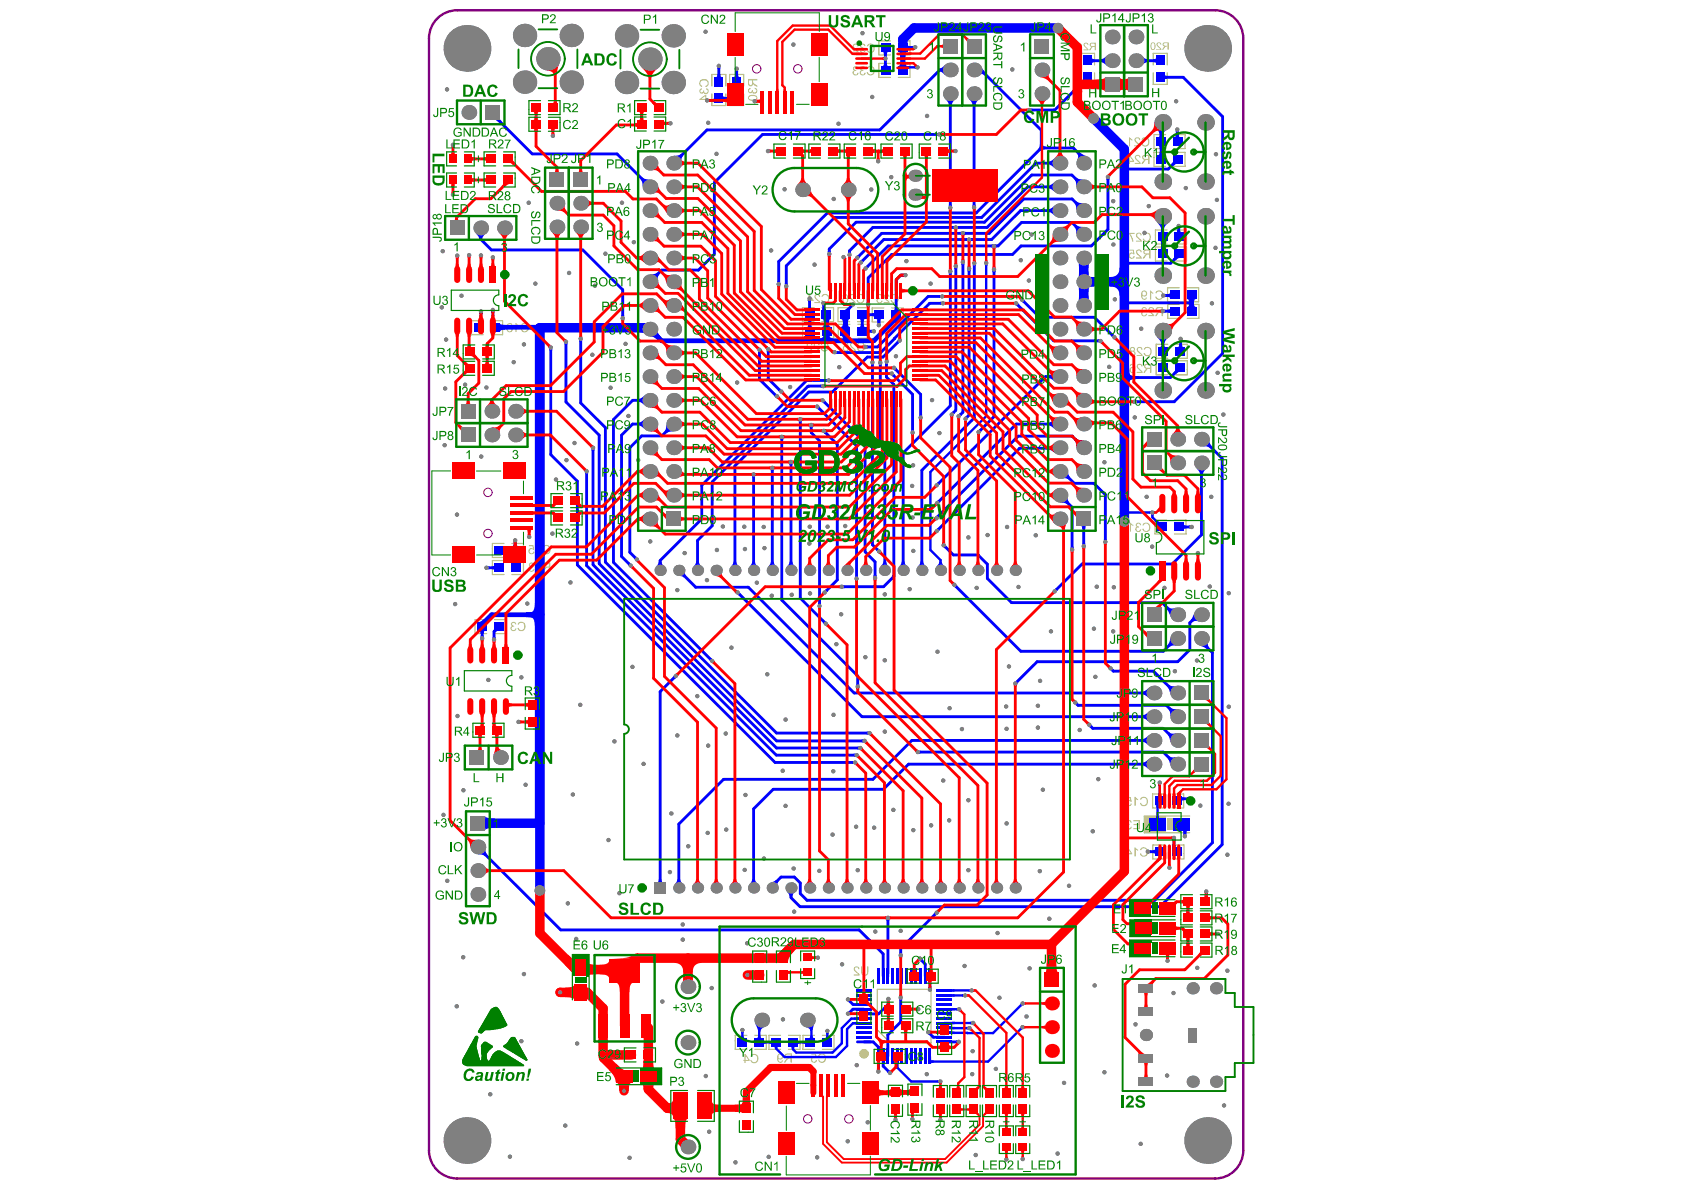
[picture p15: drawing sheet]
<svg xmlns="http://www.w3.org/2000/svg" width="297mm" height="210mm" viewBox="0 0 297 210" stroke-linecap="round" stroke-linejoin="round" font-family="sans-serif">
<g fill="none" stroke="#800080" stroke-width=".18">
<circle cx="96.6" cy="10.4" r=".33"/>
<circle cx="96.6" cy="10.4" r="1.73"/>
<circle cx="96.6" cy="10.4" r="2.97"/>
<circle cx="114.6" cy="10.4" r=".33"/>
<circle cx="114.6" cy="10.4" r="1.73"/>
<circle cx="114.6" cy="10.4" r="2.97"/>
<circle cx="133.5" cy="12.1" r=".74"/>
<circle cx="140.7" cy="12.1" r=".74"/>
<circle cx="86.1" cy="86.9" r=".74"/>
<circle cx="86.1" cy="94.1" r=".74"/>
<circle cx="142.5" cy="197.4" r=".74"/>
<circle cx="149.7" cy="197.4" r=".74"/>
</g>
<path d="M219.3 6.8a5 5 0 0 0-4.9-5h-133.7a5 5 0 0 0-5 5v196.1a5 5 0 0 0 4.9 5h133.7a5 5 0 0 0 5-5v-196" fill="none" stroke="#800080" stroke-width=".42"/>
<g fill="none" stroke="#c0c073" stroke-width=".21">
<path d="M125.6 16.6v2h2.4v-2M125.6 15.2v-2.1h2.4v2.1M128.7 16.6v2h2.5v-2M128.7 15.2v-2.1h2.5v2.1M157.1 7.2h-2.1v2.5h2.1M157.1 11.2h-2.1v2.5h2.1M158.5 7.2h2v2.5h-2M158.5 11.2h2v2.5h-2M190.6 12.8v2.1h2.5v-2.1M190.6 11.5v-2.1h2.5v2.1M203.4 12.8v2.1h2.5v-2.1M203.4 11.5v-2.1h2.5v2.1"/>
<path d="M205.6 23.7h-2v2.5h2M205.6 26.9h-2v2.4h2M207 26.9h2v2.4h-2M207 23.7h2v2.5h-2M85.2 56.6h-2v2.4h2M86.6 56.6h2v2.4h-2M143.6 54.3h-2.1v2.4h2.1M143.6 57.2h-2v2.5h2M145 54.3h2v2.4h-2M145 57.2h2.1v2.5h-2.1M149.9 54.3h-2.1v2.4h2.1M149.9 57.2h-2v2.5h2"/>
<path d="M151.3 54.3h2v2.4h-2M151.3 57.2h2v2.5h-2M155.9 54.3h-2.1v2.5h2.1M157.3 54.3h2v2.5h-2M205.9 40.6h-2.1v2.4h2.1M205.9 43.6h-2.1v2.4h2.1M207.2 40.6h2.1v2.4h-2.1M207.2 43.6h2.1v2.4h-2.1M208 50.8h-2.1v2.4h2.1M208 53.7h-2v2.5h2M209.4 50.8h2v2.4h-2M209.4 53.7h2.1v2.5h-2.1"/>
<path d="M206 60.7h-2.1v2.5h2.1M206 63.6h-2.1v2.5h2.1M207.4 60.7h2v2.5h-2M207.4 63.6h2v2.5h-2M88.9 95.9h-2.1v2.4h2.1M88.9 98.9h-2.1v2.4h2.1M90.3 95.9h2v2.4h-2M90.3 98.9h2v2.4h-2M205.8 91.7h-2.1v2.5h2.1M207.2 91.7h2v2.5h-2M85.8 109.3h-2v2.5h2M87.2 109.3h2.1v2.5h-2.1"/>
<path d="M205.4 140h-2.1v2.5h2.1M205.4 149h-2.1v2.5h2.1M206.7 140h2.1v2.5h-2.1M206.8 149h2v2.5h-2M209.9 143.9h-8.1v3h8.1M154.7 174.5h9.5v9.5h-7.1l-2.4-2.4zM131.7 182.6h-2v2.5h2M133.1 182.6h2.1v2.5h-2.1M137.7 182.6h-2.1v2.5h2.1M139.1 182.6h2v2.5h-2M143.7 182.6h-2.1v2.5h2.1M145.1 182.6h2v2.5h-2"/>
</g>
<path d="M205.9 144.4h.5v2.1h-.5z" fill-rule="evenodd" fill="#c0c073"/>
<path d="M206.7 144.4v2.1" fill="none" stroke="#c0c073" stroke-width=".21"/>
<path d="M202.6 146.7h3" fill="none" stroke="#c0c073" stroke-width=".39"/>
<path d="M201.8 143.9h.8v3h-.8z" fill-rule="evenodd" fill="#c0c073"/>
<path d="M202.6 144.1h3" fill="none" stroke="#c0c073" stroke-width=".38"/>
<g fill="#c0c073">
<path d="M123.5 14.2l.4-.2h.6a.69 .69 0 0 1 .5 .7 .69 .69 0 0 1-.5 .6l-.1-.2h.3a.61 .61 0 0 0-.4-1 .61 .61 0 0 0-.8 .7l.2 .3h.2l-.1 .2-.2-.1a.75 .75 0 0 1-.1-1z"/>
<path d="M123.4 15.7l.4-.1v.2a.28 .28 0 0 0-.3 .2 .28 .28 0 0 0 .3 .3 .28 .28 0 0 0 .2-.3l.2-.1a.32 .32 0 0 0 .2 .5 .32 .32 0 0 0 .4-.2 .32 .32 0 0 0-.3-.4v-.2a.49 .49 0 0 1 .5 .7 .49 .49 0 0 1-.9 0 .45 .45 0 0 1-.6 .1 .45 .45 0 0 1-.1-.7z"/>
<path d="M132 15.7l.3-.2 .1 .2a.28 .28 0 0 0-.3 .3 .28 .28 0 0 0 .3 .3 .28 .28 0 0 0 .2-.4h.2a.32 .32 0 0 0 .2 .4 .32 .32 0 0 0 .4-.2 .32 .32 0 0 0-.3-.4v-.2a.51 .51 0 0 1 .5 .7 .51 .51 0 0 1-.9 0v.1a.45 .45 0 0 1-.6 0 .45 .45 0 0 1-.1-.6z"/>
<path d="M144.4 186.1a.71 .71 0 0 1 .8-.2 .71 .71 0 0 1 .5 .7l-.1 .4a.7 .7 0 0 1-.7 .5 .7 .7 0 0 1-.6-.6h.2l.1 .2a.57 .57 0 0 0 .8 0 .57 .57 0 0 0 0-.8 .48 .48 0 0 0-.4-.3 .48 .48 0 0 0-.5 .3h-.2z"/>
<path d="M143.1 185.9h.8l.2 .8h-.2a.36 .36 0 0 0-.6-.1 .36 .36 0 0 0 0 .5 .36 .36 0 0 0 .6-.1h.2a.54 .54 0 0 1-.7 .4 .54 .54 0 0 1-.3-.7 .54 .54 0 0 1 .7-.2v-.5h-.7z"/>
<path d="M151.2 52.1a.71 .71 0 0 1 .8-.2 .71 .71 0 0 1 .5 .7l-.1 .4a.7 .7 0 0 1-.7 .5 .7 .7 0 0 1-.6-.5l.2-.1 .1 .3a.57 .57 0 0 0 .8-.1 .57 .57 0 0 0 0-.7 .48 .48 0 0 0-.4-.4 .48 .48 0 0 0-.5 .4l-.2-.1z"/>
<path d="M150 52l.2-.1 .5 .1 .2 .3-.2 .1a.32 .32 0 0 0-.3-.3 .32 .32 0 0 0-.4 .3 .32 .32 0 0 0 .3 .3l.4 .3 .2 .5h-1.1v-.2h.8l-.7-.7-.1-.3z"/>
<path d="M145 52.1a.71 .71 0 0 1 .8-.2 .71 .71 0 0 1 .5 .7l-.1 .4a.7 .7 0 0 1-.7 .5 .7 .7 0 0 1-.6-.5l.2-.1 .1 .3a.57 .57 0 0 0 .8-.1 .57 .57 0 0 0 0-.7 .48 .48 0 0 0-.4-.4 .48 .48 0 0 0-.5 .4l-.2-.1z"/>
<path d="M143.8 52l.2-.1 .5 .1 .2 .3-.2 .1a.32 .32 0 0 0-.3-.3 .32 .32 0 0 0-.4 .3 .32 .32 0 0 0 .3 .3l.4 .3 .2 .5h-1.1v-.2h.8l-.7-.7-.1-.3z"/>
<path d="M157.2 52.1a.71 .71 0 0 1 .9-.2 .71 .71 0 0 1 .4 .7v.4a.7 .7 0 0 1-.7 .5 .7 .7 0 0 1-.7-.5l.2-.1 .2 .3a.57 .57 0 0 0 .7-.1 .57 .57 0 0 0 0-.7 .48 .48 0 0 0-.4-.4 .48 .48 0 0 0-.5 .4l-.2-.1z"/>
<path d="M156 52l.2-.1 .5 .1 .2 .3-.2 .1a.32 .32 0 0 0-.3-.3 .32 .32 0 0 0-.3 .3 .32 .32 0 0 0 .2 .3l.4 .3 .2 .5h-1v-.2h.8l-.8-.7v-.3z"/>
<path d="M154.7 52.1l.2-.2a.48 .48 0 0 1 .8 .4h-.3a.26 .26 0 0 0-.2-.3 .26 .26 0 0 0-.3 .3 .26 .26 0 0 0 .3 .2l.1 .2a.33 .33 0 0 0-.5 .2 .33 .33 0 0 0 .3 .4 .33 .33 0 0 0 .4-.3l.2 .1a.5 .5 0 0 1-.8 .4 .5 .5 0 0 1 0-.9l-.2-.2z"/>
<path d="M191.2 7.7l.1-.1a.45 .45 0 0 1 .7 .3h-.2a.28 .28 0 0 0-.4-.2 .28 .28 0 0 0 .1 .5l.4 .3 .1 .4h-.9v-.2h.7l-.5-.5a.37 .37 0 0 1-.1-.5z"/>
<path d="M190.3 7.5l.5 .4v.1l-.3-.2v1.1h-.2z"/>
<path d="M199.9 144.7h1.2v1.6h-1.2v-.2h.9v-.6h-.8v-.2h.8v-.4h-.9z"/>
<path d="M198.7 144.8l.2-.1a.48 .48 0 0 1 .7 .4h-.2a.28 .28 0 0 0-.3-.3 .28 .28 0 0 0-.2 .3 .28 .28 0 0 0 .3 .2v.2a.32 .32 0 0 0-.4 .2 .32 .32 0 0 0 .3 .4 .32 .32 0 0 0 .4-.3h.2a.5 .5 0 0 1-.8 .5 .5 .5 0 0 1 0-.9l-.2-.3z"/>
<path d="M200.6 64.3l.6-.1 .3 .2v.2l-.2 .1a.34 .34 0 0 0-.3-.4 .34 .34 0 0 0-.3 .3 .34 .34 0 0 0 .3 .4l.5 .5v.3h-1v-.2h.8l-.6-.6a.46 .46 0 0 1-.1-.7z"/>
<path d="M201.9 61.4l.4-.2h.5l.3 .3v.5a.73 .73 0 0 1-.5 .8 .73 .73 0 0 1-.9-.5l.2-.1a.56 .56 0 0 0 .8 .3 .56 .56 0 0 0 .2-.8 .48 .48 0 0 0-.5-.3 .48 .48 0 0 0-.4 .3h-.2z"/>
<path d="M200.6 61.4l.4-.2a.55 .55 0 0 1 .5 .5h-.2a.34 .34 0 0 0-.3-.3 .34 .34 0 0 0-.3 .3 .34 .34 0 0 0 .3 .3l.5 .5v.3h-1v-.2h.8l-.8-.7z"/>
<path d="M202.6 54.3l.6-.1 .3 .2 .1 .2-.2 .1a.34 .34 0 0 0-.3-.4 .34 .34 0 0 0-.4 .3 .34 .34 0 0 0 .3 .4l.5 .5 .1 .3h-1v-.2h.7l-.5-.6a.46 .46 0 0 1-.2-.7z"/>
<path d="M201.5 54.3l.1-.1a.48 .48 0 0 1 .7 .4h-.2a.28 .28 0 0 0-.2-.3 .28 .28 0 0 0-.3 .3 .28 .28 0 0 0 .3 .2l.1 .2a.32 .32 0 0 0-.5 .2 .32 .32 0 0 0 .2 .4 .32 .32 0 0 0 .4-.3h.2a.5 .5 0 0 1-.7 .5 .5 .5 0 0 1-.1-.9h.1a.4 .4 0 0 1-.1-.6z"/>
<path d="M203.9 51.4l.5-.2 .4 .1 .3 .3 .1 .4a.73 .73 0 0 1-.6 .9 .73 .73 0 0 1-.8-.6h.2a.56 .56 0 0 0 .8 .3 .56 .56 0 0 0 .1-.9 .48 .48 0 0 0-.4-.3 .48 .48 0 0 0-.5 .3h-.2z"/>
<path d="M202.8 51.2l.6 .4v.2l-.3-.2v1.2h-.3z"/>
<path d="M200.5 44.2l.5-.2 .3 .2 .1 .3h-.2a.34 .34 0 0 0-.3-.3 .34 .34 0 0 0-.4 .3 .34 .34 0 0 0 .3 .3l.5 .5 .1 .3h-1v-.2h.8l-.6-.6a.46 .46 0 0 1-.1-.6z"/>
<path d="M199.2 44h.8l.1 .8h-.3a.34 .34 0 0 0-.5 .1 .34 .34 0 0 0 .2 .5 .34 .34 0 0 0 .5-.2h.2a.54 .54 0 0 1-.7 .4 .54 .54 0 0 1-.4-.7 .54 .54 0 0 1 .8-.3l-.1-.4h-.6z"/>
<path d="M201.7 41.3l.4-.3a.81 .81 0 0 1 .9 .9 .81 .81 0 0 1-1.1 .7l-.3-.4 .2-.1a.49 .49 0 0 0 .6 .4 .49 .49 0 0 0 .4-.6v-.2a.49 .49 0 0 0-.4-.5 .49 .49 0 0 0-.6 .3h-.2z"/>
<path d="M200.4 41.2l.5-.2a.43 .43 0 0 1 .5 .5h-.2a.32 .32 0 0 0-.3-.3 .32 .32 0 0 0-.4 .3 .32 .32 0 0 0 .2 .3l.6 .4 .1 .4h-1v-.1h.8l-.8-.8z"/>
<path d="M199.1 41.1h1v.1h-.8l.5 .8 .1 .6h-.2l-.1-.6z"/>
<path d="M200.2 27.5l.6-.2 .3 .2 .1 .3h-.2a.34 .34 0 0 0-.3-.3 .34 .34 0 0 0-.4 .3 .34 .34 0 0 0 .3 .4l.5 .4 .1 .3h-1v-.2h.8l-.6-.5a.46 .46 0 0 1-.2-.7z"/>
<path d="M201.4 24.5l.5-.3 .4 .1a.81 .81 0 0 1 .4 1.1 .81 .81 0 0 1-1.2 .3l-.2-.4h.2l.2 .2a.57 .57 0 0 0 .7 0 .57 .57 0 0 0 .1-.8 .48 .48 0 0 0-.5-.3 .48 .48 0 0 0-.5 .3h-.2z"/>
<path d="M200.2 24.3l.3-.1 .5 .1 .1 .4h-.2a.32 .32 0 0 0-.3-.3 .32 .32 0 0 0-.3 .3 .32 .32 0 0 0 .2 .4l.5 .3 .2 .4h-1.1v-.2h.8l-.7-.7-.1-.2z"/>
<path d="M199.2 24.2l.5 .4v.2l-.4-.2v1.2h-.1z"/>
<path d="M204.1 7.6l.3-.2a.43 .43 0 0 1 .5 .5h-.2a.28 .28 0 0 0-.5-.2 .28 .28 0 0 0 .2 .5l.4 .4 .1 .2h-.9v-.1h.6l-.6-.7z"/>
<path d="M91.4 109.9l.5-.3 .3 .1a.81 .81 0 0 1 .5 1.2 .81 .81 0 0 1-1.2 .3l-.2-.4 .2-.1 .1 .3a.57 .57 0 0 0 .8-.1 .57 .57 0 0 0 0-.7 .48 .48 0 0 0-.4-.4 .48 .48 0 0 0-.5 .4l-.2-.1z"/>
<path d="M90.2 109.9l.2-.2a.48 .48 0 0 1 .7 .4h-.2a.28 .28 0 0 0-.3-.3 .28 .28 0 0 0-.3 .3 .28 .28 0 0 0 .4 .3v.1a.32 .32 0 0 0-.4 .2 .32 .32 0 0 0 .2 .4 .32 .32 0 0 0 .4-.2h.2a.49 .49 0 0 1-.7 .4 .49 .49 0 0 1-.1-.9l-.2-.2z"/>
<path d="M95.9 96.3l.4-.2 .5 .1a.81 .81 0 0 1 .2 1.2 .81 .81 0 0 1-1.2 .1l-.1-.3h.2l.1 .2 .3 .2a.62 .62 0 0 0 .6-.7 .62 .62 0 0 0-.8-.6l-.2 .3h-.2z"/>
<path d="M94.6 96.3l.5-.2a.37 .37 0 0 1 .4 .5h-.2a.28 .28 0 0 0-.2-.3 .28 .28 0 0 0-.3 .3 .28 .28 0 0 0 .3 .2v.2a.33 .33 0 0 0-.4 .1 .33 .33 0 0 0 .2 .5 .33 .33 0 0 0 .4-.3h.2a.5 .5 0 0 1-.7 .4 .5 .5 0 0 1-.1-.8h.1a.4 .4 0 0 1-.2-.6z"/>
<path d="M93.3 96.2h.8l.1 .8h-.1a.36 .36 0 0 0-.6-.1 .36 .36 0 0 0 0 .6 .36 .36 0 0 0 .6-.2h.2a.54 .54 0 0 1-.7 .4 .54 .54 0 0 1-.4-.7 .54 .54 0 0 1 .8-.2l-.1-.5h-.6z"/>
<path d="M94.6 99.4l.2-.1a.48 .48 0 0 1 .7 .3l-.2 .1a.28 .28 0 0 0-.3-.3 .28 .28 0 0 0-.3 .3 .28 .28 0 0 0 .4 .2v.2a.32 .32 0 0 0-.4 .2 .32 .32 0 0 0 .2 .4 .32 .32 0 0 0 .4-.3h.2a.51 .51 0 0 1-.7 .4 .51 .51 0 0 1-.1-.8h.1a.42 .42 0 0 1-.2-.6z"/>
<path d="M93.4 99.4l.1-.1a.48 .48 0 0 1 .7 .3l-.1 .1a.28 .28 0 0 0-.3-.3 .28 .28 0 0 0-.3 .2 .28 .28 0 0 0 .3 .3l.1 .2a.32 .32 0 0 0-.5 .1 .32 .32 0 0 0 .2 .5 .32 .32 0 0 0 .5-.3h.2a.5 .5 0 0 1-.8 .4 .5 .5 0 0 1 0-.8 .4 .4 0 0 1-.1-.6z"/>
<path d="M92 57.2a.71 .71 0 0 1 .8-.2 .71 .71 0 0 1 .5 .7l-.1 .4a.7 .7 0 0 1-.7 .5 .7 .7 0 0 1-.6-.5l.2-.1 .1 .3a.57 .57 0 0 0 .7-.1 .57 .57 0 0 0 .1-.7 .48 .48 0 0 0-.5-.4 .48 .48 0 0 0-.4 .4l-.2-.1z"/>
<path d="M90.9 57h.2l.4 .4v.2l-.4-.3v1.3h-.2z"/>
<path d="M89.5 57.2l.2-.2a.48 .48 0 0 1 .7 .4h-.2a.26 .26 0 0 0-.2-.3 .26 .26 0 0 0-.3 .3 .26 .26 0 0 0 .3 .2v.2a.33 .33 0 0 0-.4 .2 .33 .33 0 0 0 .3 .4 .33 .33 0 0 0 .3-.3l.2 .1a.5 .5 0 0 1-.7 .4 .5 .5 0 0 1 0-.9l-.3-.2z"/>
<path d="M132.5 186.2a.71 .71 0 0 1 .8-.3 .71 .71 0 0 1 .4 .8v.4a.7 .7 0 0 1-.7 .4 .7 .7 0 0 1-.6-.5h.2l.1 .2a.57 .57 0 0 0 .7-.1 .57 .57 0 0 0 .1-.7 .48 .48 0 0 0-.5-.3 .48 .48 0 0 0-.4 .3h-.2z"/>
<path d="M151.9 170.5h.2v.9a.43 .43 0 0 0 .3 .5 .43 .43 0 0 0 .5-.3v-1.1h.3l-.1 1a.63 .63 0 0 1-.7 .6 .63 .63 0 0 1-.5-.7z"/>
<path d="M150.7 170.6l.6-.1 .2 .2 .1 .2-.2 .1a.34 .34 0 0 0-.3-.4 .34 .34 0 0 0-.4 .3 .34 .34 0 0 0 .3 .4l.5 .5 .1 .3h-1v-.2h.8l-.6-.6a.46 .46 0 0 1-.1-.7z"/>
<path d="M144.8 60.6l.5-.3 .4 .1a.81 .81 0 0 1 .4 1.2 .81 .81 0 0 1-1.2 .2l-.1-.3 .2-.1 .1 .3a.57 .57 0 0 0 .7-.1 .57 .57 0 0 0 .1-.7 .48 .48 0 0 0-.5-.4 .48 .48 0 0 0-.4 .4l-.2-.1z"/>
<path d="M143.6 60.5l.3-.1h.5l.2 .4-.3 .1a.32 .32 0 0 0-.3-.3 .32 .32 0 0 0-.3 .3 .32 .32 0 0 0 .3 .3l.4 .3 .2 .5h-1.1v-.2h.8l-.7-.7-.1-.3z"/>
<path d="M142.4 60.4h.3a.5 .5 0 0 1 .6 .4l-.2 .1a.33 .33 0 0 0-.3-.4 .33 .33 0 0 0-.4 .3 .33 .33 0 0 0 .3 .4l.4 .3 .2 .5h-1v-.2h.7l-.7-.7v-.4z"/>
<path d="M151.3 60.6l.5-.3 .3 .1a.81 .81 0 0 1 .4 1.2 .81 .81 0 0 1-1.2 .2l-.1-.3 .2-.1 .1 .3a.57 .57 0 0 0 .7-.1 .57 .57 0 0 0 .1-.7 .48 .48 0 0 0-.5-.4 .48 .48 0 0 0-.4 .4l-.2-.1z"/>
<path d="M150 60.5l.3-.1h.5l.2 .4-.2 .1a.32 .32 0 0 0-.4-.3 .32 .32 0 0 0-.3 .3 .32 .32 0 0 0 .3 .3l.4 .3 .2 .5h-1.1v-.2h.8l-.7-.7-.1-.3z"/>
<path d="M148.7 60.4h.8l.2 .8h-.2a.34 .34 0 0 0-.5 0 .34 .34 0 0 0 0 .5 .34 .34 0 0 0 .5-.1h.2a.53 .53 0 0 1-.7 .4 .53 .53 0 0 1-.3-.8 .53 .53 0 0 1 .8-.2l-.1-.4h-.7z"/>
<path d="M201.2 149.7a.71 .71 0 0 1 .8-.2 .71 .71 0 0 1 .5 .7l-.1 .4a.7 .7 0 0 1-.7 .5 .7 .7 0 0 1-.6-.5l.2-.1 .1 .3a.57 .57 0 0 0 .8-.1 .57 .57 0 0 0 0-.7 .48 .48 0 0 0-.4-.4 .48 .48 0 0 0-.5 .4l-.2-.1z"/>
<path d="M200.1 149.5h.2l.4 .4v.2l-.4-.3v1.3h-.2z"/>
<path d="M201.2 140.8a.71 .71 0 0 1 .8-.2 .71 .71 0 0 1 .5 .7l-.1 .4a.7 .7 0 0 1-.7 .5 .7 .7 0 0 1-.6-.6h.2l.1 .3a.57 .57 0 0 0 .8-.1 .57 .57 0 0 0 0-.7 .48 .48 0 0 0-.4-.4 .48 .48 0 0 0-.5 .4l-.2-.1z"/>
<path d="M200.1 140.6h.2l.4 .4v.1l-.4-.2v1.3h-.2z"/>
<path d="M198.7 140.6h.8l.1 .8h-.2a.34 .34 0 0 0-.5 0 .34 .34 0 0 0 0 .5 .34 .34 0 0 0 .5-.1h.2a.53 .53 0 0 1-.7 .4 .53 .53 0 0 1-.3-.8 .53 .53 0 0 1 .8-.2l-.1-.4h-.6z"/>
<path d="M201.6 92.5a.71 .71 0 0 1 .8-.3 .71 .71 0 0 1 .5 .8l-.1 .4a.7 .7 0 0 1-.7 .4 .7 .7 0 0 1-.6-.5l.2-.1 .1 .3a.57 .57 0 0 0 .8-.1 .57 .57 0 0 0 0-.7 .48 .48 0 0 0-.4-.3 .48 .48 0 0 0-.5 .3h-.2z"/>
<path d="M200.4 92.4l.2-.2a.48 .48 0 0 1 .7 .4l-.2 .1a.28 .28 0 0 0-.3-.4 .28 .28 0 0 0-.3 .3 .28 .28 0 0 0 .4 .3v.1a.32 .32 0 0 0-.4 .2 .32 .32 0 0 0 .2 .4 .32 .32 0 0 0 .4-.2h.2a.49 .49 0 0 1-.7 .4 .49 .49 0 0 1-.1-.8l-.2-.3z"/>
<path d="M199.3 92.2l.6 .4v.2l-.4-.3v1.3h-.2z"/>
<path d="M153 11.9a.71 .71 0 0 1 .8-.2 .71 .71 0 0 1 .5 .7l-.1 .4a.7 .7 0 0 1-.7 .5 .7 .7 0 0 1-.6-.5l.2-.1 .1 .3a.57 .57 0 0 0 .8-.1 .57 .57 0 0 0 0-.7 .48 .48 0 0 0-.4-.4 .48 .48 0 0 0-.5 .4l-.2-.1z"/>
<path d="M151.8 11.9l.2-.2a.48 .48 0 0 1 .7 .4h-.2a.28 .28 0 0 0-.3-.3 .28 .28 0 0 0-.3 .3 .28 .28 0 0 0 .4 .2v.2a.32 .32 0 0 0-.4 .2 .32 .32 0 0 0 .2 .4 .32 .32 0 0 0 .4-.3h.2a.49 .49 0 0 1-.8 .5 .49 .49 0 0 1 0-.9l-.2-.2z"/>
<path d="M150.5 11.9l.2-.2a.48 .48 0 0 1 .7 .4h-.2a.26 .26 0 0 0-.2-.3 .26 .26 0 0 0-.3 .3 .26 .26 0 0 0 .3 .2v.2a.33 .33 0 0 0-.4 .2 .33 .33 0 0 0 .3 .4 .33 .33 0 0 0 .4-.3l.1 .1a.5 .5 0 0 1-.7 .4 .5 .5 0 0 1 0-.9l-.2-.2z"/>
<path d="M153 7.9a.71 .71 0 0 1 .8-.2 .71 .71 0 0 1 .5 .7l-.1 .5a.7 .7 0 0 1-.7 .4 .7 .7 0 0 1-.6-.5l.2-.1 .1 .3a.57 .57 0 0 0 .8-.1 .57 .57 0 0 0 0-.7 .48 .48 0 0 0-.4-.3 .48 .48 0 0 0-.5 .3h-.2z"/>
<path d="M151.8 7.9l.2-.2a.48 .48 0 0 1 .7 .4l-.2 .1a.28 .28 0 0 0-.3-.4 .28 .28 0 0 0-.3 .3 .28 .28 0 0 0 .4 .3v.1a.32 .32 0 0 0-.4 .2 .32 .32 0 0 0 .2 .4 .32 .32 0 0 0 .4-.2h.2a.49 .49 0 0 1-.8 .4 .49 .49 0 0 1 0-.9l-.2-.2z"/>
<path d="M150.5 7.8l.3-.1a.5 .5 0 0 1 .6 .5h-.2a.33 .33 0 0 0-.3-.3 .33 .33 0 0 0-.3 .2 .33 .33 0 0 0 .2 .4l.5 .4 .2 .4h-1.1v-.2h.8l-.7-.7-.1-.4z"/>
<path d="M123.4 17.5v.1h1v.3h.2v-.3h.4v-.2h-.4v-.7h-.2zM123.7 17.4l.7-.5v.5z"/>
<path d="M131.9 13.9v.7a.45 .45 0 0 0 .4 .6 .45 .45 0 0 0 .5-.4l.8 .5v-.2l-.6-.3-.2-.4v-.2h.8v-.3zM132.1 14.2h.6v.4a.28 .28 0 0 1-.3 .4 .28 .28 0 0 1-.3-.3z"/>
<path d="M132 17a.65 .65 0 0 0 .2 .7 .65 .65 0 0 0 .7 .1l.3-.1a.52 .52 0 0 0 .4-.6 .52 .52 0 0 0-.7-.4l-.6 .1zM132.1 17.1l.4-.2h.3a.36 .36 0 0 1 .5 .1 .36 .36 0 0 1 0 .5l-.6 .1a.4 .4 0 0 1-.6-.5z"/>
<path d="M138.5 185.9l-.1 .2a.43 .43 0 0 0 .5 .6l-.6 .7h.2l.4-.5 .3-.2h.2v.7h.3v-1.6zM138.6 186.1l.8-.1v.5h-.4a.3 .3 0 0 1-.3 0 .3 .3 0 0 1-.1-.4z"/>
<path d="M137.2 186l-.1 .7a.54 .54 0 0 0 .3 .7 .54 .54 0 0 0 .7-.3l-.2-.1a.31 .31 0 0 1-.4 .3 .31 .31 0 0 1-.2-.4v-.2l.2 .2 .4-.1 .2-.5a.52 .52 0 0 0-.3-.5 .52 .52 0 0 0-.6 .2zM137.3 186.4a.35 .35 0 0 1 .7 0 .35 .35 0 0 1-.7 0z"/>
<path d="M148.7 52l-.1 .2 .2 .1a.33 .33 0 0 1 .5-.2 .33 .33 0 0 1 .2 .4v.2l-.3-.2h-.3l-.3 .3a.56 .56 0 0 0 .5 .7 .56 .56 0 0 0 .6-.7l-.1-.3a.59 .59 0 0 0-.2-.5 .59 .59 0 0 0-.7 0zM148.7 53a.35 .35 0 0 1 .7 0 .35 .35 0 0 1-.7 0z"/>
<path d="M142.6 51.9v1h-.2v.2h.2v.4h.2v-.4h.7v-.2l-.7-1zM142.8 52.2l.5 .7h-.5z"/>
<path d="M192.2 7.7v.2a.31 .31 0 0 0 .4 .3l-.5 .7h.2l.5-.6h.3v.6h.2v-1.4h-.8zM192.4 7.8l.7-.1v.4h-.6z"/>
<path d="M201.9 64.3l-.1 .1a.43 .43 0 0 0 .5 .6l-.6 .8h.2l.4-.5 .3-.3h.2v.8h.3v-1.6zM202 64.5l.8-.2v.6h-.4a.3 .3 0 0 1-.3-.1 .3 .3 0 0 1-.1-.3z"/>
<path d="M199.3 64.3l-.1 .2 .3 .1a.37 .37 0 0 1 .5-.2 .37 .37 0 0 1 .1 .6l-.3-.2a.53 .53 0 0 0-.6 .5 .53 .53 0 0 0 .6 .5 .53 .53 0 0 0 .5-.6v-.4a.57 .57 0 0 0-.3-.6 .57 .57 0 0 0-.7 .1zM199.4 65.3a.35 .35 0 0 1 .7 0 .35 .35 0 0 1-.7 0z"/>
<path d="M199.4 61.4l-.1 .3 .2 .3a.5 .5 0 0 0 .1 .8 .5 .5 0 0 0 .7-.5l-.1-.1a.24 .24 0 0 1-.2-.3 .24 .24 0 0 1 .2-.2 .47 .47 0 0 0-.3-.5 .47 .47 0 0 0-.5 .2zM199.5 61.6a.27 .27 0 0 1 .5 0 .27 .27 0 0 1-.5 0zM199.4 62.3a.35 .35 0 0 1 .7 0 .35 .35 0 0 1-.7 0z"/>
<path d="M204 54.3l-.1 .1a.43 .43 0 0 0 .4 .7l-.6 .7h.3l.3-.5 .3-.2h.3v.7h.2v-1.6zM204.1 54.5l.8-.2v.6h-.4a.3 .3 0 0 1-.4-.1 .3 .3 0 0 1 0-.3z"/>
<path d="M201.5 51.4l-.2 .7a.54 .54 0 0 0 .3 .7 .54 .54 0 0 0 .7-.3h-.2a.33 .33 0 0 1-.4 .2 .33 .33 0 0 1-.2-.5v-.1l.3 .2a.53 .53 0 0 0 .5-.7 .53 .53 0 0 0-.8-.2zM201.5 51.8a.35 .35 0 0 1 .7 0 .35 .35 0 0 1-.7 0z"/>
<path d="M201.8 44.1l-.1 .2a.43 .43 0 0 0 .4 .6l-.6 .7h.3l.3-.5 .4-.2h.2v.7h.3v-1.6zM201.9 44.3l.8-.1v.5h-.4a.3 .3 0 0 1-.3-.1 .3 .3 0 0 1-.1-.3z"/>
<path d="M201.6 27.4l-.1 .2a.43 .43 0 0 0 .4 .6l-.6 .7h.3l.3-.5 .4-.2h.2v.7h.3v-1.6zM201.7 27.6l.8-.1v.5h-.4a.3 .3 0 0 1-.3-.1 .3 .3 0 0 1-.1-.3z"/>
<path d="M199.1 27.3v1.1h-.2v.1h.2v.4h.2v-.4h.7v-.1l-.7-1.1zM199.3 27.6l.5 .8h-.5z"/>
<path d="M205.1 7.6v.1a.35 .35 0 0 0 .3 .5l-.5 .6h.3l.4-.6h.3v.6h.3v-1.3h-.9zM205.3 7.7l.6-.1v.5l-.6-.1z"/>
<path d="M203 7.7v.7a.45 .45 0 0 0 .6 .4 .45 .45 0 0 0 .2-.7 .46 .46 0 0 0-.2-.6 .46 .46 0 0 0-.6 .2zM203.1 7.7a.34 .34 0 0 1 .5 0 .34 .34 0 0 1 0 .5 .3 .3 0 0 1 0 .4 .3 .3 0 0 1-.4 0z"/>
<path d="M95.9 99.3l-.1 .2a.43 .43 0 0 0 .4 .6l-.6 .7h.3l.3-.5 .4-.2h.2v.7h.3v-1.6zM96 99.5l.8-.1v.5h-.4a.3 .3 0 0 1-.3 0 .3 .3 0 0 1-.1-.4z"/>
<path d="M131.3 185.9v1.1h-.2v.1h.2v.4h.2v-.4h.7v-.1l-.7-1.1zM131.5 186.2l.5 .8h-.5z"/>
<path d="M198.8 149.5v1h-.2v.2h.2v.4h.2v-.4h.7v-.2l-.8-1zM199 149.8l.5 .7h-.5z"/>
</g>
<circle cx="152.4" cy="185.9" r=".42" fill="none" stroke="#c0c073" stroke-width=".84"/>
<g fill="#00f">
<path d="M87.2 110.6l.8 .7h-.3l-.4 .3-.3-.4 .2-.3z"/>
<path d="M86.9 112.3h.5v.3h-.5z"/>
<path d="M86.1 99.9h.2v.5h-.2z"/>
<path d="M86.7 54.9h.5v.3h-.5z"/>
<path d="M90.6 97.9h1l-.2 .1-.1 .4h-.5v-.4z"/>
<path d="M90.8 98.8h.5l.1 .4 .2 .1h-1l.2-.1z"/>
<path d="M90.6 95.8h.5l.1 .4 .2 .1h-1l.2-.1z"/>
<path d="M90.6 95.6h.5v.2h-.5z"/>
<path d="M92.8 108l1.8-.2v1.2l-1.8-.1z"/>
<path d="M96.9 61.6h.5v.2h-.5z"/>
<path d="M99.6 60.5h.5v.3h-.5z"/>
<path d="M103.2 83.4h.5v.2h-.5z"/>
<path d="M104.3 79.2h.6v.3h-.5z"/>
<path d="M102.2 60h.5v.2h-.5z"/>
<path d="M110.7 99.6l.4-.4 .2 .2-.4 .4z"/>
<path d="M109.6 55.6h.5v.3h-.5z"/>
<path d="M111.8 98.5l.4-.4 .1 .2-.3 .4z"/>
<path d="M112.6 74.5l.5-.1 .6-.5v1.8l-.6-.5-.5-.2z"/>
<path d="M113 31.7l.4-.4 .5 .3 .7 .1-1.2 1.2-.1-.7z"/>
<path d="M116.2 155.1h.5l.1 .4 .1 .1h-1l.2-.1z"/>
<path d="M116.2 99.1h.5l.1 .4 .3 .4h-1.4l.4-.4z"/>
<path d="M119.5 155.1h.5l.1 .4 .3 .4h-1.4l.4-.4z"/>
<path d="M118.8 119.2l.4 .4-.2 .2-.3-.4z"/>
<path d="M119.7 101.6l1-1 .1 .6 .2 .3-.3 .4-.4-.2z"/>
<path d="M118.9 27.5l.7-.1 .5-.2 .4 .3-.3 .5-.1 .8z"/>
<path d="M122.8 99.1h.5l.1 .4 .3 .4h-1.4l.4-.4z"/>
<path d="M125.5 17.5l.4-.1 .1-.2v1l-.1-.2h-.4z"/>
<path d="M127.6 16.9l.1 .1 .4 .1v.5l-.4 .1-.1 .2z"/>
<path d="M126.5 11.9h.6l-.1 .2h-.5z"/>
<path d="M130.7 182.7h.5v.3l.2 .1h-.9l.2-.1z"/>
<path d="M130.7 182h.5v.2h-.5z"/>
<path d="M130.1 104.9l.4-.4 .1 .2-.3 .3z"/>
<path d="M129.4 99.1h.5l.1 .4 .3 .4h-1.4l.4-.4z"/>
<path d="M128.7 17.1l.3-.1 .2-.1v1l-.2-.2-.3-.1z"/>
<path d="M129.7 12.4h.5v.2h-.5z"/>
<path d="M133.7 182.7h.4l.1 .3 .1 .1h-.8l.2-.1z"/>
<path d="M132.7 155.1h.5l.1 .4 .3 .4h-1.4l.4-.4z"/>
<path d="M132.7 99.1h.5l.1 .4 .3 .4h-1.4l.4-.4z"/>
<path d="M132.7 83.9h.5v.3h-.5z"/>
<path d="M133.7 62h.5v.2h-.5z"/>
<path d="M136.5 184.6h.8l-.2 .3h-.4z"/>
<path d="M136 155.7l.9-.5 .4 .3-.2 .4 .1 .4z"/>
<path d="M136 99.1h.5l.1 .4 .3 .4h-1.4l.4-.4z"/>
<path d="M136 82.8h.5v.2h-.5z"/>
<path d="M137.6 77.3h.6l-.1 .3h-.5z"/>
<path d="M136.8 69.4l.2 .1-.3 .5-.2-.2z"/>
<path d="M137.6 68.5l.2 .2-.4 .4-.1-.2z"/>
<path d="M137.1 49.6h.5v.2h-.5z"/>
<path d="M139.4 184.6h.9l-.2 .1v.4h-.4l-.1-.4z"/>
<path d="M139.3 99.1h.5l.1 .4 .3 .4h-1.4l.4-.4z"/>
<path d="M139.2 81.8l.6-.1v.3h-.5z"/>
<path d="M140.9 74.2h.5v.3h-.5z"/>
<path d="M142.9 182.7h.4l.1 .3 .1 .1h-.8l.2-.1z"/>
<path d="M144.3 106.4h.5v.2h-.5z"/>
<path d="M142.8 75.2h.6l-.1 .3h-.5z"/>
<path d="M144.5 71.7l.2 .2-.4 .3-.2-.1z"/>
<path d="M144.7 67.9l.3-.1v.6h-.3z"/>
<path d="M142.6 57.2h.5l.1 .3 .1 .2h-1l.2-.2z"/>
<path d="M142.5 54.2h.5l.1 .4 .2 .1h-1l.2-.1z"/>
<path d="M142.3 56.3h1l-.1 .1-.1 .4h-.5l-.1-.4z"/>
<path d="M142.5 52.9h.6l-.1 .3h-.5z"/>
<path d="M145.7 182.7h.4l.1 .3 .2 .1h-.9l.2-.1z"/>
<path d="M145.7 182.1h.5l-.1 .3h-.4z"/>
<path d="M145.5 104.1l.2-.1 .3 .3-.1 .2z"/>
<path d="M145.3 76.4l.4-.4 .1 .2-.3 .3z"/>
<path d="M147.5 61.9h.3l-.2 .5h-.2z"/>
<path d="M146 44.3h.5v.2h-.5z"/>
<path d="M150.6 180.3l.4-.1v.5h-.4z"/>
<path d="M150.6 179.5l.4-.1v.5h-.4z"/>
<path d="M149.6 178.4l.2-.1 .3 .4-.1 .2z"/>
<path d="M149.6 176.7l.4-.4 .1 .2-.3 .3z"/>
<path d="M150.3 134.2h.3v.6l-.3-.1z"/>
<path d="M151.2 131.7h.3v.5h-.3z"/>
<path d="M150.6 132.9h.3v.6l-.3-.1z"/>
<path d="M151 120.6h.5l.1 .2h-.6z"/>
<path d="M148.7 103.2h.3v.5l-.3 .1z"/>
<path d="M150.8 101.6h.5v.2h-.5z"/>
<path d="M148.7 54.7l.7-.3h.7l-.2 .3z"/>
<path d="M150.1 53.7l.4 .4-.2 .1-.4-.3z"/>
<path d="M148.8 55.1h.5l.1 .1h-.6z"/>
<path d="M151.2 45.1l.2-.2 .3 .4-.1 .2z"/>
<path d="M149.6 44.4h.5v.3h-.5z"/>
<path d="M154.7 188.5h.5v.2h-.5z"/>
<path d="M152.9 129.1l.2-.1v.6h-.2z"/>
<path d="M154.1 101.4h.5v.3h-.5z"/>
<path d="M153.6 64.2h.6l-.1 .2h-.5z"/>
<path d="M152.9 60.9h.2v.6h-.2z"/>
<path d="M152.9 57.9l.1 .2 .4 .1v.5l-.4 .1-.1 .1z"/>
<path d="M153.6 58.2h.3v.5h-.3z"/>
<path d="M152.9 55l.1 .2 .4 .1v.5h-.4l-.1 .2z"/>
<path d="M153.8 55.3l.4-.1 .1-.2v1l-.1-.2h-.4z"/>
<path d="M152.9 53.2h.5v.2h-.5z"/>
<path d="M158 187.7h.5v.4h-.5z"/>
<path d="M156.5 189.1l.3-.4 .2 .2-.4 .4z"/>
<path d="M156.4 176.5h.6l-.1 .2h-.5z"/>
<path d="M156.3 162.2h.6v.2h-.5z"/>
<path d="M155.8 99l.5 .1 .4 .8h-1.3l.3-.4z"/>
<path d="M156.1 64l.5 .1v.2h-.5z"/>
<path d="M157.7 65.3l.4-.4 .1 .2-.3 .3z"/>
<path d="M157.3 66.3l.4-.4 .1 .2-.3 .3z"/>
<path d="M157.8 54.3h.5l.1 .4 .2 .1h-1l.2-.1z"/>
<path d="M155.9 11.1h.5l.1 .4 .2 .1h-1l.2-.1z"/>
<path d="M155.9 10.6h.5v.2h-.5z"/>
<path d="M155.7 9.2h1l-.2 .1-.1 .4h-.5v-.4z"/>
<path d="M155.9 9.8h.5v.3h-.5z"/>
<path d="M160.7 75.8h.5v.2h-.5z"/>
<path d="M159.2 48.3h.2v.5h-.2z"/>
<path d="M160.1 11.6l.4 .1v.4h-.3l-.1 .2z"/>
<path d="M161.3 11.7l.3-.1v.5h-.3z"/>
<path d="M159.2 12l.4-.3 .3 .3-.2 .5z"/>
<path d="M160.1 7.9l.1 .2h.3v.4l-.3 .1-.1 .1z"/>
<path d="M160.9 8.1h.3v.5l-.3-.1z"/>
<path d="M163.7 182.4l.4-.3 .2 .1-.4 .4z"/>
<path d="M162.2 169.5l.4-.4 .2 .2-.4 .3z"/>
<path d="M164.9 161l.3 .4-.1 .1-.4-.3z"/>
<path d="M162.2 132.4h.2v.5h-.2z"/>
<path d="M162.1 73.2h.5l.1 .2h-.6z"/>
<path d="M168 181.1h.4v.5l-.4-.1z"/>
<path d="M168 181.9l.4 .1v.4h-.4z"/>
<path d="M168 177.8h.4v.4l-.4 .1z"/>
<path d="M168 180.2h.4v.5h-.4z"/>
<path d="M168 174.5h.4v.4l-.4 .1z"/>
<path d="M168 175.3l.4 .1v.4h-.4z"/>
<path d="M166.5 96.6l.3-.4 .2 .2-.4 .3z"/>
<path d="M167.9 72.7l.1-.1 .4 .3-.1 .2z"/>
<path d="M165.7 52h.2v.6l-.2-.1z"/>
<path d="M167.4 48.1h.5v.3h-.5z"/>
<path d="M167.4 36.1h.5v.3h-.5z"/>
<path d="M166.7 17.4h1.8l-.5 .7-.1 .5h-.5l-.2-.5z"/>
<path d="M165.8 12.1l.9-.7v1.8l-.9-.6z"/>
<path d="M170.5 181.1h.2v.5h-.2z"/>
<path d="M171.1 180.2h.3v.5h-.3z"/>
<path d="M170.9 174.5l.2-.1v.6l-.2-.1z"/>
<path d="M169.7 175.4l.3-.1v.5h-.3z"/>
<path d="M169.1 73l.2-.1 .3 .4-.1 .1z"/>
<path d="M170.7 47.7h.5v.2h-.5z"/>
<path d="M169.6 46.5h.5v.2h-.5z"/>
<path d="M169.3 40.9l.1 .5h.2l.5-.5h.3l-.1 .5h-.2l-.6-.5z"/>
<path d="M171.2 42h.2v.5h-.2z"/>
<path d="M170.4 42h.3v.5h-.3z"/>
<path d="M171.6 36.1h.5v.2h-.5z"/>
<path d="M172.6 75.8l.2-.1 .3 .3-.1 .2z"/>
<path d="M173.7 46.7h.5v.2h-.5z"/>
<path d="M172.9 11.6l.9 1.2-.2 .5a.6 .6 0 0 0-.9 0z"/>
<path d="M180 181.2l.4 .4-.3 .1-.3-.3z"/>
<path d="M179.1 120.2l.2-.2 .3 .4-.1 .2z"/>
<path d="M180.3 53.3l.4-.4 .1 .2-.3 .3z"/>
<path d="M181.8 19.1l.3 .1v.5h-.3z"/>
<path d="M183.4 25.5l.5-.2 .1 .4 .4 .2-.1 .5h-.5l-.4 .3-.3-.3 .2-.4z"/>
<path d="M187 88.6l1.3-1.2v.7l.3 .5-.4 .4-.4-.3z"/>
<path d="M189.7 124.3l.3-.4 .2 .2-.4 .3z"/>
<path d="M190.9 95.8h.5v.3h-.5z"/>
<path d="M190.7 92.8h1l-.2 .1-.1 .4h-.5l-.1-.4z"/>
<path d="M189.5 77.7l.4-.3 .5 .2 .7 .1-1.2 1.3-.1-.8z"/>
<path d="M190.3 52.1h1.7l.1 .9h-1.8z"/>
<path d="M190.3 50.6h1.8l-.1 .9h-1.7z"/>
<path d="M190.3 47.9h1.7l.1 .9h-1.8z"/>
<path d="M189.5 31.7l.4-.4 .5 .3 .7 .1-1.2 1.2-.1-.7z"/>
<path d="M190 27.1l.5-.2 1.2 .7-1.7 .6 .2-.6z"/>
<path d="M191.1 13.7l.6 .7h-.2l-.5 .4-.3-.4 .3-.4z"/>
<path d="M194.7 95.1h.5v.2h-.5z"/>
<path d="M192.6 10.2l.1 .2 .4 .1v.5h-.4l-.1 .2z"/>
<path d="M195.9 118.3l.4-.4 .1 .2-.3 .3z"/>
<path d="M196 59.3l.4-.4 .2 .2-.4 .4z"/>
<path d="M200.4 70.6h.2v.5h-.2z"/>
<path d="M202.7 150h.3v.5h-.3z"/>
<path d="M203.8 142h.8l-.2 .2v.3h-.4l-.1-.3z"/>
<path d="M204.4 140.1h.4v.3l.2 .1h-.9l.2-.1z"/>
<path d="M204.3 138.3h.5v.3h-.4z"/>
<path d="M203.9 92.1l.3-.2 .4 .3h.2l-.6 .5v-.2z"/>
<path d="M203 90.7h.5v.2h-.4z"/>
<path d="M205.3 54.6h.3v.5h-.3z"/>
<path d="M204.8 40.5h.5l.1 .4 .2 .1h-1l.1-.1z"/>
<path d="M204.6 42.6h1l-.2 .1-.1 .4h-.5l-.1-.4z"/>
<path d="M204.3 25.7h1l-.2 .2v.4h-.5l-.1-.4z"/>
<path d="M204.6 23.7h.5v.4l.2 .1h-1l.2-.1z"/>
<path d="M203.4 10.5l.3-.1 .2-.2v1l-.2-.2h-.3z"/>
<path d="M206.8 149h.5l.1 .4 .2 .1h-.8z"/>
<path d="M206.8 148.1h.5v.2h-.5z"/>
<path d="M206.1 125.1l.4-.3 .5 .2 .7 .1-1.3 1.3v-.8z"/>
<path d="M206.2 120.8l.5 .2h.7l-.9 1.5-.5-1.3z"/>
<path d="M207.3 65l.8 .7h-.3l-.4 .3-.4-.3 .4-.4z"/>
<path d="M208 60.7h.5l.1 .4 .1 .1h-1l.2-.1z"/>
<path d="M208 60h.5v.3h-.5z"/>
<path d="M205.9 54.6h.4l.1-.2v1l-.1-.2-.4-.1z"/>
<path d="M205.9 51.9l.4-.1 .1-.2v1l-.1-.2h-.4z"/>
<path d="M207.2 45l.9 .6h-.3l-.5 .3-.4-.2 .3-.5z"/>
<path d="M207.7 40.5h.5v.4l.2 .1h-1l.2-.1z"/>
<path d="M207 28.2l.7 .7h-.3l-.4 .3-.4-.3 .4-.4z"/>
<path d="M207.4 23.7h.5l.1 .4 .2 .1h-1l.1-.1z"/>
<path d="M207.4 23.1h.5v.2h-.5z"/>
<path d="M210.7 108l.8 1.6-.7-.1-.5 .3-.2-.5z"/>
<path d="M209.7 92.7h.2v.5h-.2z"/>
<path d="M209.4 52.8h1.6l-.3 .1-.1 .6h-.8l-.1-.6z"/>
<path d="M85.6 143.9a.96 .96 0 0 0 1.1 .4l.6 .1v1.6l-1.3 .2-.4 .3z"/>
<path d="M86.8 99.9l.4-.1 .1-.2v1.1l-.1-.2-.4-.1z"/>
<path d="M86.7 56.5h.5v.4l.2 .1h-.8z"/>
<path d="M112.6 70.4l.5-.2 .6-.5v1.8l-.6-.5-.5-.1z"/>
<path d="M113.2 57h.7l-.3 1.8-.9-.2z"/>
<path d="M126.5 13.1h.5l.1 .3 .2 .2h-1l.2-.2z"/>
<path d="M129.7 13.1h.5l.1 .3 .1 .2h-1l.2-.2z"/>
<path d="M133.2 180.5l1.7 .6-.6 .4-.2 .5-.4-.2z"/>
<path d="M134.7 183.4l.1 .2 .4 .1v.4h-.4l-.1 .2z"/>
<path d="M135.7 183.7l.3-.1 .1-.2v.9l-.1-.2h-.3z"/>
<path d="M140.7 183.4l.1 .2 .3 .1v.4h-.3l-.1 .2z"/>
<path d="M138.8 157.3h1.4l-.3 .4-.1 .5h-.5l-.1-.5z"/>
<path d="M142.2 181.2l1.5-.9-.4 1.3-.4 .3a.75 .75 0 0 0-.7-.7z"/>
<path d="M145.7 66.9l.2-.1v.6h-.2z"/>
<path d="M154.5 97.1l.4-.4 .2 .2-.4 .4z"/>
<path d="M154.8 56.8h.5v.3h-.5z"/>
<path d="M152.7 47l.2-.2 .3 .4-.1 .1z"/>
<path d="M158.3 60l.4 .4-.2 .2-.3-.4z"/>
<path d="M164.3 186.8l.1 .2h.3v.5h-.3l-.1 .2z"/>
<path d="M163.8 174.1h.5v.2h-.5z"/>
<path d="M165.8 53.3l.3-.1v.6h-.3z"/>
<path d="M168.1 39.9h.2v.5h-.2z"/>
<path d="M170.3 73.5l.1-.2 .4 .4-.1 .1z"/>
<path d="M168.9 39.9h.2v.5h-.2z"/>
<path d="M180 177l.4 .4-.2 .1-.3-.3z"/>
<path d="M179.2 53.9l.4-.4 .2 .2-.4 .3z"/>
<path d="M186 103.9l.2-.1 .4 .3-.2 .2z"/>
<path d="M188.2 82.9l.5 1.3-.2 .4-.5-.2h-.7z"/>
<path d="M190.3 46.4h1.8l-.1 .9h-1.7z"/>
<path d="M189.5 40.1l.4-.4 .5 .3h.7l-1.2 1.3-.1-.8z"/>
<path d="M189.5 35.9l.4-.4 .5 .3h.7l-1.2 1.3-.1-.7z"/>
<path d="M193.7 59.9h.2l-.1 .5h-.2z"/>
<path d="M194.1 10.5l.6-.2 .6-.5v1.8l-.6-.5-.6-.1z"/>
<path d="M198.9 66a2.77 2.77 0 0 0 1.9 .3v.5l-1.2 .1-.7 .3z"/>
<path d="M203.3 150l.4-.1 .1-.2v1l-.1-.2h-.4z"/>
<path d="M204 143.9h.4v.3l.2 .1h-.8l.1-.1z"/>
<path d="M202.7 90.2l.3-.1v.6l-.3-.1z"/>
<path d="M204.8 43.5h.5l.1 .4 .2 .1h-1l.1-.1z"/>
<path d="M204.6 26.8h.5v.4l.2 .1h-1l.2-.1z"/>
<path d="M208.4 140.5l.5 .1v.5l-.4 .1-.2 .2z"/>
<path d="M206.2 133.4l.5 .2 .7-.1-.9 1.6-.5-1.3z"/>
<path d="M206.2 129.2l.5 .2 .7-.1-.9 1.6-.5-1.3z"/>
<path d="M206.5 112.4l1 1.5h-.7l-.5 .2-.3-.4 .3-.5z"/>
<path d="M207.6 40.1h.6v.3h-.5z"/>
<path d="M209.4 140.6h.3v.6l-.3-.1z"/>
<path d="M209.8 53.5h.8l.1 .5 .3 .2-1.6-.1 .3-.1z"/>
<path d="M206.1 107.1l.5 .2 .7-.1-.8 1.7-.6-1.3z"/>
<path d="M84.5 111.3h1.1l-.2 .1-.1 .4h-.5l-.1-.4z"/>
<path d="M84.8 112.1h.5v.2h-.5z"/>
<path d="M84.8 110.8h.5v.9h-.5z"/>
<path d="M84.2 109.7l.6-.1 .6-.4 1.1 .1-.7 .8v.3l.1 .1z"/>
<path d="M84.6 55.2h.5v.2h-.5z"/>
<path d="M83.9 41.1h1.8l-.5 .6-.2 .5h-.5l-.1-.5z"/>
<path d="M88.2 57l.2 .2 .7 .1v.8l-.4 .1a.48 .48 0 0 0-.5 .4z"/>
<path d="M87.1 21.1l1.1-.4a.3 .3 0 0 0 .1 .5l.2 .3h-.7l-.4-.3z"/>
<path d="M125.1 116.4l.3-.3 .2 .1-.4 .4z"/>
<path d="M117.5 74.8l1.3 1.3-.7 .1-.5 .2-.4-.3 .3-.5z"/>
<path d="M114.7 59.4l1.3-1.3 .1 .6 .3 .5-.6 .6-.5-.3z"/>
<path d="M114.7 58.9l.8-.8 1.1 1.4-.5 .6z"/>
<path d="M114.7 48.4l.7-.1 .5-.2 .4 .3-.3 .5v.8z"/>
<path d="M125 17.5h.2v.5h-.2z"/>
<path d="M135.2 61.8h.6v.3h-.5z"/>
<path d="M138.4 50h.5l.1 .2h-.6z"/>
<path d="M145.1 109.8l.4-.3 .2 .1-.4 .4z"/>
<path d="M145.1 71l.4-.4 .1 .2-.3 .3z"/>
<path d="M148.3 59.2h1.6l-.3 .2-.1 .5h-.8l-.1-.5z"/>
<path d="M151.8 57.2h.5l.1 .3 .2 .2h-1l.2-.2z"/>
<path d="M145 59.2h1.6a.64 .64 0 0 0-.4 .9h-.9v-.7z"/>
<path d="M151.6 56.3h1l-.2 .1-.1 .4h-.5v-.4z"/>
<path d="M145.1 54.2h.5v.4l.2 .1h-.9z"/>
<path d="M145 53.8l.5-.1 .1 .2-.5 .1z"/>
<path d="M145.1 55.2l.4-.3 .3 .2-.4 .5z"/>
<path d="M151.8 45.9l.2-.1 .4 .3-.2 .2z"/>
<path d="M158.6 176.2h.5v.3h-.5z"/>
<path d="M158.6 168h.5v.2h-.5z"/>
<path d="M165.7 99.1h.4l.1 .4 .4 .4h-1.4l.4-.4z"/>
<path d="M162.4 99.1h.5l.1 .4 .3 .4h-1.4l.3-.4z"/>
<path d="M159.1 99.1h.5l.1 .4 .3 .4h-1.4l.3-.4z"/>
<path d="M165.2 93.3l.2-.2 .4 .4-.2 .2z"/>
<path d="M165.3 90.9l.4 .3-.1 .1-.5-.3z"/>
<path d="M165.3 88.4l.2-.2 .4 .3-.2 .2z"/>
<path d="M165.2 85.2l.2-.1 .4 .3-.2 .2z"/>
<path d="M155 64.2h.5v.3h-.5z"/>
<path d="M157.3 56.3h1.6l-.4 .2-.6 .4h-1.2z"/>
<path d="M154.5 56.3h1l-.2 .2v.3h-.5l-.1-.3z"/>
<path d="M158.8 10.8h.9v.3a.47 .47 0 0 0 .4 .5h-1.7a.64 .64 0 0 0 .4-.8z"/>
<path d="M158.4 9.2h1.7a.64 .64 0 0 0-.4 .9h-.9v-.3a.47 .47 0 0 0-.4-.6z"/>
<path d="M168.6 183.5h.3v.5h-.3z"/>
<path d="M168.6 177.8h.3v.5l-.3-.1z"/>
<path d="M168.3 103.5l.4-.3 .2 .1-.4 .4z"/>
<path d="M175.1 47.8h.5v.2h-.5z"/>
<path d="M168.3 47.2h.6l-.1 .2h-.5z"/>
<path d="M170.9 17.4h1.8l-.5 .7-.1 .5h-.5l-.2-.5z"/>
<path d="M192.1 128.2l.4-.4 .2 .2-.4 .4z"/>
<path d="M188.9 96.5h.5v.2h-.6z"/>
<path d="M184.9 78.8l.5-.2 .6-.5 .1 1.8-.6-.4-.6-.2z"/>
<path d="M184.9 74.5l.5-.1 .6-.5v1.8l-.6-.5-.5-.2z"/>
<path d="M184.9 28.5l.5-.1 .6-.5v1.8l-.6-.5-.5-.2z"/>
<path d="M201.5 122l.5-.2 .6-.5v1.8l-.6-.4-.5-.2z"/>
<path d="M204.9 60.7h.5v.4l.2 .1h-1l.2-.1z"/>
<path d="M204.7 62.7h1l-.2 .2-.1 .3h-.5v-.3z"/>
<path d="M205.5 51.9h.2v.5h-.2z"/>
<path d="M195.2 31.5h.5v.2h-.5z"/>
<path d="M208.5 146.5h1l-.2 .1v.4h-.6v-.4z"/>
<path d="M208.7 147h.6v.2h-.6z"/>
<path d="M208.8 92.5l.1 .1 .4 .1v.5l-.4 .1-.1 .2z"/>
<path d="M211 82.6h1.8l-.5 .6-.1 .5h-.5l-.2-.5z"/>
<path d="M213.2 77.3l.2 .8 .3 .5-.4 .4-.4-.2h-.8z"/>
<path d="M84.3 150.7l1.3-1.3 .1 .8 .2 .5-.4 .3-.4-.2z"/>
<path d="M84.6 56.5h.5l.1 .5h-.9l.2-.1z"/>
<path d="M141.6 183.7l.4-.1 .1-.2v.9l-.1-.2h-.4z"/>
<path d="M152 130.4h.2v.6l-.2-.1z"/>
<path d="M148.7 56.8h.8l.1 .3a.47 .47 0 0 0 .3 .6h-1.6a.64 .64 0 0 0 .4-.9z"/>
<path d="M145.3 56.8h.9v.3a.48 .48 0 0 0 .4 .6h-1.6l.3-.2z"/>
<path d="M148.3 56.3h1.6l-.3 .2-.1 .6h-.8v-.3a.48 .48 0 0 0-.4-.5z"/>
<path d="M144.9 56.3h1.7a.64 .64 0 0 0-.4 .8h-.9v-.3a.47 .47 0 0 0-.4-.5z"/>
<path d="M144.5 59.7a.74 .74 0 0 0 .8-.8h.9a.74 .74 0 0 0 .8 .8l-1.2 .8z"/>
<path d="M165.3 190.6l.3-.1v.5h-.3z"/>
<path d="M165.2 23.5h.2v.5h-.2z"/>
<path d="M158.7 9h1.1l-.1 1.8h-.9z"/>
<path d="M174.9 43.1l-.1 .5 .2 .1 .6-.6h.2l.1 .5-.3 .1-.5-.6z"/>
<path d="M171.6 46.7h.5v.2h-.5z"/>
<path d="M184.9 66.2l.5-.2 .6-.5v1.8l-.6-.5-.5-.1z"/>
<path d="M192.1 48.8l.8 .1v1.6l-.8 .1z"/>
<path d="M184.9 36.9l.5-.2 .6-.5v1.9l-.6-.5-.5-.2z"/>
<path d="M184.9 32.7l.5-.2 .6-.4v1.8l-.6-.5-.5-.2z"/>
<path d="M201.5 130.4l.5-.2 .6-.5v1.8l-.6-.5-.5-.1z"/>
<path d="M201.5 126.2l.5-.2 .6-.5v1.8l-.6-.5-.5-.1z"/>
<path d="M204.1 59.4h2l-.6 .7-.1 .6h-.5l-.2-.6z"/>
<path d="M204.9 63.6h.5l.1 .4 .2 .1h-1l.2-.1z"/>
<path d="M199.2 64.7v.6a.94 .94 0 0 0 .5 1v.5l-.3 .2-.2 .5v1l-1.7-1.9z"/>
<path d="M195.8 48.9a1.48 1.48 0 0 0 1.7-1.7l1.7 2.5-1.7 2.5a1.48 1.48 0 0 0-1.7-1.7z"/>
<path d="M204 39.2h2.1l-.6 .7-.2 .6h-.5l-.2-.6z"/>
<path d="M203.9 22.4l2 .4-.6 .6-.2 .5-.5-.1-.2-.5z"/>
<path d="M201.3 9.8l.6 .5 .5 .2v.5l-.5 .1-.6 .5z"/>
<path d="M205.4 13.1l.1 .2 .4 .1v.5h-.4l-.1 .2z"/>
<path d="M211.5 113.8l1.7-.8-.1 .7 .2 .5-.5 .2z"/>
<path d="M94.3 106.3l1.7 2.1-1.7 2.1a1.53 1.53 0 0 0-.6-1.6h-.2v-.9a1.06 1.06 0 0 0 .8-1.3z"/>
<path d="M201.5 134.5l.5-.1 .6-.5v1.8l-.6-.5-.5-.2z"/>
</g>
<g fill="none" stroke="#00f" stroke-width=".5">
<path d="M86.7 20l7.2 7.1h14.9l5.9 5.9M86.9 19.8h.2M126.8 11.6v2.8M129.9 17.4h-3.1l-.4 .3h-1.7M129.9 12.1v2.3M156.3 8.4l-.1 .2v3.7l.1 .1M167.6 12.3h-1.8l-10.6 10.6h-30.5l-5.9 5.9M167.6 16.7v19.9M171.8 12.3h1.2l10.7 10.7v3.1M171.8 16.7v19.9M191.8 13.6l-5.9 5.9-.1-.1h-4.2M191.9 10.7h4.3"/>
<path d="M204.6 10.7h-4.2M204.6 13.6h4.1l7 7v41.7l-8.6 8.6h-7M165.7 23.7h-31.2l-8.5 8.5v12.6l-2.8 2.8h-6.5l-2 2.1M183.7 26.1h5.6l1.9 1.8v.9M183.7 26.1l-11.5 11.5h-26.3l-8.5 8.5v4M187 33h-5.7l-7.2 7.1h-20.1l-4.2 4.1v.7M187 37.1h-7l-5.1 5.1h-19l-4.1 4.1M187 28.8h-4.3l-9.5 9.6h-26l-8.5 8.5v3.6M191.2 33l-2.1-2.1h-7.1l-8.3 8.3h-22.7l-4.7 4.7v.9M191.2 37.1l-2.1-2h-8.5l-6.1 6.1h-19l-4.3 4.3M195.4 31.2v9.3l-2.9 2.9h-12.4l-1.5 1.5h-21.3l-4.2 4.1v4.7M204.8 21.8v6.3"/>
<path d="M205 38.1l.1 7M207.7 22.8v2l.1 .2M207.8 28.1l-1.7 1.7h-7.2M207.9 39.9v2l.1-.1M84.8 40.2v2l1.9 1.9h16.1l7 7v5M84.8 54.9v2.3l-.5 .6M86.9 54.7v2.8l.3 .3M102.4 59.7v11.4l4.4 4.3v23.7l30.2 30.2h16.4M142.8 52.7v5.7M145.3 53.5v1.6l.5 .4M150.5 53.7l-1.4 1.4v.4M155 57.4v-1.5l.4-.4h-3.3v2.9h2"/>
<path d="M157.8 59.7h.1M158.1 55.2l.3 .3M159.8 48.5h-.9l-.8 .9v6.1M166.2 52.3h-2.5l-8.9 8.9h-2.2M166.3 53.5h-2.3l-8.7 8.7-8.1-.1M167.6 47.9v23.7l-8.3 8.3v20.7M168.6 46.9v25.5l-.7 .7M169.8 46.2v26.5l-.7 .7M170.9 47.4v25.8l-.6 .7M171.9 46.4v27.3l-9.3 9.3v17.6M175.3 47.5v26l-2.7 2.7M179.2 53.5l6.6 6.6h8.3"/>
<path d="M180.3 52.9l3.1 3.1h9.6l3.6 3.5M191.2 41.3l-2.1-2.1h-8.9l-4.2 4.2h-19.3l-4 4M198.9 53.4h11.2M205.1 54.9h1.5M205.1 58.4l.1 6.9M207.2 51.5h-.1l-.7 .6h-1.2M207.5 45.4l-1 1h-7.7M208.2 59.8v2.2M210.2 53.5h.1M97.2 61.3v18.9l4.6 4.7v14.7l34.9 34.9h14.1M99.8 60.3v10.6l5.9 5.9v22.6l31.3 31.3h15.5M104.6 79v20.6l32.4 32.3h14.8"/>
<path d="M114.7 74.8h-3.1l-2 2v21.3l1.7 1.7M114.7 70.6h-3.1l-3.4 3.4v25.2l17.4 17.4M118.8 74.8l-2.1 2.1h-3.5l-2.1 2.1v18.4l1.3 1.3M134 61.7v5.2l3.1 3M135.5 61.6v5.2l2.3 2.3M137.9 77.1v28.8l13.4 13.3v1.9M141.2 74v31.5l4.5 4.5M143.1 75v1.3l1.5 1.5v29.1M144.1 71.7h.1M144.1 71.7l7 6.9v23.5M145.1 70.6l7.5 7.5v19.2l1.8 1.8v2.8M145.2 68.1h-2.7l-16.9 16.9v7.7l-2.6 2.6v5.3"/>
<path d="M145.3 76l2.4 2.4v23.9l-2.2 2.2M146.2 67.1h-3.9l-18.5 18.5v5.9l-7.4 7.4v1.7M147.4 68.6h.1M153.9 63.9v32.2l1.2 1.2M154.9 63h.1M155.3 64v14.3l.8 .8v20.7l-.4 .5 .3 .3M156.4 63.8v2.7l1.3 1.3v33.9l-1.8 1.8h-7.5M157.3 65.9l3.7 3.7v6.7M157.7 64.9l4.7 4.7v4.1M158.7 60.1l-3 2.9h-2.7l-6.2 6.1h-4.1l-13.1 13.1v18.4M169.1 73.4h.1M187 79l-7.1 .1-14.7 14.6"/>
<path d="M187 66.4h-2.6l-19.2 19.2M187 74.8h-7.7l-14 13.9M191.2 79l-2.1-2.1h-9.5l-14.4 14.5M208.2 65.3h-.5l-1.3 1.3h-8.1M211.9 77.5h.3l3.4 3.4v68.1l-11 10.9h-63.5l-1.6-1.6v-1.7M90.9 95.3v1.6l.2 .2v3M103.5 83.1v16.7l33.4 33.4h14.2M132.9 83.7v16.9M136.2 82.5v18.1M139.5 81.5v19.1M166.5 96.2l1.7 1.7h4.3l1.7 1.6v2.5l4.2 4.3h26.6l2.1 2.1M187 83.2h.4l2.1 2.1h3.5l2 2v8.3"/>
<path d="M187 87.3l2.1 2.2v7.5M191.2 91.5v4.8M208 93h2.2M211.9 81.7v12.6l-5.1 5.2h-15.9l-4.9 4.8M85 110.5v2.1M88 110.5l-.9 .9v1.4M88.1 100.1h-2.3M119.2 119.2l-2.8 2.8v34.6M119.7 100.6l3 3h9.3l18.7 18.6h52.4M130.1 104.5l21.9 21.9h51.1M168.3 103.2l11.8 11.7h25.1l1.9-1.9v-.4M195.9 117.9l.5 .5h7.1l3.8 3.8"/>
<path d="M211.3 108.4l-1.4 1.5v4.7l-2.2 2.1h-24.8l-3.8 3.9M211.3 112.6l2.6 2.5v33.5l-10.2 10.2h-61.4l-1.1-1.2v-1.9l-1.1-1h-2.3l-1.6 1.5v.4M161.9 132.7h43.3l2.1 2.1M189.7 123.9l.5 .5h15.5l1.6 1.6v.4M192.1 127.8l.7 .7h12.4l2.1 2.1M203.1 130.6h-42.3l-6.8 6.9h-26.4l-7.9 7.9v11.2M203.1 134.8h-42.8l-4.5 4.4h-19.4l-3.5 3.5v13.9M83.8 149.4h.5l14.6 14.6h52.6l4.3 4.3v3.9M202.5 150.2l2.1 .1M207.1 147.8v2M208.5 145.9l.5 .5v1.1M209.9 140.9h-1.8l-.1 .2"/>
<path d="M149.6 176.3l.9 .9h1.9M152.4 178h-2l-.8 .8M156.6 172.2h.1M156.6 161.9v9.9M156.7 176.2v.9l-1.7 1.7h-2.6M158.9 176v4.3l-2.3 2.2v3.8M162.3 169.1l.9 1v2.1M162.3 169.1h.1M164 172.2v2.4M165.2 161l-6.3 6.3v1.2M152.4 183.8h1.6l1 .9-.1 4.3M155 186.3h-.1"/>
<path d="M155.8 186.3v1.7l1.2 1.3M163.7 182.1l.9 .9h2M166.6 183.8h2.5"/>
</g>
<path d="M159.3 8.4v4M87.2 57.8h.2M87.4 57.7h9.3M145.8 55.5v4.6M149.1 55.5v4.4l-.2 .2M158.4 55.5l-.1 .4-4.2 4.2h-37.4l-2-2M210.2 52v2.9M95.2 108.4h-8.5l-1.7 1.7v.4" fill="none" stroke="#00f" stroke-width=".84"/>
<g fill="none" stroke="#00f" stroke-width=".42">
<path d="M161.4 8.3h-2l-.1 .1M161.8 11.9h-2l-.5 .5M173.9 46.4v27l-9.8 9.8v13.8l1.8 1.8v1.8M198.3 90.6l.2-.2h4.8v.8l1.7 1.8M204.6 138.1v3.1l-.4 .4v4.3M207.1 149.8l.5 .5M134.4 179.9l-.5 .5v3.5h3v1l1.5 1.6h9l2-2v-3l1.1-1h1.9M152.4 179.7h-2.2l-1.7 1.6v2.7l-1.6 1.7h-6.5l-.5-.6v-1.2h3l.2-.3v-3l-.7-.7M166.6 174.7h4.8M166.6 178h2.6M166.6 175.6h3.6M180.4 177l-5.2 5.2-8.6-.1"/>
<path d="M130.9 181.7v2.2M145.9 181.9v1.5l.2 .2-.2 .3M158.3 186.3v2l2.4 2.5h5.2M166.6 181.3h.1M166.6 180.4h5M166.7 181.3h4.3M166.7 181.3h-.1M180.4 181.2l-6.1 6h-10.3v-.9"/>
</g>
<path d="M186 4.9h-24.8l-1.9 2v1.5M192.9 20.9l5.4 5.4v65.7M95.2 57.9v99.2M114.7 58.1l-.3-.3h-19.2v87.4h-10.9M191.2 45.5v8.4M191.2 49.7h7.1" fill="none" stroke="#00f" stroke-width="1.7"/>
<g fill="#808080">
<circle cx="133.1" cy="17.9" r=".38"/>
<circle cx="171.4" cy="174.7" r=".38"/>
<circle cx="180.4" cy="181.2" r=".38"/>
<circle cx="180.4" cy="177" r=".38"/>
<circle cx="156.6" cy="161.9" r=".38"/>
<circle cx="170.2" cy="175.6" r=".38"/>
<circle cx="149.6" cy="176.3" r=".38"/>
<circle cx="159.7" cy="48.5" r=".38"/>
<circle cx="153.1" cy="53.7" r=".38"/>
<circle cx="154.1" cy="58.4" r=".38"/>
<circle cx="152.6" cy="61.2" r=".38"/>
<circle cx="155.3" cy="64" r=".38"/>
<circle cx="153.9" cy="63.9" r=".38"/>
<circle cx="129.9" cy="12.1" r=".38"/>
<circle cx="126.8" cy="11.6" r=".38"/>
<circle cx="86.9" cy="45.4" r=".38"/>
<circle cx="84.8" cy="45.1" r=".38"/>
<circle cx="82.7" cy="45" r=".38"/>
<circle cx="80.7" cy="45.1" r=".38"/>
<circle cx="203.3" cy="90.4" r=".38"/>
<circle cx="210.2" cy="93" r=".38"/>
<circle cx="204.6" cy="138.1" r=".38"/>
<circle cx="207.1" cy="147.8" r=".38"/>
<circle cx="209.9" cy="140.9" r=".38"/>
<circle cx="202.5" cy="150.2" r=".38"/>
<circle cx="212.8" cy="157.3" r=".38"/>
<circle cx="205.9" cy="169.5" r=".38"/>
<circle cx="144.3" cy="168.9" r=".38"/>
<circle cx="130.9" cy="181.7" r=".38"/>
<circle cx="145.9" cy="181.9" r=".38"/>
<circle cx="162" cy="178" r=".38"/>
<circle cx="156.7" cy="176.2" r=".38"/>
<circle cx="158" cy="197.5" r=".38"/>
<circle cx="179.1" cy="120.6" r=".38"/>
<circle cx="145.7" cy="110" r=".38"/>
<circle cx="119.2" cy="119.2" r=".38"/>
<circle cx="112.4" cy="98.7" r=".38"/>
<circle cx="111.3" cy="99.8" r=".38"/>
<circle cx="125.6" cy="116.6" r=".38"/>
<circle cx="153.4" cy="129.3" r=".38"/>
<circle cx="152.5" cy="130.7" r=".38"/>
<circle cx="151.8" cy="131.9" r=".38"/>
<circle cx="151.1" cy="133.2" r=".38"/>
<circle cx="150.8" cy="134.5" r=".38"/>
<circle cx="144.6" cy="106.9" r=".38"/>
<circle cx="130.1" cy="104.5" r=".38"/>
<circle cx="148.4" cy="103.5" r=".38"/>
<circle cx="145.5" cy="104.5" r=".38"/>
<circle cx="145.3" cy="76" r=".38"/>
<circle cx="141.2" cy="74" r=".38"/>
<circle cx="143.1" cy="75" r=".38"/>
<circle cx="139.5" cy="81.5" r=".38"/>
<circle cx="132.9" cy="83.7" r=".38"/>
<circle cx="136.2" cy="82.5" r=".38"/>
<circle cx="137.1" cy="69.9" r=".38"/>
<circle cx="137.8" cy="69.1" r=".38"/>
<circle cx="134" cy="61.7" r=".38"/>
<circle cx="135.5" cy="61.6" r=".38"/>
<circle cx="99.8" cy="60.3" r=".38"/>
<circle cx="102.4" cy="59.7" r=".38"/>
<circle cx="97.2" cy="61.3" r=".38"/>
<circle cx="109.8" cy="56.1" r=".38"/>
<circle cx="103.5" cy="83.1" r=".38"/>
<circle cx="104.6" cy="79" r=".38"/>
<circle cx="172.6" cy="76.2" r=".38"/>
<circle cx="175.3" cy="47.5" r=".38"/>
<circle cx="175.3" cy="43.4" r=".38"/>
<circle cx="170.9" cy="47.4" r=".38"/>
<circle cx="169.8" cy="46.2" r=".38"/>
<circle cx="168.6" cy="46.9" r=".38"/>
<circle cx="167.6" cy="47.9" r=".38"/>
<circle cx="79.9" cy="34.3" r=".38"/>
<circle cx="79.9" cy="25.6" r=".38"/>
<circle cx="84.8" cy="54.9" r=".38"/>
<circle cx="85.8" cy="100.1" r=".38"/>
<circle cx="162.3" cy="169.1" r=".38"/>
<circle cx="164" cy="174.6" r=".38"/>
<circle cx="163.7" cy="182.1" r=".38"/>
<circle cx="169.1" cy="183.8" r=".38"/>
<circle cx="157" cy="189.3" r=".38"/>
<circle cx="131.8" cy="172" r=".38"/>
<circle cx="110.1" cy="192.4" r=".38"/>
<circle cx="98.8" cy="175" r=".38"/>
<circle cx="171.6" cy="180.4" r=".38"/>
<circle cx="169.2" cy="178" r=".38"/>
<circle cx="165.9" cy="190.8" r=".38"/>
<circle cx="180.4" cy="204.4" r=".38"/>
<circle cx="177.5" cy="204.5" r=".38"/>
<circle cx="165.9" cy="197.5" r=".38"/>
<circle cx="160.9" cy="197.4" r=".38"/>
<circle cx="91.5" cy="127.3" r=".38"/>
<circle cx="137.4" cy="50.1" r=".38"/>
<circle cx="138.7" cy="50.5" r=".38"/>
<circle cx="151.2" cy="45.5" r=".38"/>
<circle cx="151.8" cy="46.3" r=".38"/>
<circle cx="152.7" cy="47.4" r=".38"/>
<circle cx="149.8" cy="44.9" r=".38"/>
<circle cx="135.5" cy="26.6" r=".38"/>
<circle cx="85" cy="112.6" r=".38"/>
<circle cx="87.1" cy="112.8" r=".38"/>
<circle cx="86.9" cy="54.7" r=".38"/>
<circle cx="124.7" cy="17.7" r=".38"/>
<circle cx="156.2" cy="10.3" r=".38"/>
<circle cx="168.5" cy="26.6" r=".38"/>
<circle cx="208.2" cy="59.8" r=".38"/>
<circle cx="214.8" cy="164.7" r=".38"/>
<circle cx="211.3" cy="97.6" r=".38"/>
<circle cx="173.9" cy="46.4" r=".38"/>
<circle cx="166.2" cy="52.3" r=".38"/>
<circle cx="166.3" cy="53.5" r=".38"/>
<circle cx="180.3" cy="52.9" r=".38"/>
<circle cx="179.2" cy="53.5" r=".38"/>
<circle cx="194.1" cy="60.2" r=".38"/>
<circle cx="168.6" cy="40.1" r=".38"/>
<circle cx="169.8" cy="41.1" r=".38"/>
<circle cx="170.9" cy="42.2" r=".38"/>
<circle cx="195" cy="95.6" r=".38"/>
<circle cx="195.9" cy="117.9" r=".38"/>
<circle cx="192.1" cy="127.8" r=".38"/>
<circle cx="189.7" cy="123.9" r=".38"/>
<circle cx="161.9" cy="132.7" r=".38"/>
<circle cx="137.9" cy="77.1" r=".38"/>
<circle cx="144.1" cy="71.7" r=".38"/>
<circle cx="145.1" cy="70.6" r=".38"/>
<circle cx="146.2" cy="67.1" r=".38"/>
<circle cx="206.3" cy="153.1" r=".38"/>
<circle cx="170.3" cy="73.9" r=".38"/>
<circle cx="169.1" cy="73.4" r=".38"/>
<circle cx="167.9" cy="73.1" r=".38"/>
<circle cx="165.2" cy="93.7" r=".38"/>
<circle cx="165.2" cy="91.4" r=".38"/>
<circle cx="165.3" cy="88.7" r=".38"/>
<circle cx="165.2" cy="85.6" r=".38"/>
<circle cx="161" cy="76.3" r=".38"/>
<circle cx="162.4" cy="73.7" r=".38"/>
<circle cx="166.5" cy="96.2" r=".38"/>
<circle cx="186" cy="104.3" r=".38"/>
<circle cx="147.2" cy="62.1" r=".38"/>
<circle cx="154.4" cy="101.9" r=".38"/>
<circle cx="155.1" cy="97.3" r=".38"/>
<circle cx="151.3" cy="121.1" r=".38"/>
<circle cx="158.9" cy="176" r=".38"/>
<circle cx="158.9" cy="168.5" r=".38"/>
<circle cx="165.2" cy="161" r=".38"/>
<circle cx="189.1" cy="97" r=".38"/>
<circle cx="191.2" cy="96.3" r=".38"/>
<circle cx="168.3" cy="103.2" r=".38"/>
<circle cx="171" cy="181.3" r=".38"/>
<circle cx="149.6" cy="178.8" r=".38"/>
<circle cx="167.6" cy="36.6" r=".38"/>
<circle cx="171.8" cy="36.6" r=".38"/>
<circle cx="171.9" cy="46.4" r=".38"/>
<circle cx="156.4" cy="63.8" r=".38"/>
<circle cx="157.7" cy="64.9" r=".38"/>
<circle cx="158.7" cy="60.1" r=".38"/>
<circle cx="151.1" cy="102.1" r=".38"/>
<circle cx="109.7" cy="35.8" r=".38"/>
<circle cx="111.8" cy="42.7" r=".38"/>
<circle cx="104.5" cy="62.6" r=".38"/>
<circle cx="82" cy="67.9" r=".38"/>
<circle cx="182.7" cy="94.4" r=".38"/>
<circle cx="185.4" cy="111.4" r=".38"/>
<circle cx="179.6" cy="103.5" r=".38"/>
<circle cx="193.5" cy="103.5" r=".38"/>
<circle cx="193" cy="110.9" r=".38"/>
<circle cx="193.2" cy="119.4" r=".38"/>
<circle cx="183.5" cy="120.1" r=".38"/>
<circle cx="183.1" cy="124.5" r=".38"/>
<circle cx="167.5" cy="124.9" r=".38"/>
<circle cx="169.7" cy="128.6" r=".38"/>
<circle cx="183.1" cy="128.3" r=".38"/>
<circle cx="184" cy="139.3" r=".38"/>
<circle cx="192.8" cy="146.6" r=".38"/>
<circle cx="183.4" cy="153.7" r=".38"/>
<circle cx="185.1" cy="162.1" r=".38"/>
<circle cx="131.8" cy="166.4" r=".38"/>
<circle cx="120.4" cy="165.7" r=".38"/>
<circle cx="120.4" cy="163.1" r=".38"/>
<circle cx="100.2" cy="159.3" r=".38"/>
<circle cx="101.6" cy="165.6" r=".38"/>
<circle cx="164.4" cy="70.6" r=".38"/>
<circle cx="165.7" cy="76.4" r=".38"/>
<circle cx="161.1" cy="82.1" r=".38"/>
<circle cx="158" cy="62.8" r=".38"/>
<circle cx="159.9" cy="46.1" r=".38"/>
<circle cx="157.2" cy="31.2" r=".38"/>
<circle cx="153.7" cy="33.4" r=".38"/>
<circle cx="138.4" cy="33.4" r=".38"/>
<circle cx="143.7" cy="46.7" r=".38"/>
<circle cx="136" cy="44.2" r=".38"/>
<circle cx="152.1" cy="5.9" r=".38"/>
<circle cx="153.8" cy="17.1" r=".38"/>
<circle cx="178.6" cy="12.3" r=".38"/>
<circle cx="163.5" cy="20.5" r=".38"/>
<circle cx="147.9" cy="21.8" r=".38"/>
<circle cx="124.5" cy="5.6" r=".38"/>
<circle cx="78.9" cy="15.8" r=".38"/>
<circle cx="93.3" cy="35.8" r=".38"/>
<circle cx="78.1" cy="44.3" r=".38"/>
<circle cx="77.9" cy="54.2" r=".38"/>
<circle cx="81.4" cy="52.2" r=".38"/>
<circle cx="78.7" cy="59.9" r=".38"/>
<circle cx="78.5" cy="68.5" r=".38"/>
<circle cx="78.4" cy="78.5" r=".38"/>
<circle cx="84.9" cy="80.5" r=".38"/>
<circle cx="98.1" cy="84.6" r=".38"/>
<circle cx="99.9" cy="81.2" r=".38"/>
<circle cx="101.3" cy="78.1" r=".38"/>
<circle cx="90.6" cy="63.9" r=".38"/>
<circle cx="85.8" cy="68.4" r=".38"/>
<circle cx="92.4" cy="60.7" r=".38"/>
<circle cx="94.4" cy="50" r=".38"/>
<circle cx="104.9" cy="50.4" r=".38"/>
<circle cx="100.4" cy="48.1" r=".38"/>
<circle cx="106.8" cy="44.8" r=".38"/>
<circle cx="80.3" cy="106.5" r=".38"/>
<circle cx="80.7" cy="126.3" r=".38"/>
<circle cx="93" cy="106.5" r=".38"/>
<circle cx="92" cy="119.5" r=".38"/>
<circle cx="86.1" cy="119.9" r=".38"/>
<circle cx="92.7" cy="138.4" r=".38"/>
<circle cx="78.2" cy="143.7" r=".38"/>
<circle cx="78.9" cy="155.4" r=".38"/>
<circle cx="80.6" cy="177.5" r=".38"/>
<circle cx="92" cy="183.7" r=".38"/>
<circle cx="92.4" cy="171.8" r=".38"/>
<circle cx="86.5" cy="193" r=".38"/>
<circle cx="89.9" cy="204" r=".38"/>
<circle cx="99.7" cy="198.5" r=".38"/>
<circle cx="111.1" cy="204.2" r=".38"/>
<circle cx="101.8" cy="184.1" r=".38"/>
<circle cx="129.7" cy="205" r=".38"/>
<circle cx="125.1" cy="199.6" r=".38"/>
<circle cx="116.8" cy="176.7" r=".38"/>
<circle cx="124.5" cy="189.8" r=".38"/>
<circle cx="138.1" cy="179.8" r=".38"/>
<circle cx="148.5" cy="170.1" r=".38"/>
<circle cx="163.5" cy="189.5" r=".38"/>
<circle cx="151.1" cy="187.9" r=".38"/>
<circle cx="149.5" cy="201.3" r=".38"/>
<circle cx="144.1" cy="204.1" r=".38"/>
<circle cx="172.1" cy="203.7" r=".38"/>
<circle cx="186.6" cy="203.5" r=".38"/>
<circle cx="175.7" cy="188.5" r=".38"/>
<circle cx="171.5" cy="189.5" r=".38"/>
<circle cx="171.6" cy="185.4" r=".38"/>
<circle cx="181.1" cy="179.3" r=".38"/>
<circle cx="181.6" cy="170.8" r=".38"/>
<circle cx="170.1" cy="170.4" r=".38"/>
<circle cx="176.3" cy="176" r=".38"/>
<circle cx="176" cy="164.6" r=".38"/>
<circle cx="188.6" cy="156.2" r=".38"/>
<circle cx="193.1" cy="173.8" r=".38"/>
<circle cx="187.7" cy="191" r=".38"/>
<circle cx="215.9" cy="195" r=".38"/>
<circle cx="216.5" cy="171.2" r=".38"/>
<circle cx="211.2" cy="170.7" r=".38"/>
<circle cx="211.7" cy="142.1" r=".38"/>
<circle cx="211.1" cy="116.5" r=".38"/>
<circle cx="196.4" cy="111.4" r=".38"/>
<circle cx="196.5" cy="103.6" r=".38"/>
<circle cx="205.4" cy="103.7" r=".38"/>
<circle cx="203.2" cy="96.4" r=".38"/>
<circle cx="202.3" cy="87.6" r=".38"/>
<circle cx="213.6" cy="87.6" r=".38"/>
<circle cx="215.8" cy="73.1" r=".38"/>
<circle cx="200.2" cy="73.6" r=".38"/>
<circle cx="194.8" cy="81.5" r=".38"/>
<circle cx="195.6" cy="64.7" r=".38"/>
<circle cx="214.8" cy="65.8" r=".38"/>
<circle cx="201.3" cy="58" r=".38"/>
<circle cx="214.4" cy="43.7" r=".38"/>
<circle cx="214.7" cy="35.3" r=".38"/>
<circle cx="202.6" cy="36.4" r=".38"/>
<circle cx="201.9" cy="41.1" r=".38"/>
<circle cx="196.4" cy="43.1" r=".38"/>
<circle cx="196.4" cy="35.5" r=".38"/>
<circle cx="209.2" cy="33.2" r=".38"/>
<circle cx="214.5" cy="27.2" r=".38"/>
<circle cx="139.4" cy="68.3" r=".38"/>
<circle cx="148" cy="64.8" r=".38"/>
<circle cx="130" cy="67.5" r=".38"/>
<circle cx="181.5" cy="49.5" r=".38"/>
<circle cx="164.2" cy="50" r=".38"/>
<circle cx="102.3" cy="124.3" r=".38"/>
<circle cx="81.7" cy="168.8" r=".38"/>
<circle cx="101" cy="140.1" r=".38"/>
<circle cx="113.5" cy="134.7" r=".38"/>
<circle cx="107.3" cy="148.2" r=".38"/>
<circle cx="108.4" cy="130.8" r=".38"/>
<circle cx="111.6" cy="117.6" r=".38"/>
<circle cx="100.6" cy="102.7" r=".38"/>
<circle cx="138.6" cy="142.2" r=".38"/>
<circle cx="146.9" cy="147.2" r=".38"/>
<circle cx="157.6" cy="142.9" r=".38"/>
<circle cx="161.1" cy="146.4" r=".38"/>
<circle cx="164.2" cy="145.6" r=".38"/>
<circle cx="151" cy="145.8" r=".38"/>
<circle cx="166.4" cy="137.7" r=".38"/>
<circle cx="177.6" cy="145.2" r=".38"/>
<circle cx="177.6" cy="128.6" r=".38"/>
<circle cx="177.5" cy="124.6" r=".38"/>
<circle cx="178" cy="117.6" r=".38"/>
<circle cx="148.4" cy="108.3" r=".38"/>
<circle cx="156.1" cy="129.1" r=".38"/>
<circle cx="147" cy="126.1" r=".38"/>
<circle cx="135.3" cy="118.9" r=".38"/>
<circle cx="129" cy="114.2" r=".38"/>
<circle cx="119.5" cy="104.1" r=".38"/>
<circle cx="114.7" cy="95.5" r=".38"/>
<circle cx="120.8" cy="97.6" r=".38"/>
<circle cx="126.5" cy="97" r=".38"/>
<circle cx="134.8" cy="96.7" r=".38"/>
<circle cx="131.4" cy="96.8" r=".38"/>
<circle cx="161.1" cy="97.2" r=".38"/>
<circle cx="170.8" cy="94.8" r=".38"/>
<circle cx="174.2" cy="94.4" r=".38"/>
<circle cx="177.6" cy="93" r=".38"/>
<circle cx="165.4" cy="115" r=".38"/>
<circle cx="119.5" cy="129.7" r=".38"/>
<circle cx="124.9" cy="131.5" r=".38"/>
<circle cx="128" cy="129.4" r=".38"/>
<circle cx="131.5" cy="140.2" r=".38"/>
<circle cx="128.1" cy="146.3" r=".38"/>
<circle cx="124.8" cy="146.9" r=".38"/>
<circle cx="138.1" cy="136" r=".38"/>
<circle cx="138.6" cy="126.9" r=".38"/>
<circle cx="156.1" cy="116.5" r=".38"/>
<circle cx="152.6" cy="115.9" r=".38"/>
<circle cx="158.9" cy="164.2" r=".38"/>
<circle cx="154.4" cy="164.3" r=".38"/>
<circle cx="140.1" cy="160.8" r=".38"/>
<circle cx="207.2" cy="118.4" r=".38"/>
<circle cx="213.4" cy="103.5" r=".38"/>
<circle cx="216.7" cy="104.6" r=".38"/>
<circle cx="216.5" cy="150.8" r=".38"/>
<circle cx="207" cy="175.2" r=".38"/>
<circle cx="200.3" cy="180.7" r=".38"/>
<circle cx="205.9" cy="189.7" r=".38"/>
<circle cx="194.8" cy="189.1" r=".38"/>
<circle cx="121.4" cy="149.3" r=".38"/>
<circle cx="170.8" cy="141.1" r=".38"/>
<circle cx="167.4" cy="144.7" r=".38"/>
<circle cx="154.2" cy="146" r=".38"/>
<circle cx="151.3" cy="153.5" r=".38"/>
<circle cx="144.5" cy="153.6" r=".38"/>
<circle cx="147" cy="136" r=".38"/>
<circle cx="170.8" cy="153.5" r=".38"/>
<circle cx="131.4" cy="153.4" r=".38"/>
<circle cx="118.2" cy="153.8" r=".38"/>
<circle cx="118.4" cy="143.5" r=".38"/>
<circle cx="123" cy="122.8" r=".38"/>
<circle cx="136.1" cy="105.1" r=".38"/>
<circle cx="139.7" cy="104.9" r=".38"/>
<circle cx="142.9" cy="104.7" r=".38"/>
<circle cx="133.5" cy="102.8" r=".38"/>
<circle cx="124.7" cy="102.3" r=".38"/>
<circle cx="142.8" cy="95.9" r=".38"/>
<circle cx="156.1" cy="104.8" r=".38"/>
<circle cx="160.5" cy="103.9" r=".38"/>
<circle cx="172.3" cy="103.7" r=".38"/>
<circle cx="161" cy="91.3" r=".38"/>
<circle cx="180.1" cy="45.9" r=".38"/>
<circle cx="181.9" cy="41.4" r=".38"/>
<circle cx="147.1" cy="35.1" r=".38"/>
<circle cx="124.9" cy="21.7" r=".38"/>
<circle cx="193.7" cy="137.4" r=".38"/>
<circle cx="147.5" cy="113.6" r=".38"/>
<circle cx="125.5" cy="174.3" r=".38"/>
<circle cx="153.1" cy="198" r=".38"/>
<circle cx="135.6" cy="204.1" r=".38"/>
<circle cx="201.2" cy="201.8" r=".38"/>
<circle cx="97.4" cy="94.1" r=".38"/>
<circle cx="126.4" cy="27.1" r=".38"/>
<circle cx="110.8" cy="73.4" r=".38"/>
<circle cx="112.6" cy="81.2" r=".38"/>
<circle cx="110.3" cy="60.7" r=".38"/>
<circle cx="107.7" cy="68.4" r=".38"/>
<circle cx="80.6" cy="90.8" r=".38"/>
<circle cx="81.7" cy="139.4" r=".38"/>
<circle cx="109.3" cy="157.5" r=".38"/>
<circle cx="134.8" cy="151.4" r=".38"/>
<circle cx="140" cy="153.2" r=".38"/>
<circle cx="190.4" cy="128.8" r=".38"/>
<circle cx="127.5" cy="92.9" r=".38"/>
<circle cx="131.3" cy="92.9" r=".38"/>
<circle cx="134.7" cy="93" r=".38"/>
<circle cx="142.8" cy="92.9" r=".38"/>
<circle cx="146" cy="92.9" r=".38"/>
<circle cx="149.1" cy="92.8" r=".38"/>
<circle cx="160.9" cy="85.7" r=".38"/>
<circle cx="216.7" cy="141.8" r=".38"/>
<circle cx="216.7" cy="124.7" r=".38"/>
<circle cx="213.8" cy="53.5" r=".38"/>
<circle cx="207.4" cy="17.9" r=".38"/>
<circle cx="95.2" cy="157.1" r=".94"/>
<circle cx="97.5" cy="24" r=".38"/>
<circle cx="118.3" cy="21.8" r=".38"/>
<circle cx="205.1" cy="54.9" r=".38"/>
<circle cx="195.4" cy="31.2" r=".38"/>
<circle cx="165.7" cy="23.7" r=".38"/>
<circle cx="192.9" cy="20.9" r=".94"/>
<circle cx="196.6" cy="59.5" r=".38"/>
<circle cx="196.6" cy="52.8" r=".38"/>
<circle cx="198.3" cy="92" r=".94"/>
<circle cx="207.7" cy="22.8" r=".38"/>
<circle cx="207.9" cy="39.9" r=".38"/>
<circle cx="200.1" cy="70.9" r=".38"/>
<circle cx="154.9" cy="28.4" r=".38"/>
<circle cx="142.8" cy="52.7" r=".38"/>
<circle cx="146.3" cy="44.8" r=".38"/>
<circle cx="148.8" cy="45.3" r=".38"/>
<circle cx="145.2" cy="53.5" r=".38"/>
<circle cx="150.5" cy="53.7" r=".38"/>
<circle cx="161.4" cy="8.3" r=".38"/>
<circle cx="90.9" cy="95.3" r=".38"/>
<circle cx="93.3" cy="94.7" r=".38"/>
<circle cx="186.6" cy="5" r=".94"/>
<circle cx="181.6" cy="19.4" r=".38"/>
<circle cx="209" cy="147.5" r=".38"/>
<circle cx="205.2" cy="52.1" r=".38"/>
<circle cx="157.3" cy="65.9" r=".38"/>
<circle cx="145.2" cy="68.1" r=".38"/>
<circle cx="161.8" cy="11.9" r=".38"/>
<circle cx="154.9" cy="189" r=".38"/>
<circle cx="155" cy="57.4" r=".38"/>
<circle cx="139.9" cy="7.9" r=".38"/>
<circle cx="86.8" cy="72.5" r="1.3"/>
<circle cx="86.8" cy="76.7" r="1.3"/>
<circle cx="116.4" cy="100.6" r=".99"/>
<circle cx="119.7" cy="156.6" r=".99"/>
<circle cx="119.7" cy="100.6" r=".99"/>
<circle cx="123" cy="156.6" r=".99"/>
<circle cx="123" cy="100.6" r=".99"/>
<circle cx="183.8" cy="12.3" r="1.3"/>
<circle cx="187" cy="87.3" r="1.3"/>
<circle cx="187" cy="91.5" r="1.3"/>
<circle cx="187" cy="70.6" r="1.3"/>
<circle cx="187" cy="74.8" r="1.3"/>
<circle cx="187" cy="79" r="1.3"/>
<circle cx="187" cy="58.1" r="1.3"/>
<circle cx="187" cy="62.2" r="1.3"/>
<circle cx="187" cy="66.4" r="1.3"/>
<circle cx="187" cy="45.5" r="1.3"/>
<circle cx="187" cy="49.7" r="1.3"/>
<circle cx="187" cy="33" r="1.3"/>
<circle cx="187" cy="37.1" r="1.3"/>
<circle cx="200.4" cy="6.5" r="1.3"/>
<circle cx="200.4" cy="10.7" r="1.3"/>
<circle cx="210.4" cy="190.8" r="1.07"/>
<circle cx="210.4" cy="174.3" r="1.07"/>
<circle cx="183.8" cy="16.5" r="1.3"/>
<circle cx="187" cy="83.2" r="1.3"/>
<circle cx="187" cy="28.8" r="1.3"/>
<circle cx="187" cy="41.3" r="1.3"/>
<circle cx="187" cy="53.9" r="1.3"/>
<circle cx="202.1" cy="182.6" r="1.07"/>
<circle cx="203.6" cy="122.2" r="1.3"/>
<circle cx="205.1" cy="48.6" r="1.46"/>
<circle cx="212.6" cy="48.6" r="1.46"/>
<circle cx="84.3" cy="157.8" r="1.3"/>
<circle cx="84.3" cy="153.6" r="1.3"/>
<circle cx="84.8" cy="40.2" r="1.3"/>
<circle cx="82.7" cy="19.8" r="1.3"/>
<circle cx="82.4" cy="8.5" r="4.1"/>
<circle cx="88.3" cy="133.6" r="1.3"/>
<circle cx="91" cy="72.5" r="1.3"/>
<circle cx="91" cy="76.7" r="1.3"/>
<circle cx="89" cy="40.2" r="1.3"/>
<circle cx="98.2" cy="40" r="1.3"/>
<circle cx="98.2" cy="35.8" r="1.3"/>
<circle cx="96.6" cy="10.4" r="2.06"/>
<circle cx="92.5" cy="6.3" r="2.06"/>
<circle cx="102.4" cy="40" r="1.3"/>
<circle cx="102.4" cy="35.8" r="1.3"/>
<circle cx="110.5" cy="6.3" r="2.06"/>
<circle cx="121.4" cy="183.9" r="1.3"/>
<circle cx="121.4" cy="174" r="1.3"/>
<circle cx="118.8" cy="87.3" r="1.3"/>
<circle cx="118.8" cy="70.6" r="1.3"/>
<circle cx="118.8" cy="74.8" r="1.3"/>
<circle cx="118.8" cy="79" r="1.3"/>
<circle cx="118.8" cy="58.1" r="1.3"/>
<circle cx="118.8" cy="62.2" r="1.3"/>
<circle cx="118.8" cy="66.4" r="1.3"/>
<circle cx="118.8" cy="45.5" r="1.3"/>
<circle cx="118.8" cy="49.7" r="1.3"/>
<circle cx="118.8" cy="33" r="1.3"/>
<circle cx="118.8" cy="37.1" r="1.3"/>
<circle cx="118.8" cy="6.3" r="2.06"/>
<circle cx="134.4" cy="179.9" r="1.3"/>
<circle cx="136.2" cy="156.6" r=".99"/>
<circle cx="132.9" cy="156.6" r=".99"/>
<circle cx="129.6" cy="156.6" r=".99"/>
<circle cx="132.9" cy="100.6" r=".99"/>
<circle cx="136.2" cy="100.6" r=".99"/>
<circle cx="129.6" cy="100.6" r=".99"/>
<circle cx="142.4" cy="179.9" r="1.3"/>
<circle cx="149.4" cy="156.6" r=".99"/>
<circle cx="146.1" cy="156.6" r=".99"/>
<circle cx="142.8" cy="156.6" r=".99"/>
<circle cx="142.8" cy="100.6" r=".99"/>
<circle cx="146.1" cy="100.6" r=".99"/>
<circle cx="149.4" cy="100.6" r=".99"/>
<circle cx="149.6" cy="33.5" r="1.3"/>
<circle cx="165.9" cy="156.6" r=".99"/>
<circle cx="162.6" cy="156.6" r=".99"/>
<circle cx="159.3" cy="156.6" r=".99"/>
<circle cx="156" cy="156.6" r=".99"/>
<circle cx="156" cy="100.6" r=".99"/>
<circle cx="159.3" cy="100.6" r=".99"/>
<circle cx="162.6" cy="100.6" r=".99"/>
<circle cx="165.9" cy="100.6" r=".99"/>
</g>
<g fill="#808080">
<path d="M209.6 181.2h1.5v2.7h-1.5z" fill-rule="evenodd"/>
<path d="M115.5 155.6h1.9v2h-1.9z" fill-rule="evenodd"/>
<path d="M182.5 6.9h2.6v2.6h-2.6z" fill-rule="evenodd"/>
<path d="M199.1 13.6h2.6v2.6h-2.6z" fill-rule="evenodd"/>
<path d="M200.8 177.7h2.7v1.5h-2.7z" fill-rule="evenodd"/>
<path d="M210.6 120.9h2.6v2.6h-2.6z" fill-rule="evenodd"/>
<path d="M83 143.9h2.6v2.6h-2.6z" fill-rule="evenodd"/>
<path d="M82.8 132.3h2.6v2.6h-2.6z" fill-rule="evenodd"/>
<path d="M81.3 71.2h2.6v2.6h-2.6z" fill-rule="evenodd"/>
<path d="M81.3 75.4h2.6v2.6h-2.6z" fill-rule="evenodd"/>
<path d="M79.3 38.9h2.6v2.6h-2.6z" fill-rule="evenodd"/>
<path d="M96.9 30.4h2.6v2.6h-2.6z" fill-rule="evenodd"/>
<path d="M101.1 30.4h2.6v2.6h-2.6z" fill-rule="evenodd"/>
<path d="M117.5 90.2h2.6v2.6h-2.6z" fill-rule="evenodd"/>
</g>
<path d="M161.3 34.3h.4M161.3 31h.4" fill="none" stroke="#808080" stroke-width="2.1"/>
<g fill="#808080">
<circle cx="169.2" cy="156.6" r=".99"/>
<circle cx="172.5" cy="156.6" r=".99"/>
<circle cx="175.8" cy="156.6" r=".99"/>
<circle cx="179.1" cy="156.6" r=".99"/>
<circle cx="169.2" cy="100.6" r=".99"/>
<circle cx="172.5" cy="100.6" r=".99"/>
<circle cx="175.8" cy="100.6" r=".99"/>
<circle cx="179.1" cy="100.6" r=".99"/>
<circle cx="171.8" cy="12.3" r="1.3"/>
<circle cx="191.2" cy="87.3" r="1.3"/>
<circle cx="191.2" cy="70.6" r="1.3"/>
<circle cx="191.2" cy="74.8" r="1.3"/>
<circle cx="191.2" cy="79" r="1.3"/>
<circle cx="191.2" cy="58.1" r="1.3"/>
<circle cx="191.2" cy="62.2" r="1.3"/>
<circle cx="191.2" cy="66.4" r="1.3"/>
<circle cx="191.2" cy="45.5" r="1.3"/>
<circle cx="191.2" cy="49.7" r="1.3"/>
<circle cx="191.2" cy="33" r="1.3"/>
<circle cx="191.2" cy="37.1" r="1.3"/>
<circle cx="203.6" cy="126.4" r="1.3"/>
<circle cx="203.6" cy="130.6" r="1.3"/>
<circle cx="205.1" cy="58.4" r="1.46"/>
<circle cx="205.1" cy="32" r="1.46"/>
<circle cx="205.1" cy="38.1" r="1.46"/>
<circle cx="205.1" cy="21.6" r="1.46"/>
<circle cx="196.2" cy="6.5" r="1.3"/>
<circle cx="196.2" cy="10.7" r="1.3"/>
<circle cx="214.5" cy="190.8" r="1.07"/>
<circle cx="214.5" cy="174.3" r="1.07"/>
<circle cx="211.9" cy="112.6" r="1.3"/>
<circle cx="211.9" cy="77.5" r="1.3"/>
<circle cx="212.6" cy="58.4" r="1.46"/>
<circle cx="212.6" cy="32" r="1.46"/>
<circle cx="212.6" cy="38.1" r="1.46"/>
<circle cx="212.6" cy="21.6" r="1.46"/>
<circle cx="213" cy="8.5" r="4.1"/>
<circle cx="82.4" cy="201.2" r="4.1"/>
<circle cx="84.3" cy="149.4" r="1.3"/>
<circle cx="92.5" cy="14.5" r="2.06"/>
<circle cx="110.5" cy="14.6" r="2.06"/>
<circle cx="121.4" cy="202.3" r="1.3"/>
<circle cx="118.8" cy="83.2" r="1.3"/>
<circle cx="118.8" cy="28.8" r="1.3"/>
<circle cx="118.8" cy="41.3" r="1.3"/>
<circle cx="118.8" cy="53.9" r="1.3"/>
<circle cx="118.8" cy="14.6" r="2.06"/>
<circle cx="171.8" cy="16.5" r="1.3"/>
<circle cx="191.2" cy="83.2" r="1.3"/>
<circle cx="191.2" cy="28.8" r="1.3"/>
<circle cx="191.2" cy="41.3" r="1.3"/>
<circle cx="191.2" cy="53.9" r="1.3"/>
<circle cx="203.6" cy="134.8" r="1.3"/>
<circle cx="205.1" cy="68.9" r="1.46"/>
<circle cx="213" cy="201.2" r="4.1"/>
<circle cx="211.9" cy="81.7" r="1.3"/>
<circle cx="211.9" cy="108.4" r="1.3"/>
<circle cx="212.6" cy="68.9" r="1.46"/>
<circle cx="207.7" cy="122.2" r="1.3"/>
<circle cx="139.5" cy="156.6" r=".99"/>
<circle cx="126.3" cy="156.6" r=".99"/>
<circle cx="126.3" cy="100.6" r=".99"/>
<circle cx="139.5" cy="100.6" r=".99"/>
<circle cx="114.7" cy="87.3" r="1.3"/>
<circle cx="114.7" cy="91.5" r="1.3"/>
<circle cx="114.7" cy="70.6" r="1.3"/>
<circle cx="114.7" cy="74.8" r="1.3"/>
<circle cx="114.7" cy="79" r="1.3"/>
<circle cx="114.7" cy="58.1" r="1.3"/>
<circle cx="114.7" cy="62.2" r="1.3"/>
<circle cx="114.7" cy="66.4" r="1.3"/>
<circle cx="114.7" cy="45.5" r="1.3"/>
<circle cx="114.7" cy="49.7" r="1.3"/>
<circle cx="114.7" cy="33" r="1.3"/>
<circle cx="114.7" cy="37.1" r="1.3"/>
<circle cx="141.6" cy="33.5" r="1.3"/>
<circle cx="100.8" cy="6.3" r="2.06"/>
<circle cx="114.6" cy="10.4" r="2.06"/>
<circle cx="152.7" cy="156.6" r=".99"/>
<circle cx="152.7" cy="100.6" r=".99"/>
<circle cx="167.6" cy="12.3" r="1.3"/>
<circle cx="207.7" cy="126.4" r="1.3"/>
<circle cx="207.7" cy="130.6" r="1.3"/>
<circle cx="207.7" cy="112.6" r="1.3"/>
<circle cx="207.7" cy="77.5" r="1.3"/>
<circle cx="114.7" cy="83.2" r="1.3"/>
<circle cx="114.7" cy="28.8" r="1.3"/>
<circle cx="114.7" cy="41.3" r="1.3"/>
<circle cx="114.7" cy="53.9" r="1.3"/>
<circle cx="100.8" cy="14.5" r="2.06"/>
<circle cx="167.6" cy="16.5" r="1.3"/>
<circle cx="207.7" cy="134.8" r="1.3"/>
<circle cx="207.7" cy="81.7" r="1.3"/>
<circle cx="207.7" cy="108.4" r="1.3"/>
</g>
<g fill="#808080">
<path d="M170.5 6.9h2.6v2.6h-2.6z" fill-rule="evenodd"/>
<path d="M189.9 90.2h2.6v2.6h-2.6z" fill-rule="evenodd"/>
<path d="M200.8 190.1h2.7v1.4h-2.7z" fill-rule="evenodd"/>
<path d="M200.8 185.9h2.7v1.5h-2.7z" fill-rule="evenodd"/>
<path d="M200.8 173.6h2.7v1.5h-2.7z" fill-rule="evenodd"/>
<path d="M202.3 111.3h2.6v2.6h-2.6z" fill-rule="evenodd"/>
<path d="M202.3 76.2h2.6v2.6h-2.6z" fill-rule="evenodd"/>
<path d="M210.6 125.1h2.6v2.6h-2.6z" fill-rule="evenodd"/>
<path d="M210.6 129.3h2.6v2.6h-2.6z" fill-rule="evenodd"/>
<path d="M202.3 80.4h2.6v2.6h-2.6z" fill-rule="evenodd"/>
<path d="M202.3 107.1h2.6v2.6h-2.6z" fill-rule="evenodd"/>
<path d="M194.9 13.6h2.6v2.6h-2.6z" fill-rule="evenodd"/>
<path d="M210.6 133.5h2.6v2.6h-2.6z" fill-rule="evenodd"/>
<path d="M85.6 18.5h2.6v2.6h-2.6z" fill-rule="evenodd"/>
<path d="M166.3 6.9h2.6v2.6h-2.6z" fill-rule="evenodd"/>
</g>
<g fill="#00f">
<path d="M206.4 54.1h1.7v1.6h-1.7z" fill-rule="evenodd"/>
<path d="M206.4 51.2h1.6v1.6h-1.6z" fill-rule="evenodd"/>
<path d="M207 27.3h1.6v1.6h-1.6z" fill-rule="evenodd"/>
<path d="M207 24.2h1.6v1.6h-1.6z" fill-rule="evenodd"/>
<path d="M209.4 54.1h1.6v1.6h-1.6z" fill-rule="evenodd"/>
<path d="M209.3 51.2h1.7v1.6h-1.7z" fill-rule="evenodd"/>
<path d="M126 16.5h1.6v1.7h-1.6z" fill-rule="evenodd"/>
<path d="M129.2 16.5h1.5v1.7h-1.5z" fill-rule="evenodd"/>
<path d="M133.1 183.1h1.6v1.5h-1.6z" fill-rule="evenodd"/>
<path d="M136.1 183.1h1.6v1.5h-1.6z" fill-rule="evenodd"/>
<path d="M139 183.1h1.7v1.5h-1.7z" fill-rule="evenodd"/>
<path d="M155.5 184.9h.5v2.8h-.5z" fill-rule="evenodd"/>
<path d="M156.4 184.9h.5v2.8h-.5z" fill-rule="evenodd"/>
<path d="M157.2 184.9h.5v2.8h-.5z" fill-rule="evenodd"/>
<path d="M158 184.9h.5v2.8h-.5z" fill-rule="evenodd"/>
<path d="M158 170.8h.5v2.8h-.5z" fill-rule="evenodd"/>
<path d="M157.2 170.8h.5v2.8h-.5z" fill-rule="evenodd"/>
<path d="M156.4 170.8h.5v2.8h-.5z" fill-rule="evenodd"/>
<path d="M155.5 170.8h.5v2.8h-.5z" fill-rule="evenodd"/>
<path d="M159.7 184.9h.5v2.8h-.5z" fill-rule="evenodd"/>
<path d="M160.5 184.9h.5v2.8h-.5z" fill-rule="evenodd"/>
<path d="M161.3 184.9h.5v2.8h-.5z" fill-rule="evenodd"/>
<path d="M161.3 170.8h.5v2.8h-.5z" fill-rule="evenodd"/>
<path d="M160.5 170.8h.5v2.8h-.5z" fill-rule="evenodd"/>
<path d="M159.7 170.8h.5v2.8h-.5z" fill-rule="evenodd"/>
<path d="M163 184.9h.4v2.8h-.4z" fill-rule="evenodd"/>
<path d="M163.8 184.9h.5v2.8h-.5z" fill-rule="evenodd"/>
<path d="M163.8 170.8h.5v2.8h-.5z" fill-rule="evenodd"/>
<path d="M163 170.8h.4v2.8h-.4z" fill-rule="evenodd"/>
<path d="M203.8 149.5h1.6v1.5h-1.6z" fill-rule="evenodd"/>
<path d="M203.7 140.5h1.7v1.6h-1.7z" fill-rule="evenodd"/>
<path d="M203.9 12.8h1.5v1.7h-1.5z" fill-rule="evenodd"/>
<path d="M203.9 9.8h1.5v1.7h-1.5z" fill-rule="evenodd"/>
<path d="M206.8 149.5h1.6v1.5h-1.6z" fill-rule="evenodd"/>
<path d="M206.7 140.5h1.7v1.6h-1.7z" fill-rule="evenodd"/>
<path d="M207.1 92.2h1.7v1.5h-1.7z" fill-rule="evenodd"/>
<path d="M126 13.6h1.6v1.6h-1.6z" fill-rule="evenodd"/>
<path d="M129.2 13.6h1.5v1.6h-1.5z" fill-rule="evenodd"/>
<path d="M142 57.7h1.7v1.5h-1.7z" fill-rule="evenodd"/>
<path d="M145 57.7h1.6v1.5h-1.6z" fill-rule="evenodd"/>
<path d="M151.3 57.7h1.6v1.5h-1.6z" fill-rule="evenodd"/>
<path d="M148.3 57.7h1.6v1.5h-1.6z" fill-rule="evenodd"/>
<path d="M142 54.7h1.6v1.6h-1.6z" fill-rule="evenodd"/>
<path d="M144.9 54.7h1.7v1.6h-1.7z" fill-rule="evenodd"/>
<path d="M151.2 54.7h1.7v1.6h-1.7z" fill-rule="evenodd"/>
<path d="M148.3 54.7h1.6v1.6h-1.6z" fill-rule="evenodd"/>
<path d="M154.3 54.8h1.6v1.5h-1.6z" fill-rule="evenodd"/>
<path d="M157.3 54.8h1.6v1.5h-1.6z" fill-rule="evenodd"/>
<path d="M155.5 11.6h1.6v1.6h-1.6z" fill-rule="evenodd"/>
<path d="M158.4 11.6h1.7v1.6h-1.7z" fill-rule="evenodd"/>
<path d="M155.5 7.7h1.6v1.5h-1.6z" fill-rule="evenodd"/>
<path d="M158.4 7.7h1.7v1.5h-1.7z" fill-rule="evenodd"/>
<path d="M202.7 144.3h3v2.2h-3z" fill-rule="evenodd"/>
<path d="M204.4 64.1h1.6v1.6h-1.6z" fill-rule="evenodd"/>
<path d="M204.4 61.2h1.6v1.5h-1.6z" fill-rule="evenodd"/>
<path d="M204.2 44h1.7v1.6h-1.7z" fill-rule="evenodd"/>
<path d="M204.2 41h1.7v1.6h-1.7z" fill-rule="evenodd"/>
<path d="M204 27.3h1.6v1.6h-1.6z" fill-rule="evenodd"/>
<path d="M204 24.2h1.6v1.6h-1.6z" fill-rule="evenodd"/>
<path d="M84.2 109.7h1.7v1.6h-1.7z" fill-rule="evenodd"/>
<path d="M83.6 57h1.6v1.6h-1.6z" fill-rule="evenodd"/>
<path d="M87.2 109.7h1.6v1.6h-1.6z" fill-rule="evenodd"/>
<path d="M87.3 99.3h1.6v1.6h-1.6z" fill-rule="evenodd"/>
<path d="M90.3 99.3h1.6v1.6h-1.6z" fill-rule="evenodd"/>
<path d="M87.3 96.3h1.6v1.6h-1.6z" fill-rule="evenodd"/>
<path d="M90.3 96.3h1.6v1.6h-1.6z" fill-rule="evenodd"/>
<path d="M130.1 183.1h1.7v1.5h-1.7z" fill-rule="evenodd"/>
<path d="M142.1 183.1h1.6v1.5h-1.6z" fill-rule="evenodd"/>
<path d="M145 183.1h1.7v1.5h-1.7z" fill-rule="evenodd"/>
<path d="M154.7 184.9h.5v2.8h-.5z" fill-rule="evenodd"/>
<path d="M158.8 184.9h.5v2.8h-.5z" fill-rule="evenodd"/>
<path d="M162.1 184.9h.5v2.8h-.5z" fill-rule="evenodd"/>
<path d="M162.1 170.8h.5v2.8h-.5z" fill-rule="evenodd"/>
<path d="M158.8 170.8h.5v2.8h-.5z" fill-rule="evenodd"/>
<path d="M154.7 170.8h.5v2.8h-.5z" fill-rule="evenodd"/>
<path d="M191 12.8h1.6v1.7h-1.6z" fill-rule="evenodd"/>
<path d="M191 9.8h1.6v1.7h-1.6z" fill-rule="evenodd"/>
<path d="M204.2 92.2h1.6v1.5h-1.6z" fill-rule="evenodd"/>
<path d="M165.2 182.7h2.8v.5h-2.8z" fill-rule="evenodd"/>
<path d="M165.2 181.9h2.8v.5h-2.8z" fill-rule="evenodd"/>
<path d="M165.2 181.1h2.8v.5h-2.8z" fill-rule="evenodd"/>
<path d="M151 181.1h2.8v.5h-2.8z" fill-rule="evenodd"/>
<path d="M151 181.9h2.8v.5h-2.8z" fill-rule="evenodd"/>
<path d="M151 182.7h2.8v.5h-2.8z" fill-rule="evenodd"/>
<path d="M165.2 179.4h2.8v.5h-2.8z" fill-rule="evenodd"/>
<path d="M165.2 178.6h2.8v.5h-2.8z" fill-rule="evenodd"/>
<path d="M165.2 177.8h2.8v.5h-2.8z" fill-rule="evenodd"/>
<path d="M151 177.8h2.8v.5h-2.8z" fill-rule="evenodd"/>
<path d="M151 178.6h2.8v.5h-2.8z" fill-rule="evenodd"/>
<path d="M151 179.4h2.8v.5h-2.8z" fill-rule="evenodd"/>
<path d="M165.2 176.1h2.8v.5h-2.8z" fill-rule="evenodd"/>
<path d="M165.2 175.3h2.8v.5h-2.8z" fill-rule="evenodd"/>
<path d="M165.2 174.5h2.8v.5h-2.8z" fill-rule="evenodd"/>
<path d="M151 174.5h2.8v.5h-2.8z" fill-rule="evenodd"/>
<path d="M151 175.3h2.8v.5h-2.8z" fill-rule="evenodd"/>
<path d="M151 176.1h2.8v.5h-2.8z" fill-rule="evenodd"/>
<path d="M207 144.3h3v2.2h-3z" fill-rule="evenodd"/>
<path d="M207.3 64.1h1.7v1.6h-1.7z" fill-rule="evenodd"/>
<path d="M207.3 61.2h1.7v1.5h-1.7z" fill-rule="evenodd"/>
<path d="M207.2 44h1.7v1.6h-1.7z" fill-rule="evenodd"/>
<path d="M207.2 41h1.7v1.6h-1.7z" fill-rule="evenodd"/>
<path d="M86.6 57h1.6v1.6h-1.6z" fill-rule="evenodd"/>
<path d="M165.2 183.5h2.8v.5h-2.8z" fill-rule="evenodd"/>
<path d="M165.2 180.2h2.8v.5h-2.8z" fill-rule="evenodd"/>
<path d="M165.2 176.9h2.8v.5h-2.8z" fill-rule="evenodd"/>
<path d="M151 176.9h2.8v.5h-2.8z" fill-rule="evenodd"/>
<path d="M151 180.2h2.8v.5h-2.8z" fill-rule="evenodd"/>
</g>
<path d="M151.2 183.8h2.4" fill="none" stroke="#00f" stroke-width=".49"/>
<g fill="#f00">
<path d="M80.2 58.7h.9l-.2 .7h-.5z"/>
<path d="M80.4 45.4h.5v.2h-.5z"/>
<path d="M80.3 38.4h.5v.4l.2 .1h-1l.2-.1z"/>
<path d="M79.6 33.8h.5l.1 .3h-.6z"/>
<path d="M79.4 32.5h1l-.2 .1-.1 .4h-.5v-.4z"/>
<path d="M79.6 25.8h.6l-.1 .3h-.5z"/>
<path d="M82.9 147.9l.5 .2h.7l-1.1 1.5-.2-.9-.2-.4z"/>
<path d="M82.3 70.7h.5l.1 .4 .2 .2h-1l.2-.2z"/>
<path d="M82.1 63.8l.5 .4h.2l-.7 .7v-.3l-.3-.4z"/>
<path d="M82.1 64.9l.6 .8h-.2l-.5 .4-.2-.5 .3-.4z"/>
<path d="M82.5 60.8h.5l.1 .4 .1 .1h-1l.2-.1z"/>
<path d="M83 62.9l.8-.7v.2l.3 .5-.4 .3-.4-.3z"/>
<path d="M82.3 58.7h.9l-.2 .7h-.5z"/>
<path d="M82.5 45.3h.5v.2h-.5z"/>
<path d="M83.2 31.2l.1 .2 .4 .1v.5l-.4 .1-.1 .2z"/>
<path d="M83.2 27.5l.1 .2 .4 .1v.5h-.4l-.1 .2z"/>
<path d="M86.9 127.5h.5l.1 .4 .1 .1h-.8z"/>
<path d="M87.1 129.6h1l-.1 .1-.1 .4h-.5l-.1-.4z"/>
<path d="M86.7 125.8h.9l-.2 .7h-.5z"/>
<path d="M86.9 113.1h.5v.2h-.5z"/>
<path d="M86.5 70.5h.5l.2 .5 .5 .6h-1.8l.4-.6z"/>
<path d="M85.7 63.7h.5v.4l.2 .1h-1l.2-.1z"/>
<path d="M85.7 60.8h.5v.4l.2 .1h-1l.2-.1z"/>
<path d="M85.4 62.9h1l-.2 .1v.4h-.5l-.1-.4z"/>
<path d="M86.5 58.7h.9l-.2 .7h-.5z"/>
<path d="M86.7 55.6h.5l.2 .7h-.9z"/>
<path d="M86.7 54.9h.5v.3h-.5z"/>
<path d="M86.7 45.7h.5v.2h-.5z"/>
<path d="M85.3 31.5l.4-.1 .1-.2v1.1l-.1-.2-.4-.1z"/>
<path d="M85.3 27.8l.4-.1 .1-.2v1l-.1-.2h-.4z"/>
<path d="M90.6 95.9h.5l.1 .4 .2 .1h-1l.2-.1z"/>
<path d="M90.6 95.6h.5v.2h-.5z"/>
<path d="M88.8 32.2l1 .3-.3 .1-.4 .3h-.7l.4-.5z"/>
<path d="M90.4 28v.2l.4 .5-.2 .5-.5-.4h-.3z"/>
<path d="M93.1 94.2h.5v.2h-.5z"/>
<path d="M94 88.8l.5 .1v.5l-.5 .1z"/>
<path d="M91.9 71.6l.6 .5 .5 .2v.5l-.5 .2-.6 .4z"/>
<path d="M97.6 88.4l.8 .7h-.3l-.3 .2-.4-.3 .3-.4z"/>
<path d="M96.6 61.1l.4-.4 .1 .2-.3 .4z"/>
<path d="M97 22.7h1l-.2 .1v.4h-.5l-.1-.4z"/>
<path d="M97.7 17.7h.5l.1 .5h-.9l.2-.1z"/>
<path d="M99.3 60.1l.3-.4 .2 .2-.3 .4z"/>
<path d="M102.9 82.9l.4-.3 .2 .1-.4 .4z"/>
<path d="M104.1 78.8l.3-.4 .2 .2-.4 .4z"/>
<path d="M102.2 59.2h.5v.3h-.5z"/>
<path d="M103.4 34.9l.6 .5 .5 .2v.5l-.5 .2-.6 .5z"/>
<path d="M108.6 190.9h3a.94 .94 0 0 0-.7 1.2v.3h-1.7a1.47 1.47 0 0 0-.5-1.5z"/>
<path d="M111.3 100.1l.3-.3 .2 .2-.4 .3z"/>
<path d="M109.6 56.4h.5v.2h-.5z"/>
<path d="M112.3 99.1l.4-.3 .2 .2-.5 .2z"/>
<path d="M112.6 91.3l.5-.2 .6-.5v1.8l-.6-.5-.5-.1z"/>
<path d="M112.6 45.3l.5-.2 .6-.5v1.8l-.6-.5-.5-.1z"/>
<path d="M112.9 20.6h.5l.1 .4 .2 .1h-1l.2-.1z"/>
<path d="M111.9 21.8l.3-.1 .2-.2v1l-.2-.1-.3-.1z"/>
<path d="M117.2 90.5l.3 .2 .1-.2v1.4l-.4-.7z"/>
<path d="M115.9 61.8l.6 1.2-.2 .5-.5-.2-.6 .1z"/>
<path d="M117.3 48.3l.5 .2 .7-.1-.9 1.6-.5-1.3z"/>
<path d="M115.7 44.8l1 1.2-.3 .4a.6 .6 0 0 0-.9 .1z"/>
<path d="M117 21.2l.1 .2 .4 .1v.5l-.4 .1-.1 .2z"/>
<path d="M117.7 21.5h.3v.5h-.3z"/>
<path d="M119.2 118.8l.2-.1 .4 .3-.2 .2z"/>
<path d="M120.1 91l.2 .2 .3 .1v.5h-.3l-.2 .2z"/>
<path d="M119.8 78.1l.6 .5 .5 .1v.5l-.5 .2-.6 .5z"/>
<path d="M119.8 73.9l.6 .5 .5 .1v.5l-.5 .2-.6 .5z"/>
<path d="M119.8 61.3l.6 .5 .5 .2v.5l-.5 .2-.6 .5z"/>
<path d="M119.8 44.6l.6 .5 .5 .2v.5l-.5 .1-.6 .5z"/>
<path d="M119.8 40.4l.6 .5 .5 .2v.5l-.5 .1-.6 .5z"/>
<path d="M119.8 27.9l.6 .5 .5 .1v.5l-.5 .2-.6 .5z"/>
<path d="M122.8 155.1h.5l.1 .4 .3 .4h-1.4l.4-.4z"/>
<path d="M125.6 194.2a.97 .97 0 0 0 1.2 .7v1.2a.97 .97 0 0 0-1.2 .6z"/>
<path d="M126.1 155.1h.5l.1 .4 .3 .4h-1.4l.4-.4z"/>
<path d="M125.6 117l.4-.4 .2 .2-.4 .3z"/>
<path d="M126.2 101.6l1.1-.8v.5l.2 .4-.4 .3z"/>
<path d="M127.7 17.5l.4-.1 .1-.2v1l-.1-.2h-.4z"/>
<path d="M129.6 194.9l1-.1 .3-.1v1.6l-.3-.1-1-.1z"/>
<path d="M129.4 155.1h.5l.1 .4 .3 .4h-1.4l.4-.4z"/>
<path d="M129.8 104l.2 .1-.3 .5-.1-.1z"/>
<path d="M134 62.1l.3-.4 .2 .2-.4 .3z"/>
<path d="M133.4 61.5l.4-.3 .2 .1-.4 .4z"/>
<path d="M133.6 17.6l.4-.1 .1-.1v1l-.1-.2-.4-.1z"/>
<path d="M133.4 17.6h.2v.5h-.2z"/>
<path d="M135.7 82.3h.3v.5h-.3z"/>
<path d="M136.5 82.3h.2v.5h-.2z"/>
<path d="M137.8 69.4l.4-.3 .1 .1-.3 .4z"/>
<path d="M135.5 62l.4-.4 .1 .2-.3 .3z"/>
<path d="M137.1 50.4h.5v.2h-.5z"/>
<path d="M136.9 15.7h.4l.1 .4h-.6z"/>
<path d="M141.3 171.3l.3-.1 .1-.1v.8l-.1-.1-.3-.1z"/>
<path d="M139 171.2l.4 .1v.4l-.3 .1-.1 .1z"/>
<path d="M139 81.2h.2v.6l-.2-.1z"/>
<path d="M139.8 81.2h.2v.5l-.2 .1z"/>
<path d="M144.6 193.4l.5-.5 .2 .5-.2 .2z"/>
<path d="M143.2 168.5l.1 .2h.4v.4l-.4 .1-.1 .1z"/>
<path d="M143.7 168.7h.3v.5l-.3-.1z"/>
<path d="M142.6 155.1h.5l.1 .4 .3 .4h-1.4l.4-.4z"/>
<path d="M142.6 99.1h.5l.1 .4 .3 .4h-1.4l.4-.4z"/>
<path d="M143.4 74.7h.2v.5h-.2z"/>
<path d="M142.6 74.7h.2v.5h-.2z"/>
<path d="M143.6 71.5h.3v.5h-.3z"/>
<path d="M145.7 193.3l.7 .1-.4 .2z"/>
<path d="M145.9 155.1h.5l.1 .4 .3 .4h-1.4l.4-.4z"/>
<path d="M147.9 103.2h.3v.6l-.3-.1z"/>
<path d="M145.9 99.1h.5l.1 .4 .3 .4h-1.4l.4-.4z"/>
<path d="M145.5 67.8l.2 .1v.5h-.2z"/>
<path d="M146.8 61.7l.2 .1-.1 .5-.4-.2z"/>
<path d="M146.1 51.2l.3-.4 .2 .1 .2-.1-.5 1v-.3z"/>
<path d="M146 45.1h.5v.2h-.5z"/>
<path d="M151.1 178.5l.5-.1v.9l-.1-.2-.4-.1z"/>
<path d="M149.8 178.5h.3v.5l-.3 .1z"/>
<path d="M151.1 176h.4l.1-.2v1l-.1-.2-.4-.1z"/>
<path d="M149.8 176h.3v.5l-.3 .1z"/>
<path d="M149.2 155.1h.5l.1 .4 .3 .4h-1.4l.4-.4z"/>
<path d="M150.8 134.9l.4-.4 .2 .2-.4 .3z"/>
<path d="M151.1 133.6l.4-.4 .2 .2-.4 .3z"/>
<path d="M151 121.4h.6l-.1 .2h-.5z"/>
<path d="M150.8 102.3h.5v.3h-.5z"/>
<path d="M148.9 99.8l.8-.8 .5 .3-.2 .3 .1 .3z"/>
<path d="M150.8 45.5l.4 .3-.2 .2-.3-.3z"/>
<path d="M151.5 46.3l.3 .4-.1 .1-.4-.3z"/>
<path d="M149.6 45.2h.5v.3h-.5z"/>
<path d="M148.7 34.4h1.8l-.5 .6-.1 .5h-.5l-.2-.5z"/>
<path d="M149.4 31.4h.5l.1 .5 .5 .6h-1.8l.5-.6z"/>
<path d="M149.3 27.4h.8l-.2 .1v.4h-.5z"/>
<path d="M150.5 9.3h.5v.4h-.5z"/>
<path d="M150.6 8.5h.4v.4h-.4z"/>
<path d="M154.7 188.5h.5v.2h-.5z"/>
<path d="M152.5 155.1h.5l.1 .4 .3 .4h-1.4l.3-.4z"/>
<path d="M152.5 131.1l.4-.4 .1 .2-.3 .3z"/>
<path d="M153.4 129.7l.4-.4 .1 .2-.3 .3z"/>
<path d="M154.1 102.2h.5v.3h-.5z"/>
<path d="M152.5 99.1h.5l.1 .4 .3 .4h-1.4l.3-.4z"/>
<path d="M152.1 60.9h.3v.6h-.3z"/>
<path d="M153.6 63.4h.5l.1 .3h-.6z"/>
<path d="M152.9 54h.5v.2h-.5z"/>
<path d="M152.9 53.2h.5v.2h-.5z"/>
<path d="M152.3 47.4l.4 .3-.2 .2-.4-.4z"/>
<path d="M154.6 27.9h.5l.1 .3h-.6z"/>
<path d="M157.5 196.5h.9l-.2 .1v.3h-.5v-.3z"/>
<path d="M157.7 197h.5v.2h-.5z"/>
<path d="M156.3 192.3h.3a.48 .48 0 0 0 .6-.4v1.6l-.2-.2-.7-.1z"/>
<path d="M157 188.9l.2-.2 .3 .4-.1 .2z"/>
<path d="M156.4 179.7h.5l.1 .3 .2 .2h-1l.2-.2z"/>
<path d="M156.2 178.8h1l-.2 .1-.1 .4h-.5v-.4z"/>
<path d="M156.4 176.7h.5l.1 .4 .2 .1h-1l.2-.1z"/>
<path d="M156.4 176.5h.6l-.1 .2h-.5z"/>
<path d="M156.9 161.6h.2v.5l-.2 .1z"/>
<path d="M156.1 161.6h.2v.6l-.2-.1z"/>
<path d="M157.2 64.6h.2v.5h-.2z"/>
<path d="M156.8 65.6h.2v.5h-.2z"/>
<path d="M156.2 63.3h.5v.2h-.6z"/>
<path d="M160.6 196.3h.7l-.1 .1-.1 .3h-.4z"/>
<path d="M160.7 196.9h.4l.1 .2h-.5z"/>
<path d="M159.8 192.3h.3a.48 .48 0 0 0 .5-.4v1.4l-.2-.1-.6-.1z"/>
<path d="M158.7 191.9a.64 .64 0 0 0 .9 .4v.8h-.3a.47 .47 0 0 0-.6 .4z"/>
<path d="M159.3 181.7h1l-.2 .1-.1 .4h-.5l-.1-.4z"/>
<path d="M160.6 177.5l.1 .2 .4 .1v.5h-.4l-.1 .2z"/>
<path d="M161.5 177.8l.2-.1v.6h-.2z"/>
<path d="M161 170.9h.5l.1 .4 .2 .1h-1l.1-.1z"/>
<path d="M161.4 132.5l.3-.4 .2 .2-.4 .4z"/>
<path d="M160.7 76.6h.5v.2h-.5z"/>
<path d="M159.2 50.8l.1 .2h.4v.5l-.4 .1-.1 .2z"/>
<path d="M159.2 48.3h.2v.5h-.2z"/>
<path d="M159.8 30.9h.4l.1-.2 .2 1-.2-.2-.5-.1z"/>
<path d="M159.9 30.4l.1 .4 .4 .1v.5l-.4 .1-.1 .4-.5-.7z"/>
<path d="M159.1 27.4h1l-.2 .1v.4h-.5l-.1-.4z"/>
<path d="M160.2 10.9h.5v.5h-.5z"/>
<path d="M161.6 11.3l.2 .2-.3 .4-.2-.3z"/>
<path d="M160.2 8.5h.5v.4h-.5z"/>
<path d="M160.2 9.3l.6-.1-.1 .5h-.5z"/>
<path d="M161.1 8.3l.3 .4-.2 .1-.3-.3z"/>
<path d="M164 181.8h.2v.5h-.2z"/>
<path d="M163.5 173h1l-.2 .1v.4h-.5l-.1-.4z"/>
<path d="M164 170.9h.5v.4l.2 .1h-1l.2-.1z"/>
<path d="M164.7 91.5l.1-.1 .3 .4-.2 .1z"/>
<path d="M164.9 88.7l.4 .4-.2 .2-.3-.4z"/>
<path d="M164.9 85.6l.3 .4-.1 .1-.4-.3z"/>
<path d="M162.1 73.9h.6l-.1 .3h-.5z"/>
<path d="M163 35h.6l-.5 .6z"/>
<path d="M162.8 34.3v.2l.4 .1-.2 .5h-.6l-.3 .2z"/>
<path d="M162.9 27.4h1l-.2 .1-.1 .4h-.5v-.4z"/>
<path d="M165.4 196.5h.9l-.2 .1v.3h-.4l-.1-.3z"/>
<path d="M165.7 197h.4v.3h-.5z"/>
<path d="M165.7 191.5h.4v.3l.2 .1h-.9l.2-.1z"/>
<path d="M165.6 191h.5v.3h-.4z"/>
<path d="M167.4 184.2l.1 .2 .4 .1v.5l-.4 .1-.1 .1z"/>
<path d="M167.8 103l.4-.4 .1 .2-.3 .4z"/>
<path d="M166.2 95.7h.5v.2h-.5z"/>
<path d="M167.6 73.4h.5v.2h-.5z"/>
<path d="M166.5 52h.2v.5l-.2 .1z"/>
<path d="M167.4 47.3h.5v.3h-.5z"/>
<path d="M167.4 36.9h.5v.3h-.5z"/>
<path d="M165.9 7.9h.3l.1-.2v.9l-.1-.2h-.3z"/>
<path d="M170.5 195.5l.4-.1v.6l-.4-.1z"/>
<path d="M169.5 195.4l.4 .1v.4l-.4 .1z"/>
<path d="M171.4 181.3l.2 .2-.3 .4-.2-.2z"/>
<path d="M169.2 178.4l.4-.4 .1 .2-.3 .3z"/>
<path d="M171.7 174.4l.2 .1v.4l-.2 .1z"/>
<path d="M170.5 175.3l.3 .1v.4h-.3z"/>
<path d="M170 74.1h.6v.3h-.5z"/>
<path d="M169.6 45.7h.5v.3h-.5z"/>
<path d="M169.6 41.4h.5v.2h-.5z"/>
<path d="M170.7 42.5h.5v.3h-.5z"/>
<path d="M173.8 196l.4 .5-.5 .3-.2-.3z"/>
<path d="M173.7 191.6l.4 .3h.2l-.5 .6v-.2l-.3-.3z"/>
<path d="M172.3 76.5h.6v.2h-.5z"/>
<path d="M173.7 45.9h.5v.2h-.5z"/>
<path d="M177.1 203h.8l-.1 .1-.1 .3h-.4l-.1-.3z"/>
<path d="M177.3 198.6h.4l.1 .4 .1 .1h-.8l.1-.1z"/>
<path d="M177.1 196.5h.8l-.1 .1-.1 .3h-.4l-.1-.3z"/>
<path d="M177.3 191.5h.4l.1 .3 .1 .1h-.8l.1-.1z"/>
<path d="M180 203h.8l-.1 .1-.1 .3h-.4l-.1-.3z"/>
<path d="M180.2 203.9h.4l.1 .3h-.6z"/>
<path d="M180.2 198.6h.4l.1 .4 .1 .1h-.8l.1-.1z"/>
<path d="M180 196.5h.8l-.1 .1-.1 .3h-.4l-.1-.3z"/>
<path d="M180.2 191.5h.4l.1 .3 .1 .1h-.8l.1-.1z"/>
<path d="M180.6 180.9l.3 .1v.4h-.3z"/>
<path d="M180.7 176.7l.2 .1v.4l-.2 .1z"/>
<path d="M178.8 120.8h.6l-.1 .3h-.5z"/>
<path d="M179.8 52.7l.3-.3 .2 .1-.4 .4z"/>
<path d="M181.1 19.2l.2-.1v.6h-.2z"/>
<path d="M183.9 176.8l.5-.2v.8l-.5-.2z"/>
<path d="M182.9 17.4h1.8l-.5 .7-.2 .5h-.4l-.2-.5z"/>
<path d="M186.6 92.8l1.6-.9-.3 1.4-.6 .2-.1-.4z"/>
<path d="M191.6 127.7l.3-.4 .2 .2-.4 .3z"/>
<path d="M189.1 123.7l.4-.3 .1 .1-.3 .4z"/>
<path d="M190.9 96.6h.5v.2h-.5z"/>
<path d="M189.5 81.9l.4-.4 .5 .3 .7 .1-1.2 1.3-.1-.8z"/>
<path d="M189.5 77.7l.4-.3 .5 .2 .7 .1-1.2 1.3-.1-.8z"/>
<path d="M189.5 65.2l.4-.4 .5 .3h.7l-1.2 1.3-.1-.8z"/>
<path d="M189.5 61l.4-.4 .5 .3h.7l-1.2 1.3-.1-.7z"/>
<path d="M194.7 95.9h.5v.2h-.5z"/>
<path d="M193.2 14.1l1.3-.2 .4-.3v2.6a.96 .96 0 0 0-1.1-.5h-.6z"/>
<path d="M196.6 59.9l.3-.4 .2 .2-.4 .3z"/>
<path d="M200.7 185.6h.7l.7 .3h-1.3z"/>
<path d="M199.6 166.2h.5v.8l-.1-.2-.4-.1z"/>
<path d="M199.6 162.7h.6v.7l-.2-.1-.4-.1z"/>
<path d="M199.6 70.6h.3v.5h-.3z"/>
<path d="M202.3 159.1h.3l.4-.3 .4 .2-.3 .5v.2z"/>
<path d="M204.3 151l.4 .7-.4 .4-.3-.4 .3-.4z"/>
<path d="M204.3 138.3h.5v.3h-.4z"/>
<path d="M203.5 107.1l.7-.3h.7l-.2 .3h.1z"/>
<path d="M204.5 101.9l.9 .5h-.3l-.4 .4-.6-.2 .4-.5z"/>
<path d="M204.5 89.3l.1 1-.1-.1-.3 .2v-.6z"/>
<path d="M204.8 82.2l.1 .2 .3 .5-.3 .4-.4-.4h-.3z"/>
<path d="M204.6 54.6h.2v.5h-.2z"/>
<path d="M202.9 37.6l.5-.2 .9-.5-.4 2-.6-.6-.5-.2z"/>
<path d="M203.6 21.5l1.4 1.5-.9 .1-.5 .2-.4-.3 .3-.6z"/>
<path d="M205.7 169h.5v.2h-.5z"/>
<path d="M208.2 158.8l.4-.1 .1-.2v1.1l-.1-.2-.4-.1z"/>
<path d="M206.8 159.1l.2 .1 .4-.3 .3 .3-.3 .5-.1 .2z"/>
<path d="M206 152.5h.5v.3h-.5z"/>
<path d="M206.8 148.1h.5v.3h-.5z"/>
<path d="M206.6 147.5h.2v.6l-.2-.1z"/>
<path d="M207.6 139.9l.6-.5 .3 .3-.3 .4v.2z"/>
<path d="M206.7 102.2h.9l-.2 .7h-.5z"/>
<path d="M207.5 75.4h.5l.2 .5 .5 .6h-1.9l.5-.6z"/>
<path d="M209.3 166.3h.5l.1 .4 .1 .1h-1l.2-.1z"/>
<path d="M209 165.5h1l-.1 .1-.1 .4h-.5l-.1-.4z"/>
<path d="M209 159.8h1l-.1 .2-.1 .3h-.5l-.1-.3z"/>
<path d="M210.6 135.4l.6 .7h-.2l-.4 .3-.3-.4 .3-.3z"/>
<path d="M211.1 98.5h.5l.2 .7h-1z"/>
<path d="M211 97.8h.6v.3h-.5z"/>
<path d="M213.3 164.2l.2 .2 .3 .1v.5l-.3 .1-.2 .1z"/>
<path d="M214.3 164.5h.3v.5h-.3z"/>
<path d="M213.3 161.4l.2 .2h.3v.5l-.3 .1-.2 .2z"/>
<path d="M212.5 157.5h.5v.3h-.5z"/>
<path d="M212.6 131.9l.6-.6v.2l.3 .4-.3 .3-.3-.3z"/>
<path d="M212.6 123.5l.6-.5v.2l.3 .4-.3 .2-.4-.3z"/>
<path d="M80.4 46.5h.5l.2 .7h-.9z"/>
<path d="M79.6 26.7h.5l.1 .4 .2 .1h-1l.2-.1z"/>
<path d="M82.7 113.6h.5l.2 .7h-.9z"/>
<path d="M82.5 46.5h.5l.2 .7h-.9z"/>
<path d="M85.2 152.7l.6 .5 .5 .1v.5l-.5 .2-.6 .5z"/>
<path d="M86.9 113.6h.5l.2 .7h-.9z"/>
<path d="M86.7 46.5h.5v.3l.2 .2h-1l.2-.2z"/>
<path d="M89.8 123.8l.1 .2 .4 .1v.5h-.4l-.1 .2z"/>
<path d="M89 113.6h.5l.1 .4 .1 .1h-1l.2-.1z"/>
<path d="M92.6 124.1l.4-.1 .1-.2v1l-.1-.2h-.4z"/>
<path d="M92.6 127.1l.4-.1 .1-.2v1l-.1-.1-.4-.1z"/>
<path d="M91.7 127.1h.3v.5h-.3z"/>
<path d="M94 90.2h.5v.5l-.5 .1z"/>
<path d="M92.8 93.4h1l-.1 .2-.1 .3h-.5l-.1-.3z"/>
<path d="M91.9 75.8l.6 .5 .5 .2v.5l-.5 .1-.6 .5z"/>
<path d="M97.4 90.7l.3-.4 .4 .3h.3l-.8 .7 .1-.3z"/>
<path d="M97.3 23.5h.5v.2h-.5z"/>
<path d="M100.2 168.4l.7 .6 .5 .2v3l-1.8-2z"/>
<path d="M102.2 29.9h.5v.4l.2 .1h-1l.2-.1z"/>
<path d="M105.8 170.2a1.54 1.54 0 0 0 1.6-.7l.1-.2v3.4a1.07 1.07 0 0 0-1.4-.8h-.3z"/>
<path d="M112.6 87.1l.5-.2 .6-.5v1.9l-.6-.5-.5-.2z"/>
<path d="M112.6 82.9l.5-.2 .6-.4v1.8l-.6-.5-.5-.2z"/>
<path d="M112.6 53.6l.5-.1 .6-.5v1.8l-.6-.5-.5-.2z"/>
<path d="M112.7 19.8h1l-.2 .1-.1 .4h-.5v-.4z"/>
<path d="M117.1 86.3a.68 .68 0 0 0 1 0l-.4 1.7-.7-1z"/>
<path d="M115.8 86.8l.7 1.1-.1 .6-.5-.2-.6 .2z"/>
<path d="M115.8 82.5l.7 1.2-.1 .5a.73 .73 0 0 0-1 0z"/>
<path d="M117.1 52.8l.5 .2 .5-.2-.4 1.7-.7-1.2z"/>
<path d="M117.1 36.1a.73 .73 0 0 0 1 0l-.4 1.7-.7-1.1z"/>
<path d="M115.8 32.4l.7 1.3-.2 .5-.5-.2-.6 .1z"/>
<path d="M118.7 197.4h2.6a.97 .97 0 0 0-.4 1v.6h-1.7l-.1-1.2z"/>
<path d="M119.5 201.6l1.2-1.1 .6 .5-1.2 1.3z"/>
<path d="M119.8 86.4l.6 .5 .5 .2v.5l-.5 .2-.6 .5z"/>
<path d="M120.1 82.7l.3 .5 .5 .2-.2 .5-1.4 .5z"/>
<path d="M119.8 69.7l.6 .5 .5 .2v.5l-.5 .1-.6 .5z"/>
<path d="M119.8 65.5l.6 .5 .5 .2v.5l-.5 .1-.6 .5z"/>
<path d="M120 53.3l.7 1.1-.1 .6a.73 .73 0 0 0-1 0z"/>
<path d="M118.9 51l1.2-1.3 .1 .8 .3 .5-.4 .3-.5-.2z"/>
<path d="M119.8 36.2l.6 .5 .5 .2v.5l-.5 .2-.6 .5z"/>
<path d="M119.8 32.1l.6 .4 .5 .2v.5l-.5 .2-.6 .5z"/>
<path d="M132.4 83.4h.3v.5h-.3z"/>
<path d="M133.2 83.4h.2v.5h-.2z"/>
<path d="M137.1 70.3l.3-.4 .2 .2-.4 .3z"/>
<path d="M137.4 76.8h.2l.6 .5h.2v-.5h-.2l-.6 .5h-.2z"/>
<path d="M136.4 26.4l.4-.1 .2-.2v1l-.2-.1-.4-.1z"/>
<path d="M135.7 26.4h.3v.5h-.3z"/>
<path d="M141.4 73.7h.3v.5h-.3z"/>
<path d="M140.7 73.7h.2v.5h-.2z"/>
<path d="M140.8 27.4l.8-.6-.1 .2 .3 .3-.4 .4-.3-.3z"/>
<path d="M144.3 107.2h.5v.2h-.5z"/>
<path d="M144.6 70.4l.2-.1v.6h-.2z"/>
<path d="M142.8 33.1l.6 1.3-.3 .4-.4-.2-.7 .1z"/>
<path d="M142.6 26.4l.4-.1 .1-.2v1l-.1-.1-.4-.1z"/>
<path d="M145.7 110.4l.4-.4 .1 .2-.3 .4z"/>
<path d="M146.5 66.9h.2v.5h-.3z"/>
<path d="M145.5 53.2h.2v.5h-.2z"/>
<path d="M147.7 26.1l.1 .2 .4 .1v.5l-.4 .1-.1 .1z"/>
<path d="M150 53.5l.2-.1v.6h-.2z"/>
<path d="M148.8 26.4l.4-.1 .2-.2v1l-.2-.1-.4-.1z"/>
<path d="M153.2 176.4v.2l.3 .5-.3 .4-.4-.4h-.3z"/>
<path d="M154.4 26.9l.6-.5-.1 .5z"/>
<path d="M154 26.1l.1 .2 .4 .1v.5l-.4 .1-.1 .1z"/>
<path d="M153 10.1h.4v.4h-.4z"/>
<path d="M157.6 187.1h.9l-.1 .1-.1 .4h-.5l-.1-.4z"/>
<path d="M155.6 10.1h.3v.5l-.3-.1z"/>
<path d="M160.2 10.1h.5v.4h-.5z"/>
<path d="M163.8 174.1h.5v.2h-.5z"/>
<path d="M164.9 93.7l.3 .3-.1 .2-.4-.4z"/>
<path d="M166.6 53.2l.2 .1v.5h-.2z"/>
<path d="M167.2 26.1l.1 .2 .4 .1v.5l-.4 .1-.1 .1z"/>
<path d="M168 26.4h.3v.5h-.3z"/>
<path d="M166 23.5h.2v.5h-.2z"/>
<path d="M168.8 73.7h.6l-.1 .2h-.5z"/>
<path d="M170.7 46.9h.5v.2h-.5z"/>
<path d="M170.2 6.9l.3-.3 .4 .3h.2l-.6 .6v-.3z"/>
<path d="M177.3 204h.4l.1 .3h-.6z"/>
<path d="M183.9 181l.5-.2v.8l-.5-.2z"/>
<path d="M183.5 13.6l1.5-.9v.7l.2 .5-.4 .2z"/>
<path d="M188.1 70l.7 1.1-.1 .6-.5-.2-.5 .2z"/>
<path d="M187 40h.8l.4-.3 .4 .4-.3 .4v.8z"/>
<path d="M186.7 26.7h.5l.2 .5 .5 .7h-1.8l.5-.7z"/>
<path d="M189.5 90.1l.4 .1v1.3l-.4-.7z"/>
<path d="M189.5 86.1l.4-.4 .5 .3 .7 .1-1.2 1.2-.1-.7z"/>
<path d="M189.5 73.5l.5 .2 .6-.1-.6 1.7-.7-1.3z"/>
<path d="M189.5 69.3l.4-.3 .5 .2 .7 .1-1.2 1.3-.1-.8z"/>
<path d="M189.5 56.8l.4-.4 .5 .3 .7 .1-1.2 1.3-.1-.8z"/>
<path d="M194.1 60.5l.4-.3 .2 .1-.4 .4z"/>
<path d="M203.5 90.1l.3 .1v.4l-.3 .1z"/>
<path d="M207.4 163.2l.1 .2 .4 .1v.5l-.4 .1-.1 .1z"/>
<path d="M206.9 86.7h.5l.2 .7h-.9z"/>
<path d="M206.1 80.4l.4-.4 .5 .3 .7 .1-1.3 1.2v-.7z"/>
<path d="M209.3 160.6h.5l.1 .4 .1 .1h-1l.2-.1z"/>
<path d="M211.1 86.7h.5l.2 .7h-1z"/>
<path d="M212.6 127.7l.6-.5v.2l.3 .4-.3 .2-.4-.3z"/>
<path d="M99.7 174.2a1.48 1.48 0 0 0 1.6-.6l.1-.1v3a.92 .92 0 0 0-1.1-.6h-.6z"/>
<path d="M103.5 173.5v3z"/>
<path d="M84.4 131.8h.5l.1 .4 .2 .1h-1l.2-.1z"/>
<path d="M84.2 129.6h1l-.2 .1-.1 .4h-.5v-.4z"/>
<path d="M84.8 127.5h.5v.4l.2 .1h-1l.2-.1z"/>
<path d="M84.6 125.8h.9l-.2 .7h-.5z"/>
<path d="M84.8 112.9h.5v.2h-.5z"/>
<path d="M80.9 75.4l.4-.3 .4 .3h.3l-.7 .7v-.2z"/>
<path d="M84.6 55.6h.5l.2 .7h-.9z"/>
<path d="M84.6 55.2h.5v.2h-.5z"/>
<path d="M84.6 45.3h.5v.3h-.5z"/>
<path d="M87.4 131.9l.5-.3 .2 .5 .5 .3-1.6 .8z"/>
<path d="M86.8 75.4l.8-.1 .4-.2 .4 .3-.3 .5v.8z"/>
<path d="M97.3 41h1.8l-.4 .6-.2 .5h-.5l-.2-.5z"/>
<path d="M88.1 41.1h1.8l-.5 .6-.2 .6h-.5l-.1-.6z"/>
<path d="M94.1 22.7h1l-.2 .1-.1 .4h-.5l-.1-.4z"/>
<path d="M94.3 20.6h.5l.1 .4 .2 .1h-1l.1-.1z"/>
<path d="M96.5 12.4l2.2-1.6-.5 2.2-.5 .4a1.07 1.07 0 0 0-1.2-1z"/>
<path d="M107.5 169.1l2.8-.2 1.1-.2 .4-.3 1.1 1.2v-.5z"/>
<path d="M101.5 89.1l.7-.7v.3l.4 .4-.4 .3-.4-.3z"/>
<path d="M101.5 41h1.8l-.5 .6-.1 .5h-.5l-.2-.5z"/>
<path d="M120.5 172.3h1.7l.1 .8h-1.9z"/>
<path d="M114.7 92.8l1.3-1.3v.8l.3 .5-.4 .4-.5-.3z"/>
<path d="M114.7 76.1l1.3-1.3v.8l.3 .5-.4 .3-.5-.2z"/>
<path d="M114.7 71.9l1.3-1.3v.8l.3 .5-.4 .3-.5-.2z"/>
<path d="M117.2 61l.4-.4 .5 .3h.7l-1.3 1.3v-.7z"/>
<path d="M115.9 41.1l.5 1.3-.3 .4-.5-.2h-.7z"/>
<path d="M115 18.2l.4-.3 .4 .3h.3l-.8 .7 .1-.3z"/>
<path d="M125 17.5h.2v.5h-.2z"/>
<path d="M135 61.4l.3-.4 .2 .2-.4 .4z"/>
<path d="M138.4 50.8h.6l-.1 .2h-.5z"/>
<path d="M138.2 15.7h.4l.1 .4h-.6z"/>
<path d="M152.1 175h.5l.1 .3 .2 .2h-1l.2-.2z"/>
<path d="M151.8 132.3l.3-.4 .2 .2-.4 .4z"/>
<path d="M145.1 104.5l.4 .4-.2 .1-.4-.3z"/>
<path d="M144.8 75.7h.3l.5 .5h.2v-.5h-.3l-.5 .5h-.2z"/>
<path d="M141.3 31.4h.5l.2 .5 .5 .6h-1.8l.5-.6z"/>
<path d="M155 191.9a.65 .65 0 0 0 .8 .4v.9h-.3a.48 .48 0 0 0-.5 .4z"/>
<path d="M165.3 184.5l.4-.1 .1-.2v1l-.1-.1-.4-.1z"/>
<path d="M155.2 185h.5l.1 .4 .1 .2h-1l.2-.2z"/>
<path d="M165.3 181.8l.4-.1 .1-.1v1l-.1-.2-.4-.1z"/>
<path d="M158.6 175.4h.5v.3h-.5z"/>
<path d="M161.9 169.1l.4 .4-.2 .1-.4-.3z"/>
<path d="M158.6 168.8h.5v.2h-.5z"/>
<path d="M155.8 155.1h.5l.1 .4 .3 .4h-1.4l.3-.4z"/>
<path d="M159.1 155.1h.5l.1 .4 .3 .4h-1.4l.3-.4z"/>
<path d="M162.4 155.1h.5l.1 .4 .3 .4h-1.4l.3-.4z"/>
<path d="M165.6 155.1h.5l.2 .4 .3 .4h-1.4l.3-.4z"/>
<path d="M155.1 97.6l.3-.3 .2 .1-.4 .4z"/>
<path d="M158.5 59.6h.5v.2h-.6z"/>
<path d="M172.4 196l.3 .5-.2 .3-.5-.3z"/>
<path d="M171.9 191.9h.2l.4-.3 .2 .4-.3 .3v.2z"/>
<path d="M168.8 191.5h.4l.1 .3 .1 .1h-.8l.1-.1z"/>
<path d="M178.8 155.1h.5l.1 .4 .4 .4h-1.4l.3-.4z"/>
<path d="M175.5 155.1h.5l.1 .4 .4 .4h-1.4l.3-.4z"/>
<path d="M172.2 155.1h.5l.2 .4 .3 .4h-1.4l.3-.4z"/>
<path d="M168.9 155.1h.5l.2 .4 .3 .4h-1.4l.3-.4z"/>
<path d="M178.8 99.1h.5l.1 .4 .4 .4h-1.4l.3-.4z"/>
<path d="M175.5 99.1h.5l.2 .4 .3 .4h-1.4l.3-.4z"/>
<path d="M172.2 99.1h.5l.2 .4 .3 .4h-1.4l.3-.4z"/>
<path d="M168.9 99.1h.5l.2 .4 .3 .4h-1.4l.3-.4z"/>
<path d="M175.1 47h.5v.3h-.5z"/>
<path d="M175.1 43.7h.5v.2h-.5z"/>
<path d="M168.3 46.4h.5l.1 .3h-.6z"/>
<path d="M171.6 45.9h.5v.3h-.5z"/>
<path d="M168.3 40.4h.6l-.1 .2h-.5z"/>
<path d="M185.7 104.3l.3 .4-.2 .1-.3-.3z"/>
<path d="M188.8 97.2h.6v.3h-.5z"/>
<path d="M185.2 90.6a.6 .6 0 0 0 .9 0l-.2 1.7-1-1.2z"/>
<path d="M184.9 78.7l.5-.1 .6-.5v1.8l-.6-.5-.5-.2z"/>
<path d="M191.9 73.8l.7 .4 .6 .1v.5l-.5 .2-.5 .5z"/>
<path d="M185.3 65.2l.5 .2 .6-.1-.6 1.7-.7-1.3z"/>
<path d="M185.4 60.9l.5 .2 .7-.1-.9 1.6-.5-1.3z"/>
<path d="M192.1 57.2l.6 .4 .5 .2v.5l-.5 .2-.6 .5z"/>
<path d="M185.7 41.3l1.3 1.3-.8 .1-.5 .3-.4-.4 .3-.5z"/>
<path d="M201.9 189.6h.5l.1 .3 .1 .2h-1l.2-.2z"/>
<path d="M201.6 175.1h1l-.1 .1-.1 .4h-.5l-.1-.4z"/>
<path d="M202.2 173.6l.7-.4h.7l-.2 .3 .1 .1z"/>
<path d="M205.4 168.4h1l-.1 .1-.1 .4h-.5l-.1-.4z"/>
<path d="M195.4 117.7l.3-.3 .2 .1-.4 .4z"/>
<path d="M201.9 111.2l.3 .2 .1-.1v1.4l-.4-.7z"/>
<path d="M202.3 77.6v1.2l-.4 .2v-.7z"/>
<path d="M195.5 30.7l.5 .3-.2 .1-.4-.3z"/>
<path d="M197.4 14.1l1.3-.2 .4-.3v2.6a.96 .96 0 0 0-1.1-.5h-.6z"/>
<path d="M197.5 13.6a.96 .96 0 0 0 1.1 .4l.6 .1v1.6l-1.3 .1-.4 .4z"/>
<path d="M211.7 167.7l.7 .7h-.3l-.4 .3-.4-.3 .4-.5z"/>
<path d="M212.5 157.8h.5l.1 .4 .2 .1h-1l.2-.1z"/>
<path d="M209 98.5h.5l.2 .7h-1z"/>
<path d="M84.8 113.6h.5l.2 .7h-.9z"/>
<path d="M84.6 46.5h.5l.2 .7h-.9z"/>
<path d="M98 29.9h.5l.1 .4 .1 .1h-1l.2-.1z"/>
<path d="M98.3 37.1l1.2-1.2 .1 .7 .3 .5-.4 .4-.5-.3z"/>
<path d="M94.1 19.8h1l-.2 .1-.1 .4h-.5l-.1-.4z"/>
<path d="M103.5 169.3a1.06 1.06 0 0 0 1.4 .9h.3v1.7h-1.3l-.4 .3z"/>
<path d="M108.5 173.3h3.3a1.07 1.07 0 0 0-.8 1.4v.3h-1.7a1.54 1.54 0 0 0-.6-1.7z"/>
<path d="M101.5 90.6h.2l.4-.3 .4 .4-.3 .3v.3z"/>
<path d="M117.7 194.7a.84 .84 0 0 0 1-.9v3.4a.84 .84 0 0 0-1-.9z"/>
<path d="M118.8 169.8l2.6-1.6 2.5 1.6a1.48 1.48 0 0 0-1.7 1.7h-1.7a1.48 1.48 0 0 0-1.7-1.7z"/>
<path d="M114.7 80.3l1.3-1.3v.8l.3 .5-.4 .3-.5-.2z"/>
<path d="M114.7 67.7l1.3-1.3v.8l.3 .5-.4 .4-.5-.3z"/>
<path d="M115.9 53.5l.6 1.2-.3 .5-.4-.2-.7 .1z"/>
<path d="M115.9 49.3l.6 1.2-.3 .5-.4-.2-.7 .1z"/>
<path d="M115.9 36.8l.5 1.3-.2 .4-.5-.2-.7 .1z"/>
<path d="M115.9 28.6l.5 1.2-.3 .5-.5-.3-.7 .1z"/>
<path d="M131 193.4h1.3l.1 1.3h-1.5z"/>
<path d="M139.1 166.4l1.1 1.3a3.3 3.3 0 0 0-1.2 2.1l-1.6-1.6z"/>
<path d="M141.6 26.1l.1 .2 .4 .1v.5l-.4 .1-.1 .1z"/>
<path d="M154.6 187.1h.8l-.1 .1-.1 .4h-.5z"/>
<path d="M154.8 183.5l.4-.4 .4 .3 .4 .1 .2 .5-.4 .1-.1 .4-.5-.2-.1-.4z"/>
<path d="M165.2 160.6l.2-.2 .4 .4-.2 .2z"/>
<path d="M155 63.5h.5v.2h-.5z"/>
<path d="M155.3 26.4l.4-.1 .1-.2v1l-.1-.1-.4-.1z"/>
<path d="M168.8 183.9l.4 .2-.1 .2-.5-.2z"/>
<path d="M171.6 180.8l.4-.3 .2 .2-.3 .3z"/>
<path d="M178.7 53.3l.3-.1v.6h-.3z"/>
<path d="M171.6 36.9l.5-.1v.3h-.5z"/>
<path d="M184.6 169.9h1.7l.1 1.3 .4 .4h-2.5l.3-.4z"/>
<path d="M185 87.1l.5-.2 .5-.5v1.9l-.5-.5-.5-.2z"/>
<path d="M184.9 82.9l.5-.2 .6-.4v1.8l-.6-.5-.5-.2z"/>
<path d="M185.5 73.4l.4 .2 .7-.1-.9 1.6-.5-1.3z"/>
<path d="M192.2 69.9l.5 .5 .5 .2-.1 .5-1.2 .6z"/>
<path d="M185.4 69.3l.5 .2 .6-.1-.8 1.6-.5-1.2z"/>
<path d="M192.1 32.1l.6 .4 .5 .2v.5l-.5 .2-.6 .5z"/>
<path d="M201.9 177.2h.5l.1 .4 .1 .1h-1l.2-.1z"/>
<path d="M201.6 187.4h1l-.1 .1-.1 .4h-.5l-.1-.4z"/>
<path d="M205.6 57l.8 .1 .5-.2 .2 .5-.6 1.5z"/>
<path d="M208.4 163.9l.4-.3 .4 .4h.3l-.8 .6v-.2z"/>
<path d="M209 86.7h.5l.2 .7h-1z"/>
<path d="M107.4 188.7l1.2-1.1 1.5 1.2 .4 .1 .5-.1-2.4 2.1a3.3 3.3 0 0 0-1.2-2.2z"/>
<path d="M112.9 190.9h2.9a.94 .94 0 0 0-.6 1.2h-1.7a.94 .94 0 0 0-.6-1.2z"/>
<path d="M113.5 187.1h1.7a1.53 1.53 0 0 0 .5 1.7h.1h-2.9a.91 .91 0 0 0 .6-1.1z"/>
<path d="M113.2 11.9h2.9l-.9 1-.3 .8h-.5a2.91 2.91 0 0 0-1.2-1.8z"/>
</g>
<g fill="none" stroke="#f00" stroke-width=".5">
<path d="M97.5 19l.4 .4M89.5 32.2h.6M89.6 28h.3M89.7 27.9l.1 .1M113.2 21.9v.1M116.7 21.8l-.4 .4M86.9 57.5v2.1M86.9 48l-.2 .2 .2 .2M109.8 56.1h.1M112.3 45.5h2.4M82.4 65.4h.3M82.4 64.9l.2-.2 .4 .3z"/>
<path d="M82.4 64.5v.4M82.7 61.9l.3 .2M84.5 67.6l-1.9 1.8M85.9 60.6v1.5M86 71.8h.8v.7M86.2 64.7l-.3 .3M91.1 97.5l-.4 .4M92 93.1h1.3M97.6 89.2h.1M112.4 98.7v.1M112.4 83.2h2.3M112.5 91.5h2.2"/>
<path d="M89.4 115.6v.8M84.7 133.5v-.5l-.6 .6M87.1 128.3l.5 .5M87.2 124.5v.5M87.6 133v.4M89.5 124.3l-.3 .3M83.8 153.6h.5"/>
</g>
<path d="M106.5 186.1v.5M109.7 189.8h.4M120 195.1l-.4 .4" fill="none" stroke="#f00" stroke-width="1.7"/>
<circle cx="119.6" cy="82.4" r=".25" fill="#f00"/>
<g fill="none" stroke="#f00" stroke-width=".5">
<path d="M94.6 19v6.8l3.6 3.7v2.2M97.9 10.7v8.7M113.2 19v2.9M114.6 10.4v7.1l1.6 1.5M115.2 10.4l-.4 .4M124.7 17.7h5M133.1 17.9h1.2l.2 .2v.9M181.6 19.4h-1.5l-4.3 4.3h-10.1M183.8 12.3l.5 .5h.5M183.8 12.8l3.2 3.2v12.8M79.9 25.6v2.4M79.9 31.7v2.6"/>
<path d="M82.5 31.7h4.1M82.5 28h4.1M89.5 32.2l-2.9 2.9h-2.8l-3.3 3.3v1.8M89.8 28l5.7 5.8h14.8l1.3 1.3h4.2l2 2h5.6l6.1 6.2v8.4l7.9 7.9h5.8M97.5 21.9v2.1M98.2 35.8l2.1 2.1h6.1l1.9 1.9v3.6l4.2 4.2h3.7l2.2 2.1h.4l14.9 14.8h9.5M102.4 35.8h4l3.1 3.2v3.8l2.8 2.7M112.8 22h-4.1l-6.3 6.3v3.4M114.7 33h.7l2.1 2h5.6l7.5 7.5v9l7.3 7.3h5.3M114.7 28.8h.3l2.1 2.1h6l9.9 9.9v10.4l5.9 5.9h8.5l4 4.1h1.2M114.7 37.1h.5l2.1 2.1h6.5l4.6 4.6v7.9l8.7 8.7h9.9l5.5 5.5h4.8M116.7 21.8h1.6"/>
<path d="M118.8 28.8h4.3l11.2 11.1v11.2l5.2 5.2h3.7M118.8 33h4.2l8.9 8.8v9.7l6.5 6.5h7.9l6.9 6.9h4.5M135.5 26.6h2.3M143.9 26.6h-3.2l.9 .9v6h.5l11.9 11.8v6M146.9 26.6h3.3l-.6 .6M149.6 26.8v12.7l5.2 5.2v6.6M153.1 26.6h3.6M155 26.6l-.1 1.8M159.6 31.2h1.6l.3 .3M159.6 27v14.2l-4 4.1v6M161.5 34.8h1.7l.2 .2M163.4 27v12.2l-7 6.9v5.2"/>
<path d="M166.4 26.6h2.1M167.6 36.9v11M171.8 36.6l.1 9.8M191.2 33h10.2l1.9 1.9h3.1l2.6 2.7v17.5l-4 4.1M204.1 37.9h-9.7l-1.4 1.3h-3.9l-9.6 9.6h-13.8l-1.3-1.4h-6.2l-.9 .9v3M204.8 21.8l-9.4 9.4M80.7 45.1v3.3M80.7 57.5v5.2l1.7 1.8M82.7 45v3.4M82.7 57.5v4.4M84.8 45.1v3.3M84.8 54.9v2.6"/>
<path d="M86.9 59.6l-1 1M86.9 45.4v2.6M86.9 54.7v2.8M89 40v13.1l8.2 8.2M98.2 40v18.7l1.6 1.6M102.4 40v19.7M109.8 56.1v1l3.1 3.1h3.8l2.1 2h3.9l10.7 10.8h12l1.2-1.2v-1.4M114.7 41.3h.3l2.1 2.1h6.5l2.6 2.6v6.3l9.8 9.8h7.2M114.7 45.5h1.2l2.1 2.1h3.7l1.7 1.6v3.6l11 10.9h8.8M114.7 49.7h.6l2 2h2.3l13.6 13.7h10M118.8 41.3h5.1l3.4 3.4v7.2l9.4 9.4h9.3l.9 .8h.3M118.8 45.5h3.8l2.2 2.3v4.8l10.4 10.3h8"/>
<path d="M137.4 50.1v2.5l2.8 2.9h3M138.7 50.5v2.3l1.9 1.9h2.6M146.3 44.8v6.2l.3 .3M147.4 52h.1M147.4 51.3v1.8l-.4 .4h-1.8M148.2 51.3v1.7l.7 .7h1.6M148.8 45.3l.2 .3v5.7M149.8 44.9v6.4M151.2 45.5l-.5 .5v5.3M151.8 46.3l-.3 .3v4.7M152.7 47.4l-.4 .3v3.6M153.1 51.3v8.2l.8 .7v3.7"/>
<path d="M153.1 51.3h.1M158.9 51.3h22.5l4.6 4.6h3l2.2 2.2h3.1l3.2-3.2h7.6M159.7 48.5h-.8l-.8 .8v2M162.3 59.6h10.6l13.2 13.1h2.3l1.8 1.9h5.8l2.8 2.8v10.2l10.4 10.4v2.7M162.3 58.8h12.2l11.8 11.8h1.6l2.1 2.1h6.4l3.4 3.5v8.3l1.5 1.4h5.1l.7 .8v2.1M162.3 57.1h14.6l9.3 9.3h.8M162.3 58h13.1l10.5 10.5h3.1l2.4 2.4h8.7M166.2 52.3h13.5l.6 .6M166.3 53.5h12.9M168.6 40.1v6.8M169.8 41.1v5.1M170.9 42.2v5.2"/>
<path d="M175.3 43.4v4.1M196.6 59.5l3.4 3.4v4.5l7.7 7.7v2.4M82.4 65.4l-2 2v7.1l2.2 2.2M82.6 69.4v3.1M83 62.1l1.5 1.5v4M85.9 62.1v2.9M91 76.7h6.1l6.4 6.4M91 72.5h7.2l6.4 6.5M114.7 62.2h.7l2.1 2.1h4.8l9.6 9.7h13.9l1.6-1.6v-2M114.7 66.4l2 2.1h6.5l7.5 7.5h16l2.3-2.3v-3.3M118.8 66.4h4.1l8.5 8.6h14.7l2.1-2.1v-2.5M137.1 69.9l1.8 1.8h5.2"/>
<path d="M137.8 69.1l1.6 1.5h5.7M143.2 66.2h-11l-12.4-12.3h-1.9l-2.1-2.1h-6l-5 5v3.5l-7.7 7.7h-7.8l-2.5 2.5v1.3M143.2 67h-11.7l-11-11h-3.2l-2.1-2.1h-5.1l-3.7 3.7v4.5l-7 7h-9.2l-1.3 1.3v4.2l-2.1 2.1M145.2 68.1l13 .1 1.6-1.6v-1.4l.6-.7h6.3l11.4 11.4v2.5l6.9 6.8h4l2.2 2.1M146.2 67.1h11.5l1.1-1.1v-2l1.2-1.1h8.6l11.6 11.6v2.1l4.5 4.5h4.4l2.1 2.1M149.8 70.4v4l-2.6 2.7h-17.2l-6.4-6.5h-4.8M150.7 70.4v4.7l-3 3h-18.9l-5.4-5.4h-6.7l-2-2.1M151.5 70.4v5.2l-3.6 3.5h-19.6l-4.4-4.3h-5.1M152.3 70.4v5.8l-3.9 3.9h-20.7l-3.2-3.2h-7.8l-2-2.1M153.1 70.4v6.4l-4.7 4.7-20.9 .1-2.6-2.6h-6.1M154 70.4v7.4l-4.8 4.7h-22.7l-1.4-1.4h-8.4l-2-2.1M154.8 70.4v8.2l-5.1 5.1h-30.1l-.1 .1-.7-.6"/>
<path d="M155.6 70.4v9.4l-5.4 5.5h-32.4l-2.1-2.1h-1M156.4 70.4v10.4l-6.5 6.5h-32.1l-2.1-2h-3.9l-5.2 5.2h-4.3l-.9 .9M157.3 70.4v11.6l-7.5 7.4h-32.1l-2.1-2.1h-3l-9.2 9.2h-6.2l-17.8 17.8v30.4l5.3 5.3M158.1 70.4v12.8l-8.3 8.3h-31.9l-2.1-2.1h-3.2l-8.3 8.4h-6.3l-15 15v2.8M158.7 60.1v-2.2l1.6-1.6h17.6l8 8h3.2l2.1 2.1M158.9 70.4v14.3l-9.5 9.5h-32.1l-2.6-2.7M161 76.3v2.3l5.5 5.4v12.3M162.3 67h2.7l9.7 9.6v3.8l11.1 11.1h1.2l.6 .7v61.6l-8.1 8.1h-71.7l-8.3-8.3h-15.2M162.3 66.2h3.3l10.2 10.2v3.5l9.5 9.5h3.2l2.1 2.1h.6M162.3 60.4h9.8l14.4 14.4h.5M162.3 65.4h3.8l10.8 10.8v3l8.1 8.1h2M162.3 62.1h7.4l11.7 11.7v2l3.2 3.2h2.4"/>
<path d="M162.3 63.7h5.3l11.6 11.6v2.3l5.6 5.6h2.2M162.3 61.3h8.7l12 11.9v1.9l1.8 1.8h4.3l2.1 2.1M162.4 73.7v3.5l5.2 5.2v20l.7 .8M167.9 73.1v7.3l1.3 1.3v18.9M169.1 73.4v6.2l3.4 3.4v17.6M170.3 73.9v5.5l5.5 5.4v15.8M172.6 76.2v4l6.5 6.5v13.9M187 62.2h-.6l-6.7-6.7h-20l-3.3 3.3v4.7M191.2 62.2l-2.1-2h-3.1l-5.5-5.5h-21.5l-3.7 3.7v5.6M194.1 60.2l3.9 3.8v2.7l7.7 7.6v5.3l2 2.1M203.6 77.5h-.5l-1.6 1.6v4.3l1.4 1.4h4.8l1.5 1.5v2.5M90.7 97.9l.8 .8"/>
<path d="M90.9 95.3v2l.2 .2M92 90.5h5.6l.8 .9M93.3 93.1v1.6M98.4 88.3l-.8 .9h-5.6M111.3 99.8l4 4v15.8l7.7 7.8v29.2M112.4 98.8l4.8 4.9v15.6l9.1 9.1v28.2M112.4 83.2l-6.1 6.1h-3.9l-1-1M112.5 91.5l-7.3 7.3h-6.5l-9.5 9.4v7.4M155.1 97.3l2.6 2.6v21.8l16.4 16.4v19.8l-1.7 1.7h-5.8l-1.4 1.4M165.2 91.4l-1.3 1.3h-7.5l-7 7v.9M165.2 85.6l-2.1 2.1h-5.2l-7.5 7.5h-4.3l-3.3 3.3v2.1M165.2 93.7l-1.2 1.2h-8l-3.3 3.3v2.4"/>
<path d="M165.3 88.7l-1.1 1.2h-6.8l-6.7 6.6h-3.1l-1.5 1.5v2.6M189.1 97v26.4l.6 .5M191.2 96.3v30.6l.9 .9M195 95.6v21.4l.9 .9M203.6 81.7l2.2 2.1h3.1l2.4 2.4v2.6M211.3 97.6v3.1M85 112.6v3M87.1 112.8v2.8M125.6 116.6l4 4v36M126.3 100.6l-.1 .1 3.9 3.8M144.6 106.9v43.2l1.5 1.6v4.9M145.5 104.5l-2.7 2.7v49.4"/>
<path d="M145.7 110l3.7 3.7v42.9M148.4 103.5h-13.4l-15.8 15.7M151.1 102.1v17l18.1 18.1v19.4M154.4 101.9v18.5l18.1 18.2v18M186 104.3l-10.2 10.3v42M205 100.7v1.4l-4.2 4.2v4.2l2.1 2.1M207.1 100.7v3.5l-4.2 4.2M85 124.6v3.8l-.3 .4v4.2M85.1 124.3v.6M87.1 124.6v3.7M87.6 128.8v4.2l.7 .6M89.5 124.3h4.7"/>
<path d="M91.5 127.3h2.4M150.8 134.5l1.9 1.9v20.2M151.1 133.2l4.9 4.9v18.5M151.3 121.1v1l10.6 10.6M151.8 131.9l7.5 7.6v17.1M152.5 130.7l10.1 10.1v15.8M153.4 129.3l12.5 12.5v14.8M179.1 120.6v36M136.2 156.2v.8M198.4 147.8h8.7M204.6 150.3v1.1l-8.2 8.2v4.3l2.5 2.6h1.9l.8 .8M205.4 150.3v1.9l-7.3 7.4v2.6l.7 .7h2l.8 .8"/>
<path d="M206.3 150.3v2.8M207.1 148.1v2.2M207.9 150.3v3.9l-6 6h-.3M212.8 157.3v1.5l-.3 .3M149.6 178.8h2.3l.5 .5M149.6 176.3h2.8M152.4 176.3l2.2 2.2v4.4l.8 .8M152.4 166.7v9.6M156.6 161.9h.1M156.7 176.2v4.4l-.3 .3M156.7 177.7l-.3 .3M158.9 168.5v7.5"/>
<path d="M159.8 178h2.2M162.3 169.1l-1 1v2.1M164.2 166.8v5.4M164.4 172.4l-.4 .4v1.8M205.9 160.2h.5l1.1-1.1h2v2.8M205.9 167.3v2.2M205.9 163.7h2.6l1 1v2.9M212.3 168.1h-.3l-3 3h-8l-2.6 2.5v9.4l3.7 3.7M212.5 161.9h3l1.1 1.1v5.5l-4.2 4.1h-8.5l-1.8 1.7v4.1M212.5 164.7h2.3M155.4 183.7v2.3l-.5 .5v2.5M155.4 183.7h8.1l1 1h3.8l.8-.9"/>
<path d="M158.4 186.3l-.4 .4v1.5l-1 1.1M159.8 180.9v2.8M166.6 181.8l-.3 .3h-2.6M202.1 186.7h.7M202.1 186.7v4.1"/>
</g>
<path d="M143.5 189v3.8" fill="none" stroke="#f00" stroke-width="1"/>
<path d="M124.7 195.5h7M143.5 189l-.7-.7h-6.9l-4.2 4.3v2.7" fill="none" stroke="#f00" stroke-width="1.3"/>
<g fill="none" stroke="#f00" stroke-width=".42">
<path d="M151.4 8.7h-.8l-4.2-4.2h-6.6l-2.7 2.7v10M152 8.7h.3M152 10.3h4.2M152.1 9.5h-1.7l-4.3-4.3h-5.9l-2.2 2.2v7.6l.4 .5v3.5M159.2 11.2h1.9l.7 .7M161.4 8.3l-.3 .4h-1.9M167.6 8.2h-2.3l-2.2 2.1h-3.3M171.8 8.2l-2-2.1h-4.1l-3.4 3.4h-3M183.2 17h.6M183.8 15.8v15.5l-9.9 9.9v5.2M184.6 15.8l-1.2 1.2M205 88.8v.5l-1.1 1.1h-.6"/>
<path d="M204.6 138.1v3.2M211.5 126.4h.4l3.4 3.5v6.9l-1.6 1.7h-6l-.6 .6v2.2M211.5 130.6h.4l2.4 2.4v3.3l-1.4 1.4h-5.7l-.9 .9v2.7M211.5 122.2h.4l4.4 4.5v10.8l-1.7 1.7h-5.9l-.8 .8v1.3M211.5 134.8v.4l-1.7 1.7h-3l-1.4 1.4v3M142.5 168.9h1.8M142.5 171.5h-3.8l-.5 .5M169.2 178l.9 .9v11.1l-1.1 1.1v1.4l-.2 .2M170.1 175.6h.8l6.6 6.6v10.5M171.4 174.7h.7l8.3 8.3v9.7M180.4 177h5.1M158 195.7v1.8"/>
<path d="M160.9 195.7v1.8M165.9 190.8v1.9M165.9 195.7v1.8M171 181.3l1.8 1.8v8.5l-1.2 1.1M171.6 180.4l1.9 2v9.3l1 1v.2M177.5 195.7v4M180.4 181.2h5.1M180.4 195.7v4M177.5 202.4v2.1M180.4 202.4v2"/>
</g>
<path d="M144.9 193.2l.3 .3v8.3l3.3 3.3h18.5l6.4-6.5v-1.8l1.1-1.1M146.1 191.4v1.8l-.2 .2v8.1l2.9 2.9h17.9l6.1-6v-1.6l-1.2-1.1h-2.8" fill="none" stroke="#f00" stroke-width=".33"/>
<path d="M160.9 192.7h-7.4" fill="none" stroke="#f00" stroke-width=".84"/>
<g fill="none" stroke="#f00" stroke-width="1.7">
<path d="M186.6 5l3.4 3.4v9.6l2.9 2.9M190 16.1h.1M190.1 14.9h10.3M198.3 92v61.7l-12.9 12.9h-45.3l-2.5 2.4h-3.6M95.2 157.1v7.5l6.2 6.2M98.8 175h4.8l2.8 2.9v8.3M110.2 171.5v9.4M121.4 169v5M131.8 172h2.2M133.7 169h-21.3l-2.2 2h-7.8M185.5 166.7v6.1M106.5 186.1h4.9"/>
<path d="M106.5 186.6l3.2 3.2M110.1 189.8v2.6M114 180.9l.4 .4v10.8l3.3 3.4h1.9M120 195.1v5.9l1.4 1.3M124.3 195.1l.4 .4"/>
</g>
<g fill="#808080">
<circle cx="133.1" cy="17.9" r=".38"/>
<circle cx="171.4" cy="174.7" r=".38"/>
<circle cx="180.4" cy="181.2" r=".38"/>
<circle cx="180.4" cy="177" r=".38"/>
<circle cx="156.6" cy="161.9" r=".38"/>
<circle cx="170.2" cy="175.6" r=".38"/>
<circle cx="149.6" cy="176.3" r=".38"/>
<circle cx="159.7" cy="48.5" r=".38"/>
<circle cx="153.1" cy="53.7" r=".38"/>
<circle cx="154.1" cy="58.4" r=".38"/>
<circle cx="152.6" cy="61.2" r=".38"/>
<circle cx="155.3" cy="64" r=".38"/>
<circle cx="153.9" cy="63.9" r=".38"/>
<circle cx="129.9" cy="12.1" r=".38"/>
<circle cx="126.8" cy="11.6" r=".38"/>
<circle cx="86.9" cy="45.4" r=".38"/>
<circle cx="84.8" cy="45.1" r=".38"/>
<circle cx="82.7" cy="45" r=".38"/>
<circle cx="80.7" cy="45.1" r=".38"/>
<circle cx="203.3" cy="90.4" r=".38"/>
<circle cx="210.2" cy="93" r=".38"/>
<circle cx="204.6" cy="138.1" r=".38"/>
<circle cx="207.1" cy="147.8" r=".38"/>
<circle cx="209.9" cy="140.9" r=".38"/>
<circle cx="202.5" cy="150.2" r=".38"/>
<circle cx="212.8" cy="157.3" r=".38"/>
<circle cx="205.9" cy="169.5" r=".38"/>
<circle cx="144.3" cy="168.9" r=".38"/>
<circle cx="130.9" cy="181.7" r=".38"/>
<circle cx="145.9" cy="181.9" r=".38"/>
<circle cx="162" cy="178" r=".38"/>
<circle cx="156.7" cy="176.2" r=".38"/>
<circle cx="158" cy="197.5" r=".38"/>
<circle cx="179.1" cy="120.6" r=".38"/>
<circle cx="145.7" cy="110" r=".38"/>
<circle cx="119.2" cy="119.2" r=".38"/>
<circle cx="112.4" cy="98.7" r=".38"/>
<circle cx="111.3" cy="99.8" r=".38"/>
<circle cx="125.6" cy="116.6" r=".38"/>
<circle cx="153.4" cy="129.3" r=".38"/>
<circle cx="152.5" cy="130.7" r=".38"/>
<circle cx="151.8" cy="131.9" r=".38"/>
<circle cx="151.1" cy="133.2" r=".38"/>
<circle cx="150.8" cy="134.5" r=".38"/>
<circle cx="144.6" cy="106.9" r=".38"/>
<circle cx="130.1" cy="104.5" r=".38"/>
<circle cx="148.4" cy="103.5" r=".38"/>
<circle cx="145.5" cy="104.5" r=".38"/>
<circle cx="145.3" cy="76" r=".38"/>
<circle cx="141.2" cy="74" r=".38"/>
<circle cx="143.1" cy="75" r=".38"/>
<circle cx="139.5" cy="81.5" r=".38"/>
<circle cx="132.9" cy="83.7" r=".38"/>
<circle cx="136.2" cy="82.5" r=".38"/>
<circle cx="137.1" cy="69.9" r=".38"/>
<circle cx="137.8" cy="69.1" r=".38"/>
<circle cx="134" cy="61.7" r=".38"/>
<circle cx="135.5" cy="61.6" r=".38"/>
<circle cx="99.8" cy="60.3" r=".38"/>
<circle cx="102.4" cy="59.7" r=".38"/>
<circle cx="97.2" cy="61.3" r=".38"/>
<circle cx="109.8" cy="56.1" r=".38"/>
<circle cx="103.5" cy="83.1" r=".38"/>
<circle cx="104.6" cy="79" r=".38"/>
<circle cx="172.6" cy="76.2" r=".38"/>
<circle cx="175.3" cy="47.5" r=".38"/>
<circle cx="175.3" cy="43.4" r=".38"/>
<circle cx="170.9" cy="47.4" r=".38"/>
<circle cx="169.8" cy="46.2" r=".38"/>
<circle cx="168.6" cy="46.9" r=".38"/>
<circle cx="167.6" cy="47.9" r=".38"/>
<circle cx="79.9" cy="34.3" r=".38"/>
<circle cx="79.9" cy="25.6" r=".38"/>
<circle cx="84.8" cy="54.9" r=".38"/>
<circle cx="85.8" cy="100.1" r=".38"/>
<circle cx="162.3" cy="169.1" r=".38"/>
<circle cx="164" cy="174.6" r=".38"/>
<circle cx="163.7" cy="182.1" r=".38"/>
<circle cx="169.1" cy="183.8" r=".38"/>
<circle cx="157" cy="189.3" r=".38"/>
<circle cx="131.8" cy="172" r=".38"/>
<circle cx="110.1" cy="192.4" r=".38"/>
<circle cx="98.8" cy="175" r=".38"/>
<circle cx="171.6" cy="180.4" r=".38"/>
<circle cx="169.2" cy="178" r=".38"/>
<circle cx="165.9" cy="190.8" r=".38"/>
<circle cx="180.4" cy="204.4" r=".38"/>
<circle cx="177.5" cy="204.5" r=".38"/>
<circle cx="165.9" cy="197.5" r=".38"/>
<circle cx="160.9" cy="197.4" r=".38"/>
<circle cx="91.5" cy="127.3" r=".38"/>
<circle cx="137.4" cy="50.1" r=".38"/>
<circle cx="138.7" cy="50.5" r=".38"/>
<circle cx="151.2" cy="45.5" r=".38"/>
<circle cx="151.8" cy="46.3" r=".38"/>
<circle cx="152.7" cy="47.4" r=".38"/>
<circle cx="149.8" cy="44.9" r=".38"/>
<circle cx="135.5" cy="26.6" r=".38"/>
<circle cx="85" cy="112.6" r=".38"/>
<circle cx="87.1" cy="112.8" r=".38"/>
<circle cx="86.9" cy="54.7" r=".38"/>
<circle cx="124.7" cy="17.7" r=".38"/>
<circle cx="156.2" cy="10.3" r=".38"/>
<circle cx="168.5" cy="26.6" r=".38"/>
<circle cx="208.2" cy="59.8" r=".38"/>
<circle cx="214.8" cy="164.7" r=".38"/>
<circle cx="211.3" cy="97.6" r=".38"/>
<circle cx="173.9" cy="46.4" r=".38"/>
<circle cx="166.2" cy="52.3" r=".38"/>
<circle cx="166.3" cy="53.5" r=".38"/>
<circle cx="180.3" cy="52.9" r=".38"/>
<circle cx="179.2" cy="53.5" r=".38"/>
<circle cx="194.1" cy="60.2" r=".38"/>
<circle cx="168.6" cy="40.1" r=".38"/>
<circle cx="169.8" cy="41.1" r=".38"/>
<circle cx="170.9" cy="42.2" r=".38"/>
<circle cx="195" cy="95.6" r=".38"/>
<circle cx="195.9" cy="117.9" r=".38"/>
<circle cx="192.1" cy="127.8" r=".38"/>
<circle cx="189.7" cy="123.9" r=".38"/>
<circle cx="161.9" cy="132.7" r=".38"/>
<circle cx="137.9" cy="77.1" r=".38"/>
<circle cx="144.1" cy="71.7" r=".38"/>
<circle cx="145.1" cy="70.6" r=".38"/>
<circle cx="146.2" cy="67.1" r=".38"/>
<circle cx="206.3" cy="153.1" r=".38"/>
<circle cx="170.3" cy="73.9" r=".38"/>
<circle cx="169.1" cy="73.4" r=".38"/>
<circle cx="167.9" cy="73.1" r=".38"/>
<circle cx="165.2" cy="93.7" r=".38"/>
<circle cx="165.2" cy="91.4" r=".38"/>
<circle cx="165.3" cy="88.7" r=".38"/>
<circle cx="165.2" cy="85.6" r=".38"/>
<circle cx="161" cy="76.3" r=".38"/>
<circle cx="162.4" cy="73.7" r=".38"/>
<circle cx="166.5" cy="96.2" r=".38"/>
<circle cx="186" cy="104.3" r=".38"/>
<circle cx="147.2" cy="62.1" r=".38"/>
<circle cx="154.4" cy="101.9" r=".38"/>
<circle cx="155.1" cy="97.3" r=".38"/>
<circle cx="151.3" cy="121.1" r=".38"/>
<circle cx="158.9" cy="176" r=".38"/>
<circle cx="158.9" cy="168.5" r=".38"/>
<circle cx="165.2" cy="161" r=".38"/>
<circle cx="189.1" cy="97" r=".38"/>
<circle cx="191.2" cy="96.3" r=".38"/>
<circle cx="168.3" cy="103.2" r=".38"/>
<circle cx="171" cy="181.3" r=".38"/>
<circle cx="149.6" cy="178.8" r=".38"/>
<circle cx="167.6" cy="36.6" r=".38"/>
<circle cx="171.8" cy="36.6" r=".38"/>
<circle cx="171.9" cy="46.4" r=".38"/>
<circle cx="156.4" cy="63.8" r=".38"/>
<circle cx="157.7" cy="64.9" r=".38"/>
<circle cx="158.7" cy="60.1" r=".38"/>
<circle cx="151.1" cy="102.1" r=".38"/>
<circle cx="109.7" cy="35.8" r=".38"/>
<circle cx="111.8" cy="42.7" r=".38"/>
<circle cx="104.5" cy="62.6" r=".38"/>
<circle cx="82" cy="67.9" r=".38"/>
<circle cx="182.7" cy="94.4" r=".38"/>
<circle cx="185.4" cy="111.4" r=".38"/>
<circle cx="179.6" cy="103.5" r=".38"/>
<circle cx="193.5" cy="103.5" r=".38"/>
<circle cx="193" cy="110.9" r=".38"/>
<circle cx="193.2" cy="119.4" r=".38"/>
<circle cx="183.5" cy="120.1" r=".38"/>
<circle cx="183.1" cy="124.5" r=".38"/>
<circle cx="167.5" cy="124.9" r=".38"/>
<circle cx="169.7" cy="128.6" r=".38"/>
<circle cx="183.1" cy="128.3" r=".38"/>
<circle cx="184" cy="139.3" r=".38"/>
<circle cx="192.8" cy="146.6" r=".38"/>
<circle cx="183.4" cy="153.7" r=".38"/>
<circle cx="185.1" cy="162.1" r=".38"/>
<circle cx="131.8" cy="166.4" r=".38"/>
<circle cx="120.4" cy="165.7" r=".38"/>
<circle cx="120.4" cy="163.1" r=".38"/>
<circle cx="100.2" cy="159.3" r=".38"/>
<circle cx="101.6" cy="165.6" r=".38"/>
<circle cx="164.4" cy="70.6" r=".38"/>
<circle cx="165.7" cy="76.4" r=".38"/>
<circle cx="161.1" cy="82.1" r=".38"/>
<circle cx="158" cy="62.8" r=".38"/>
<circle cx="159.9" cy="46.1" r=".38"/>
<circle cx="157.2" cy="31.2" r=".38"/>
<circle cx="153.7" cy="33.4" r=".38"/>
<circle cx="138.4" cy="33.4" r=".38"/>
<circle cx="143.7" cy="46.7" r=".38"/>
<circle cx="136" cy="44.2" r=".38"/>
<circle cx="152.1" cy="5.9" r=".38"/>
<circle cx="153.8" cy="17.1" r=".38"/>
<circle cx="178.6" cy="12.3" r=".38"/>
<circle cx="163.5" cy="20.5" r=".38"/>
<circle cx="147.9" cy="21.8" r=".38"/>
<circle cx="124.5" cy="5.6" r=".38"/>
<circle cx="78.9" cy="15.8" r=".38"/>
<circle cx="93.3" cy="35.8" r=".38"/>
<circle cx="78.1" cy="44.3" r=".38"/>
<circle cx="77.9" cy="54.2" r=".38"/>
<circle cx="81.4" cy="52.2" r=".38"/>
<circle cx="78.7" cy="59.9" r=".38"/>
<circle cx="78.5" cy="68.5" r=".38"/>
<circle cx="78.4" cy="78.5" r=".38"/>
<circle cx="84.9" cy="80.5" r=".38"/>
<circle cx="98.1" cy="84.6" r=".38"/>
<circle cx="99.9" cy="81.2" r=".38"/>
<circle cx="101.3" cy="78.1" r=".38"/>
<circle cx="90.6" cy="63.9" r=".38"/>
<circle cx="85.8" cy="68.4" r=".38"/>
<circle cx="92.4" cy="60.7" r=".38"/>
<circle cx="94.4" cy="50" r=".38"/>
<circle cx="104.9" cy="50.4" r=".38"/>
<circle cx="100.4" cy="48.1" r=".38"/>
<circle cx="106.8" cy="44.8" r=".38"/>
<circle cx="80.3" cy="106.5" r=".38"/>
<circle cx="80.7" cy="126.3" r=".38"/>
<circle cx="93" cy="106.5" r=".38"/>
<circle cx="92" cy="119.5" r=".38"/>
<circle cx="86.1" cy="119.9" r=".38"/>
<circle cx="92.7" cy="138.4" r=".38"/>
<circle cx="78.2" cy="143.7" r=".38"/>
<circle cx="78.9" cy="155.4" r=".38"/>
<circle cx="80.6" cy="177.5" r=".38"/>
<circle cx="92" cy="183.7" r=".38"/>
<circle cx="92.4" cy="171.8" r=".38"/>
<circle cx="86.5" cy="193" r=".38"/>
<circle cx="89.9" cy="204" r=".38"/>
<circle cx="99.7" cy="198.5" r=".38"/>
<circle cx="111.1" cy="204.2" r=".38"/>
<circle cx="101.8" cy="184.1" r=".38"/>
<circle cx="129.7" cy="205" r=".38"/>
<circle cx="125.1" cy="199.6" r=".38"/>
<circle cx="116.8" cy="176.7" r=".38"/>
<circle cx="124.5" cy="189.8" r=".38"/>
<circle cx="138.1" cy="179.8" r=".38"/>
<circle cx="148.5" cy="170.1" r=".38"/>
<circle cx="163.5" cy="189.5" r=".38"/>
<circle cx="151.1" cy="187.9" r=".38"/>
<circle cx="149.5" cy="201.3" r=".38"/>
<circle cx="144.1" cy="204.1" r=".38"/>
<circle cx="172.1" cy="203.7" r=".38"/>
<circle cx="186.6" cy="203.5" r=".38"/>
<circle cx="175.7" cy="188.5" r=".38"/>
<circle cx="171.5" cy="189.5" r=".38"/>
<circle cx="171.6" cy="185.4" r=".38"/>
<circle cx="181.1" cy="179.3" r=".38"/>
<circle cx="181.6" cy="170.8" r=".38"/>
<circle cx="170.1" cy="170.4" r=".38"/>
<circle cx="176.3" cy="176" r=".38"/>
<circle cx="176" cy="164.6" r=".38"/>
<circle cx="188.6" cy="156.2" r=".38"/>
<circle cx="193.1" cy="173.8" r=".38"/>
<circle cx="187.7" cy="191" r=".38"/>
<circle cx="215.9" cy="195" r=".38"/>
<circle cx="216.5" cy="171.2" r=".38"/>
<circle cx="211.2" cy="170.7" r=".38"/>
<circle cx="211.7" cy="142.1" r=".38"/>
<circle cx="211.1" cy="116.5" r=".38"/>
<circle cx="196.4" cy="111.4" r=".38"/>
<circle cx="196.5" cy="103.6" r=".38"/>
<circle cx="205.4" cy="103.7" r=".38"/>
<circle cx="203.2" cy="96.4" r=".38"/>
<circle cx="202.3" cy="87.6" r=".38"/>
<circle cx="213.6" cy="87.6" r=".38"/>
<circle cx="215.8" cy="73.1" r=".38"/>
<circle cx="200.2" cy="73.6" r=".38"/>
<circle cx="194.8" cy="81.5" r=".38"/>
<circle cx="195.6" cy="64.7" r=".38"/>
<circle cx="214.8" cy="65.8" r=".38"/>
<circle cx="201.3" cy="58" r=".38"/>
<circle cx="214.4" cy="43.7" r=".38"/>
<circle cx="214.7" cy="35.3" r=".38"/>
<circle cx="202.6" cy="36.4" r=".38"/>
<circle cx="201.9" cy="41.1" r=".38"/>
<circle cx="196.4" cy="43.1" r=".38"/>
<circle cx="196.4" cy="35.5" r=".38"/>
<circle cx="209.2" cy="33.2" r=".38"/>
<circle cx="214.5" cy="27.2" r=".38"/>
<circle cx="139.4" cy="68.3" r=".38"/>
<circle cx="148" cy="64.8" r=".38"/>
<circle cx="130" cy="67.5" r=".38"/>
<circle cx="181.5" cy="49.5" r=".38"/>
<circle cx="164.2" cy="50" r=".38"/>
<circle cx="102.3" cy="124.3" r=".38"/>
<circle cx="81.7" cy="168.8" r=".38"/>
<circle cx="101" cy="140.1" r=".38"/>
<circle cx="113.5" cy="134.7" r=".38"/>
<circle cx="107.3" cy="148.2" r=".38"/>
<circle cx="108.4" cy="130.8" r=".38"/>
<circle cx="111.6" cy="117.6" r=".38"/>
<circle cx="100.6" cy="102.7" r=".38"/>
<circle cx="138.6" cy="142.2" r=".38"/>
<circle cx="146.9" cy="147.2" r=".38"/>
<circle cx="157.6" cy="142.9" r=".38"/>
<circle cx="161.1" cy="146.4" r=".38"/>
<circle cx="164.2" cy="145.6" r=".38"/>
<circle cx="151" cy="145.8" r=".38"/>
<circle cx="166.4" cy="137.7" r=".38"/>
<circle cx="177.6" cy="145.2" r=".38"/>
<circle cx="177.6" cy="128.6" r=".38"/>
<circle cx="177.5" cy="124.6" r=".38"/>
<circle cx="178" cy="117.6" r=".38"/>
<circle cx="148.4" cy="108.3" r=".38"/>
<circle cx="156.1" cy="129.1" r=".38"/>
<circle cx="147" cy="126.1" r=".38"/>
<circle cx="135.3" cy="118.9" r=".38"/>
<circle cx="129" cy="114.2" r=".38"/>
<circle cx="119.5" cy="104.1" r=".38"/>
<circle cx="114.7" cy="95.5" r=".38"/>
<circle cx="120.8" cy="97.6" r=".38"/>
<circle cx="126.5" cy="97" r=".38"/>
<circle cx="134.8" cy="96.7" r=".38"/>
<circle cx="131.4" cy="96.8" r=".38"/>
<circle cx="161.1" cy="97.2" r=".38"/>
<circle cx="170.8" cy="94.8" r=".38"/>
<circle cx="174.2" cy="94.4" r=".38"/>
<circle cx="177.6" cy="93" r=".38"/>
<circle cx="165.4" cy="115" r=".38"/>
<circle cx="119.5" cy="129.7" r=".38"/>
<circle cx="124.9" cy="131.5" r=".38"/>
<circle cx="128" cy="129.4" r=".38"/>
<circle cx="131.5" cy="140.2" r=".38"/>
<circle cx="128.1" cy="146.3" r=".38"/>
<circle cx="124.8" cy="146.9" r=".38"/>
<circle cx="138.1" cy="136" r=".38"/>
<circle cx="138.6" cy="126.9" r=".38"/>
<circle cx="156.1" cy="116.5" r=".38"/>
<circle cx="152.6" cy="115.9" r=".38"/>
<circle cx="158.9" cy="164.2" r=".38"/>
<circle cx="154.4" cy="164.3" r=".38"/>
<circle cx="140.1" cy="160.8" r=".38"/>
<circle cx="207.2" cy="118.4" r=".38"/>
<circle cx="213.4" cy="103.5" r=".38"/>
<circle cx="216.7" cy="104.6" r=".38"/>
<circle cx="216.5" cy="150.8" r=".38"/>
<circle cx="207" cy="175.2" r=".38"/>
<circle cx="200.3" cy="180.7" r=".38"/>
<circle cx="205.9" cy="189.7" r=".38"/>
<circle cx="194.8" cy="189.1" r=".38"/>
<circle cx="121.4" cy="149.3" r=".38"/>
<circle cx="170.8" cy="141.1" r=".38"/>
<circle cx="167.4" cy="144.7" r=".38"/>
<circle cx="154.2" cy="146" r=".38"/>
<circle cx="151.3" cy="153.5" r=".38"/>
<circle cx="144.5" cy="153.6" r=".38"/>
<circle cx="147" cy="136" r=".38"/>
<circle cx="170.8" cy="153.5" r=".38"/>
<circle cx="131.4" cy="153.4" r=".38"/>
<circle cx="118.2" cy="153.8" r=".38"/>
<circle cx="118.4" cy="143.5" r=".38"/>
<circle cx="123" cy="122.8" r=".38"/>
<circle cx="136.1" cy="105.1" r=".38"/>
<circle cx="139.7" cy="104.9" r=".38"/>
<circle cx="142.9" cy="104.7" r=".38"/>
<circle cx="133.5" cy="102.8" r=".38"/>
<circle cx="124.7" cy="102.3" r=".38"/>
<circle cx="142.8" cy="95.9" r=".38"/>
<circle cx="156.1" cy="104.8" r=".38"/>
<circle cx="160.5" cy="103.9" r=".38"/>
<circle cx="172.3" cy="103.7" r=".38"/>
<circle cx="161" cy="91.3" r=".38"/>
<circle cx="180.1" cy="45.9" r=".38"/>
<circle cx="181.9" cy="41.4" r=".38"/>
<circle cx="147.1" cy="35.1" r=".38"/>
<circle cx="124.9" cy="21.7" r=".38"/>
<circle cx="193.7" cy="137.4" r=".38"/>
<circle cx="147.5" cy="113.6" r=".38"/>
<circle cx="125.5" cy="174.3" r=".38"/>
<circle cx="153.1" cy="198" r=".38"/>
<circle cx="135.6" cy="204.1" r=".38"/>
<circle cx="201.2" cy="201.8" r=".38"/>
<circle cx="97.4" cy="94.1" r=".38"/>
<circle cx="126.4" cy="27.1" r=".38"/>
<circle cx="110.8" cy="73.4" r=".38"/>
<circle cx="112.6" cy="81.2" r=".38"/>
<circle cx="110.3" cy="60.7" r=".38"/>
<circle cx="107.7" cy="68.4" r=".38"/>
<circle cx="80.6" cy="90.8" r=".38"/>
<circle cx="81.7" cy="139.4" r=".38"/>
<circle cx="109.3" cy="157.5" r=".38"/>
<circle cx="134.8" cy="151.4" r=".38"/>
<circle cx="140" cy="153.2" r=".38"/>
<circle cx="190.4" cy="128.8" r=".38"/>
<circle cx="127.5" cy="92.9" r=".38"/>
<circle cx="131.3" cy="92.9" r=".38"/>
<circle cx="134.7" cy="93" r=".38"/>
<circle cx="142.8" cy="92.9" r=".38"/>
<circle cx="146" cy="92.9" r=".38"/>
<circle cx="149.1" cy="92.8" r=".38"/>
<circle cx="160.9" cy="85.7" r=".38"/>
<circle cx="216.7" cy="141.8" r=".38"/>
<circle cx="216.7" cy="124.7" r=".38"/>
<circle cx="213.8" cy="53.5" r=".38"/>
<circle cx="207.4" cy="17.9" r=".38"/>
<circle cx="95.2" cy="157.1" r=".94"/>
<circle cx="97.5" cy="24" r=".38"/>
<circle cx="118.3" cy="21.8" r=".38"/>
<circle cx="205.1" cy="54.9" r=".38"/>
<circle cx="195.4" cy="31.2" r=".38"/>
<circle cx="165.7" cy="23.7" r=".38"/>
<circle cx="192.9" cy="20.9" r=".94"/>
<circle cx="196.6" cy="59.5" r=".38"/>
<circle cx="196.6" cy="52.8" r=".38"/>
<circle cx="198.3" cy="92" r=".94"/>
<circle cx="207.7" cy="22.8" r=".38"/>
<circle cx="207.9" cy="39.9" r=".38"/>
<circle cx="200.1" cy="70.9" r=".38"/>
<circle cx="154.9" cy="28.4" r=".38"/>
<circle cx="142.8" cy="52.7" r=".38"/>
<circle cx="146.3" cy="44.8" r=".38"/>
<circle cx="148.8" cy="45.3" r=".38"/>
<circle cx="145.2" cy="53.5" r=".38"/>
<circle cx="150.5" cy="53.7" r=".38"/>
<circle cx="161.4" cy="8.3" r=".38"/>
<circle cx="90.9" cy="95.3" r=".38"/>
<circle cx="93.3" cy="94.7" r=".38"/>
<circle cx="186.6" cy="5" r=".94"/>
<circle cx="181.6" cy="19.4" r=".38"/>
<circle cx="209" cy="147.5" r=".38"/>
<circle cx="205.2" cy="52.1" r=".38"/>
<circle cx="157.3" cy="65.9" r=".38"/>
<circle cx="145.2" cy="68.1" r=".38"/>
<circle cx="161.8" cy="11.9" r=".38"/>
<circle cx="154.9" cy="189" r=".38"/>
<circle cx="155" cy="57.4" r=".38"/>
<circle cx="139.9" cy="7.9" r=".38"/>
<circle cx="86.8" cy="72.5" r="1.3"/>
<circle cx="86.8" cy="76.7" r="1.3"/>
<circle cx="116.4" cy="100.6" r=".99"/>
<circle cx="119.7" cy="156.6" r=".99"/>
<circle cx="119.7" cy="100.6" r=".99"/>
<circle cx="123" cy="156.6" r=".99"/>
<circle cx="123" cy="100.6" r=".99"/>
<circle cx="183.8" cy="12.3" r="1.3"/>
<circle cx="187" cy="87.3" r="1.3"/>
<circle cx="187" cy="91.5" r="1.3"/>
<circle cx="187" cy="70.6" r="1.3"/>
<circle cx="187" cy="74.8" r="1.3"/>
<circle cx="187" cy="79" r="1.3"/>
<circle cx="187" cy="58.1" r="1.3"/>
<circle cx="187" cy="62.2" r="1.3"/>
<circle cx="187" cy="66.4" r="1.3"/>
<circle cx="187" cy="45.5" r="1.3"/>
<circle cx="187" cy="49.7" r="1.3"/>
<circle cx="187" cy="33" r="1.3"/>
<circle cx="187" cy="37.1" r="1.3"/>
<circle cx="200.4" cy="6.5" r="1.3"/>
<circle cx="200.4" cy="10.7" r="1.3"/>
<circle cx="210.4" cy="190.8" r="1.07"/>
<circle cx="210.4" cy="174.3" r="1.07"/>
<circle cx="183.8" cy="16.5" r="1.3"/>
<circle cx="187" cy="83.2" r="1.3"/>
<circle cx="187" cy="28.8" r="1.3"/>
<circle cx="187" cy="41.3" r="1.3"/>
<circle cx="187" cy="53.9" r="1.3"/>
<circle cx="202.1" cy="182.6" r="1.07"/>
<circle cx="203.6" cy="122.2" r="1.3"/>
<circle cx="205.1" cy="48.6" r="1.46"/>
<circle cx="212.6" cy="48.6" r="1.46"/>
<circle cx="84.3" cy="157.8" r="1.3"/>
<circle cx="84.3" cy="153.6" r="1.3"/>
<circle cx="84.8" cy="40.2" r="1.3"/>
<circle cx="82.7" cy="19.8" r="1.3"/>
<circle cx="82.4" cy="8.5" r="4.1"/>
<circle cx="88.3" cy="133.6" r="1.3"/>
<circle cx="91" cy="72.5" r="1.3"/>
<circle cx="91" cy="76.7" r="1.3"/>
<circle cx="89" cy="40.2" r="1.3"/>
<circle cx="98.2" cy="40" r="1.3"/>
<circle cx="98.2" cy="35.8" r="1.3"/>
<circle cx="96.6" cy="10.4" r="2.06"/>
<circle cx="92.5" cy="6.3" r="2.06"/>
<circle cx="102.4" cy="40" r="1.3"/>
<circle cx="102.4" cy="35.8" r="1.3"/>
<circle cx="110.5" cy="6.3" r="2.06"/>
<circle cx="121.4" cy="183.9" r="1.3"/>
<circle cx="121.4" cy="174" r="1.3"/>
<circle cx="118.8" cy="87.3" r="1.3"/>
<circle cx="118.8" cy="70.6" r="1.3"/>
<circle cx="118.8" cy="74.8" r="1.3"/>
<circle cx="118.8" cy="79" r="1.3"/>
<circle cx="118.8" cy="58.1" r="1.3"/>
<circle cx="118.8" cy="62.2" r="1.3"/>
<circle cx="118.8" cy="66.4" r="1.3"/>
<circle cx="118.8" cy="45.5" r="1.3"/>
<circle cx="118.8" cy="49.7" r="1.3"/>
<circle cx="118.8" cy="33" r="1.3"/>
<circle cx="118.8" cy="37.1" r="1.3"/>
<circle cx="118.8" cy="6.3" r="2.06"/>
<circle cx="134.4" cy="179.9" r="1.3"/>
<circle cx="136.2" cy="156.6" r=".99"/>
<circle cx="132.9" cy="156.6" r=".99"/>
<circle cx="129.6" cy="156.6" r=".99"/>
<circle cx="132.9" cy="100.6" r=".99"/>
<circle cx="136.2" cy="100.6" r=".99"/>
<circle cx="129.6" cy="100.6" r=".99"/>
<circle cx="142.4" cy="179.9" r="1.3"/>
<circle cx="149.4" cy="156.6" r=".99"/>
<circle cx="146.1" cy="156.6" r=".99"/>
<circle cx="142.8" cy="156.6" r=".99"/>
<circle cx="142.8" cy="100.6" r=".99"/>
<circle cx="146.1" cy="100.6" r=".99"/>
<circle cx="149.4" cy="100.6" r=".99"/>
<circle cx="149.6" cy="33.5" r="1.3"/>
<circle cx="165.9" cy="156.6" r=".99"/>
<circle cx="162.6" cy="156.6" r=".99"/>
<circle cx="159.3" cy="156.6" r=".99"/>
<circle cx="156" cy="156.6" r=".99"/>
<circle cx="156" cy="100.6" r=".99"/>
<circle cx="159.3" cy="100.6" r=".99"/>
<circle cx="162.6" cy="100.6" r=".99"/>
<circle cx="165.9" cy="100.6" r=".99"/>
</g>
<g fill="#808080">
<path d="M209.6 181.2h1.5v2.7h-1.5z" fill-rule="evenodd"/>
<path d="M115.5 155.6h1.9v2h-1.9z" fill-rule="evenodd"/>
<path d="M182.5 6.9h2.6v2.6h-2.6z" fill-rule="evenodd"/>
<path d="M199.1 13.6h2.6v2.6h-2.6z" fill-rule="evenodd"/>
<path d="M200.8 177.7h2.7v1.5h-2.7z" fill-rule="evenodd"/>
<path d="M210.6 120.9h2.6v2.6h-2.6z" fill-rule="evenodd"/>
<path d="M83 143.9h2.6v2.6h-2.6z" fill-rule="evenodd"/>
<path d="M82.8 132.3h2.6v2.6h-2.6z" fill-rule="evenodd"/>
<path d="M81.3 71.2h2.6v2.6h-2.6z" fill-rule="evenodd"/>
<path d="M81.3 75.4h2.6v2.6h-2.6z" fill-rule="evenodd"/>
<path d="M79.3 38.9h2.6v2.6h-2.6z" fill-rule="evenodd"/>
<path d="M96.9 30.4h2.6v2.6h-2.6z" fill-rule="evenodd"/>
<path d="M101.1 30.4h2.6v2.6h-2.6z" fill-rule="evenodd"/>
<path d="M117.5 90.2h2.6v2.6h-2.6z" fill-rule="evenodd"/>
</g>
<path d="M161.3 34.3h.4M161.3 31h.4" fill="none" stroke="#808080" stroke-width="2.1"/>
<g fill="#808080">
<circle cx="169.2" cy="156.6" r=".99"/>
<circle cx="172.5" cy="156.6" r=".99"/>
<circle cx="175.8" cy="156.6" r=".99"/>
<circle cx="179.1" cy="156.6" r=".99"/>
<circle cx="169.2" cy="100.6" r=".99"/>
<circle cx="172.5" cy="100.6" r=".99"/>
<circle cx="175.8" cy="100.6" r=".99"/>
<circle cx="179.1" cy="100.6" r=".99"/>
<circle cx="171.8" cy="12.3" r="1.3"/>
<circle cx="191.2" cy="87.3" r="1.3"/>
<circle cx="191.2" cy="70.6" r="1.3"/>
<circle cx="191.2" cy="74.8" r="1.3"/>
<circle cx="191.2" cy="79" r="1.3"/>
<circle cx="191.2" cy="58.1" r="1.3"/>
<circle cx="191.2" cy="62.2" r="1.3"/>
<circle cx="191.2" cy="66.4" r="1.3"/>
<circle cx="191.2" cy="45.5" r="1.3"/>
<circle cx="191.2" cy="49.7" r="1.3"/>
<circle cx="191.2" cy="33" r="1.3"/>
<circle cx="191.2" cy="37.1" r="1.3"/>
<circle cx="203.6" cy="126.4" r="1.3"/>
<circle cx="203.6" cy="130.6" r="1.3"/>
<circle cx="205.1" cy="58.4" r="1.46"/>
<circle cx="205.1" cy="32" r="1.46"/>
<circle cx="205.1" cy="38.1" r="1.46"/>
<circle cx="205.1" cy="21.6" r="1.46"/>
<circle cx="196.2" cy="6.5" r="1.3"/>
<circle cx="196.2" cy="10.7" r="1.3"/>
<circle cx="214.5" cy="190.8" r="1.07"/>
<circle cx="214.5" cy="174.3" r="1.07"/>
<circle cx="211.9" cy="112.6" r="1.3"/>
<circle cx="211.9" cy="77.5" r="1.3"/>
<circle cx="212.6" cy="58.4" r="1.46"/>
<circle cx="212.6" cy="32" r="1.46"/>
<circle cx="212.6" cy="38.1" r="1.46"/>
<circle cx="212.6" cy="21.6" r="1.46"/>
<circle cx="213" cy="8.5" r="4.1"/>
<circle cx="82.4" cy="201.2" r="4.1"/>
<circle cx="84.3" cy="149.4" r="1.3"/>
<circle cx="92.5" cy="14.5" r="2.06"/>
<circle cx="110.5" cy="14.6" r="2.06"/>
<circle cx="121.4" cy="202.3" r="1.3"/>
<circle cx="118.8" cy="83.2" r="1.3"/>
<circle cx="118.8" cy="28.8" r="1.3"/>
<circle cx="118.8" cy="41.3" r="1.3"/>
<circle cx="118.8" cy="53.9" r="1.3"/>
<circle cx="118.8" cy="14.6" r="2.06"/>
<circle cx="171.8" cy="16.5" r="1.3"/>
<circle cx="191.2" cy="83.2" r="1.3"/>
<circle cx="191.2" cy="28.8" r="1.3"/>
<circle cx="191.2" cy="41.3" r="1.3"/>
<circle cx="191.2" cy="53.9" r="1.3"/>
<circle cx="203.6" cy="134.8" r="1.3"/>
<circle cx="205.1" cy="68.9" r="1.46"/>
<circle cx="213" cy="201.2" r="4.1"/>
<circle cx="211.9" cy="81.7" r="1.3"/>
<circle cx="211.9" cy="108.4" r="1.3"/>
<circle cx="212.6" cy="68.9" r="1.46"/>
<circle cx="207.7" cy="122.2" r="1.3"/>
<circle cx="139.5" cy="156.6" r=".99"/>
<circle cx="126.3" cy="156.6" r=".99"/>
<circle cx="126.3" cy="100.6" r=".99"/>
<circle cx="139.5" cy="100.6" r=".99"/>
<circle cx="114.7" cy="87.3" r="1.3"/>
<circle cx="114.7" cy="91.5" r="1.3"/>
<circle cx="114.7" cy="70.6" r="1.3"/>
<circle cx="114.7" cy="74.8" r="1.3"/>
<circle cx="114.7" cy="79" r="1.3"/>
<circle cx="114.7" cy="58.1" r="1.3"/>
<circle cx="114.7" cy="62.2" r="1.3"/>
<circle cx="114.7" cy="66.4" r="1.3"/>
<circle cx="114.7" cy="45.5" r="1.3"/>
<circle cx="114.7" cy="49.7" r="1.3"/>
<circle cx="114.7" cy="33" r="1.3"/>
<circle cx="114.7" cy="37.1" r="1.3"/>
<circle cx="141.6" cy="33.5" r="1.3"/>
<circle cx="100.8" cy="6.3" r="2.06"/>
<circle cx="114.6" cy="10.4" r="2.06"/>
<circle cx="152.7" cy="156.6" r=".99"/>
<circle cx="152.7" cy="100.6" r=".99"/>
<circle cx="167.6" cy="12.3" r="1.3"/>
<circle cx="207.7" cy="126.4" r="1.3"/>
<circle cx="207.7" cy="130.6" r="1.3"/>
<circle cx="207.7" cy="112.6" r="1.3"/>
<circle cx="207.7" cy="77.5" r="1.3"/>
<circle cx="114.7" cy="83.2" r="1.3"/>
<circle cx="114.7" cy="28.8" r="1.3"/>
<circle cx="114.7" cy="41.3" r="1.3"/>
<circle cx="114.7" cy="53.9" r="1.3"/>
<circle cx="100.8" cy="14.5" r="2.06"/>
<circle cx="167.6" cy="16.5" r="1.3"/>
<circle cx="207.7" cy="134.8" r="1.3"/>
<circle cx="207.7" cy="81.7" r="1.3"/>
<circle cx="207.7" cy="108.4" r="1.3"/>
</g>
<g fill="#808080">
<path d="M170.5 6.9h2.6v2.6h-2.6z" fill-rule="evenodd"/>
<path d="M189.9 90.2h2.6v2.6h-2.6z" fill-rule="evenodd"/>
<path d="M200.8 190.1h2.7v1.4h-2.7z" fill-rule="evenodd"/>
<path d="M200.8 185.9h2.7v1.5h-2.7z" fill-rule="evenodd"/>
<path d="M200.8 173.6h2.7v1.5h-2.7z" fill-rule="evenodd"/>
<path d="M202.3 111.3h2.6v2.6h-2.6z" fill-rule="evenodd"/>
<path d="M202.3 76.2h2.6v2.6h-2.6z" fill-rule="evenodd"/>
<path d="M210.6 125.1h2.6v2.6h-2.6z" fill-rule="evenodd"/>
<path d="M210.6 129.3h2.6v2.6h-2.6z" fill-rule="evenodd"/>
<path d="M202.3 80.4h2.6v2.6h-2.6z" fill-rule="evenodd"/>
<path d="M202.3 107.1h2.6v2.6h-2.6z" fill-rule="evenodd"/>
<path d="M194.9 13.6h2.6v2.6h-2.6z" fill-rule="evenodd"/>
<path d="M210.6 133.5h2.6v2.6h-2.6z" fill-rule="evenodd"/>
<path d="M85.6 18.5h2.6v2.6h-2.6z" fill-rule="evenodd"/>
<path d="M166.3 6.9h2.6v2.6h-2.6z" fill-rule="evenodd"/>
</g>
<g fill="#f00">
<path d="M79.2 31h1.4v1.5h-1.4z" fill-rule="evenodd"/>
<path d="M79.2 27.2h1.4v1.6h-1.4z" fill-rule="evenodd"/>
</g>
<path d="M83 114.6v1.9" fill="none" stroke="#f00" stroke-width="1.1"/>
<g fill="#f00">
<path d="M82.1 64.2h1.7v1.5h-1.7z" fill-rule="evenodd"/>
<path d="M82.1 61.3h1.7v1.6h-1.7z" fill-rule="evenodd"/>
<path d="M81.9 31h1.3v1.5h-1.3z" fill-rule="evenodd"/>
<path d="M81.9 27.2h1.3v1.6h-1.3z" fill-rule="evenodd"/>
</g>
<path d="M87.1 114.6v1.9" fill="none" stroke="#f00" stroke-width="1.1"/>
<g fill="#f00">
<path d="M85.8 31h1.7v1.5h-1.7z" fill-rule="evenodd"/>
<path d="M85.8 27.2h1.7v1.6h-1.7z" fill-rule="evenodd"/>
<path d="M88.7 114.1h1.1v2.9h-1.1z" fill-rule="evenodd"/>
<path d="M88.8 31h1.6v1.5h-1.6z" fill-rule="evenodd"/>
<path d="M88.8 27.2h1.6v1.6h-1.6z" fill-rule="evenodd"/>
<path d="M112.4 21.1h1.6v1.6h-1.6z" fill-rule="evenodd"/>
<path d="M112.4 18.2h1.6v1.6h-1.6z" fill-rule="evenodd"/>
<path d="M115.3 21.1h1.7v1.6h-1.7z" fill-rule="evenodd"/>
<path d="M115.3 18.2h1.7v1.6h-1.7z" fill-rule="evenodd"/>
<path d="M133.2 171.2h1.6v1.6h-1.6z" fill-rule="evenodd"/>
<path d="M133.2 168.2h1.6v1.6h-1.6z" fill-rule="evenodd"/>
<path d="M163.4 171.4h1.7v1.6h-1.7z" fill-rule="evenodd"/>
<path d="M176.7 201.7h1.6v1.3h-1.6z" fill-rule="evenodd"/>
<path d="M176.7 199.1h1.6v1.3h-1.6z" fill-rule="evenodd"/>
<path d="M176.7 194.9h1.6v1.6h-1.6z" fill-rule="evenodd"/>
<path d="M176.7 191.9h1.6v1.7h-1.6z" fill-rule="evenodd"/>
<path d="M179.6 201.7h1.6v1.3h-1.6z" fill-rule="evenodd"/>
<path d="M179.6 199.1h1.6v1.3h-1.6z" fill-rule="evenodd"/>
<path d="M179.6 194.9h1.6v1.6h-1.6z" fill-rule="evenodd"/>
<path d="M179.6 191.9h1.6v1.7h-1.6z" fill-rule="evenodd"/>
</g>
<path d="M80.7 47.5v1.9M80.7 56.6v1.8M82.7 47.5v1.9M82.7 56.6v1.8M86.9 56.6v1.8M83 123.7v1.9M87.1 123.7v1.9" fill="none" stroke="#f00" stroke-width="1.1"/>
<path d="M86.4 47h1.1v2.9h-1.1z" fill-rule="evenodd" fill="#f00"/>
<path d="M89.2 123.7v1.9" fill="none" stroke="#f00" stroke-width="1.1"/>
<g fill="#f00">
<path d="M93.1 126.5h1.6v1.7h-1.6z" fill-rule="evenodd"/>
<path d="M93.1 123.5h1.6v1.7h-1.6z" fill-rule="evenodd"/>
<path d="M105.6 178.8h1.6v4.2h-1.6z" fill-rule="evenodd"/>
<path d="M109.3 178.8h1.7v4.2h-1.7z" fill-rule="evenodd"/>
<path d="M113.1 178.8h1.7v4.2h-1.7z" fill-rule="evenodd"/>
<path d="M118.7 192.8h2.6v4.6h-2.6z" fill-rule="evenodd"/>
<path d="M134.1 16.1h.7v3.9h-.7z" fill-rule="evenodd"/>
<path d="M135.5 16.1h.6v3.9h-.6z" fill-rule="evenodd"/>
<path d="M136.8 16.1h.6v3.9h-.6z" fill-rule="evenodd"/>
<path d="M139.9 25.9h1.7v1.5h-1.7z" fill-rule="evenodd"/>
<path d="M139.4 16.1h.7v3.9h-.7z" fill-rule="evenodd"/>
<path d="M144.5 189.5h.6v3.9h-.6z" fill-rule="evenodd"/>
<path d="M143.1 189.5h.7v3.9h-.7z" fill-rule="evenodd"/>
<path d="M143.1 25.9h1.6v1.5h-1.6z" fill-rule="evenodd"/>
<path d="M147.1 189.5h.7v3.9h-.7z" fill-rule="evenodd"/>
<path d="M145.8 189.5h.6v3.9h-.6z" fill-rule="evenodd"/>
<path d="M148 69h.4v2.8h-.4z" fill-rule="evenodd"/>
<path d="M147.1 69h.5v2.8h-.5z" fill-rule="evenodd"/>
<path d="M146.3 69h.5v2.8h-.5z" fill-rule="evenodd"/>
<path d="M146.3 49.9h.5v2.8h-.5z" fill-rule="evenodd"/>
<path d="M147.1 49.9h.5v2.8h-.5z" fill-rule="evenodd"/>
<path d="M148 49.9h.4v2.8h-.4z" fill-rule="evenodd"/>
<path d="M146.1 25.9h1.6v1.5h-1.6z" fill-rule="evenodd"/>
<path d="M151.2 69h.5v2.8h-.5z" fill-rule="evenodd"/>
<path d="M150.4 69h.5v2.8h-.5z" fill-rule="evenodd"/>
<path d="M149.6 69h.5v2.8h-.5z" fill-rule="evenodd"/>
<path d="M149.6 49.9h.5v2.8h-.5z" fill-rule="evenodd"/>
<path d="M150.4 49.9h.5v2.8h-.5z" fill-rule="evenodd"/>
<path d="M151.2 49.9h.5v2.8h-.5z" fill-rule="evenodd"/>
<path d="M149.3 25.9h1.7v1.5h-1.7z" fill-rule="evenodd"/>
<path d="M154.5 69h.5v2.8h-.5z" fill-rule="evenodd"/>
<path d="M153.7 69h.5v2.8h-.5z" fill-rule="evenodd"/>
<path d="M152.9 69h.5v2.8h-.5z" fill-rule="evenodd"/>
<path d="M152.9 49.9h.5v2.8h-.5z" fill-rule="evenodd"/>
<path d="M153.7 49.9h.5v2.8h-.5z" fill-rule="evenodd"/>
<path d="M154.5 49.9h.5v2.8h-.5z" fill-rule="evenodd"/>
<path d="M152.3 25.9h1.7v1.5h-1.7z" fill-rule="evenodd"/>
<path d="M156 177.2h1.6v1.6h-1.6z" fill-rule="evenodd"/>
<path d="M156 180.1h1.6v1.6h-1.6z" fill-rule="evenodd"/>
<path d="M157.8 69h.5v2.8h-.5z" fill-rule="evenodd"/>
<path d="M157 69h.5v2.8h-.5z" fill-rule="evenodd"/>
<path d="M156.2 69h.5v2.8h-.5z" fill-rule="evenodd"/>
<path d="M156.2 49.9h.5v2.8h-.5z" fill-rule="evenodd"/>
<path d="M157 49.9h.5v2.8h-.5z" fill-rule="evenodd"/>
<path d="M157.8 49.9h.5v2.8h-.5z" fill-rule="evenodd"/>
<path d="M155.8 25.9h1.7v1.5h-1.7z" fill-rule="evenodd"/>
<path d="M158.9 177.2h1.7v1.6h-1.7z" fill-rule="evenodd"/>
<path d="M158.9 180.1h1.7v1.6h-1.7z" fill-rule="evenodd"/>
<path d="M162.6 25.9h1.6v1.5h-1.6z" fill-rule="evenodd"/>
<path d="M165.8 180.9h1.6v1.7h-1.6z" fill-rule="evenodd"/>
<path d="M165.8 183.9h1.6v1.7h-1.6z" fill-rule="evenodd"/>
</g>
<path d="M204.6 140.2v2.2M206.3 140.2v2.2M207.1 140.2v2.2" fill="none" stroke="#f00" stroke-width=".58"/>
<path d="M207.6 139.9h.6v2.8h-.6z" fill-rule="evenodd" fill="#f00"/>
<path d="M207.1 87.6v2.4M207.1 99.5v2.4M211.3 87.6v2.4M211.3 99.5v2.4" fill="none" stroke="#f00" stroke-width="1.1"/>
<path d="M204.6 149.2v2.2M206.3 149.2v2.2M207.1 149.2v2.2M207.9 149.2v2.2" fill="none" stroke="#f00" stroke-width=".58"/>
<path d="M83.8 128h1.7v1.6h-1.7z" fill-rule="evenodd" fill="#f00"/>
<path d="M85 114.6v1.9" fill="none" stroke="#f00" stroke-width="1.1"/>
<g fill="#f00">
<path d="M90 92.8h4v.6h-4z" fill-rule="evenodd"/>
<path d="M90 91.5h4v.6h-4z" fill-rule="evenodd"/>
<path d="M97.6 87.5h1.7v1.6h-1.7z" fill-rule="evenodd"/>
<path d="M90 88.8h4v.7h-4z" fill-rule="evenodd"/>
<path d="M90 87.5h4v.7h-4z" fill-rule="evenodd"/>
<path d="M96.7 21.1h1.7v1.6h-1.7z" fill-rule="evenodd"/>
<path d="M93.7 21.1h1.7v1.6h-1.7z" fill-rule="evenodd"/>
<path d="M93.7 18.2h1.7v1.6h-1.7z" fill-rule="evenodd"/>
<path d="M96.7 18.2h1.7v1.6h-1.7z" fill-rule="evenodd"/>
<path d="M110.6 185.3h1.6v1.6h-1.6z" fill-rule="evenodd"/>
<path d="M100.6 87.5h1.6v1.6h-1.6z" fill-rule="evenodd"/>
<path d="M130.9 194.7h1.5v1.6h-1.5z" fill-rule="evenodd"/>
<path d="M137.4 171.2h1.6v1.6h-1.6z" fill-rule="evenodd"/>
<path d="M137.4 168.2h1.6v1.6h-1.6z" fill-rule="evenodd"/>
<path d="M151.6 178.4h1.6v1.7h-1.6z" fill-rule="evenodd"/>
<path d="M151.6 175.5h1.6v1.6h-1.6z" fill-rule="evenodd"/>
<path d="M141.7 168.2h1.5v1.3h-1.5z" fill-rule="evenodd"/>
<path d="M141.8 65.9h2.8v.5h-2.8z" fill-rule="evenodd"/>
<path d="M141.8 65.1h2.8v.5h-2.8z" fill-rule="evenodd"/>
<path d="M141.8 64.3h2.8v.5h-2.8z" fill-rule="evenodd"/>
<path d="M141.8 62.7h2.8v.4h-2.8z" fill-rule="evenodd"/>
<path d="M141.8 61.8h2.8v.5h-2.8z" fill-rule="evenodd"/>
<path d="M141.8 61h2.8v.5h-2.8z" fill-rule="evenodd"/>
<path d="M141.8 59.4h2.8v.5h-2.8z" fill-rule="evenodd"/>
<path d="M141.8 58.5h2.8v.5h-2.8z" fill-rule="evenodd"/>
<path d="M141.8 57.7h2.8v.5h-2.8z" fill-rule="evenodd"/>
<path d="M141.8 56.1h2.8v.5h-2.8z" fill-rule="evenodd"/>
<path d="M141.8 55.2h2.8v.5h-2.8z" fill-rule="evenodd"/>
<path d="M141.8 54.4h2.8v.5h-2.8z" fill-rule="evenodd"/>
</g>
<path d="M151.1 11.2h1.8M151.1 12h1.8M151.1 8.7h1.8M151.1 9.5h1.8" fill="none" stroke="#f00" stroke-width=".46"/>
<g fill="#f00">
<path d="M157.2 194.8h1.5v1.7h-1.5z" fill-rule="evenodd"/>
<path d="M160.6 194.6h1.6v1.7h-1.6z" fill-rule="evenodd"/>
<path d="M165.1 194.9h1.6v1.6h-1.6z" fill-rule="evenodd"/>
<path d="M157.2 191.9h1.5v1.6h-1.5z" fill-rule="evenodd"/>
<path d="M160.6 191.7h1.6v1.6h-1.6z" fill-rule="evenodd"/>
<path d="M165.1 191.9h1.6v1.7h-1.6z" fill-rule="evenodd"/>
<path d="M157.6 185.5h1.6v1.6h-1.6z" fill-rule="evenodd"/>
<path d="M154.6 185.5h1.7v1.6h-1.7z" fill-rule="evenodd"/>
<path d="M160.4 171.4h1.7v1.6h-1.7z" fill-rule="evenodd"/>
<path d="M160.9 64.3h2.8v.5h-2.8z" fill-rule="evenodd"/>
<path d="M160.9 65.1h2.8v.5h-2.8z" fill-rule="evenodd"/>
<path d="M160.9 66h2.8v.4h-2.8z" fill-rule="evenodd"/>
<path d="M160.9 61h2.8v.5h-2.8z" fill-rule="evenodd"/>
<path d="M160.9 61.8h2.8v.5h-2.8z" fill-rule="evenodd"/>
<path d="M160.9 62.7h2.8v.4h-2.8z" fill-rule="evenodd"/>
<path d="M160.9 57.7h2.8v.5h-2.8z" fill-rule="evenodd"/>
<path d="M160.9 58.5h2.8v.5h-2.8z" fill-rule="evenodd"/>
<path d="M160.9 59.4h2.8v.5h-2.8z" fill-rule="evenodd"/>
<path d="M160.9 54.4h2.8v.5h-2.8z" fill-rule="evenodd"/>
<path d="M160.9 55.2h2.8v.5h-2.8z" fill-rule="evenodd"/>
<path d="M160.9 56.1h2.8v.5h-2.8z" fill-rule="evenodd"/>
</g>
<path d="M158.3 12h1.9M158.3 11.2h1.9M158.3 9.5h1.9M158.3 8.7h1.9" fill="none" stroke="#f00" stroke-width=".46"/>
<g fill="#f00">
<path d="M168 194.9h1.5v1.6h-1.5z" fill-rule="evenodd"/>
<path d="M170.9 194.9h1.5v1.6h-1.5z" fill-rule="evenodd"/>
<path d="M173.8 194.9h1.5v1.6h-1.5z" fill-rule="evenodd"/>
<path d="M168 191.9h1.5v1.7h-1.5z" fill-rule="evenodd"/>
<path d="M170.9 191.9h1.5v1.7h-1.5z" fill-rule="evenodd"/>
<path d="M173.8 191.9h1.5v1.7h-1.5z" fill-rule="evenodd"/>
<path d="M208.7 161.1h1.7v1.6h-1.7z" fill-rule="evenodd"/>
<path d="M211.7 161.1h1.6v1.6h-1.6z" fill-rule="evenodd"/>
<path d="M208.7 158.3h1.7v1.5h-1.7z" fill-rule="evenodd"/>
<path d="M211.7 158.3h1.6v1.5h-1.6z" fill-rule="evenodd"/>
</g>
<path d="M85 123.7v1.9" fill="none" stroke="#f00" stroke-width="1.1"/>
<path d="M79.8 96.4h4v3h-4z" fill-rule="evenodd" fill="#f00"/>
<path d="M84.8 47.5v1.9M84.8 56.6v1.8" fill="none" stroke="#f00" stroke-width="1.1"/>
<g fill="#f00">
<path d="M88.7 96.4h4v3h-4z" fill-rule="evenodd"/>
<path d="M97.6 90.6h1.7v1.5h-1.7z" fill-rule="evenodd"/>
<path d="M90 90.1h4v.7h-4z" fill-rule="evenodd"/>
<path d="M107.5 169.1h5.4v4.2h-5.4z" fill-rule="evenodd"/>
<path d="M101.4 169.2h2.1v3h-2.1z" fill-rule="evenodd"/>
<path d="M100.6 90.6h1.6v1.5h-1.6z" fill-rule="evenodd"/>
<path d="M123 192.8h2.6v4.6h-2.6z" fill-rule="evenodd"/>
<path d="M130.9 197.6h1.5v1.7h-1.5z" fill-rule="evenodd"/>
<path d="M136.9 25.9h1.7v1.5h-1.7z" fill-rule="evenodd"/>
<path d="M138.1 16.1h.6v3.9h-.6z" fill-rule="evenodd"/>
<path d="M128.2 5.9h3v3.9h-3z" fill-rule="evenodd"/>
<path d="M148.4 189.5h.7v3.9h-.7z" fill-rule="evenodd"/>
<path d="M141.7 170.8h1.5v1.4h-1.5z" fill-rule="evenodd"/>
<path d="M152.1 69h.5v2.8h-.5z" fill-rule="evenodd"/>
<path d="M148.8 69h.5v2.8h-.5z" fill-rule="evenodd"/>
<path d="M141.8 66.8h2.8v.5h-2.8z" fill-rule="evenodd"/>
<path d="M141.8 63.5h2.8v.5h-2.8z" fill-rule="evenodd"/>
<path d="M141.8 60.2h2.8v.5h-2.8z" fill-rule="evenodd"/>
<path d="M141.8 56.9h2.8v.5h-2.8z" fill-rule="evenodd"/>
<path d="M148.8 49.9h.5v2.8h-.5z" fill-rule="evenodd"/>
<path d="M152.1 49.9h.5v2.8h-.5z" fill-rule="evenodd"/>
</g>
<path d="M151.1 10.3h1.8" fill="none" stroke="#f00" stroke-width=".46"/>
<g fill="#f00">
<path d="M143 5.9h3v3.9h-3z" fill-rule="evenodd"/>
<path d="M158.7 69h.5v2.8h-.5z" fill-rule="evenodd"/>
<path d="M155.4 69h.5v2.8h-.5z" fill-rule="evenodd"/>
<path d="M160.9 56.9h2.8v.5h-2.8z" fill-rule="evenodd"/>
<path d="M160.9 60.2h2.8v.5h-2.8z" fill-rule="evenodd"/>
<path d="M160.9 63.5h2.8v.5h-2.8z" fill-rule="evenodd"/>
<path d="M160.9 66.8h2.8v.5h-2.8z" fill-rule="evenodd"/>
<path d="M155.4 49.9h.5v2.8h-.5z" fill-rule="evenodd"/>
<path d="M158.7 49.9h.5v2.8h-.5z" fill-rule="evenodd"/>
<path d="M158.8 25.9h1.7v1.5h-1.7z" fill-rule="evenodd"/>
</g>
<path d="M158.3 10.3h1.9" fill="none" stroke="#f00" stroke-width=".46"/>
<g fill="#f00">
<circle cx="185.5" cy="181.2" r="1.24"/>
<circle cx="185.5" cy="185.4" r="1.24"/>
</g>
<g fill="#f00">
<path d="M184.3 171.6h2.5v2.5h-2.5z" fill-rule="evenodd"/>
<path d="M200.1 166.2h3v2.2h-3z" fill-rule="evenodd"/>
<path d="M200.1 162.7h3v2.1h-3z" fill-rule="evenodd"/>
<path d="M200.1 159.1h3v2.2h-3z" fill-rule="evenodd"/>
</g>
<path d="M205.4 140.2v2.2" fill="none" stroke="#f00" stroke-width=".58"/>
<path d="M204.5 99h1.1v3.4h-1.1z" fill-rule="evenodd" fill="#f00"/>
<path d="M205 87.6v2.4" fill="none" stroke="#f00" stroke-width="1.1"/>
<g fill="#f00">
<path d="M211.7 164h1.6v1.5h-1.6z" fill-rule="evenodd"/>
<path d="M208.7 164h1.7v1.5h-1.7z" fill-rule="evenodd"/>
<path d="M208.7 166.8h1.7v1.6h-1.7z" fill-rule="evenodd"/>
<path d="M211.7 166.8h1.6v1.6h-1.6z" fill-rule="evenodd"/>
</g>
<path d="M209.2 87.6v2.4M209.2 99.5v2.4" fill="none" stroke="#f00" stroke-width="1.1"/>
<g fill="#f00">
<path d="M79.8 81.6h4v2.9h-4z" fill-rule="evenodd"/>
<path d="M88.7 81.6h4v2.9h-4z" fill-rule="evenodd"/>
<path d="M108.6 188.8h3v2.1h-3z" fill-rule="evenodd"/>
<path d="M101.4 173.5h2.1v3h-2.1z" fill-rule="evenodd"/>
<path d="M128.2 14.8h3v3.9h-3z" fill-rule="evenodd"/>
<path d="M143 14.8h3v3.9h-3z" fill-rule="evenodd"/>
</g>
<circle cx="185.5" cy="177" r="1.24" fill="#f00"/>
<path d="M205.4 149.2v2.2" fill="none" stroke="#f00" stroke-width=".58"/>
<g fill="#f00">
<path d="M86.8 128h1.7v1.6h-1.7z" fill-rule="evenodd"/>
<path d="M85.1 64.2h1.7v1.5h-1.7z" fill-rule="evenodd"/>
<path d="M85.1 61.3h1.7v1.6h-1.7z" fill-rule="evenodd"/>
<path d="M113.5 185.3h1.7v1.6h-1.7z" fill-rule="evenodd"/>
<path d="M137.2 190.8h3v3.9h-3z" fill-rule="evenodd"/>
<path d="M152 190.8h3v3.9h-3z" fill-rule="evenodd"/>
<path d="M164.5 29.8h11.5v5.8h-11.5z" fill-rule="evenodd"/>
<path d="M165.5 25.9h1.7v1.5h-1.7z" fill-rule="evenodd"/>
<path d="M204.4 166.2h3v2.2h-3z" fill-rule="evenodd"/>
<path d="M204.4 162.7h3v2.1h-3z" fill-rule="evenodd"/>
<path d="M204.4 159.1h3v2.2h-3z" fill-rule="evenodd"/>
<path d="M112.9 188.8h2.9v2.1h-2.9z" fill-rule="evenodd"/>
<path d="M137.2 199.7h3v3.9h-3z" fill-rule="evenodd"/>
<path d="M152 199.7h3v3.9h-3z" fill-rule="evenodd"/>
</g>
<g fill="none" stroke="#008000" stroke-width=".21">
<path d="M95.3 17.8h-2v2.4h2M96.7 17.8h2.1v2.4h-2.1M114 17.8h-2.1v2.4h2.1M115.4 17.8h2v2.4h-2M80.5 30.5h-1.7v2.5h1.7M80.5 26.8h-1.7v2.5h1.7M81.9 30.5h1.7v2.5h-1.7M81.9 26.8h1.7v2.5h-1.7M87.4 30.5h-2v2.5h2M87.4 26.8h-2v2.5h2M88.8 30.5h2.1v2.5h-2.1M88.8 26.8h2.1v2.5h-2.1"/>
<path d="M95.4 20.7h-2.1v2.5h2.1M96.7 20.7h2.1v2.5h-2.1M114 20.6h-2.1v2.5h2.1M115.4 20.6h2v2.5h-2M138.6 25.4h-2.1v2.5h2.1M139.9 25.4h2.1v2.5h-2.1M144.7 25.4h-2v2.5h2M146.1 25.4h2.1v2.5h-2.1M151 25.4h-2.1v2.5h2.1M152.3 25.4h2.1v2.5h-2.1M157.5 25.4h-2.1v2.5h2.1M158.8 25.4h2.1v2.5h-2.1"/>
<path d="M164.2 25.4h-2.1v2.5h2.1M165.6 25.4h2v2.5h-2M88 52v-.8h-8.4v3.6h8.4v-.9M145.5 53.6h12.1l2.4 2.4v12.1h-14.5zM83.8 63.7h-2.1v2.5h2.1M83.8 60.8h-2.1v2.5h2.1M85.1 63.7h2.1v2.5h-2.1M85.1 60.8h2.1v2.5h-2.1M99.2 87.1h-2v2.4h2M99.2 90.1h-2v2.5h2M100.6 87.1h2.1v2.4h-2.1M100.6 90.1h2.1v2.5h-2.1"/>
<path d="M204 93.8v-2h8.3v5.9h-8.3v-2M90.3 119.1v-.8h-8.4v3.6h8.4v-.9M85.5 127.6h-2.1v2.4h2.1M86.8 127.6h2.1v2.4h-2.1M92.6 126.5v2.1h2.5v-2.1M92.6 125.2v-2.1h2.5v2.1M207.3 158.7h-8.1v2.9h8.1M208.3 144.8v-1.4h-4.2v4.8h4.2v-1.5M210.3 157.8h-2v2.5h2M211.7 157.8h2.1v2.5h-2.1M101 176.4v-8h2.9v8M132.8 171.2v2h2.4v-2"/>
<path d="M132.8 169.8v-2h2.4v2M137 171.2v2h2.4v-2M137 169.8v-2h2.4v2M141.2 169.5v-1.7h2.5v1.7M141.2 170.9v1.7h2.5v-1.7M151.1 177.1v-2.1h2.5v2.1M151.1 178.5v2h2.5v-2M157.6 176.8h-2.1v2.4h2.1M157.6 179.7h-2.1v2.5h2.1M159 179.7h2v2.5h-2M159 176.8h2v2.4h-2M162.1 171h-2.1v2.4h2.1"/>
<path d="M163.4 171h2.1v2.4h-2.1M207.3 165.8h-8.1v3h8.1M207.3 162.3h-8v2.9h8M210.3 160.7h-2v2.4h2M210.3 166.4h-2v2.4h2M210.3 163.5h-2v2.5h2M211.7 160.7h2.1v2.4h-2.1M211.7 166.4h2.1v2.4h-2.1M211.7 163.5h2.1v2.5h-2.1M108.7 188.4h8v2.9h-8M112.2 184.8h-2.1v2.5h2.1M113.6 184.8h2v2.5h-2"/>
<path d="M121.3 192.4h-3v5.4h3M123 192.4h3v5.4h-3M130.4 196.3v-2.1h2.5v2.1M130.4 197.7v2h2.5v-2M156.2 185.1h-2v2.5h2M156.7 194.9v2h2.5v-2M156.7 193.5v-2.1h2.5v2.1M157.6 185.1h2.1v2.5h-2.1M160.2 194.7v2h2.4v-2M160.2 193.3v-2.1h2.4v2.1M164.6 193.5v-2h2.5v2M164.6 194.9v2.1h2.5v-2.1"/>
<path d="M165.4 182.6v-2.1h2.5v2.1M165.4 183.9v2.1h2.5v-2.1M167.5 193.5v-2h2.5v2M167.5 194.9v2.1h2.5v-2.1M170.4 194.9v2.1h2.5v-2.1M170.4 193.5v-2h2.5v2M173.3 194.9v2.1h2.5v-2.1M173.3 193.5v-2h2.5v2M176.3 194.9v2.1h2.4v-2.1M176.3 193.5v-2h2.4v2M179.2 194.9v2.1h2.4v-2.1M179.2 193.5v-2h2.4v2"/>
<path d="M176.3 200.3v-1.7h2.4v1.7M176.3 201.7v1.8h2.4v-1.8M179.2 200.3v-1.7h2.4v1.7M179.2 201.7v1.8h2.4v-1.8"/>
</g>
<g fill="none" stroke="#008000" stroke-width=".18">
<path d="M129.7 10.1v4.4M131.5 18.4h2.2M142.7 18.4h-2.2M144.5 10.1v4.3M144.5 5.6v-3.3h-14.8v3.3M84 31.7h.7M84 28h.7M84.4 27.5v1M84.4 31.2v1.1M140.7 80h2.9M140.8 79.9h2.8M140.8 79.9h2.7"/>
<path d="M140.8 79.8h2.7M140.9 79.8h2.5M141 79.7h2.4M141.1 79.7h2.2M141.1 79.6h2.2M141.2 79.6h2M141.3 79.6h1.8M141.4 79.5h1.6M141.6 79.5h1.3M141.8 79.4h.8M144.6 79.5h1.9M144.6 79.5h2.1"/>
<path d="M144.6 79.6h2.4M144.6 79.6h2.5M144.6 79.7h2.6M144.6 79.8h2.7M144.6 79.8h2.8M144.6 79.9h2.8M144.6 79.9h2.9M144.6 80h2.9M149 80h2.7M149 79.9h2.7M149.1 79.9h2.5M149.1 79.8h2.4"/>
<path d="M149.2 79.8h2.2M149.3 79.7h2.1M149.3 79.7h2M149.5 79.6h1.7M149.6 79.6h1.5M149.6 79.6h1.4M149.7 75.8h3.1M149.7 75.9h3.1M149.7 75.9h3.2M149.7 76h3.2M149.7 75.7h2.8M149.7 75.8h2.9"/>
<path d="M149.7 75.8h3M149.7 76h3.3M149.7 76.1h3.6M149.7 76.1h3.7M149.7 76.1l3.8 .1M149.8 76.2h3.8M149.8 76.3h3.8M149.8 76.3h3.9M149.8 75.7h2.7M149.8 76.4h3.9M149.9 79.5h.9M149.9 76.4h.6"/>
<path d="M149.9 75.6h2.5M150 75.5h2.4M150.1 75.5h2.2M150.1 75.5h2.1M150.1 75.4h2M150.2 75.4h1.9M150.2 79.5h.2M150.3 75.3h1.6M150.5 78h.4M150.5 78.1h.3M150.5 78.1h.4M150.5 78.2h.5"/>
<path d="M150.5 77.9h5.6M150.5 77.9h6.3M150.5 77.9h6.5M150.5 77.7h1.1M150.5 78.3h.5M150.5 77.8h5.3M150.6 77.7h.9M150.6 78.3h.3M150.6 75.2h1.3M150.6 76.4h3.2M150.6 77.6h.8M150.6 77.6h.7"/>
<path d="M150.7 75.1h1.2M150.7 76.5h3.1M150.8 76.5h3M150.8 77.6h.3M150.9 75h1M150.9 76.6h3M150.9 75h.5M151 78h6.2M151 78h6.5M151.1 78.1h6.5M151.1 75h.1M151.1 78.1h6.7"/>
<path d="M151.2 78.1h6.7M151.3 78.2h6.8M151.4 78.2h6.7M151.4 78.3h6.8M151.5 78.3h6.8M151.5 75h.4M151.5 76.6h2.4M151.6 75h.3M151.6 76.7h2.4M151.6 77.1h2.7M151.6 77.2h2.8M151.6 77.3h2.9"/>
<path d="M151.6 77.3h3M151.6 77.4h3M151.6 77.4h3.1M151.6 77.5h3.1M151.6 77.5h3.3M151.6 78.4h6.7M151.6 76.8h2.4M151.6 76.8h2.5M151.6 76.9h2.5M151.6 76.9h2.6M151.6 77h2.6M151.6 77.6h3.3"/>
<path d="M151.6 77.6h3.4M151.7 77.6h3.4M151.7 77.7h3.5M151.7 77.7h3.7M151.7 78.4h6.7M151.8 78.4h.9M151.9 78.5h.8M152.1 78.5h.6M152.1 78.6h.6M152.2 78.7h.4M152.3 78.7h.1M152.8 78.4h5.7"/>
<path d="M152.8 78.5h5.7M152.9 78.5h5.7M152.9 80h2.9M152.9 78.6h5.7M152.9 79.9h2.8M152.9 78.6h5.8M153 79.9h2.7M153 79.9h2.6M153.1 79.8h2.4M153.1 78.7h5.6M153.2 79.8h2.3M153.2 78.7h5.5"/>
<path d="M153.3 79.7h2.1M153.3 78.8h2.1M153.4 79.7h1.9M153.4 78.8h1.9M153.5 79.6h1.7M153.5 78.9h1.7M153.6 79.6h1.5M153.7 79.6h1.3M153.7 78.9h1.3M153.9 79h1M154.2 79h.4M155.5 78.8h3.3"/>
<path d="M155.5 78.9h3.3M155.5 79h3.3M155.5 79h3.4M155.5 79.1h3.4M155.6 79.1h3.3M155.6 79.2h2.7M155.7 79.3h2.6M155.8 79.3h2.6M155.8 79.4h2.6M155.9 79.5h2.5M156 79.5h2.4M156 79.6h2.4"/>
<path d="M156 79.7h2.4M156.1 79.7h2.3M156.1 79.8h2.3M156.2 79.9h2.2M156.2 80h2.2M158.4 79.2h.6M158.5 79.2h.5M158.5 79.3h.6M158.6 79.4h.5M158.6 79.4h.6M158.7 79.5h.5M158.7 79.5h.6"/>
<path d="M158.8 79.6h.6M158.9 79.6h.5M158.9 79.7h.6M159 79.7h.6M159.1 79.8h.5M159.1 79.8h.6M159.2 79.9h.7M159.3 79.9h.7M159.4 79.9h1.5M159.4 80h1.4M160.1 79.9h.9M160.3 79.9h.9"/>
<path d="M160.5 79.8h.7M160.6 79.8h.8M160.7 79.7h.7M160.8 79.7h.8M160.9 79.6h1.3M161 79.6h1.2M161.1 79.6h1.1M161.2 79.5h1M161.3 79.5h.9M161.4 79.4h.8M161.7 79.4h.4M161.9 79.7h.3"/>
<path d="M79.5 83.1h-3.3v14.8h3.3M84 83.1h4.3M84.1 97.9h4.3M92.3 84.8v2.3M92.3 93.9v2.1M140.2 81h.8M140.2 81.1h.7M140.2 81.2h.7M140.2 81.3h.7M140.2 81.4h.7M140.2 81.5h.7M140.2 81.6h.7"/>
<path d="M140.2 81.7h.7M140.2 81.8h.7M140.2 81.9h.8M140.2 82h.8M140.2 80.9h.8M140.2 82.1h.8M140.3 80.7h.8M140.3 80.8h.8M140.3 80.8h.7M140.3 80.9h.7M140.3 82.2h.7M140.3 82.2h.8"/>
<path d="M140.3 82.3h.8M140.3 80.6h.8M140.3 82.4h.8M140.3 80.5h.9M140.3 82.4h.9M140.3 82.5h.9M140.4 80.4h.9M140.4 80.5h.8M140.4 82.5h.9M140.4 82.6h.9M140.4 82.6h1M140.5 82.7h1.1"/>
<path d="M140.5 80.3h1M140.5 80.3h.9M140.5 82.8h1.3M140.5 82.8h1.4M140.5 80.2h1.2M140.5 80.2h1.1M140.6 80.1h1.2M140.6 82.9h1.5M140.6 80.1h3.1M140.6 82.9h3.4M140.6 80h3.1M140.7 83h3.2"/>
<path d="M140.8 83h3M140.8 83.1h3M140.9 83.1h2.8M140.9 83.2h2.7M141 83.2h2.6M141.1 83.2h2.4M141.1 83.3h2.3M141.2 83.3h2.1M141.3 83.4h1.9M141.4 83.4h1.7M141.5 83.5h1.5M141.6 83.5h1.3"/>
<path d="M142.1 81.4h1.9M142.1 81.5h1.9M142.1 81.6h1.9M142.1 81.7h1.9M142.1 81.8h1.9M142.1 81.9h1.9M142.1 82h1.9M142.1 81.3h1.9M142.4 82.9h1.6M142.6 82.8h1.4M142.6 80.1h1.1M142.7 80.2h1.1"/>
<path d="M142.7 82.8h1.3M142.8 80.2h1M142.9 82.7h1.1M142.9 80.2l.9 .1M143 80.3h.9M143 80.4h.9M143.1 80.4h.8M143.1 82.6h.9M143.1 80.5h.8M143.2 80.6h.7M143.2 80.7h.7M143.2 80.7h.8"/>
<path d="M143.2 82.6h.8M143.3 80.8h.4M143.3 80.8h.3M143.3 80.9h.2M143.3 82h.7M143.3 82.1h.7M143.3 82.2h.7M143.3 82.3h.7M143.3 82.4h.7M143.3 82.5h.7M144.6 80.4h.7M144.6 80.5h.7"/>
<path d="M144.6 80.6h.7M144.6 80.7h.7M144.6 80.8h.7M144.6 80.9h.7M144.6 81h.7M144.6 81.1h.7M144.6 81.2h.7M144.6 81.3h.7M144.6 81.4h.7M144.6 81.5h.7M144.6 81.6h.7M144.6 81.7h.7"/>
<path d="M144.6 81.8h.7M144.6 81.9h.7M144.6 82h.7M144.6 82.1h.7M144.6 82.2h.7M144.6 82.3h.7M144.6 82.4h.7M144.6 82.5h.7M144.6 82.6h.7M144.6 82.7h.7M144.6 82.8h.7M144.6 82.8h3"/>
<path d="M144.6 80.1h3.1M144.6 80.2h.7M144.6 80.3h.7M144.6 82.9h3M144.6 83.5h1.6M144.6 83h2.9M144.6 83.1h2.8M144.6 83.2h2.7M144.6 83.2h2.6M144.6 83.3h2.5M144.6 83.3h2.4M144.6 83.4h2.4"/>
<path d="M144.6 83.4h2.1M144.6 83.5h1.9M144.6 80.1h3M146.1 80.2h1.6M146.3 82.8h1.4M146.6 80.2h1.1M146.6 82.7h1.1M146.7 80.2l1.1 .1M146.8 82.6h1M146.8 80.3h1M146.9 80.4h.9M146.9 82.6h.9"/>
<path d="M147 80.4h.8M147 82.5h.8M147 80.5h.8M147 80.5h.9M147 80.6h.9M147 82.4h.9M147.1 80.6h.8M147.1 80.7h.8M147.1 82.3h.8M147.1 82.4h.8M147.1 82.2h.8M147.2 80.7h.7"/>
<path d="M147.2 82.2h.8M147.2 80.8h.8M147.2 80.9h.8M147.2 82h.8M147.2 82.1h.8M147.2 81h.8M147.2 81.1h.8M147.2 81.2h.8M147.2 81.7h.8M147.2 81.8h.8M147.2 81.9h.8M147.3 81.2h.7"/>
<path d="M147.3 81.3h.7M147.3 81.4h.7M147.3 81.5h.7M147.3 81.6h.7M147.3 81.7h.7M147.8 82.7h-1.1M148.6 82.2h.9M148.6 82.3h.9M148.6 82.4h1M148.7 80.5h.9M148.7 80.6h.9M148.7 80.7h.9"/>
<path d="M148.7 82.2h.8M148.7 82.5h.9M148.7 82.6h.9M148.7 82.6h1M148.7 80.4h.9M148.7 82.7h1.1M148.8 82.7h1M148.8 82.8h1.2M148.8 80.3h.9M148.8 80.4h.9M148.8 80.2h1M148.8 82.8h1.3"/>
<path d="M148.8 80.1h1.3M148.8 80.2h1.2M148.8 82.9h1.4M148.8 82.9h3.1M148.9 80.1h2.9M148.9 83h3M149 83h2.8M149.1 80.7h.5M149.1 83.1h2.6M149.1 83.1h2.5M149.1 83.2h2.5M149.2 83.2h2.3"/>
<path d="M149.3 82.2h.2M149.3 80.7h.2M149.3 83.2h2.1M149.3 83.3h2.1M149.5 83.3h1.7M149.6 83.4h1.5M149.8 80.2l-1 .1M149.8 81.4h2M149.8 81.5h2.1M149.8 81.6h2.1M149.8 81.6h2.2M149.8 81.7h.2"/>
<path d="M149.8 83.4h1.1M149.9 81.2h1.6M149.9 81.3h1.6M149.9 81.3h1.7M149.9 81.4h1.7M149.9 81.4h1.8M149.9 81h1.9M149.9 81.1h1.8M149.9 81.2h1.7M150 83.5h.6M150.5 82.9h1.4M150.6 81h1.2"/>
<path d="M150.6 80.1h1.2M150.7 80.9h1.1M150.7 82.8h1.3M150.7 80.2h1.1M150.8 81.7h1.2M150.8 82.8h1.2M150.8 80.9h1.1M150.8 80.2h1.1M150.9 80.9h1M150.9 81.7h1.2M150.9 80.2l1 .1M150.9 82.7h1.1"/>
<path d="M150.9 80.8h1M150.9 82.7h1.2M151 80.7h.9M151 80.8h.9M151 80.3h.9M151 80.4h.9M151 81.8h1.1M151.1 80.5h.8M151.1 80.6h.8M151.1 81.8h1M151.1 82.6h1M151.1 81.9h1"/>
<path d="M151.1 82.5h1M151.2 82h.9M151.2 82.5h.9M151.2 82h1M151.2 82.4h1M151.3 82.1h.9M151.3 82.2h.9M151.3 82.3h.9M151.3 82.4h.9M152.5 83.1h3.6M152.5 83.2h3.6M152.5 83.3h3.6"/>
<path d="M152.5 83.4h3.6M152.5 83h3.6M152.6 80.7h.9M152.6 80.7h.8M152.6 80.8h.8M152.6 82.9h3.5M152.6 83h3.5M152.6 80.5h.9M152.6 80.6h.9M152.7 80.4h.9M152.7 82.8h3.3M152.7 82.8h3.4"/>
<path d="M152.7 82.7h1.1M152.7 80.3h1M152.8 82.6h1.2M152.8 80.2h1.3M152.8 80.2h1.1M152.8 80.1h1.5M152.8 80.1h3M152.9 80.8h.5M152.9 82.5h1.2M152.9 82.6h1.1M152.9 82.5h1.3M153 82.4h1.3"/>
<path d="M153.1 82.4h1.3M153.1 82.3h1.4M153.2 82.3h1.3M153.2 82.2h1.4M153.3 80.9h.1M153.3 82.2h1.4M153.4 82.2h1.3M153.4 82.1h1.4M153.5 82.1h1.3M153.5 82h1.4M153.7 82h1.3M153.8 80.2l-1.1 .1"/>
<path d="M153.9 81.8h1.3M153.9 82.7h-1.2M154 81.7h1.3M154.1 81.7h1.3M154.2 81.7h1.2M154.2 81.6h1.3M154.3 81.6h1.2M154.3 81.5h1.3M154.4 80.1h1.5M154.4 81.5h1.2M154.5 81.4h1.2M154.6 81.3h1.2"/>
<path d="M154.6 81.4h1.2M154.6 80.2h1.3M154.7 81.3h1.1M154.7 81.2h1.2M154.8 81.2h1.1M154.8 80.2h1.1M154.9 80.2l1.1 .1M154.9 81.1h1M155 81h1M155 80.3h1M155 80.9h1M155 80.4h1"/>
<path d="M155.1 80.9h.9M155.1 80.4h.9M155.1 80.5h.9M155.1 80.8h.9M155.2 80.5h.8M155.2 80.6h.8M155.2 80.7h.9M155.2 80.7h.8M155.2 81.9h-1.5M156 81l-1.1 .1M156.3 80h2.1M156.3 80.1h2.1"/>
<path d="M156.4 80.2h2M156.5 80.2h1.9M156.5 80.3h1.9M156.6 80.4h1.8M156.7 80.4h1.7M156.8 80.5h1.6M156.9 80.6h1.6M157.1 80.6h1.4M157.2 80.7h1.9M157.3 80.7h1.8M157.3 80.7h1.9M157.4 80.8h1.8"/>
<path d="M157.5 80.8h1.8M157.6 80.9h1.7M157.7 80.9h1.6M157.8 81h1.5M157.8 81h1.6M158.1 81.1h1.3M158.1 81.2h1.3M158.3 81.2h1.1M158.5 81.3h1M158.6 81.3h.9M158.6 81.4h.9M158.7 81.4h.8"/>
<path d="M158.7 81.4h.9M158.8 81.5h.8M158.9 81.6h.7M158.9 81.6h.8M159 81.7h.7M159 81.7h.8M159.1 81.8h.8M159.2 81.9h.7M159.3 82h.7M159.4 82h1M159.4 82h1.1M159.5 82.1h1"/>
<path d="M159.5 82.1h1.1M159.6 80h1M159.6 82.2h1M159.6 80.1h.9M159.7 82.2h1M159.8 82.3h.9M159.9 82.3h.8M159.9 80.1h.3M160 82.4h.7M160.1 82.4h.6M160.3 82.5h.3M160.4 82.5h.2"/>
<path d="M85.5 180h3.5M85.6 179.9h3.4M85.6 179.9h3.3M85.6 179.8h3.3M85.7 179.7h3.2M85.7 179.6h3.1M85.8 179.6h3M85.8 179.5h3M85.8 179.5h2.9M85.8 179.4h2.9M85.9 179.3h2.7M86 179.2h2.6"/>
<path d="M86 179.1h2.6M86 179.1h2.5M86.1 179h2.4M86.1 178.9h2.3M86.2 178.8h2.2M86.3 178.7h2M86.3 178.7h2.1M86.3 178.6h2M86.3 178.5h2M86.4 178.5h1.8M86.4 178.4h1.8M86.5 178.3h1.6"/>
<path d="M86.6 178.2h1.5M86.6 178.1h1.4M86.6 178l1.4 .1M86.7 178h1.2M86.8 178h1.1M86.8 177.9h1.1M86.9 177.9h.9M87 177.8h.8M87.1 177.8h.6M87.2 177.7h.4M87.4 177.7h.2M142 173.3h1"/>
<path d="M142.5 173v.7M81.6 187l3.1 .1M81.6 187h3M81.6 187.2h4.5M81.6 187.1h4.4M81.6 187.5h10.1M81.6 187.4h10.1M81.6 187.4h9.9M81.6 187.3h9.9M81.6 187.2h9.8M81.6 187.2h9.7M81.6 187.5h10.2"/>
<path d="M81.7 186.9h2.9M81.7 187.6h10.2M81.7 187.5h10.1M81.7 186.8h2.8M81.7 186.7h2.8M81.7 187.7h10.3M81.7 187.6h10.3M81.7 187.7h10.4M81.8 186.7h2.7M81.8 186.6h2.7M81.8 187.8h10.4M81.8 186.5h2.7"/>
<path d="M81.9 186.5h2.6M81.9 186.5h2.5M81.9 186.4h2.5M81.9 187.8h10.4M81.9 186.3h2.5M81.9 187.8l10.4 .1M82 186.3h2.4M82 186.2h2.4M82 186.2h2.3M82.1 186.1h2.2M82.1 186h2.2M82.2 186h2.1"/>
<path d="M82.2 185.9h2.1M82.2 187.9h10.2M82.2 185.8h2.1M82.3 185.7h2M82.3 188h10.1M82.3 185.7h1.9M82.3 185.6h1.9M82.4 185.6h1.8M82.4 188h10M82.4 185.5h1.8M82.5 185.4h1.7M82.5 185.4h1.6"/>
<path d="M82.5 185.3h1.6M82.6 185.2h1.5M82.6 185.1h1.5M82.7 185h1.3M82.7 184.9h1.3M82.8 184.8h1.2M82.8 184.7h1.2M82.9 184.7h1.1M82.9 184.6h1.1M82.9 184.5h1.1M83 184.5h1M83 184.4h1"/>
<path d="M83 184.3h1M83.1 184.3h.9M83.1 184.2h.9M83.2 184.1h.8M83.2 184.2h.8M83.2 184.1h.9M83.2 184h.9M83.3 183.9h.8M83.3 183.8h.8M83.4 183.7h.7M83.5 183.7h.6M83.5 183.6h.6"/>
<path d="M83.5 183.6h.7M83.5 183.5h.7M83.5 183.4h.7M83.6 183.4h.6M83.6 183.3h.7M83.7 183.2h.6M83.7 183.1h.6M83.8 183.1h.5M83.8 183h.5M83.8 182.9h.5M83.9 182.9h.4M83.9 182.8h.3"/>
<path d="M84 182.8h.2M84.4 182.1h.7M84.4 182h.8M84.4 181.9h.9M84.5 182.1h.6M84.5 181.8h.9M84.5 181.8h1M84.5 181.7h1M84.5 181.7h1.1M84.5 181.6h2M84.6 182.1h.4M84.6 181.6h2.2"/>
<path d="M84.6 181.6h2.5M84.6 181.5h2.8M84.6 181.5h3.2M84.7 181.4h3.2M84.7 181.4h3.4M84.8 182.2h.1M84.8 181.3h3.7M84.8 181.2h3.8M84.8 181.2h4M84.8 181.1h4.1M84.9 184.6h1.9M84.9 184.5h1.9"/>
<path d="M84.9 181.1h4.1M84.9 181.1h4.2M84.9 185.5h1.1M84.9 185.4h1.2M84.9 185.3h1.3M84.9 185.2h1.3M84.9 185.2h1.4M84.9 185.1h1.4M84.9 184.7h1.9M84.9 184.4h1.8M84.9 184.4h1.7M84.9 187l1.1 .1"/>
<path d="M84.9 181h4.3M85 185.9h.8M85 185.8h.8M85 185.7h.8M85 185.7h.9M85 185.6h.9M85 185.6h1M85 185.1h1.4M85 185h1.5M85 184.9h1.6M85 184.8h1.7M85 184.8h1.8"/>
<path d="M85 184.7h1.8M85 184.4h1.6M85 184.3h1.5M85 187h.9M85 186.9h.9M85 180.9h4.3M85 180.9h4.4M85 186.8h.8M85 186.7h.8M85 186.6h.8M85 186.5h.8M85 186.4h.8"/>
<path d="M85 186.1h.8M85 186h.8M85 184.3h1.4M85 180.8h4.4M85 186.3h.8M85 186.2h.8M85 184.2h1.4M85.1 184.2h1.2M85.1 180.7h4.3M85.1 180.6h4.3M85.2 184.1h.9M85.2 180.6h4.1"/>
<path d="M85.2 180.5h4M85.3 184h.8M85.3 184h.7M85.3 180.4h3.9M85.3 183.9h.6M85.3 180.3h3.9M85.3 183.9h.5M85.4 183.9h.4M85.4 180.2h3.7M85.4 183.8h.3M85.4 180.1h3.7M85.5 180.1h3.5"/>
<path d="M86.1 185.4h-1.2M86.3 187.2h4.9M86.3 187.1h4.9M86.4 187.1h4.7M86.4 187h4.6M86.5 187h4.4M86.5 186.9h4.3M86.6 186.8h4.1M86.6 186.8h4M86.6 186.7h3.9M86.6 186.6h3.7M86.7 186.5h3.5"/>
<path d="M86.7 186.5h3.4M86.7 186.4h3.3M86.8 186.4h3.1M86.8 186.3h3.1M86.8 186.3h3M86.8 186.2h2.9M86.9 186.2h2.7M86.9 186.1h2.7M86.9 186.1h2.5M86.9 186h2.5M87 186h2.4M87 186h2.3"/>
<path d="M87.1 185.9h2.1M87.1 185.9h2M87.1 185.8h2M87.2 185.8h1.8M87.2 185.7h1.7M87.3 185.7h1.6M87.3 185.7h1.5M87.4 185.6h1.3M87.4 185.6h1.2M87.5 185.5h1.1M87.5 185.5h1M87.6 185.4h.8"/>
<path d="M87.8 185.4h.4M88.4 181.3h-3.7M88.8 184.6h2.9M88.8 184.5h2.8M88.9 184.5h2.7M88.9 184.7h2.8M88.9 184.4h2.7M89 184.7h2.7M89 184.4h2.6M89 184.4h2.5M89.1 184.8h2.7M89.1 184.3h2.4"/>
<path d="M89.2 184.8h2.6M89.2 184.3h2.3M89.2 184.9h2.6M89.2 184.2h2.3M89.3 184.9h2.5M89.3 184.2h2.2M89.3 184.9h2.6M89.4 185h2.5M89.4 184.1h2M89.5 184h1.9M89.5 184h1.8M89.5 185.1h2.4"/>
<path d="M89.6 183.9h1.7M89.6 185.1h2.4M89.7 183.8h1.5M89.7 185.2h2.3M89.7 183.7h1.5M89.8 183.6h1.3M89.8 185.2h2.2M89.8 183.5h1.3M89.9 183.5h1.1M89.9 183.4h1.1M89.9 185.3h2.1M89.9 185.3h2.2"/>
<path d="M89.9 183.3h1.1M90 183.3h1M90 185.4h2.1M90 183.2h.9M90.1 183.2h.8M90.1 183.1h.8M90.1 185.4h2M90.2 183.1h.6M90.2 183h.6M90.2 185.5h2M90.3 185.5h1.9M90.3 183h.4"/>
<path d="M90.4 185.6h1.8M90.5 185.6h1.8M90.5 185.7h1.8M90.6 185.7h1.7M90.7 185.7h1.6M90.7 185.8h1.6M90.8 185.8h1.6M90.9 185.9h1.5M91 185.9h1.4M91 186h1.4M91.1 186h1.4M91.2 186h1.3"/>
<path d="M91.2 186.1h1.3M91.3 186.1h1.2M91.4 186.2h1.1M91.4 186.2h1.2M91.5 186.3h1.1M91.7 186.3h.9M91.7 186.4h1M91.8 186.4h.9M91.8 186.5h.9M91.9 186.5h.8M92 186.5h.8M92 186.6h.8"/>
<path d="M92.1 186.6h.7M92.2 186.7h.6M92.3 186.7h.5M92.4 186.8h.5M92.5 186.8h.4M92.5 186.9h.5M92.6 186.9h.4M92.7 187h.3M92.8 187h.1M138.7 195.1v4.3M142.7 191.1h-2.2M149.5 191.1h2.2"/>
<path d="M153.5 195v4.4M177 197.9h1M177.5 197.5v.7M179.9 197.9h1M180.4 197.5v.7M153.5 203.9v3.3h-14.8v-3.3"/>
</g>
<path d="M91.5 8.7v3.3M95 15.6h3.3M95 5.2h3.3M101.8 8.7v3.3M109.4 8.8v3.3M113 15.6h3.3M113 5.2h3.3M119.8 8.8v3.3M161.5 34.3h2.5M161.5 31h2.5M110.1 127.8v-22.2h78.6v46h-78.6v-22.2M198 172.7h18.2v2.5h1.6v2.4h3.3v9.9h-3.3v2.5h-1.6v2.4h-18.2z" fill="none" stroke="#008000" stroke-width=".33"/>
<g fill="none" stroke="#008000" stroke-width=".42">
<path d="M80.6 17.7h8.4v4.2h-8.4zM84.8 17.7v4.2M153.6 8.1h4v4.4h-4zM165.5 6.1h8.4v12.5h-8.4zM165.5 10.2h8.4M169.7 6.1v12.5M181.7 6.1h4.2v12.5h-4.2zM181.7 10.2h4.2M194.1 4.4h8.4v12.6h-8.4zM194.1 12.8h8.4M198.3 4.4v12.6M78.5 38.1h12.6v4.2h-12.6z"/>
<path d="M82.7 38.1v4.2M96.1 29.6h8.4v12.5h-8.4zM96.1 33.8h8.4M100.3 29.6v12.5M112.6 26.7h8.3v66.9h-8.3zM140.1 37.3h11M140.1 29.6h11M159.4 31v3.3M163.6 31v3.3M184.9 26.7h8.4v66.9h-8.4zM205.1 21.6v10.4M205.1 38.1v10.5"/>
<path d="M209.7 24.3l-2.5 2.5h-2.1M210.5 26.8h2.1M212.6 21.6v10.4M212.6 38.1v10.5M205.1 58.4v10.5M209.7 40.9l-2.5 2.5h-2.1M210.5 43.4h2.1M212.6 58.4v10.5M80.5 70.4h12.5v8.4h-12.5zM80.5 74.6h12.5M84.7 70.4v8.4M201.5 75.4h12.5v8.3h-12.5z"/>
<path d="M201.5 79.6h12.5M205.6 75.4v8.3M209.7 61.1l-2.5 2.5h-2.1M210.5 63.6h2.1M120.9 89.4h-4.2v4.2M193.3 89.4h-4.2v4.2M201.5 106.3h12.5v8.4h-12.5zM201.5 110.5h12.5M205.6 106.3v8.4M82 131.5h8.4v4.2h-8.4zM86.2 131.5v4.2M201.5 120.1h12.5v16.8h-12.5z"/>
<path d="M201.5 132.7h12.5M201.5 128.5h12.5M201.5 124.3h12.5M209.8 120.1v16.8M82.2 143.1h4.2v16.7h-4.2zM82.2 147.3h4.2M104.9 168.5h10.6v15.2h-10.6zM132.9 176.1h11M183.5 170.7h4.1v16.8h-4.1zM183.5 174.9h4.1M132.9 183.8h11M137.6 207.2h-10.7v-43.8h62.8v43.8h-35.3"/>
</g>
<path d="M101.1 169.2v2.9" fill="none" stroke="#008000" stroke-width=".38"/>
<path d="M103.7 169.2v3" fill="none" stroke="#008000" stroke-width=".39"/>
<g fill="#008000">
<path d="M199.2 165.8h.8v3h-.8z" fill-rule="evenodd"/>
<path d="M199.2 158.7h.8v2.9h-.8z" fill-rule="evenodd"/>
<path d="M203.3 166.2h.5v2.1h-.5z" fill-rule="evenodd"/>
</g>
<path d="M204.1 166.2v2.1" fill="none" stroke="#008000" stroke-width=".21"/>
<path d="M203.3 162.7h.5v2.1h-.5z" fill-rule="evenodd" fill="#008000"/>
<path d="M204.2 162.7v2.1" fill="none" stroke="#008000" stroke-width=".21"/>
<path d="M203.3 159.1h.5v2.1h-.5z" fill-rule="evenodd" fill="#008000"/>
<path d="M204.1 159.1v2.1" fill="none" stroke="#008000" stroke-width=".21"/>
<g fill="#008000">
<path d="M112.1 188.8h.6v2.1h-.6z" fill-rule="evenodd"/>
<path d="M115.9 188.4h.8v2.9h-.8z" fill-rule="evenodd"/>
<path d="M182.7 44.8h2.2v14.1h-2.2z" fill-rule="evenodd"/>
<path d="M199.3 162.3h.8v2.9h-.8z" fill-rule="evenodd"/>
<path d="M101.4 172.4h2.1v.5h-2.1z" fill-rule="evenodd"/>
</g>
<path d="M101.4 173.2h2.1" fill="none" stroke="#008000" stroke-width=".21"/>
<path d="M101 168.4h2.9v.8h-2.9z" fill-rule="evenodd" fill="#008000"/>
<path d="M200 168.6h3M200 161.5h3M200.1 165h3M112.9 188.6h3" fill="none" stroke="#008000" stroke-width=".38"/>
<path d="M200 158.9h3.1M200 166h3.1M200.1 162.5h3M112.9 191.1h3" fill="none" stroke="#008000" stroke-width=".39"/>
<path d="M111.8 188.8v2.1" fill="none" stroke="#008000" stroke-width=".21"/>
<path d="M193.4 44.8h2.2v9.9h-2.2z" fill-rule="evenodd" fill="#008000"/>
<g fill="#008000">
<path d="M79.5 148.6h.2v1.5h-.2z"/>
<path d="M87.1 144.8l.6-.3v1.5h-.2v-1.2l-.4 .2z"/>
<path d="M105.3 189.1h1.1v.2h-.9v.5h.9v.2h-.9v.5h1v.2h-1.2z"/>
<path d="M106.9 189.1h.8v.2h-.6l-.1 .4 .4-.1 .3 .3v.5l-.2 .3a.53 .53 0 0 1-.8-.4h.2a.36 .36 0 0 0 .4 .2 .36 .36 0 0 0 .3-.4 .36 .36 0 0 0-.4-.3l-.3 .2-.2-.1z"/>
<path d="M105.3 31.3l.6-.3v1.5h-.2v-1.2l-.4 .2z"/>
<path d="M109 21.3l.3-.3h.5l.5 .2v.3h-.2a.51 .51 0 0 0-.7-.3 .51 .51 0 0 0-.2 .7 .49 .49 0 0 0 .4 .6 .49 .49 0 0 0 .5-.5l.2 .1v.1l-.2 .3h-.8l-.3-.4z"/>
<path d="M110.7 21.4l.6-.4v1.6h-.2v-1.3l-.4 .3z"/>
<path d="M110.6 18.6l.6-.4v1.6h-.2v-1.2l-.3 .2z"/>
<path d="M142.2 50.4h.2v.9a.43 .43 0 0 0 .4 .5 .43 .43 0 0 0 .4-.5v-.9h.2v1a.63 .63 0 0 1-.7 .6 .63 .63 0 0 1-.5-.7z"/>
<path d="M143.9 50.4h.8v.2h-.6l-.2 .4h.7l.1 .2v.3a.53 .53 0 0 1-.5 .5 .53 .53 0 0 1-.5-.5h.2a.34 .34 0 0 0 .4 .2 .34 .34 0 0 0 .2-.4 .34 .34 0 0 0-.5-.1h-.3z"/>
<path d="M164 7.9l.6-.4v1.6h-.2v-1.3l-.4 .3z"/>
<path d="M180.1 7.9l.6-.4v1.6h-.2v-1.3l-.4 .3z"/>
<path d="M192.4 4.3h.2v1.4h.8v.2h-1z"/>
<path d="M203 137.5h.5a.37 .37 0 0 1 .3 .3 .37 .37 0 0 1-.2 .4 .48 .48 0 0 1 .1 .7 .48 .48 0 0 1-.8-.1l-.1-.2h.2a.34 .34 0 0 0 .4 .3 .34 .34 0 0 0 .3-.4 .34 .34 0 0 0-.5-.2v-.2a.28 .28 0 0 0 .4-.2 .28 .28 0 0 0-.3-.3 .28 .28 0 0 0-.2 .3l-.3-.1z"/>
<path d="M203.3 115.7l.6-.4v1.6h-.2v-1.3l-.4 .3z"/>
<path d="M203.3 84.8l.6-.4v1.6h-.2v-1.3l-.4 .3z"/>
<path d="M203.2 4.3h.2v1.4h.8v.2h-1z"/>
<path d="M78.8 119.4h.2v.9a.43 .43 0 0 0 .3 .6 .43 .43 0 0 0 .5-.5v-1h.2v1a.63 .63 0 0 1-.6 .6 .63 .63 0 0 1-.6-.7z"/>
<path d="M80.4 119.8l.6-.4v1.6h-.2v-1.3l-.3 .3z"/>
<path d="M80.1 43.1l.6-.3v1.5h-.2v-1.2l-.4 .2z"/>
<path d="M83.5 136.4h.3v1.4h.7v.2h-1z"/>
<path d="M82.3 79.8l.6-.4v1.6h-.2v-1.3l-.4 .3z"/>
<path d="M90.6 79.4h.5a.37 .37 0 0 1 .3 .3 .37 .37 0 0 1-.3 .4 .48 .48 0 0 1 .2 .8 .48 .48 0 0 1-.8-.1l-.1-.3h.2a.34 .34 0 0 0 .4 .3 .34 .34 0 0 0 .2-.4 .34 .34 0 0 0-.4-.2v-.2a.28 .28 0 0 0 .4-.2 .28 .28 0 0 0-.3-.3 .28 .28 0 0 0-.3 .3h-.2z"/>
<path d="M88.6 42.9l.5-.1a.37 .37 0 0 1 .3 .4 .37 .37 0 0 1-.2 .3 .48 .48 0 0 1 .1 .8 .48 .48 0 0 1-.8-.1l-.1-.2h.2a.34 .34 0 0 0 .4 .3 .34 .34 0 0 0 .3-.5 .34 .34 0 0 0-.5-.2v-.1a.28 .28 0 0 0 .4-.2 .28 .28 0 0 0-.3-.4 .28 .28 0 0 0-.3 .4l-.2-.1z"/>
<path d="M97.1 2.7l.4-.2a.51 .51 0 0 1 .5 .4 .51 .51 0 0 1-.3 .6l-.5 .4h.8v.2h-1l.1-.3 .4-.4a.38 .38 0 0 0 .3-.3 .38 .38 0 0 0-.3-.4l-.3 .1v.2h-.2z"/>
<path d="M105.5 39.4l.5-.1a.37 .37 0 0 1 .3 .4 .37 .37 0 0 1-.3 .3 .48 .48 0 0 1 .2 .8 .48 .48 0 0 1-.8-.1l-.1-.2h.2a.34 .34 0 0 0 .4 .3 .34 .34 0 0 0 .2-.5 .34 .34 0 0 0-.4-.2v-.2a.28 .28 0 0 0 .4-.2 .28 .28 0 0 0-.3-.3 .28 .28 0 0 0-.3 .3h-.2z"/>
<path d="M163.7 15.8h.5a.37 .37 0 0 1 .3 .3 .37 .37 0 0 1-.3 .4 .48 .48 0 0 1 .2 .8 .48 .48 0 0 1-.8-.2l-.1-.2h.2a.34 .34 0 0 0 .4 .3 .34 .34 0 0 0 .3-.4 .34 .34 0 0 0-.5-.2v-.2a.28 .28 0 0 0 .4-.2 .28 .28 0 0 0-.3-.3 .28 .28 0 0 0-.3 .3l-.2-.1z"/>
<path d="M173.8 199.8h1.2l-.2-.4h.2l.4 .6h-1.6z"/>
<path d="M180.9 189.3h.8v.2h-.7l-.1 .4h.6l.2 .2v.4a.53 .53 0 0 1-.5 .4 .53 .53 0 0 1-.6-.4h.3a.35 .35 0 0 0 .4 .2 .35 .35 0 0 0 .2-.5 .35 .35 0 0 0-.5-.1h-.3z"/>
<path d="M179.8 15.8h.5a.37 .37 0 0 1 .3 .3 .37 .37 0 0 1-.2 .4 .48 .48 0 0 1 .1 .8 .48 .48 0 0 1-.8-.2l-.1-.2h.2a.34 .34 0 0 0 .4 .3 .34 .34 0 0 0 .3-.4 .34 .34 0 0 0-.5-.2v-.2a.28 .28 0 0 0 .4-.2 .28 .28 0 0 0-.3-.3 .28 .28 0 0 0-.2 .3l-.3-.1z"/>
<path d="M187.1 6.1l.4-.2h.4a.71 .71 0 0 1 .8 .5 .71 .71 0 0 1-.5 .8v-.2a.51 .51 0 0 0 .3-.7 .51 .51 0 0 0-.7-.2 .49 .49 0 0 0-.6 .4 .49 .49 0 0 0 .4 .5v.2h-.1l-.4-.2z"/>
<path d="M187.1 7.5h1.6v.3l-1.4 .5 1.4 .4v.3h-1.6v-.2h1.3l-1.3-.4v-.2l1.3-.5h-1.3z"/>
<path d="M196.2 163h1.1v.2h-.9v.5h.9v.2h-.9v.5h1v.2h-1.2z"/>
<path d="M197.7 163.2l.3-.2a.53 .53 0 0 1 .6 .4 .53 .53 0 0 1-.4 .6l-.4 .4h.8v.2h-1l.1-.4 .4-.3a.38 .38 0 0 0 .3-.4 .38 .38 0 0 0-.3-.3l-.3 .1v.2l-.2-.1z"/>
<path d="M196.1 166.5h1.2v.2h-.9v.5h.9v.2h-.9v.6h1v.1h-1.3z"/>
<path d="M196.5 159.5h1.1v.2h-.9v.5h.9v.2h-.9v.5h1v.2h-1.2z"/>
<path d="M198 159.9l.6-.4v1.6h-.2v-1.3l-.3 .3z"/>
<path d="M203.2 15.6h.2v.6h.8v-.6h.3v1.5h-.3v-.7h-.8v.7h-.2z"/>
<path d="M76.3 41.7h1.1a.44 .44 0 0 1 .5 .5 .44 .44 0 0 1-.4 .4l-.1-.1a.26 .26 0 0 0 .4-.3 .26 .26 0 0 0-.4-.2h-1.1z"/>
<path d="M76.3 39.2h1.6v.2h-1.3l.3 .4h-.2z"/>
<path d="M187.1 13.8l.5-.2v.2a.42 .42 0 0 0-.4 .4 .42 .42 0 0 0 .4 .4l.3-.5a.46 .46 0 0 1 .5-.4 .46 .46 0 0 1 .3 .7l-.2 .4h-.3v-.2a.36 .36 0 0 0 .4-.4 .36 .36 0 0 0-.5-.3l-.2 .6a.47 .47 0 0 1-.6 .4 .47 .47 0 0 1-.2-.7z"/>
<path d="M187.1 15.2h1.6v.2h-1.4v.8h-.2z"/>
<path d="M187.1 16.7l.5-.3h.5a.71 .71 0 0 1 .6 .6 .71 .71 0 0 1-.5 .8v-.2a.55 .55 0 0 0 .2-.8 .55 .55 0 0 0-.8-.2 .47 .47 0 0 0-.3 .5 .47 .47 0 0 0 .3 .5v.2l-.4-.2-.1-.3z"/>
<path d="M76.5 145h.4v-.4h.2v.4h.5v.2h-.5v.5h-.2v-.5h-.4z"/>
<path d="M78 144.4l.3-.1a.4 .4 0 0 1 .4 .3 .4 .4 0 0 1-.2 .5 .5 .5 0 0 1 .1 .8 .5 .5 0 0 1-.8-.2v-.2h.2a.32 .32 0 0 0 .4 .3 .32 .32 0 0 0 .2-.5 .32 .32 0 0 0-.5-.1l.1-.2a.28 .28 0 0 0 .3-.3 .28 .28 0 0 0-.3-.2 .28 .28 0 0 0-.2 .3l-.2-.1z"/>
<path d="M78.9 144.3h.2l.5 1.4 .6-1.4h.2l-.6 1.6h-.2z"/>
<path d="M80.7 144.4l.2-.1a.42 .42 0 0 1 .5 .3 .42 .42 0 0 1-.1 .5 .5 .5 0 0 1 0 .8 .5 .5 0 0 1-.8-.4h.2a.32 .32 0 0 0 .4 .3 .32 .32 0 0 0 .2-.5 .32 .32 0 0 0-.4-.1v-.2a.29 .29 0 0 0 .4-.3 .29 .29 0 0 0-.3-.3 .29 .29 0 0 0-.3 .4l-.2-.1z"/>
<path d="M77 71.7h.2v1.2a.44 .44 0 0 1-.4 .5 .44 .44 0 0 1-.5-.5h.2a.26 .26 0 0 0 .2 .3 .26 .26 0 0 0 .3-.3z"/>
<path d="M78.9 71.8h1.1l-.5 .9-.1 .6h-.2v-.4l.5-.9h-.8z"/>
<path d="M81 68.2h.2v1.6h-.2z"/>
<path d="M81.6 68.4l.4-.2a.55 .55 0 0 1 .5 .5 .55 .55 0 0 1-.4 .6l-.4 .4h.8v.1h-1.1l.3-.4 .5-.5a.31 .31 0 0 0-.1-.5 .31 .31 0 0 0-.4 .3h-.2z"/>
<path d="M82.8 68.6l.3-.3 .4-.1 .5 .2 .1 .3h-.2a.52 .52 0 0 0-.7-.2 .52 .52 0 0 0-.2 .7 .48 .48 0 0 0 .4 .5 .48 .48 0 0 0 .6-.4h.2l-.2 .4-.5 .2a.86 .86 0 0 1-.7-1.3z"/>
<path d="M78.9 64.7l.5-.4v1.6h-.2v-1.3l-.3 .3z"/>
<path d="M80.1 64.3h.8v.2h-.6l-.1 .4 .5-.1 .2 .2 .1 .3a.53 .53 0 0 1-.5 .6 .53 .53 0 0 1-.6-.4h.2a.35 .35 0 0 0 .5 .2 .35 .35 0 0 0 .2-.6 .35 .35 0 0 0-.6 0h-.2z"/>
<path d="M78.9 61.7l.5-.3v1.6h-.2v-1.3l-.3 .3z"/>
<path d="M78.6 33.7h.2v1.4h.8v.2h-1z"/>
<path d="M79.9 33.7h1.1v.2h-.9v.4h.8v.3h-.8v.5h.9v.2h-1.1z"/>
<path d="M83 33.9a.51 .51 0 0 1 .8 0 .51 .51 0 0 1-.2 .7l-.5 .5h.8v.2h-1l.1-.3 .3-.4a.46 .46 0 0 0 .2-.8l-.3 .1-.1 .3-.2-.1z"/>
<path d="M78.7 24.6h.2v1.4h.8v.2h-1z"/>
<path d="M80 24.6h1.1v.2h-.9v.5h.9v.2h-.9v.5h1v.2h-1.2z"/>
<path d="M83.2 25l.6-.4v1.6h-.3v-1.3l-.3 .3z"/>
<path d="M94.3 121.1h.3a.4 .4 0 0 1 .5 .2 .4 .4 0 0 1-.3 .5h.1a.51 .51 0 0 1-.1 .9 .51 .51 0 0 1-.7-.5h.2a.33 .33 0 0 0 .4 .3 .33 .33 0 0 0 .2-.4 .33 .33 0 0 0-.4-.2v-.2a.28 .28 0 0 0 .4-.2 .28 .28 0 0 0-.3-.3 .28 .28 0 0 0-.3 .3h-.2z"/>
<path d="M88.2 68.4l.4-.2a.53 .53 0 0 1 .7 .5h-.2a.36 .36 0 0 0-.4-.3 .36 .36 0 0 0-.3 .4l.5 .2a.47 .47 0 0 1 .4 .6 .47 .47 0 0 1-.7 .3 .51 .51 0 0 1-.5-.6h.1a.42 .42 0 0 0 .5 .4 .42 .42 0 0 0 .4-.4l-.9-.4-.1-.1z"/>
<path d="M89.6 68.2h.2v1.5h.8v.1h-1z"/>
<path d="M90.9 68.5l.3-.2 .4-.1 .5 .3 .1 .2h-.2a.55 .55 0 0 0-.8-.2 .55 .55 0 0 0-.1 .8 .47 .47 0 0 0 .5 .4 .47 .47 0 0 0 .4-.4h.2l-.1 .4-.4 .2h-.2a.89 .89 0 0 1-.6-1.4z"/>
<path d="M105.7 185.4l.4-.3a.64 .64 0 0 1 .8 .5h-.2a.51 .51 0 0 0-.7-.3 .51 .51 0 0 0-.2 .7 .49 .49 0 0 0 .4 .6 .49 .49 0 0 0 .5-.4h.2v.1l-.2 .4h-.8l-.3-.5z"/>
<path d="M107.3 185.2l.4-.1a.45 .45 0 0 1 .4 .2 .45 .45 0 0 1 0 .5l-.7 .7h.8v.2h-1.1l.2-.4 .5-.4a.32 .32 0 0 0 0-.6 .32 .32 0 0 0-.4 .3h-.2z"/>
<path d="M110.7 91.2l.6-.3v1.6h-.2v-1.3l-.4 .2z"/>
<path d="M108.6 74.5l.3-.3 .4-.1 .5 .2 .1 .3h-.2a.53 .53 0 0 0-.7-.3 .53 .53 0 0 0-.3 .7l.1 .3a.48 .48 0 0 0 .5 .3 .48 .48 0 0 0 .4-.4h.2l-.1 .3-.5 .3a.86 .86 0 0 1-.7-1.3z"/>
<path d="M109.1 62l.6-.4v1.6h-.2v-1.3l-.4 .3z"/>
<path d="M110.3 61.7l.5-.1a.4 .4 0 0 1 .3 .3 .4 .4 0 0 1-.2 .4 .49 .49 0 0 1 .1 .8 .49 .49 0 0 1-.7-.1l-.1-.3h.2a.33 .33 0 0 0 .4 .3 .33 .33 0 0 0 .2-.4 .33 .33 0 0 0-.4-.2v-.2a.29 .29 0 0 0 .3-.2 .29 .29 0 0 0-.3-.3 .29 .29 0 0 0-.2 .3h-.2z"/>
<path d="M106.2 58.1h.5v-.4h.1v.4h.5v.2h-.5v.4h-.1v-.4h-.5z"/>
<path d="M107.7 57.5l.4-.1a.4 .4 0 0 1 .4 .3 .4 .4 0 0 1-.3 .4 .5 .5 0 0 1 .1 .9 .5 .5 0 0 1-.8-.3v-.1h.2a.32 .32 0 0 0 .4 .2 .32 .32 0 0 0 .2-.4 .32 .32 0 0 0-.4-.2v-.1a.28 .28 0 0 0 .3-.3 .28 .28 0 0 0-.2-.3 .28 .28 0 0 0-.3 .4l-.2-.1z"/>
<path d="M108.7 57.4h.2l.5 1.4 .5-1.4h.2l-.6 1.6h-.2z"/>
<path d="M110.4 57.5l.3-.1a.42 .42 0 0 1 .5 .2 .42 .42 0 0 1-.2 .5h.1a.5 .5 0 0 1-.1 .9 .5 .5 0 0 1-.7-.4h.2a.32 .32 0 0 0 .4 .2 .32 .32 0 0 0 .2-.4 .32 .32 0 0 0-.5-.2l.1-.1a.29 .29 0 0 0 .3-.3 .29 .29 0 0 0-.3-.3 .29 .29 0 0 0-.2 .4l-.2-.1z"/>
<path d="M108.6 41l.3-.3 .4-.1 .5 .2 .1 .3-.2 .1a.53 .53 0 0 0-.7-.3 .53 .53 0 0 0-.3 .7l.1 .2a.48 .48 0 0 0 .5 .3 .48 .48 0 0 0 .4-.4h.2l-.1 .3-.5 .3a.86 .86 0 0 1-.7-1.3z"/>
<path d="M101.4 27.1h.2v1.2a.44 .44 0 0 1-.4 .5 .44 .44 0 0 1-.4-.5h.1a.26 .26 0 0 0 .3 .3 .26 .26 0 0 0 .2-.3z"/>
<path d="M103.6 27.5l.5-.4v1.6h-.2v-1.2l-.3 .2z"/>
<path d="M118.8 205.9h.4v-.4h.1v.4h.5v.2h-.5v.4h-.1v-.4h-.4z"/>
<path d="M120.2 205.2h.8v.2h-.7v.4h.6l.2 .2v.4a.53 .53 0 0 1-.6 .4 .53 .53 0 0 1-.5-.4h.2a.35 .35 0 0 0 .5 .1 .35 .35 0 0 0 .1-.5 .35 .35 0 0 0-.5 0h-.2z"/>
<path d="M121.2 205.2h.2l.5 1.4 .5-1.4h.3l-.7 1.6h-.2z"/>
<path d="M123.7 74.5l.3-.3 .4-.1 .5 .2 .1 .3h-.2a.53 .53 0 0 0-.7-.3 .53 .53 0 0 0-.3 .7l.1 .3a.48 .48 0 0 0 .5 .3 .48 .48 0 0 0 .4-.4h.2l-.1 .3-.5 .3a.86 .86 0 0 1-.7-1.3z"/>
<path d="M123.7 45.2l.3-.3 .4-.1 .5 .2 .1 .3h-.2a.53 .53 0 0 0-.7-.2 .53 .53 0 0 0-.3 .7l.1 .2a.48 .48 0 0 0 .5 .3 .48 .48 0 0 0 .4-.4h.2l-.1 .3-.5 .3a.86 .86 0 0 1-.7-1.3z"/>
<path d="M125.4 44.9h.8v.2h-.7v.4l.4-.1 .3 .2 .1 .2a.53 .53 0 0 1-.5 .7 .53 .53 0 0 1-.6-.5h.2a.35 .35 0 0 0 .5 .2 .35 .35 0 0 0 .1-.5 .35 .35 0 0 0-.5-.1l-.3 .1z"/>
<path d="M125.1 40.7h1l-.5 1-.1 .5h-.2v-.2l.2-.6 .4-.5h-.8z"/>
<path d="M125.3 28.2l.4-.1a.4 .4 0 0 1 .3 .3 .4 .4 0 0 1-.2 .5 .5 .5 0 0 1 .1 .8 .5 .5 0 0 1-.8-.3v-.1h.2a.32 .32 0 0 0 .4 .2 .32 .32 0 0 0 .2-.4 .32 .32 0 0 0-.4-.2v-.1a.28 .28 0 0 0 .3-.3 .28 .28 0 0 0-.3-.3 .28 .28 0 0 0-.2 .4l-.2-.1z"/>
<path d="M133.3 205.2l.3-.3h.4l.5 .3 .1 .2h-.3a.51 .51 0 0 0-.7-.3 .51 .51 0 0 0-.2 .7 .49 .49 0 0 0 .4 .6 .49 .49 0 0 0 .6-.5l.2 .1v.1l-.3 .4h-.8l-.3-.5z"/>
<path d="M134.9 204.9h.2l.8 1.3v-1.3h.2v1.6h-.2l-.8-1.3v1.3h-.2z"/>
<path d="M136.6 205.3l.5-.4v1.6h-.1v-1.3l-.4 .3z"/>
<path d="M130.7 192.2l.3-.2 .4-.1 .5 .3 .1 .2h-.3a.51 .51 0 0 0-.7-.2 .51 .51 0 0 0-.2 .7 .49 .49 0 0 0 .4 .5 .49 .49 0 0 0 .6-.4h.2v.1l-.3 .4h-.8l-.3-.5z"/>
<path d="M132.2 192h1l-.3 .6-.3 .9h-.1v-.4l.5-1h-.8z"/>
<path d="M130.4 184.8h.2l.5 .8 .5-.8h.3l-.7 .9v.7h-.2v-.7z"/>
<path d="M132.1 185.2l.6-.4v1.6h-.2v-1.2l-.3 .2z"/>
<path d="M132 165.7l.5-.3a.64 .64 0 0 1 .8 .4h-.2a.51 .51 0 0 0-.7-.2 .51 .51 0 0 0-.2 .7 .49 .49 0 0 0 .4 .5 .49 .49 0 0 0 .5-.4l.2 .1v.1l-.2 .3h-.9l-.3-.4z"/>
<path d="M133.7 165.5l.3-.1a.42 .42 0 0 1 .5 .2 .42 .42 0 0 1-.2 .5 .5 .5 0 0 1 0 .9 .5 .5 0 0 1-.8-.5h.2a.32 .32 0 0 0 .4 .3 .32 .32 0 0 0 .3-.4 .32 .32 0 0 0-.5-.2l.1-.2a.29 .29 0 0 0 .3-.2 .29 .29 0 0 0-.3-.3 .29 .29 0 0 0-.3 .3h-.2z"/>
<path d="M137.7 165.5l.4-.2a.52 .52 0 0 1 .6 .4 .52 .52 0 0 1-.4 .6l-.4 .4h.8v.2h-1.1l.1-.3 .4-.3a.47 .47 0 0 0 .2-.8h-.3l-.1 .3h-.3z"/>
<path d="M155.2 204.8l.6-.4h.6l.3 .1 .3 .4-.3 .2a.7 .7 0 0 0-1-.3 .7 .7 0 0 0-.3 .9 .59 .59 0 0 0 .4 .5 .59 .59 0 0 0 .6-.1l.1-.3h-.6l.1-.4h1l-.3 1-.5 .2h-.4a.89 .89 0 0 1-.7-1.4z"/>
<path d="M159.4 205.6h.8l-.1 .4h-.8z"/>
<path d="M160.8 204.4h.4l-.4 1.8h1.1l-.1 .3h-1.5z"/>
<path d="M163.3 205h.4l-.1 .2 .4-.2a.44 .44 0 0 1 .5 0 .44 .44 0 0 1 .1 .5l-.2 1h-.4l.2-.8a.24 .24 0 0 0-.1-.4 .24 .24 0 0 0-.3 .1l-.2 .3-.2 .8h-.4z"/>
<path d="M165.2 204.4h.5l-.3 1.1 .6-.5h.5l-.6 .6 .3 .9h-.4l-.2-.7-.3 .3-.1 .4h-.4z"/>
<path d="M160.3 185.8l.4-.3a.64 .64 0 0 1 .9 .5h-.3a.51 .51 0 0 0-.6-.2 .51 .51 0 0 0-.3 .7 .49 .49 0 0 0 .4 .5 .49 .49 0 0 0 .6-.4h.2v.1l-.3 .4h-.8l-.3-.5z"/>
<path d="M160.9 168.9l.4-.3a.64 .64 0 0 1 .9 .5h-.2a.51 .51 0 0 0-.7-.3 .51 .51 0 0 0-.2 .7 .49 .49 0 0 0 .4 .6 .49 .49 0 0 0 .5-.5l.2 .1v.1l-.2 .3h-.9l-.3-.4z"/>
<path d="M162.6 169l.6-.4v1.6h-.2v-1.3l-.4 .3z"/>
<path d="M170.9 204.7h.2v1.4h.8v.2h-1z"/>
<path d="M172 206.6h1.3v.1h-1.3z"/>
<path d="M173.4 204.7h.2v1.4h.8v.2h-1z"/>
<path d="M174.7 204.7h1.1v.2h-.9v.5h.9v.2h-.9v.5h1v.2h-1.2z"/>
<path d="M177.8 204.8l.4-.1a.51 .51 0 0 1 .6 .4 .51 .51 0 0 1-.4 .6l-.4 .4h.8v.2h-1.1l.4-.6a.58 .58 0 0 0 .3-.8h-.3l-.2 .3h-.2z"/>
<path d="M170.6 3.9h.2v1.2a.44 .44 0 0 1-.4 .5 .44 .44 0 0 1-.5-.5h.2a.26 .26 0 0 0 .2 .3 .26 .26 0 0 0 .3-.3z"/>
<path d="M172.7 4.1l.4-.2a.56 .56 0 0 1 .5 .6 .56 .56 0 0 1-.4 .5l-.4 .4h.8v.1h-1.1l.6-.7a.38 .38 0 0 0 .3-.3 .38 .38 0 0 0-.3-.4h-.2l-.1 .3h-.2z"/>
<path d="M174 4l.2-.1a.42 .42 0 0 1 .5 .3 .42 .42 0 0 1-.1 .5 .5 .5 0 0 1 0 .8 .5 .5 0 0 1-.8-.4h.2a.32 .32 0 0 0 .4 .3 .32 .32 0 0 0 .2-.5 .32 .32 0 0 0-.4-.1v-.2a.29 .29 0 0 0 .4-.3 .29 .29 0 0 0-.3-.3 .29 .29 0 0 0-.3 .4l-.2-.1z"/>
<path d="M184.3 168.4h.2v1.1a.44 .44 0 0 1-.4 .5 .44 .44 0 0 1-.5-.4l.2-.1a.26 .26 0 0 0 .2 .3 .26 .26 0 0 0 .3-.3z"/>
<path d="M183.7 28.6l.6-.4v1.6h-.3v-1.3l-.3 .3z"/>
<path d="M185.3 24.3h.2v1.2a.44 .44 0 0 1-.4 .5 .44 .44 0 0 1-.4-.5h.1a.26 .26 0 0 0 .3 .3 .26 .26 0 0 0 .2-.3z"/>
<path d="M187.5 24.7l.6-.4v1.6h-.2v-1.2l-.4 .2z"/>
<path d="M182.4 3.9h.2v1.2a.44 .44 0 0 1-.4 .5 .44 .44 0 0 1-.5-.5h.2a.26 .26 0 0 0 .3 .3 .26 .26 0 0 0 .2-.4z"/>
<path d="M200.5 145.2h.2v.9a.43 .43 0 0 0 .5 .5 .43 .43 0 0 0 .4-.5v-.9h.2v1a.63 .63 0 0 1-.7 .6 .63 .63 0 0 1-.6-.7z"/>
<path d="M196.4 134h.2v1.1a.45 .45 0 0 1-.3 .5 .45 .45 0 0 1-.5-.4l.1-.1a.26 .26 0 0 0 .3 .4 .26 .26 0 0 0 .2-.4z"/>
<path d="M198.5 134.4l.7-.4v1.6h-.3v-1.3l-.3 .3z"/>
<path d="M199.8 134.1l.4-.1a.45 .45 0 0 1 .4 .2 .45 .45 0 0 1 0 .5l-.7 .7h.8v.2h-1.1l.2-.4 .5-.5a.32 .32 0 0 0 0-.5 .32 .32 0 0 0-.4 .3h-.2z"/>
<path d="M196.4 125.6h.2v1.1a.45 .45 0 0 1-.4 .6 .45 .45 0 0 1-.5-.5h.2a.25 .25 0 0 0 .3 .3 .25 .25 0 0 0 .2-.3z"/>
<path d="M198.5 126l.6-.4v1.6h-.2v-1.2l-.3 .2z"/>
<path d="M197.7 121.4h.2v1.1a.45 .45 0 0 1-.4 .6 .45 .45 0 0 1-.5-.5h.2a.23 .23 0 0 0 .2 .3 .23 .23 0 0 0 .3-.3z"/>
<path d="M200.8 118l.4-.2a.53 .53 0 0 1 .7 .5h-.2a.36 .36 0 0 0-.4-.4 .36 .36 0 0 0-.3 .4l.6 .3a.47 .47 0 0 1 .3 .6 .47 .47 0 0 1-.6 .2 .51 .51 0 0 1-.6-.5h.2a.42 .42 0 0 0 .4 .4 .42 .42 0 0 0 .4-.5l-.9-.3z"/>
<path d="M202.3 117.8h.2v1.4h.8v.2h-1z"/>
<path d="M203.6 118.1l.2-.3h.4l.6 .3 .1 .2h-.3a.55 .55 0 0 0-.7-.2 .55 .55 0 0 0-.2 .8 .47 .47 0 0 0 .5 .3 .47 .47 0 0 0 .4-.4l.3 .1-.2 .3-.3 .2h-.3a.89 .89 0 0 1-.5-1.3z"/>
<path d="M196.5 111.9h.2v1.2a.44 .44 0 0 1-.4 .5 .44 .44 0 0 1-.5-.5h.2a.26 .26 0 0 0 .2 .3 .26 .26 0 0 0 .3-.3z"/>
<path d="M198.6 112.3l.6-.4v1.6h-.2v-1.2l-.4 .2z"/>
<path d="M196.8 107.7h.2v1.1a.45 .45 0 0 1-.4 .6 .45 .45 0 0 1-.5-.5h.2a.25 .25 0 0 0 .2 .3 .25 .25 0 0 0 .3-.3z"/>
<path d="M198.8 107.9l.4-.2a.51 .51 0 0 1 .6 .4 .51 .51 0 0 1-.4 .6l-.4 .4h.8v.2h-1.1l.2-.3 .3-.4a.38 .38 0 0 0 .4-.3 .38 .38 0 0 0-.4-.4l-.2 .1-.1 .2h-.1z"/>
<path d="M200.2 108.1l.5-.4v1.6h-.2v-1.2l-.3 .2z"/>
<path d="M202 104.2l.4-.2a.53 .53 0 0 1 .7 .5h-.2a.36 .36 0 0 0-.4-.3 .36 .36 0 0 0-.3 .4l.6 .2a.47 .47 0 0 1 .4 .6 .47 .47 0 0 1-.7 .3 .51 .51 0 0 1-.6-.6h.2a.42 .42 0 0 0 .4 .4 .42 .42 0 0 0 .4-.4l-.8-.3-.1-.2z"/>
<path d="M205 104h.2v1.6h-.2z"/>
<path d="M200.3 94h.2v1a.43 .43 0 0 0 .4 .5 .43 .43 0 0 0 .4-.5v-1h.2v1a.63 .63 0 0 1-.6 .7 .63 .63 0 0 1-.6-.7z"/>
<path d="M197 91.2l.6-.3v1.6h-.2v-1.3l-.4 .2z"/>
<path d="M198.3 90.9h.8v.2h-.7v.4a.53 .53 0 0 1 .7 .3 .53 .53 0 0 1-.4 .7 .53 .53 0 0 1-.6-.4l.2-.1a.35 .35 0 0 0 .4 .3 .35 .35 0 0 0 .2-.5 .35 .35 0 0 0-.5-.2l-.3 .1z"/>
<path d="M197.1 61.6h.8v.2h-.6l-.1 .4 .5-.1 .2 .2 .1 .3a.53 .53 0 0 1-.5 .6 .53 .53 0 0 1-.6-.5h.2a.35 .35 0 0 0 .5 .2 .35 .35 0 0 0 .2-.5 .35 .35 0 0 0-.6 0h-.2z"/>
<path d="M195.4 41l.3-.3 .4-.1 .5 .2 .1 .3-.2 .1a.53 .53 0 0 0-.7-.3 .53 .53 0 0 0-.2 .7v.2a.48 .48 0 0 0 .5 .3 .48 .48 0 0 0 .5-.4h.2l-.2 .3-.5 .3a.86 .86 0 0 1-.7-1.3z"/>
<path d="M196.9 28.3l.3-.2a.52 .52 0 0 1 .7 .4 .52 .52 0 0 1-.4 .6l-.4 .4h.8v.2h-1.1l.5-.6a.46 .46 0 0 0 .1-.8h-.3l-.1 .3h-.2z"/>
<path d="M203.3 17.8h1.3v.2h-.5v1.4h-.2v-1.4h-.6z"/>
<path d="M216 161.5l.6-.4v1.6h-.2v-1.2l-.3 .2z"/>
<path d="M217.1 161.2h1.1l-.5 1-.1 .5h-.2v-.2l.2-.6 .3-.5h-.8z"/>
<path d="M216 158.7l.6-.4v1.6h-.2v-1.3l-.3 .3z"/>
<path d="M211.8 137.8l.5-.3v1.6h-.2v-1.3l-.3 .3z"/>
<path d="M210.5 117.8h.2v1.6h-.2z"/>
<path d="M211.1 117.9l.4-.1a.55 .55 0 0 1 .5 .5 .55 .55 0 0 1-.4 .6l-.4 .3h.8v.2h-1.1l.2-.4 .5-.5a.31 .31 0 0 0 0-.5 .31 .31 0 0 0-.4 .3h-.2z"/>
<path d="M212.3 118l.4-.2a.54 .54 0 0 1 .7 .5h-.2a.39 .39 0 0 0-.3-.3 .39 .39 0 0 0-.4 .3l.7 .3a.49 .49 0 0 1 .2 .6 .49 .49 0 0 1-.6 .2l-.5-.2-.1-.3h.2l.2 .3 .3 .1a.31 .31 0 0 0 .4-.3 .31 .31 0 0 0-.4-.3l-.5-.2a.35 .35 0 0 1-.1-.5z"/>
<path d="M211.6 115.4l.5-.1a.37 .37 0 0 1 .3 .4 .37 .37 0 0 1-.3 .3 .48 .48 0 0 1 .2 .8 .48 .48 0 0 1-.8-.1l-.1-.2h.2a.34 .34 0 0 0 .4 .3 .34 .34 0 0 0 .3-.5 .34 .34 0 0 0-.5-.2v-.1a.28 .28 0 0 0 .4-.2 .28 .28 0 0 0-.3-.4 .28 .28 0 0 0-.3 .4l-.2-.1z"/>
<path d="M209.2 104.2l.4-.2a.53 .53 0 0 1 .7 .5h-.2a.36 .36 0 0 0-.4-.3 .36 .36 0 0 0-.3 .4l.6 .2a.47 .47 0 0 1 .3 .6 .47 .47 0 0 1-.6 .3 .51 .51 0 0 1-.6-.6h.2a.42 .42 0 0 0 .4 .4 .42 .42 0 0 0 .4-.4l-.9-.4z"/>
<path d="M210.6 104h.2v1.5h.8v.1h-1z"/>
<path d="M211.9 104.3l.3-.2 .4-.1 .5 .3 .1 .2h-.2a.55 .55 0 0 0-.8-.2 .55 .55 0 0 0-.1 .8 .47 .47 0 0 0 .5 .4 .47 .47 0 0 0 .4-.4h.2l-.1 .4-.3 .2h-.3a.89 .89 0 0 1-.6-1.4z"/>
<path d="M213.4 94.1l.5-.2a.72 .72 0 0 1 1 .6h-.4a.4 .4 0 0 0-.4-.3 .4 .4 0 0 0-.4 .3l1 .4a.69 .69 0 0 1 .2 .9 .69 .69 0 0 1-.9 .2l-.5-.1-.2-.3v-.3h.4a.44 .44 0 0 0 .4 .4 .44 .44 0 0 0 .5-.4l-.7-.3a.63 .63 0 0 1-.5-.9z"/>
<path d="M217.3 93.9h.5v2.1h-.5z"/>
<path d="M211.8 84.4h.2a.41 .41 0 0 1 .6 .1 .41 .41 0 0 1-.2 .6 .48 .48 0 0 1 0 .8 .48 .48 0 0 1-.7-.4h.1a.32 .32 0 0 0 .4 .3 .32 .32 0 0 0 .3-.4 .32 .32 0 0 0-.4-.2v-.2a.28 .28 0 0 0 .3-.2 .28 .28 0 0 0-.2-.3h-.2l-.1 .3h-.2z"/>
<path d="M77 157.3l.3-.2h.5a.5 .5 0 0 1 .5 .4l-.2 .1a.59 .59 0 0 0-.9-.2 .59 .59 0 0 0-.1 .9l.3 .2h.4l.3-.1v-.4h-.5v-.1h.7l-.1 .6a.86 .86 0 0 1-1.2 0 .86 .86 0 0 1 0-1.2z"/>
<path d="M78.6 157.1h.3l.8 1.2v-1.2h.2v1.6h-.3l-.8-1.3v1.3h-.2z"/>
<path d="M77.4 152.9l.3-.2 .4-.1 .5 .3 .1 .2h-.2a.55 .55 0 0 0-.8-.2 .55 .55 0 0 0-.1 .8 .47 .47 0 0 0 .5 .3 .47 .47 0 0 0 .4-.3h.2l-.1 .3-.3 .2h-.3a.89 .89 0 0 1-.6-1.3z"/>
<path d="M79 152.6h.2v1.4h.8v.2h-1z"/>
<path d="M80.2 152.6h.2v.8l.8-.8h.3l-.6 .7 .7 .9h-.3l-.6-.8-.3 .3v.5h-.2z"/>
<path d="M78.1 132.8h.2v1.1a.44 .44 0 0 1-.4 .5 .44 .44 0 0 1-.5-.4l.2-.1a.26 .26 0 0 0 .2 .3 .26 .26 0 0 0 .3-.3z"/>
<path d="M80.2 132.9l.5-.1a.4 .4 0 0 1 .3 .3 .4 .4 0 0 1-.2 .4 .49 .49 0 0 1 .1 .8 .49 .49 0 0 1-.8-.1v-.2h.2a.33 .33 0 0 0 .4 .2 .33 .33 0 0 0 .2-.4 .33 .33 0 0 0-.5-.2l.1-.2a.28 .28 0 0 0 .3-.2 .28 .28 0 0 0-.3-.3 .28 .28 0 0 0-.2 .3h-.2z"/>
<path d="M76.3 102.2h.4v1.2a.46 .46 0 0 0 .4 .7 .46 .46 0 0 0 .4-.6v-1.3h.4v1.7a.86 .86 0 0 1-1.1 .5 .86 .86 0 0 1-.5-1z"/>
<path d="M78.5 102.4l.3-.2h.5a.65 .65 0 0 1 .7 .7h-.5a.4 .4 0 0 0-.3-.3 .4 .4 0 0 0-.4 .2l.7 .3a.69 .69 0 0 1 .5 .9 .69 .69 0 0 1-.9 .4h-.4l-.4-.4v-.3h.4a.44 .44 0 0 0 .4 .4 .44 .44 0 0 0 .5-.4l-.6-.3a.61 .61 0 0 1-.6-.3 .61 .61 0 0 1 .1-.7z"/>
<path d="M76.3 100.3l.5-.3a.64 .64 0 0 1 .8 .5h-.2a.51 .51 0 0 0-.7-.3 .51 .51 0 0 0-.2 .7 .49 .49 0 0 0 .4 .6 .49 .49 0 0 0 .5-.4h.2v.1l-.2 .4h-.9l-.2-.5z"/>
<path d="M77.9 100h.2l.9 1.3v-1.3h.2v1.6h-.2l-.9-1.2v1.2h-.2z"/>
<path d="M79.6 100.1h.1a.43 .43 0 0 1 .6 .1 .43 .43 0 0 1-.1 .6h.1a.5 .5 0 0 1-.1 .8 .5 .5 0 0 1-.7-.4h.1a.33 .33 0 0 0 .4 .3 .33 .33 0 0 0 .3-.4 .33 .33 0 0 0-.4-.2v-.2a.28 .28 0 0 0 .3-.2 .28 .28 0 0 0-.2-.3 .28 .28 0 0 0-.3 .3l-.2-.1z"/>
<path d="M77 76h.2v1.1a.44 .44 0 0 1-.4 .5 .44 .44 0 0 1-.5-.4l.2-.1a.26 .26 0 0 0 .2 .4 .26 .26 0 0 0 .3-.4z"/>
<path d="M76.5 52.2h.2v.9a.43 .43 0 0 0 .4 .5 .43 .43 0 0 0 .4-.5v-.9h.2v1a.63 .63 0 0 1-.7 .6 .63 .63 0 0 1-.5-.7z"/>
<path d="M78.2 52.2h.3a.4 .4 0 0 1 .4 .2 .4 .4 0 0 1-.2 .5h.1a.51 .51 0 0 1-.1 .9 .51 .51 0 0 1-.7-.5h.2a.33 .33 0 0 0 .4 .3 .33 .33 0 0 0 .2-.4 .33 .33 0 0 0-.4-.2v-.2a.28 .28 0 0 0 .4-.2 .28 .28 0 0 0-.3-.3 .28 .28 0 0 0-.3 .3h-.2z"/>
<path d="M78.5 36h.2v1.4h.8v.2h-1z"/>
<path d="M79.8 36h1.1v.2h-.9v.5h.9v.2h-.9v.5h.9v.2h-1.1z"/>
<path d="M80.1 22.7l.5-.2a.6 .6 0 0 1 .8 .5h-.2a.59 .59 0 0 0-.8-.2 .59 .59 0 0 0-.1 .9l.3 .2h.4l.2-.1v-.3h-.4v-.2h.6v.6a.86 .86 0 0 1-1.2 0 .86 .86 0 0 1-.1-1.2z"/>
<path d="M81.8 22.5h.2l.8 1.3v-1.3h.2v1.6h-.2l-.9-1.3v1.3h-.1z"/>
<path d="M77.1 19h.2v1.2a.44 .44 0 0 1-.4 .5 .44 .44 0 0 1-.5-.5h.2a.26 .26 0 0 0 .2 .3 .26 .26 0 0 0 .3-.3z"/>
<path d="M79.2 19.1h.9v.1h-.7l-.1 .5a.53 .53 0 0 1 .8 .2 .53 .53 0 0 1-.4 .7 .53 .53 0 0 1-.6-.4h.2a.36 .36 0 0 0 .4 .2 .36 .36 0 0 0 .3-.4 .36 .36 0 0 0-.5-.3l-.4 .2z"/>
<path d="M87.6 136.4h.2v.6h.8v-.6h.2v1.6h-.2v-.8h-.8v.8h-.2z"/>
<path d="M91.6 132.9l.4-.3h.5a.79 .79 0 0 1 .7 .6l-.4 .1a.54 .54 0 0 0-.8-.3 .54 .54 0 0 0-.3 .7 .54 .54 0 0 0 .7 .7l.2-.1 .2-.3 .4 .1-.1 .1a.99 .99 0 0 1-1.3 .5 .99 .99 0 0 1-.5-1.3z"/>
<path d="M95.7 132.6h.4l.9 1.5v-1.5h.4v2.1h-.4l-.9-1.3v1.3h-.4z"/>
<path d="M80.2 148.8l.2-.1a.79 .79 0 0 1 1.1 .2 .79 .79 0 0 1-.3 1.1 .79 .79 0 0 1-1.1-.3l-.1-.4zM80.3 149v.5a.57 .57 0 0 0 .7 .4 .57 .57 0 0 0 .3-.8l-.1-.2a.58 .58 0 0 0-.9 .1z"/>
<path d="M109 18.2h.6a.45 .45 0 0 1 .6 .4 .45 .45 0 0 1-.4 .5l.5 .7h-.2l-.3-.5-.4-.2h-.2v.7h-.2zM109.2 18.4v.5h.4a.28 .28 0 0 0 .4-.2 .28 .28 0 0 0-.3-.3z"/>
<path d="M87.9 157h.1v1h.2v.2h-.2v.4h-.2v-.4h-.7zM87.8 157.3l-.5 .7h.5z"/>
<path d="M95.6 2.5h1l.2 .3v.3a.53 .53 0 0 1-.6 .4h-.4v.6h-.2zM95.8 2.7v.6h.4a.29 .29 0 0 0 .4-.3 .29 .29 0 0 0-.4-.3z"/>
<path d="M173.8 197.7h1.6v.7a.45 .45 0 0 1-.4 .6 .45 .45 0 0 1-.5-.5l-.7 .6v-.3l.5-.3 .2-.3v-.3h-.7zM174.7 197.9v.4a.28 .28 0 0 0 .2 .4 .28 .28 0 0 0 .3-.3v-.5z"/>
<path d="M173.9 200.6l.7-.1a.57 .57 0 0 1 .8 .5 .57 .57 0 0 1-.8 .5h-.4a.51 .51 0 0 1-.3-.9zM173.9 200.9a.58 .58 0 0 0 .9 .4 .34 .34 0 0 0 .4-.4 .34 .34 0 0 0-.5-.2h-.6z"/>
<path d="M179.1 189.3h.7a.45 .45 0 0 1 .6 .4 .45 .45 0 0 1-.5 .5l.6 .7h-.2l-.4-.5-.3-.2h-.2v.7h-.3zM179.4 189.5v.5h.4a.28 .28 0 0 0 .4-.2 .28 .28 0 0 0-.3-.3z"/>
<path d="M187.1 9.4h1.6l-.1 1-.3 .2a.48 .48 0 0 1-.6-.6v-.4h-.6zM187.9 9.6v.4a.28 .28 0 0 0 .3 .4 .28 .28 0 0 0 .3-.4v-.4z"/>
<path d="M198.2 166.5h.2v1.1h.2v.2h-.2v.3h-.2v-.3h-.7v-.2zM198.2 166.9l-.5 .7h.5z"/>
<path d="M76.3 40.4l.4-.2a.47 .47 0 0 1 .6 .6v.4h.6v.2h-1.6zM76.5 40.5v.7h.6v-.4a.29 .29 0 0 0-.2-.4 .29 .29 0 0 0-.4 .1z"/>
<path d="M76.3 37.9h.1a.4 .4 0 0 1 .7 .1 .47 .47 0 0 1 .7-.1 .47 .47 0 0 1 0 .7 .47 .47 0 0 1-.7-.2 .44 .44 0 0 1-.7 .2 .44 .44 0 0 1-.1-.7zM76.4 38.2a.3 .3 0 0 0 .6 0 .3 .3 0 0 0-.6 0zM77.1 38.2a.35 .35 0 0 0 .7 0 .35 .35 0 0 0-.7 0z"/>
<path d="M187.1 18.1h1.6l-.1 .9-.5 .4-.8-.2-.2-.3zM187.3 18.3v.4a.61 .61 0 0 0 .6 .5 .61 .61 0 0 0 .6-.6v-.3z"/>
<path d="M80.2 128.2h.7a.45 .45 0 0 1 .6 .3 .45 .45 0 0 1-.5 .6l.6 .7h-.2l-.4-.5-.3-.2h-.3v.7h-.2zM80.4 128.3v.6h.5a.28 .28 0 0 0 .4-.2 .28 .28 0 0 0-.4-.4z"/>
<path d="M82.4 128.2h.2v1h.2v.2h-.2v.4h-.2v-.4h-.7zM82.4 128.5l-.5 .7h.5z"/>
<path d="M77.5 71.7l.9 .1a.48 .48 0 0 1 .3 .6 .48 .48 0 0 1-.6 .3h-.4v.6h-.2zM77.7 72v.5h.4a.29 .29 0 0 0 .4-.3 .29 .29 0 0 0-.4-.2z"/>
<path d="M77.2 64.3h.6a.45 .45 0 0 1 .6 .4 .45 .45 0 0 1-.4 .5l.6 .7h-.3l-.3-.5-.4-.2h-.2v.7h-.2zM77.4 64.5v.5h.4a.28 .28 0 0 0 .4-.2 .28 .28 0 0 0-.3-.3z"/>
<path d="M77.2 61.4h.6a.45 .45 0 0 1 .6 .3 .45 .45 0 0 1-.4 .5l.6 .8h-.3l-.3-.5-.4-.3h-.2v.8h-.2zM77.4 61.5v.6h.4a.28 .28 0 0 0 .4-.2 .28 .28 0 0 0-.3-.4z"/>
<path d="M80.6 61.4h.2v1h.2v.2h-.2v.4h-.2v-.4h-.7v-.2zM80.6 61.7l-.5 .7h.5z"/>
<path d="M81.3 33.7h.9a.8 .8 0 0 1 .5 .9 .8 .8 0 0 1-.8 .7h-.6zM81.5 33.9v1.2h.5a.62 .62 0 0 0 .5-.6 .62 .62 0 0 0-.6-.6z"/>
<path d="M81.4 24.6h.9a.8 .8 0 0 1 .5 .9 .8 .8 0 0 1-.8 .7h-.6zM81.7 24.8v1.2h.4a.62 .62 0 0 0 .5-.6 .62 .62 0 0 0-.6-.6z"/>
<path d="M92.6 121.1h.7a.45 .45 0 0 1 .5 .3 .45 .45 0 0 1-.4 .5l.6 .8h-.3l-.3-.5-.4-.3h-.2v.8h-.2zM92.8 121.2v.6h.4a.28 .28 0 0 0 .4-.2 .28 .28 0 0 0-.3-.4z"/>
<path d="M92.5 68.2h.8l.4 .3 .1 .8-.2 .4-.2 .1h-.9zM92.7 68.4v1.3h.4a.61 .61 0 0 0 .5-.7 .61 .61 0 0 0-.6-.6z"/>
<path d="M108.5 185.3l.1-.1a.64 .64 0 0 1 .8 .1 .64 .64 0 0 1 .1 .8v.1a.54 .54 0 0 1-.5 .5 .54 .54 0 0 1-.6-.3l.2-.1a.3 .3 0 0 0 .4 .3 .3 .3 0 0 0 .2-.4l.1-.2-.3 .2h-.3l-.2-.2zM108.6 185.6a.35 .35 0 0 0 .7 0 .35 .35 0 0 0-.7 0z"/>
<path d="M107.5 90.9h1l.1 .1 .1 .4a.53 .53 0 0 1-.6 .4h-.4v.7h-.2zM107.7 91.1v.5h.4a.29 .29 0 0 0 .4-.3 .29 .29 0 0 0-.4-.2z"/>
<path d="M109 90.9h.8l.3 .2 .2 .8-.3 .5-1 .1zM109.2 91.1v1.2h.4a.61 .61 0 0 0 .5-.7 .61 .61 0 0 0-.6-.5z"/>
<path d="M107.3 78.3l.9 .1 .3 .2v.3a.53 .53 0 0 1-.6 .4h-.4v.6h-.2zM107.5 78.5v.6h.4a.29 .29 0 0 0 .4-.3 .29 .29 0 0 0-.4-.3z"/>
<path d="M109.2 78.3h.2l.7 1.6h-.3l-.1-.5h-.7l-.2 .5h-.2zM109.3 78.5l-.3 .8h.6z"/>
<path d="M110.3 78.5l.1-.1a.63 .63 0 0 1 .7 .2 .63 .63 0 0 1 .1 .7 .52 .52 0 0 1-.3 .6 .52 .52 0 0 1-.7-.3l.2-.1a.33 .33 0 0 0 .4 .3 .33 .33 0 0 0 .2-.5l.1-.2-.3 .3a.53 .53 0 0 1-.6-.3 .53 .53 0 0 1 .1-.6zM110.3 78.8a.35 .35 0 0 0 .7 0 .35 .35 0 0 0-.7 0z"/>
<path d="M107.1 74.1l.9 .1 .2 .2 .1 .3a.53 .53 0 0 1-.6 .4h-.4v.6h-.2zM107.3 74.3v.6h.4a.29 .29 0 0 0 .3-.3 .29 .29 0 0 0-.3-.3z"/>
<path d="M110.2 74.3h.1a.61 .61 0 0 1 .7 0 .61 .61 0 0 1 .1 .8 .52 .52 0 0 1-.3 .6 .52 .52 0 0 1-.7-.3l.2-.1a.33 .33 0 0 0 .4 .3 .33 .33 0 0 0 .2-.5l.1-.1-.4 .2a.52 .52 0 0 1-.5-.3 .52 .52 0 0 1 .1-.6zM110.2 74.7a.35 .35 0 0 0 .7 0 .35 .35 0 0 0-.7 0z"/>
<path d="M106 61.6h1l.2 .1v.4a.53 .53 0 0 1-.6 .4h-.4v.7h-.2zM106.2 61.8v.5h.4a.29 .29 0 0 0 .4-.2 .29 .29 0 0 0-.4-.3z"/>
<path d="M107.5 61.6h.6a.41 .41 0 0 1 .5 .2 .41 .41 0 0 1-.2 .5h.1a.45 .45 0 0 1 .2 .6 .45 .45 0 0 1-.6 .3h-.6zM107.7 61.8v.4h.3a.26 .26 0 0 0 .4-.2 .26 .26 0 0 0-.4-.2zM107.7 62.5v.5h.4a.29 .29 0 0 0 .4-.3 .29 .29 0 0 0-.4-.2z"/>
<path d="M107.3 44.8l.9 .1 .3 .2v.3a.53 .53 0 0 1-.6 .4h-.4v.6h-.2zM107.5 45.1v.5h.4a.29 .29 0 0 0 .4-.3 .29 .29 0 0 0-.4-.2z"/>
<path d="M108.7 44.8h.7a.41 .41 0 0 1 .5 .3 .41 .41 0 0 1-.2 .5 .45 .45 0 0 1 .2 .6 .45 .45 0 0 1-.5 .2h-.7zM109 45.1v.4h.3a.26 .26 0 0 0 .4-.2 .26 .26 0 0 0-.4-.2zM109 45.7v.6h.4a.29 .29 0 0 0 .4-.3 .29 .29 0 0 0-.5-.3z"/>
<path d="M110.3 45.1a.6 .6 0 0 1 .8-.1 .6 .6 0 0 1 .1 .8v.2a.54 .54 0 0 1-.6 .5 .54 .54 0 0 1-.4-.7zM110.5 45.1l-.1 .6a.38 .38 0 0 0 .1 .5 .38 .38 0 0 0 .4 0l.1-.6a.35 .35 0 0 0-.1-.5 .35 .35 0 0 0-.4 0z"/>
<path d="M107.1 40.7h.9l.2 .2 .1 .3a.53 .53 0 0 1-.6 .4h-.4v.6h-.2zM107.3 40.9v.5h.4a.29 .29 0 0 0 .3-.3 .29 .29 0 0 0-.3-.2z"/>
<path d="M110.8 40.7h.1v1h.2v.2h-.2v.3h-.2v-.3h-.7v-.2zM110.7 41l-.5 .7h.5z"/>
<path d="M107.1 28.1l.9 .1 .2 .2 .1 .3a.53 .53 0 0 1-.6 .4h-.4v.6h-.2zM107.3 28.3v.6h.4a.29 .29 0 0 0 .3-.3 .29 .29 0 0 0-.3-.3z"/>
<path d="M108.5 28.1h.8l.4 .2 .2 .8-.4 .6h-1zM108.7 28.3v1.2h.5a.61 .61 0 0 0 .5-.6 .61 .61 0 0 0-.6-.6z"/>
<path d="M110.3 28.2l.2-.1a.42 .42 0 0 1 .5 .2 .42 .42 0 0 1-.2 .6 .49 .49 0 0 1 .1 .8 .49 .49 0 0 1-.8-.3 .38 .38 0 0 1 .3-.5 .4 .4 0 0 1-.1-.7zM110.3 28.5a.3 .3 0 0 0 .6 0 .3 .3 0 0 0-.6 0zM110.3 29.3a.32 .32 0 0 0 .6 0 .32 .32 0 0 0-.6 0z"/>
<path d="M102 27.1l.9 .1a.48 .48 0 0 1 .3 .6 .48 .48 0 0 1-.6 .3h-.4v.6h-.2zM102.2 27.4v.5h.4a.29 .29 0 0 0 .4-.3 .29 .29 0 0 0-.4-.2z"/>
<path d="M122.9 205.3h.1a.6 .6 0 0 1 .7 .1 .6 .6 0 0 1 .1 .7 .57 .57 0 0 1-.5 .7 .57 .57 0 0 1-.5-.8zM123.1 205.4l-.1 .8a.35 .35 0 0 0 .3 .5 .35 .35 0 0 0 .3-.5v-.3a.37 .37 0 0 0-.1-.4 .37 .37 0 0 0-.4-.1z"/>
<path d="M122.2 90.9h1l.2 .2v.3a.53 .53 0 0 1-.6 .4h-.4v.7h-.2zM122.4 91.1v.5h.4a.29 .29 0 0 0 .4-.3 .29 .29 0 0 0-.4-.2z"/>
<path d="M123.7 90.9h.8l.3 .2 .2 .8-.3 .5-1 .1zM123.9 91.1v1.2h.4a.61 .61 0 0 0 .5-.7 .61 .61 0 0 0-.6-.5z"/>
<path d="M125.3 91.1a.6 .6 0 0 1 .8 0 .6 .6 0 0 1 .2 .7l-.1 .3a.52 .52 0 0 1-.6 .4 .52 .52 0 0 1-.4-.7zM125.5 91.2l-.1 .5a.38 .38 0 0 0 .1 .5 .38 .38 0 0 0 .5 0v-.6a.35 .35 0 0 0-.1-.5 .35 .35 0 0 0-.4 .1z"/>
<path d="M122.2 78.3l1 .1 .2 .2v.3a.53 .53 0 0 1-.6 .4h-.4v.6h-.2zM122.4 78.5v.6h.4a.29 .29 0 0 0 .4-.3 .29 .29 0 0 0-.4-.3z"/>
<path d="M124.1 78.3h.2l.7 1.6h-.3l-.1-.5h-.7l-.2 .5h-.2zM124.2 78.5l-.2 .8h.5z"/>
<path d="M125.2 78.4l.3-.1a.41 .41 0 0 1 .5 .3 .41 .41 0 0 1-.2 .5 .49 .49 0 0 1 .1 .8 .49 .49 0 0 1-.8-.3v-.4l.3-.1a.4 .4 0 0 1-.2-.7zM125.3 78.7a.3 .3 0 0 0 .6 0 .3 .3 0 0 0-.6 0zM125.3 79.5a.32 .32 0 0 0 .6 0 .32 .32 0 0 0-.6 0z"/>
<path d="M122.2 74.1l1 .1 .2 .2v.3a.53 .53 0 0 1-.6 .4h-.4v.6h-.2zM122.4 74.3v.6h.4a.29 .29 0 0 0 .4-.3 .29 .29 0 0 0-.4-.3z"/>
<path d="M125.4 74.3l.2-.2a.42 .42 0 0 1 .5 .2 .42 .42 0 0 1-.1 .6 .49 .49 0 0 1 0 .8 .49 .49 0 0 1-.8-.2 .38 .38 0 0 1 .3-.6 .4 .4 0 0 1-.1-.6zM125.5 74.5a.28 .28 0 0 0 .5 0 .28 .28 0 0 0-.5 0zM125.4 75.3a.35 .35 0 0 0 .7 0 .35 .35 0 0 0-.7 0z"/>
<path d="M122.2 44.8l1 .1 .2 .2v.3a.53 .53 0 0 1-.6 .4h-.4v.6h-.2zM122.4 45.1v.5h.4a.29 .29 0 0 0 .4-.3 .29 .29 0 0 0-.4-.2z"/>
<path d="M122.2 40.7h1l.2 .2v.3a.53 .53 0 0 1-.6 .4h-.4v.6h-.2zM122.4 40.9v.5h.4a.29 .29 0 0 0 .4-.3 .29 .29 0 0 0-.4-.2z"/>
<path d="M124.1 40.7h.2l.7 1.5h-.3l-.1-.4h-.7l-.2 .4h-.2zM124.2 40.8l-.2 .8h.5z"/>
<path d="M122.2 28.1l1 .1 .2 .2v.3a.53 .53 0 0 1-.6 .4h-.4v.6h-.2zM122.4 28.3v.6h.4a.29 .29 0 0 0 .4-.3 .29 .29 0 0 0-.4-.3z"/>
<path d="M124.1 28.1h.2l.7 1.6h-.3l-.1-.5h-.7l-.2 .5h-.2zM124.2 28.3l-.2 .8h.5z"/>
<path d="M134.9 165.5l.1-.1a.67 .67 0 0 1 .8 .9 .54 .54 0 0 1-.5 .7 .54 .54 0 0 1-.5-.7zM135 165.7v.6a.35 .35 0 0 0 .3 .5 .35 .35 0 0 0 .3-.5v-.3a.36 .36 0 0 0-.1-.4 .36 .36 0 0 0-.5 .1z"/>
<path d="M136.1 165.3h.7a.45 .45 0 0 1 .6 .4 .45 .45 0 0 1-.5 .5l.6 .7h-.2l-.4-.5-.3-.2h-.3v.7h-.2zM136.3 165.5v.5h.5a.28 .28 0 0 0 .4-.2 .28 .28 0 0 0-.4-.3z"/>
<path d="M139 165.5h.1a.61 .61 0 0 1 .7 0 .61 .61 0 0 1 .1 .8 .52 .52 0 0 1-.3 .6 .52 .52 0 0 1-.7-.3l.2-.1a.33 .33 0 0 0 .4 .3 .33 .33 0 0 0 .2-.5l.1-.1-.4 .2a.52 .52 0 0 1-.5-.3 .52 .52 0 0 1 .1-.6zM139.1 165.9a.34 .34 0 0 0 .6 0 .34 .34 0 0 0-.6 0z"/>
<path d="M157.6 204.4h1.1l.3 .2 .2 .3-.1 .9-.5 .7h-1.4zM158 204.8l-.3 1.4h.4a.81 .81 0 0 0 .6-.6 .81 .81 0 0 0-.2-.8z"/>
<path d="M162.6 204.4h.4l-.1 .4h-.4zM162.5 205h.4l-.3 1.5h-.5z"/>
<path d="M165 197.7h1.6v.7a.45 .45 0 0 1-.3 .6 .45 .45 0 0 1-.6-.5l-.7 .6v-.3l.5-.3 .2-.3v-.3h-.7zM165.9 197.9v.4a.28 .28 0 0 0 .2 .4 .28 .28 0 0 0 .4-.3v-.5z"/>
<path d="M165.1 199.3h.1a.39 .39 0 0 1 .4-.1 .39 .39 0 0 1 .3 .3 .42 .42 0 0 1 .6-.1 .42 .42 0 0 1 0 .7 .42 .42 0 0 1-.6-.1 .5 .5 0 0 1-.8 .1 .5 .5 0 0 1 0-.8zM166 199.8a.25 .25 0 0 0 .5 0 .25 .25 0 0 0-.5 0zM165.1 199.7a.35 .35 0 0 0 .7 0 .35 .35 0 0 0-.7 0z"/>
<path d="M161.9 185.7l.2-.1a.41 .41 0 0 1 .6 .1 .41 .41 0 0 1-.1 .6 .47 .47 0 0 1 .1 .7 .47 .47 0 0 1-.7 0 .47 .47 0 0 1 .1-.7l-.3-.3zM162.1 185.9a.25 .25 0 0 0 .5 0 .25 .25 0 0 0-.5 0zM162 186.7a.35 .35 0 0 0 .7 0 .35 .35 0 0 0-.7 0z"/>
<path d="M163.8 168.8l.1-.2a.67 .67 0 0 1 .8 .9v.1a.54 .54 0 0 1-.5 .6 .54 .54 0 0 1-.5-.7zM163.9 168.9v.7a.35 .35 0 0 0 .3 .5 .35 .35 0 0 0 .3-.5v-.3a.36 .36 0 0 0-.1-.5 .36 .36 0 0 0-.5 .1z"/>
<path d="M176.2 204.7h.8a.8 .8 0 0 1 .5 .9 .8 .8 0 0 1-.7 .7h-.6zM176.4 204.9v1.2h.3a.61 .61 0 0 0 .6-.6 .61 .61 0 0 0-.6-.6z"/>
<path d="M171.1 3.9l1 .1a.48 .48 0 0 1 .2 .6 .48 .48 0 0 1-.5 .3h-.4v.6h-.3zM171.4 4.1v.6h.4a.29 .29 0 0 0 .3-.3 .29 .29 0 0 0-.3-.3z"/>
<path d="M184.8 168.4h1a.48 .48 0 0 1 .2 .6 .48 .48 0 0 1-.5 .3h-.5v.7h-.2zM185 168.6v.5h.5a.29 .29 0 0 0 .3-.2 .29 .29 0 0 0-.3-.3z"/>
<path d="M186.4 168.6a.52 .52 0 0 1 .5-.2 .52 .52 0 0 1 .4 .4h-.2a.37 .37 0 0 0-.5-.2 .37 .37 0 0 0-.2 .5l.6-.1 .3 .4a.55 .55 0 0 1-.6 .6 .55 .55 0 0 1-.4-.7zM186.5 169.5a.35 .35 0 0 0 .7 0 .35 .35 0 0 0-.7 0z"/>
<path d="M180.6 28.2h1l.2 .2v.3a.53 .53 0 0 1-.6 .5h-.4v.6h-.2zM180.8 28.4v.5h.4a.29 .29 0 0 0 .4-.2 .29 .29 0 0 0-.4-.3z"/>
<path d="M182.5 28.2h.2l.7 1.6h-.2l-.2-.5h-.7l-.2 .5h-.2zM182.6 28.4l-.2 .8h.5z"/>
<path d="M185.9 24.3l.9 .1a.48 .48 0 0 1 .3 .6 .48 .48 0 0 1-.6 .3h-.4v.6h-.2zM186.1 24.6v.5h.4a.29 .29 0 0 0 .4-.3 .29 .29 0 0 0-.4-.2z"/>
<path d="M188.7 24.6l.3-.3a.45 .45 0 0 1 .6 .4l-.2 .1a.37 .37 0 0 0-.5-.2 .37 .37 0 0 0-.2 .5l.2-.2h.4l.3 .3a.55 .55 0 0 1-.6 .8 .55 .55 0 0 1-.4-.8zM188.8 25.5a.35 .35 0 0 0 .7 0 .35 .35 0 0 0-.7 0z"/>
<path d="M183 3.9l.8 .1a.48 .48 0 0 1 .4 .6 .48 .48 0 0 1-.6 .3h-.4v.6h-.2zM183.2 4.1v.6h.4a.3 .3 0 0 0 .4-.3 .3 .3 0 0 0-.4-.3z"/>
<path d="M185 3.9h.2v1.1h.2v.1h-.2v.4h-.2v-.4h-.7v-.1zM185 4.3l-.5 .7h.5z"/>
<path d="M202.7 145.2h.2v1h.2v.2h-.2v.4h-.2v-.4h-.7zM202.7 145.5l-.5 .7h.5z"/>
<path d="M197 134h.9a.48 .48 0 0 1 .3 .6 .48 .48 0 0 1-.6 .4h-.4v.6h-.2zM197.2 134.2v.5h.4a.29 .29 0 0 0 .4-.2 .29 .29 0 0 0-.4-.3z"/>
<path d="M197 125.6l.9 .1 .3 .4a.46 .46 0 0 1-.6 .5h-.4v.6h-.2zM197.2 125.8v.6h.4a.29 .29 0 0 0 .4-.3 .29 .29 0 0 0-.4-.3z"/>
<path d="M199.7 125.8l.3-.1a.66 .66 0 0 1 .7 .8v.1a.53 .53 0 0 1-.6 .7 .53 .53 0 0 1-.4-.8zM199.9 125.9l-.1 .7a.34 .34 0 0 0 .2 .4 .34 .34 0 0 0 .4-.1l.1-.6a.35 .35 0 0 0-.1-.4 .35 .35 0 0 0-.5 0z"/>
<path d="M198.2 121.4h.9l.3 .2 .1 .3a.48 .48 0 0 1-.7 .5h-.4v.6h-.2zM198.4 121.7v.5h.5a.28 .28 0 0 0 .3-.3 .28 .28 0 0 0-.4-.2z"/>
<path d="M199.7 121.6l.4-.2a.86 .86 0 0 1 .5 1.4l-.1 .1a.48 .48 0 0 1-.5 .2 .48 .48 0 0 1-.3-.4h.2a.35 .35 0 0 0 .4 .1 .35 .35 0 0 0 .2-.4l-.4 .1a.54 .54 0 0 1-.4-.9zM199.8 122a.35 .35 0 0 0 .7 0 .35 .35 0 0 0-.7 0z"/>
<path d="M205.1 117.8h.8l.4 .3 .1 .8-.2 .4-.2 .1h-.9zM205.4 118v1.2h.3a.61 .61 0 0 0 .5-.6 .61 .61 0 0 0-.5-.6z"/>
<path d="M197 111.9l.9 .1a.48 .48 0 0 1 .3 .6 .48 .48 0 0 1-.5 .3h-.5v.6h-.2zM197.2 112.2v.5h.5a.29 .29 0 0 0 .3-.3 .29 .29 0 0 0-.3-.2z"/>
<path d="M199.8 112.1l.2-.1a.63 .63 0 0 1 .7 .2 .63 .63 0 0 1 0 .7 .52 .52 0 0 1-.3 .7 .52 .52 0 0 1-.7-.4h.2a.33 .33 0 0 0 .4 .2 .33 .33 0 0 0 .2-.4v-.2l-.3 .2a.54 .54 0 0 1-.5-.3 .54 .54 0 0 1 .1-.6zM199.8 112.5a.35 .35 0 0 0 .7 0 .35 .35 0 0 0-.7 0z"/>
<path d="M197.4 107.7l.9 .1 .2 .1 .1 .4a.52 .52 0 0 1-.6 .4h-.4v.6h-.2zM197.6 107.9v.6h.4a.29 .29 0 0 0 .4-.3 .29 .29 0 0 0-.5-.3z"/>
<path d="M203.5 104h.7a.49 .49 0 0 1 .5 .6 .49 .49 0 0 1-.6 .4h-.4v.6h-.2zM203.7 104.2v.6h.4a.29 .29 0 0 0 .4-.3 .29 .29 0 0 0-.4-.3z"/>
<path d="M202 94.2l.1-.1a.41 .41 0 0 1 .6 .1 .41 .41 0 0 1-.1 .6 .49 .49 0 0 1 0 .8 .49 .49 0 0 1-.8-.3v-.3l.3-.2a.4 .4 0 0 1-.1-.6zM202.1 94.4a.25 .25 0 0 0 .5 0 .25 .25 0 0 0-.5 0zM202 95.2a.35 .35 0 0 0 .7 0 .35 .35 0 0 0-.7 0z"/>
<path d="M193.9 90.9h1l.2 .1v.4a.53 .53 0 0 1-.6 .4h-.4v.7h-.2zM194.1 91.1v.5h.4a.29 .29 0 0 0 .4-.3 .29 .29 0 0 0-.4-.2z"/>
<path d="M195.9 90.9h.2l.6 1.6h-.2l-.2-.5h-.7l-.2 .5h-.2zM195.9 91l-.2 .8h.5z"/>
<path d="M193.9 78.3l1 .1 .2 .1v.4a.53 .53 0 0 1-.6 .4h-.4v.6h-.2zM194.1 78.5v.6h.4a.29 .29 0 0 0 .4-.3 .29 .29 0 0 0-.4-.3z"/>
<path d="M195.4 78.3h.6a.41 .41 0 0 1 .5 .3 .41 .41 0 0 1-.2 .5h.1a.45 .45 0 0 1 .2 .5 .45 .45 0 0 1-.6 .3h-.6zM195.6 78.5v.5h.3a.26 .26 0 0 0 .4-.2 .26 .26 0 0 0-.4-.3zM195.6 79.2v.5h.4a.29 .29 0 0 0 .4-.3 .29 .29 0 0 0-.4-.2z"/>
<path d="M197.5 78.3h.2v1.1h.2v.1h-.2v.4h-.3v-.4h-.6zM197.4 78.6l-.5 .8h.5z"/>
<path d="M193.9 74.1l1 .1 .2 .1v.4a.53 .53 0 0 1-.6 .4h-.4v.6h-.2zM194.1 74.3v.6h.4a.29 .29 0 0 0 .4-.3 .29 .29 0 0 0-.4-.3z"/>
<path d="M195.4 74.1h.6a.41 .41 0 0 1 .5 .3 .41 .41 0 0 1-.2 .5h.1a.45 .45 0 0 1 .2 .6 .45 .45 0 0 1-.6 .2h-.6zM195.6 74.3v.5h.3a.26 .26 0 0 0 .4-.2 .26 .26 0 0 0-.4-.3zM195.6 75v.5h.4a.29 .29 0 0 0 .4-.3 .29 .29 0 0 0-.4-.2z"/>
<path d="M196.9 74.3l.3-.1a.47 .47 0 0 1 .7 .3h-.2a.36 .36 0 0 0-.5-.1 .36 .36 0 0 0-.2 .5l.2-.1a.53 .53 0 0 1 .7 .4 .53 .53 0 0 1-.6 .6 .53 .53 0 0 1-.5-.7zM197.1 75v.1a.34 .34 0 0 0 .1 .5 .34 .34 0 0 0 .5-.2 .34 .34 0 0 0-.1-.4z"/>
<path d="M193.9 61.6h1l.2 .1v.4a.53 .53 0 0 1-.6 .4h-.4v.7h-.2zM194.1 61.8v.5h.4a.29 .29 0 0 0 .4-.2 .29 .29 0 0 0-.4-.3z"/>
<path d="M195.4 61.6h.8l.4 .2 .1 .8-.3 .5-1 .1zM195.6 61.8v1.2h.4a.61 .61 0 0 0 .5-.6 .61 .61 0 0 0-.6-.6z"/>
<path d="M193.9 57.4h1l.2 .2v.3a.53 .53 0 0 1-.6 .5h-.4v.6h-.2zM194.1 57.6v.5h.4a.29 .29 0 0 0 .4-.2 .29 .29 0 0 0-.4-.3z"/>
<path d="M195.4 57.4h.8l.4 .2 .1 .8-.3 .5-1 .1zM195.6 57.6v1.2h.4a.61 .61 0 0 0 .5-.6 .61 .61 0 0 0-.6-.6z"/>
<path d="M197.1 57.6l.3-.2a.47 .47 0 0 1 .6 .4h-.2a.37 .37 0 0 0-.5-.1 .37 .37 0 0 0-.2 .5l.3-.2a.53 .53 0 0 1 .6 .5 .53 .53 0 0 1-.6 .5 .53 .53 0 0 1-.5-.6zM197.1 58.5a.4 .4 0 0 0 .8 0 .4 .4 0 0 0-.8 0z"/>
<path d="M193.9 40.7h1l.2 .1v.4a.53 .53 0 0 1-.6 .4h-.4v.6h-.2zM194.1 40.9v.5h.4a.29 .29 0 0 0 .4-.3 .29 .29 0 0 0-.4-.2z"/>
<path d="M197.1 40.9a.6 .6 0 0 1 .7 0 .6 .6 0 0 1 .2 .7l-.1 .3a.52 .52 0 0 1-.6 .4 .52 .52 0 0 1-.4-.7zM197.2 41l-.1 .5a.38 .38 0 0 0 .1 .5 .38 .38 0 0 0 .5 0l.1-.6a.35 .35 0 0 0-.1-.5 .35 .35 0 0 0-.5 .1z"/>
<path d="M193.9 28.1l1 .1 .2 .1v.4a.53 .53 0 0 1-.6 .4h-.4v.6h-.2zM194.1 28.3v.6h.4a.29 .29 0 0 0 .4-.3 .29 .29 0 0 0-.4-.3z"/>
<path d="M195.9 28.1h.2l.6 1.6h-.2l-.2-.5h-.7l-.2 .5h-.2zM195.9 28.3l-.2 .8h.5z"/>
<path d="M198.5 17.8h.6a.4 .4 0 0 1 .5 .2 .4 .4 0 0 1-.2 .5 .43 .43 0 0 1 .3 .5 .43 .43 0 0 1-.5 .4h-.7zM198.7 18v.4h.3a.27 .27 0 0 0 .4-.2 .27 .27 0 0 0-.4-.2zM198.7 18.7v.5h.4a.29 .29 0 0 0 .4-.3 .29 .29 0 0 0-.5-.2z"/>
<path d="M200 18.1l.5-.3h.2a.8 .8 0 0 1 .8 .8 .8 .8 0 0 1-.8 .8 .8 .8 0 0 1-.8-.9zM200.2 18.1v.8l.3 .3h.3a.62 .62 0 0 0 .4-.8 .62 .62 0 0 0-.9-.3z"/>
<path d="M201.9 17.9h.1a.79 .79 0 0 1 1.1 .3 .79 .79 0 0 1-.3 1.1 .79 .79 0 0 1-1.1-.4v-.5zM202 18.1l-.1 .3a.59 .59 0 0 0 .6 .8 .59 .59 0 0 0 .4-.9 .53 .53 0 0 0-.9-.2z"/>
<path d="M204.9 17.9a.6 .6 0 0 1 .8 .1 .6 .6 0 0 1 .1 .7 .57 .57 0 0 1-.5 .7 .57 .57 0 0 1-.5-.8zM205.1 18l-.1 .7a.36 .36 0 0 0 .3 .5 .36 .36 0 0 0 .3-.5v-.2a.36 .36 0 0 0-.1-.5 .36 .36 0 0 0-.4 0z"/>
<path d="M214.4 161.1h.6a.45 .45 0 0 1 .6 .4 .45 .45 0 0 1-.4 .5l.5 .7h-.2l-.3-.5-.4-.2h-.2v.7h-.2zM214.6 161.3v.6h.4a.28 .28 0 0 0 .4-.3 .28 .28 0 0 0-.3-.3z"/>
<path d="M214.4 158.3h.6a.45 .45 0 0 1 .6 .4 .45 .45 0 0 1-.4 .5l.5 .7h-.2l-.3-.5-.4-.2h-.2v.7h-.2zM214.6 158.5v.5h.4a.28 .28 0 0 0 .4-.2 .28 .28 0 0 0-.3-.3z"/>
<path d="M217.2 158.5l.3-.2a.47 .47 0 0 1 .7 .4h-.2a.37 .37 0 0 0-.6-.1 .37 .37 0 0 0-.1 .5l.3-.2a.53 .53 0 0 1 .6 .5 .53 .53 0 0 1-.6 .5 .53 .53 0 0 1-.5-.6zM217.3 159.4a.35 .35 0 0 0 .7 0 .35 .35 0 0 0-.7 0z"/>
<path d="M213.5 104h.8l.4 .3 .1 .8-.2 .4-.2 .1h-.9zM213.7 104.2v1.3h.4a.61 .61 0 0 0 .5-.7 .61 .61 0 0 0-.5-.6z"/>
<path d="M215.4 93.9h1a.67 .67 0 0 1 .6 .8 .67 .67 0 0 1-.9 .5h-.3v.8h-.4zM215.8 94.3v.6h.3a.36 .36 0 0 0 .5-.4 .36 .36 0 0 0-.6-.2z"/>
<path d="M80.2 157.1h.8l.4 .2 .2 .8-.4 .5-1 .1zM80.4 157.3v1.2h.7l.3-.5a.54 .54 0 0 0-.6-.7z"/>
<path d="M78.6 132.8h1a.48 .48 0 0 1 .2 .6 .48 .48 0 0 1-.5 .3h-.4v.7h-.3zM78.9 133v.5h.4a.29 .29 0 0 0 .3-.2 .29 .29 0 0 0-.3-.3z"/>
<path d="M80.4 102.2h1a.53 .53 0 0 1 .7 .4 .53 .53 0 0 1-.3 .6 .63 .63 0 0 1 .3 .9 .63 .63 0 0 1-.8 .3h-.9zM80.8 102.6v.5h.4a.31 .31 0 0 0 .4 0 .31 .31 0 0 0 0-.4zM80.8 103.5v.5h.6a.32 .32 0 0 0 .3-.3 .32 .32 0 0 0-.5-.2z"/>
<path d="M77.5 76l.9 .1a.48 .48 0 0 1 .3 .5 .48 .48 0 0 1-.6 .4h-.4v.6h-.2zM77.7 76.2v.6h.4a.29 .29 0 0 0 .4-.3 .29 .29 0 0 0-.4-.3z"/>
<path d="M79.1 76.2l.2-.1a.41 .41 0 0 1 .6 .1 .41 .41 0 0 1-.2 .6 .5 .5 0 0 1-.1 .8 .5 .5 0 0 1-.7-.5l.3-.4a.34 .34 0 0 1-.1-.5zM79.2 76.4a.27 .27 0 0 0 .5 0 .27 .27 0 0 0-.5 0zM79.1 77.2a.35 .35 0 0 0 .7 0 .35 .35 0 0 0-.7 0z"/>
<path d="M81.2 36l.9 .1a.8 .8 0 0 1 .5 .8 .8 .8 0 0 1-.8 .7h-.6zM81.4 36.2v1.2h.5a.62 .62 0 0 0 .5-.6 .62 .62 0 0 0-.6-.6z"/>
<path d="M83.4 22.5h.8a.8 .8 0 0 1 .5 .9 .8 .8 0 0 1-.7 .7h-.6zM83.6 22.7v1.2h.4a.61 .61 0 0 0 .5-.6 .61 .61 0 0 0-.6-.6z"/>
<path d="M77.6 19l1 .1a.48 .48 0 0 1 .2 .6 .48 .48 0 0 1-.5 .3h-.5v.6h-.2zM77.8 19.2v.6h.5a.29 .29 0 0 0 .3-.3 .29 .29 0 0 0-.3-.3z"/>
<path d="M94.2 132.6h.4l.9 2.1h-.5l-.2-.4h-.8l-.2 .4h-.5zM94.4 133.1l-.3 .8h.6z"/>
</g>
<path d="M89.1 51.9v2.1" fill="none" stroke="#008000" stroke-width=".42"/>
<g fill="#008000">
<path d="M89.8 52.1l.6-.2a.7 .7 0 0 1 .6 .6 .7 .7 0 0 1-.4 .7l-.4 .4h.8v.4h-1.4l.2-.5 .4-.5a.44 .44 0 0 0 .4-.3 .44 .44 0 0 0-.2-.5h-.2l-.2 .3h-.4z"/>
<path d="M91.6 52.1a.95 .95 0 0 1 1.6 .4l-.4 .1a.54 .54 0 0 0-.7-.3 .54 .54 0 0 0-.4 .7 .66 .66 0 0 0 .6 .7l.2-.1 .3-.3 .4 .1-.1 .1a.99 .99 0 0 1-1.3 .4 .99 .99 0 0 1-.4-1.3z"/>
<path d="M93.8 33l.6-.3a.72 .72 0 0 1 .9 .5 .72 .72 0 0 1-.5 .9v-.2a.53 .53 0 0 0 .3-.7 .53 .53 0 0 0-.7-.3l-.3 .1a.48 .48 0 0 0-.3 .5 .48 .48 0 0 0 .5 .4l-.1 .2-.4-.3-.1-.5z"/>
<path d="M104.7 165.9h.2v.9a.43 .43 0 0 0 .4 .5 .43 .43 0 0 0 .5-.4v-1h.2l-.1 1.3-.3 .3a.58 .58 0 0 1-.7-.1 .58 .58 0 0 1-.2-.6z"/>
<path d="M101.2 165.9h1.1v.2h-.9v.4h.9v.2h-.9v.6h.9v.2h-1.1z"/>
<path d="M109.3 156h.2v.9a.43 .43 0 0 0 .3 .5 .43 .43 0 0 0 .5-.4v-1h.2v1a.63 .63 0 0 1-.7 .6 .63 .63 0 0 1-.5-.7z"/>
<path d="M110.8 156h1l-.5 1-.1 .5h-.2l.1-.5 .5-.8h-.8z"/>
<path d="M109.1 87.1l.6-.4v1.6h-.2v-1.3l-.4 .3z"/>
<path d="M110.3 86.8l.5-.1a.4 .4 0 0 1 .3 .3 .4 .4 0 0 1-.2 .4 .49 .49 0 0 1 .1 .8 .49 .49 0 0 1-.7-.1l-.1-.3h.2a.33 .33 0 0 0 .4 .3 .33 .33 0 0 0 .2-.4 .33 .33 0 0 0-.4-.2v-.2a.29 .29 0 0 0 .3-.2 .29 .29 0 0 0-.3-.3 .29 .29 0 0 0-.2 .3h-.2z"/>
<path d="M109.3 82.9l.6-.4v1.6h-.2v-1.3l-.4 .3z"/>
<path d="M110.6 82.9l.5-.4v1.6h-.2v-1.3l-.3 .3z"/>
<path d="M108.6 70.3l.3-.3 .4-.1 .5 .2 .1 .3h-.2a.53 .53 0 0 0-.7-.2 .53 .53 0 0 0-.3 .7l.1 .2a.48 .48 0 0 0 .5 .3 .48 .48 0 0 0 .4-.4h.2l-.1 .3-.5 .3a.86 .86 0 0 1-.7-1.3z"/>
<path d="M110.1 70h1l-.5 1v.5h-.3v-.2l.3-.6 .3-.5h-.8z"/>
<path d="M109.1 66.1l.6-.3v1.6h-.2v-1.3l-.4 .2z"/>
<path d="M110.4 65.8h.8v.2h-.7v.4a.53 .53 0 0 1 .7 .3 .53 .53 0 0 1-.4 .7 .53 .53 0 0 1-.6-.4l.2-.1a.35 .35 0 0 0 .4 .3 .35 .35 0 0 0 .2-.5 .35 .35 0 0 0-.4-.2l-.4 .1z"/>
<path d="M109.3 53.6l.6-.4v1.6h-.2v-1.3l-.4 .3z"/>
<path d="M110.6 53.6l.5-.4v1.6h-.2v-1.3l-.3 .3z"/>
<path d="M109.1 48.9h1.2v.2h-.5v1.4h-.2v-1.4h-.5z"/>
<path d="M110.6 49.3l.6-.4v1.6h-.1v-1.3l-.4 .3z"/>
<path d="M107.2 9.7l.2-.1a.92 .92 0 0 1 1.4 .4l-.4 .1a.53 .53 0 0 0-.7-.3 .53 .53 0 0 0-.3 .7 .52 .52 0 0 0 .4 .7 .52 .52 0 0 0 .6-.4l.4 .1-.1 .2a1.01 1.01 0 0 1-1.3 .3 1.01 1.01 0 0 1-.4-1.3z"/>
<path d="M119.8 190l.3-.1a.42 .42 0 0 1 .5 .3 .42 .42 0 0 1-.2 .5 .5 .5 0 0 1 0 .8 .5 .5 0 0 1-.8-.4h.2a.32 .32 0 0 0 .4 .3 .32 .32 0 0 0 .3-.5 .32 .32 0 0 0-.5-.1l.1-.2a.28 .28 0 0 0 .3-.3 .28 .28 0 0 0-.3-.3 .28 .28 0 0 0-.3 .4l-.2-.1z"/>
<path d="M118.8 177.6h.4v-.4h.1v.4h.5v.2h-.5v.5h-.1v-.5h-.4z"/>
<path d="M120.2 177l.4-.1a.4 .4 0 0 1 .4 .3 .4 .4 0 0 1-.2 .5 .5 .5 0 0 1 .1 .8 .5 .5 0 0 1-.8-.2l-.1-.2h.2a.32 .32 0 0 0 .4 .2 .32 .32 0 0 0 .2-.4 .32 .32 0 0 0-.4-.1v-.2a.28 .28 0 0 0 .4-.3 .28 .28 0 0 0-.3-.3 .28 .28 0 0 0-.3 .4l-.1-.1z"/>
<path d="M121.2 176.9h.2l.5 1.4 .5-1.4h.3l-.7 1.6h-.2z"/>
<path d="M122.9 177l.3-.1a.42 .42 0 0 1 .5 .2 .42 .42 0 0 1-.2 .6h.1a.5 .5 0 0 1-.1 .8 .5 .5 0 0 1-.7-.4h.2a.32 .32 0 0 0 .4 .2 .32 .32 0 0 0 .2-.4 .32 .32 0 0 0-.4-.1v-.2a.29 .29 0 0 0 .3-.3 .29 .29 0 0 0-.3-.3 .29 .29 0 0 0-.2 .4l-.2-.1z"/>
<path d="M119.1 187l.5-.2a.6 .6 0 0 1 .7 .4l-.1 .1a.59 .59 0 0 0-.9-.2 .59 .59 0 0 0-.1 .9l.3 .2h.4l.3-.1v-.3h-.5v-.2h.7l-.1 .6a.86 .86 0 0 1-1.2 0 .86 .86 0 0 1 0-1.2z"/>
<path d="M120.7 186.8h.2l.9 1.2v-1.2h.2v1.6h-.3l-.8-1.3v1.3h-.2z"/>
<path d="M123.7 70.3l.3-.3 .4-.1 .5 .2 .1 .3h-.2a.53 .53 0 0 0-.7-.2 .53 .53 0 0 0-.3 .7l.1 .2a.48 .48 0 0 0 .5 .3 .48 .48 0 0 0 .4-.4h.2l-.1 .3-.5 .3a.86 .86 0 0 1-.7-1.3z"/>
<path d="M125.2 49.4l.6-.4v1.6h-.2v-1.2l-.3 .2z"/>
<path d="M125.3 36.5h.8v.2h-.7l-.1 .4h.7l.1 .2v.3a.53 .53 0 0 1-.5 .5 .53 .53 0 0 1-.5-.5h.2a.35 .35 0 0 0 .5 .2 .35 .35 0 0 0 .1-.5 .35 .35 0 0 0-.6 0h-.2z"/>
<path d="M115.2 3l.5-.5v1.7h-.2v-1.3l-.3 .3z"/>
<path d="M132.7 32.7h.3l.5 .8 .5-.8h.3l-.7 .9v.7h-.2v-.7z"/>
<path d="M134.4 32.9l.4-.2a.54 .54 0 0 1 .6 .4 .54 .54 0 0 1-.4 .7l-.4 .3h.8v.2h-1.1l.2-.3 .3-.4a.38 .38 0 0 0 .4-.3 .38 .38 0 0 0-.4-.4l-.2 .1-.1 .2h-.1z"/>
<path d="M149.8 23.4l.4-.3a.64 .64 0 0 1 .9 .5h-.3a.51 .51 0 0 0-.7-.2 .51 .51 0 0 0-.2 .7 .49 .49 0 0 0 .4 .5 .49 .49 0 0 0 .6-.4h.2v.1l-.3 .4h-.8l-.3-.5z"/>
<path d="M151.4 23.5l.6-.4v1.6h-.2v-1.2l-.3 .2z"/>
<path d="M145.1 23.4l.3-.2a.52 .52 0 0 1 .7 .3 .52 .52 0 0 1-.4 .7l-.4 .4h.8v.2h-1.1l.1-.3 .4-.4a.47 .47 0 0 0 .1-.8l-.3 .1-.1 .3-.2-.1z"/>
<path d="M146.4 23.3l.3-.1a.53 .53 0 0 1 .6 .4 .53 .53 0 0 1-.4 .6l-.4 .4h.8v.2h-1.1l.6-.7a.38 .38 0 0 0 .3-.4 .38 .38 0 0 0-.3-.4l-.3 .2v.2l-.2-.1z"/>
<path d="M157.2 198l.3-.3h.5a.71 .71 0 0 1 .7 .6 .71 .71 0 0 1-.5 .8v-.3a.51 .51 0 0 0 .3-.7 .51 .51 0 0 0-.7-.2 .49 .49 0 0 0-.6 .4 .49 .49 0 0 0 .5 .6l-.1 .2h-.1l-.3-.3z"/>
<path d="M157.1 199.8h1.3l-.3-.3 .2-.1 .4 .5v.1h-1.6z"/>
<path d="M157.1 200.5l.4 .2 .5 .5a.31 .31 0 0 0 .5 0 .31 .31 0 0 0-.3-.4l.1-.2a.53 .53 0 0 1 .3 .8 .53 .53 0 0 1-.9-.2l-.4-.4v.8h-.2z"/>
<path d="M160.8 199.8h1.2l-.2-.4h.2l.4 .6h-1.6z"/>
<path d="M160.8 200.6l.4-.1v.2a.32 .32 0 0 0-.3 .4 .32 .32 0 0 0 .4 .2 .32 .32 0 0 0 .2-.5l.2 .1a.28 .28 0 0 0 .3 .3 .28 .28 0 0 0 .2-.3 .28 .28 0 0 0-.3-.2v-.2a.43 .43 0 0 1 .4 .6 .43 .43 0 0 1-.7 .1 .5 .5 0 0 1-.8 .2 .5 .5 0 0 1 0-.8z"/>
<path d="M161.7 177.6l.4-.3a.64 .64 0 0 1 .9 .5h-.3a.51 .51 0 0 0-.7-.3 .51 .51 0 0 0-.2 .7 .49 .49 0 0 0 .4 .6 .49 .49 0 0 0 .6-.5l.2 .1v.1l-.3 .3h-.8l-.3-.4z"/>
<path d="M163.2 180.2h1l-.3 .7-.3 .9h-.2l.1-.5 .5-.9h-.8z"/>
<path d="M156.1 32h.3l.4 .7 .5-.7h.3l-.7 .9v.6h-.2v-.6z"/>
<path d="M157.9 32h.3a.4 .4 0 0 1 .4 .2 .4 .4 0 0 1-.2 .5 .44 .44 0 0 1 .3 .4 .44 .44 0 0 1-.3 .4l-.1 .1a.56 .56 0 0 1-.6-.5h.2a.33 .33 0 0 0 .4 .3 .33 .33 0 0 0 .2-.4 .33 .33 0 0 0-.4-.2v-.2a.27 .27 0 0 0 .3-.2 .27 .27 0 0 0-.2-.3 .27 .27 0 0 0-.3 .3h-.2z"/>
<path d="M163 23.5l.4-.3a.64 .64 0 0 1 .9 .4h-.2a.51 .51 0 0 0-.7-.2 .51 .51 0 0 0-.3 .7 .49 .49 0 0 0 .5 .5 .49 .49 0 0 0 .5-.4l.2 .1v.1l-.2 .3h-.9l-.3-.4z"/>
<path d="M164.7 23.6l.6-.4v1.6h-.2v-1.3l-.4 .3z"/>
<path d="M156.2 23.5l.5-.3a.64 .64 0 0 1 .8 .4h-.2a.51 .51 0 0 0-.7-.2 .51 .51 0 0 0-.2 .7 .49 .49 0 0 0 .4 .5 .49 .49 0 0 0 .5-.4l.2 .1v.1l-.2 .3h-.9l-.2-.4z"/>
<path d="M157.9 23.3l.3-.1a.44 .44 0 0 1 .5 .2 .44 .44 0 0 1 0 .5l-.7 .7h.8v.2h-1.1l.2-.5 .5-.4a.32 .32 0 0 0 0-.5 .32 .32 0 0 0-.4 .3l-.3-.1z"/>
<path d="M154.4 5.6h.2v1a.43 .43 0 0 0 .5 .5 .43 .43 0 0 0 .4-.5v-1h.2v1a.63 .63 0 0 1-.7 .7 .63 .63 0 0 1-.6-.7z"/>
<path d="M170.9 199.8h1.3l-.3-.4h.2l.4 .6h-1.6z"/>
<path d="M170.9 201h1.3l-.3-.3 .2-.1 .4 .6h-1.6z"/>
<path d="M167.9 199.8h1.2l-.2-.4h.2l.4 .6h-1.6z"/>
<path d="M167.9 200.4l.6 .6a.38 .38 0 0 0 .4 .3 .38 .38 0 0 0 .4-.3l-.1-.3h-.2v-.2a.53 .53 0 0 1 .4 .8 .53 .53 0 0 1-.9-.2l-.5-.4v.8h-.1z"/>
<path d="M175.2 4.9l.3-.2 1.3-.1v.3h-.9a.43 .43 0 0 0-.6 .4 .43 .43 0 0 0 .6 .4h.9v.2h-1a.64 .64 0 0 1-.6-.3 .64 .64 0 0 1 0-.7z"/>
<path d="M175.2 6.4l.5-.2v.2a.42 .42 0 0 0-.4 .4 .42 .42 0 0 0 .5 .4l.2-.5a.46 .46 0 0 1 .6-.4 .46 .46 0 0 1 .2 .7l-.2 .4h-.3v-.2a.38 .38 0 0 0 .3-.4 .38 .38 0 0 0-.3-.3l-.3 .6a.47 .47 0 0 1-.6 .4 .47 .47 0 0 1-.2-.7z"/>
<path d="M175.2 11.3h1.4v-.5h.2v1.2h-.2v-.5h-1.4z"/>
<path d="M182 36.9l.3-.3 .4-.1 .5 .2 .1 .3-.2 .1a.53 .53 0 0 0-.7-.3 .53 .53 0 0 0-.3 .7l.1 .2a.48 .48 0 0 0 .5 .3 .48 .48 0 0 0 .4-.4h.2l-.1 .3-.5 .3a.86 .86 0 0 1-.7-1.3z"/>
<path d="M183.7 36.9l.6-.3v1.5h-.3v-1.2l-.3 .2z"/>
<path d="M180.9 19.8l.4-.3h.4a.79 .79 0 0 1 .8 .6l-.5 .1a.54 .54 0 0 0-.7-.3 .54 .54 0 0 0-.3 .8 .54 .54 0 0 0 .7 .6l.2-.1 .1-.3 .5 .1-.1 .2a.99 .99 0 0 1-1.3 .4 .99 .99 0 0 1-.5-1.3z"/>
<path d="M182.8 19.5h.7l.4 1.5 .4-1.5h.6v2.2h-.4v-1.7l-.5 1.7h-.4l-.4-1.7v1.7h-.4z"/>
<path d="M192.1 15.6h.2v.7h.8v-.7h.3v1.6h-.3v-.8h-.8v.8h-.2z"/>
<path d="M93.7 29.4l1.6 .7v.2l-1.6 .7v-.3l.5-.2v-.6l-.5-.2zM94.3 30v.5l.8-.3z"/>
<path d="M93.7 31.2h1.6v.6a.82 .82 0 0 1-.8 .7 .82 .82 0 0 1-.8-.7zM93.9 31.4v.3a.61 .61 0 0 0 .6 .6 .61 .61 0 0 0 .6-.6v-.3z"/>
<path d="M106.4 166.1l.3-.2a.47 .47 0 0 1 .6 .3l-.2 .1a.3 .3 0 0 0-.4-.3 .3 .3 0 0 0-.2 .4l-.1 .3 .3-.2a.55 .55 0 0 1 .6 .5 .55 .55 0 0 1-.6 .5 .55 .55 0 0 1-.5-.6zM106.4 167a.4 .4 0 0 0 .8 0 .4 .4 0 0 0-.8 0z"/>
<path d="M102.7 166.1l.4-.2a.43 .43 0 0 1 .5 .3l-.2 .1a.3 .3 0 0 0-.3-.3 .3 .3 0 0 0-.3 .4v.3l.3-.2a.53 .53 0 0 1 .5 .5 .53 .53 0 0 1-.6 .5 .53 .53 0 0 1-.4-.6zM102.8 167a.35 .35 0 0 0 .7 0 .35 .35 0 0 0-.7 0z"/>
<path d="M106 86.7h1l.2 .1v.4a.53 .53 0 0 1-.6 .4h-.4v.7h-.2zM106.2 86.9v.5h.4a.29 .29 0 0 0 .4-.2 .29 .29 0 0 0-.4-.3z"/>
<path d="M108 86.7h.2l.6 1.6h-.2l-.2-.5h-.7l-.2 .5h-.2zM108 86.8l-.2 .8h.5z"/>
<path d="M106.2 82.5h1l.2 .2 .1 .3a.53 .53 0 0 1-.7 .5h-.4v.6h-.2zM106.4 82.7v.5h.4a.29 .29 0 0 0 .4-.2 .29 .29 0 0 0-.4-.3z"/>
<path d="M108.2 82.5h.2l.6 1.6h-.2l-.2-.5h-.6l-.3 .5h-.2zM108.2 82.7l-.2 .8h.5z"/>
<path d="M107.1 69.9l.9 .1 .2 .2 .1 .3a.53 .53 0 0 1-.6 .4h-.4v.6h-.2zM107.3 70.2v.5h.4a.29 .29 0 0 0 .3-.3 .29 .29 0 0 0-.3-.2z"/>
<path d="M106 65.8h1l.2 .1v.4a.53 .53 0 0 1-.6 .4h-.4v.7h-.2zM106.2 66v.5h.4a.29 .29 0 0 0 .4-.3 .29 .29 0 0 0-.4-.2z"/>
<path d="M107.5 65.8h.6a.41 .41 0 0 1 .5 .2 .41 .41 0 0 1-.2 .5h.1a.45 .45 0 0 1 .2 .6 .45 .45 0 0 1-.6 .3h-.6zM107.7 66v.4h.3a.26 .26 0 0 0 .4-.2 .26 .26 0 0 0-.4-.2zM107.7 66.6v.6h.4a.29 .29 0 0 0 .4-.3 .29 .29 0 0 0-.4-.3z"/>
<path d="M106.2 53.2l1 .1 .2 .2 .1 .3a.53 .53 0 0 1-.7 .4h-.4v.6h-.2zM106.4 53.4v.6h.4a.29 .29 0 0 0 .4-.3 .29 .29 0 0 0-.4-.3z"/>
<path d="M107.7 53.2h.6a.41 .41 0 0 1 .5 .3 .41 .41 0 0 1-.2 .5h.1a.45 .45 0 0 1 .2 .5 .45 .45 0 0 1-.6 .3h-.6zM107.9 53.4v.5h.3a.26 .26 0 0 0 .4-.3 .26 .26 0 0 0-.4-.2zM107.9 54.1v.5h.4a.29 .29 0 0 0 .4-.3 .29 .29 0 0 0-.4-.2z"/>
<path d="M104.2 48.9h.6a.41 .41 0 0 1 .5 .2 .41 .41 0 0 1-.2 .6 .45 .45 0 0 1 .3 .5 .45 .45 0 0 1-.6 .3h-.6zM104.4 49.1v.5h.4a.25 .25 0 0 0 .3-.3 .25 .25 0 0 0-.4-.2zM104.4 49.8v.5h.4a.29 .29 0 0 0 .4-.3 .29 .29 0 0 0-.4-.2z"/>
<path d="M105.9 49.1v-.1a.8 .8 0 0 1 1.3 .8 .8 .8 0 0 1-1.3 .5l-.2-.3v-.6zM105.9 49.3v.2a.61 .61 0 0 0 .6 .8 .61 .61 0 0 0 .3-1 .57 .57 0 0 0-.9 0z"/>
<path d="M107.6 49.1l.1-.1a.79 .79 0 0 1 1.1 .3 .79 .79 0 0 1-.3 1.1 .79 .79 0 0 1-1-.3l-.1-.4zM107.7 49.3l-.1 .5a.57 .57 0 0 0 .8 .5 .57 .57 0 0 0 .3-.9l-.1-.1a.58 .58 0 0 0-.9 0z"/>
<path d="M107.1 36.5h.9l.2 .2 .1 .3a.53 .53 0 0 1-.6 .4h-.4v.7h-.2zM107.3 36.7v.5h.4a.29 .29 0 0 0 .3-.2 .29 .29 0 0 0-.3-.3z"/>
<path d="M109 36.5h.2l.7 1.6h-.3l-.1-.5h-.7l-.2 .5h-.2zM109.1 36.6l-.3 .8h.6z"/>
<path d="M110.1 36.7l.3-.2a.47 .47 0 0 1 .6 .4h-.2a.36 .36 0 0 0-.5-.2 .36 .36 0 0 0-.1 .5l.1-.1a.53 .53 0 0 1 .7 .5 .53 .53 0 0 1-.6 .5 .53 .53 0 0 1-.4-.6zM110.3 37.3l-.1 .2a.34 .34 0 0 0 .2 .4 .34 .34 0 0 0 .4-.1 .34 .34 0 0 0-.1-.5z"/>
<path d="M107.3 32.3h.9l.3 .2v.3a.53 .53 0 0 1-.6 .5h-.4v.6h-.2zM107.5 32.5v.5h.4a.29 .29 0 0 0 .4-.2 .29 .29 0 0 0-.4-.3z"/>
<path d="M109.2 32.3h.2l.7 1.6h-.3l-.1-.5h-.7l-.2 .5h-.2zM109.3 32.5l-.3 .8h.6z"/>
<path d="M110.8 32.3h.2v1h.2v.2h-.2v.4h-.2v-.4h-.7zM110.8 32.6l-.5 .7h.5z"/>
<path d="M103.3 9.4h.5l.8 2.1h-.4l-.2-.4h-.9l-.2 .4h-.4zM103.6 9.9l-.3 .8h.6z"/>
<path d="M104.9 9.4h.8a1.14 1.14 0 0 1 .7 1.9l-.3 .2h-1.2zM105.3 9.8v1.4h.4a.62 .62 0 0 0 .5-.9l-.2-.5z"/>
<path d="M118.2 189.9h.7a.49 .49 0 0 1 .5 .6 .49 .49 0 0 1-.6 .4h-.4v.6h-.2zM118.4 190.1v.6h.4a.29 .29 0 0 0 .4-.3 .29 .29 0 0 0-.4-.3z"/>
<path d="M122.3 186.8h.9a.8 .8 0 0 1 .5 .9 .8 .8 0 0 1-.8 .7h-.6zM122.5 187v1.2h.4a.61 .61 0 0 0 .5-.6 .61 .61 0 0 0-.5-.6z"/>
<path d="M122.2 69.9l1 .1 .2 .2v.3a.53 .53 0 0 1-.6 .4h-.4v.6h-.2zM122.4 70.2v.5h.4a.29 .29 0 0 0 .4-.3 .29 .29 0 0 0-.4-.2z"/>
<path d="M125.3 70.2l.3-.2a.47 .47 0 0 1 .7 .3l-.3 .1a.37 .37 0 0 0-.5-.2 .37 .37 0 0 0-.1 .5l.3-.2a.53 .53 0 0 1 .6 .6 .53 .53 0 0 1-.6 .5 .53 .53 0 0 1-.5-.7zM125.4 71.1a.35 .35 0 0 0 .7 0 .35 .35 0 0 0-.7 0z"/>
<path d="M122.2 49l1 .1 .2 .2v.3a.53 .53 0 0 1-.6 .4h-.4v.6h-.2zM122.4 49.2v.6h.4a.29 .29 0 0 0 .4-.3 .29 .29 0 0 0-.4-.3z"/>
<path d="M123.7 49h.6a.41 .41 0 0 1 .5 .3 .41 .41 0 0 1-.2 .5 .45 .45 0 0 1 .2 .6 .45 .45 0 0 1-.5 .2h-.6zM123.9 49.2v.5h.3a.26 .26 0 0 0 .4-.2 .26 .26 0 0 0-.4-.3zM123.9 49.9v.5h.4a.29 .29 0 0 0 .4-.3 .29 .29 0 0 0-.5-.2z"/>
<path d="M122.2 32.3h1l.2 .2v.3a.53 .53 0 0 1-.6 .5h-.4v.6h-.2zM122.4 32.5v.5h.4a.29 .29 0 0 0 .4-.2 .29 .29 0 0 0-.4-.3z"/>
<path d="M123.7 32.3h.8l.3 .2 .2 .8-.3 .5-1 .1zM123.9 32.5v1.2h.4a.61 .61 0 0 0 .5-.6 .61 .61 0 0 0-.6-.6z"/>
<path d="M125.3 32.5h.1a.61 .61 0 0 1 .7 0 .61 .61 0 0 1 .2 .8 .52 .52 0 0 1-.4 .6 .52 .52 0 0 1-.7-.4h.2a.33 .33 0 0 0 .4 .3 .33 .33 0 0 0 .2-.5l.1-.2-.3 .2a.52 .52 0 0 1-.5-.2 .52 .52 0 0 1 0-.6zM125.4 32.8a.34 .34 0 0 0 .6 0 .34 .34 0 0 0-.6 0z"/>
<path d="M122.2 36.5h1l.2 .2v.3a.53 .53 0 0 1-.6 .4h-.4v.7h-.2zM122.4 36.7v.5h.4a.29 .29 0 0 0 .4-.2 .29 .29 0 0 0-.4-.3z"/>
<path d="M124.1 36.5h.2l.7 1.6h-.3l-.1-.5h-.7l-.2 .5h-.2zM124.2 36.6l-.2 .8h.5z"/>
<path d="M113.6 2.6h.8a.47 .47 0 0 1 .4 .6 .47 .47 0 0 1-.6 .3h-.4v.7h-.2zM113.8 2.8v.5h.4a.3 .3 0 0 0 .4-.2 .3 .3 0 0 0-.4-.3z"/>
<path d="M152.7 23.3l.2-.1a.5 .5 0 0 1 .7 .3h-.3a.33 .33 0 0 0-.4-.2 .33 .33 0 0 0-.2 .5v.1l.2-.2h.4l.3 .4a.56 .56 0 0 1-.6 .7 .56 .56 0 0 1-.5-.7zM152.8 24.3a.34 .34 0 0 0 .6 0 .34 .34 0 0 0-.6 0z"/>
<path d="M143.5 23.2h.7a.45 .45 0 0 1 .6 .3 .45 .45 0 0 1-.5 .6l.6 .7h-.3l-.3-.5-.3-.2h-.3v.7h-.2zM143.7 23.3v.6h.4a.28 .28 0 0 0 .4-.2 .28 .28 0 0 0-.3-.4z"/>
<path d="M160.8 197.7h1.6v.7a.45 .45 0 0 1-.4 .6 .45 .45 0 0 1-.5-.5l-.7 .6v-.3l.5-.3 .2-.3v-.3h-.7zM161.6 197.9v.4a.28 .28 0 0 0 .3 .4 .28 .28 0 0 0 .3-.3v-.5z"/>
<path d="M163.3 177.5l.3-.2a.45 .45 0 0 1 .6 .4h-.2a.37 .37 0 0 0-.5-.2 .37 .37 0 0 0-.1 .5l.2-.1h.3l.3 .3a.55 .55 0 0 1-.5 .7 .55 .55 0 0 1-.5-.8zM163.4 178.4a.35 .35 0 0 0 .7 0 .35 .35 0 0 0-.7 0z"/>
<path d="M161.6 180.2h.8a.45 .45 0 0 1 .5 .3 .45 .45 0 0 1-.4 .6l.6 .7h-.3l-.4-.6-.3-.1h-.3v.7h-.2zM161.8 180.3v.6h.7a.28 .28 0 0 0 .2-.4 .28 .28 0 0 0-.3-.2z"/>
<path d="M165.9 23.4a.43 .43 0 0 1 .7-.2 .43 .43 0 0 1-.1 .7 .5 .5 0 0 1 .2 .7 .5 .5 0 0 1-.6 .2 .5 .5 0 0 1-.3-.6l.3-.3-.2-.1zM166 23.6a.25 .25 0 0 0 .5 0 .25 .25 0 0 0-.5 0zM166 24.3a.33 .33 0 0 0 .6 0 .33 .33 0 0 0-.6 0z"/>
<path d="M159.1 23.3l.2-.1a.67 .67 0 0 1 .7 .9 .54 .54 0 0 1-.5 .7 .54 .54 0 0 1-.5-.7zM159.3 23.5l-.1 .6a.35 .35 0 0 0 .3 .5 .35 .35 0 0 0 .3-.5v-.3a.36 .36 0 0 0-.1-.4 .36 .36 0 0 0-.4 .1z"/>
<path d="M156.1 5.8l.1-.1a.65 .65 0 0 1 .7 .2 .65 .65 0 0 1 .1 .7 .52 .52 0 0 1-.4 .7 .52 .52 0 0 1-.6-.4h.2a.33 .33 0 0 0 .4 .2 .33 .33 0 0 0 .2-.5v-.1l-.2 .2h-.3l-.3-.2-.1-.4zM156.1 6.2a.35 .35 0 0 0 .7 0 .35 .35 0 0 0-.7 0z"/>
<path d="M176.3 189.3h.6a.45 .45 0 0 1 .6 .3 .45 .45 0 0 1-.5 .5l.6 .7h-.2l-.4-.5-.3-.2h-.2v.7h-.2zM176.5 189.4v.6h.4a.28 .28 0 0 0 .4-.3 .28 .28 0 0 0-.3-.3z"/>
<path d="M177.9 189.5l.3-.2a.47 .47 0 0 1 .6 .3l-.2 .1a.3 .3 0 0 0-.3-.3 .3 .3 0 0 0-.3 .4v.3l.3-.3a.55 .55 0 0 1 .5 .6 .55 .55 0 0 1-.6 .5 .55 .55 0 0 1-.4-.6zM178 190.4a.36 .36 0 0 0 .7 0 .36 .36 0 0 0-.7 0z"/>
<path d="M170.9 197.7h1.6v.7a.45 .45 0 0 1-.3 .6 .45 .45 0 0 1-.6-.5l-.7 .6v-.3l.5-.3 .2-.3v-.3h-.7zM171.8 197.9v.4a.28 .28 0 0 0 .2 .4 .28 .28 0 0 0 .4-.3v-.5z"/>
<path d="M167.9 197.7h1.6v.7a.45 .45 0 0 1-.4 .6 .45 .45 0 0 1-.5-.5l-.7 .6v-.3l.5-.3 .2-.3v-.3h-.7zM168.8 197.9v.4a.28 .28 0 0 0 .2 .4 .28 .28 0 0 0 .3-.3v-.5z"/>
<path d="M175.2 7.6l1.6 .6v.2l-1.6 .7v-.2l.5-.2v-.7l-.5-.2zM175.8 8.1v.5l.8-.3z"/>
<path d="M175.2 9.3h1.6v.7a.45 .45 0 0 1-.4 .6 .45 .45 0 0 1-.5-.5l-.7 .6v-.3l.6-.3 .1-.4v-.2h-.7zM176.1 9.5v.5a.28 .28 0 0 0 .2 .3 .28 .28 0 0 0 .3-.3v-.5z"/>
<path d="M180.5 36.6h.9l.3 .2v.3a.53 .53 0 0 1-.6 .4h-.4v.6h-.2zM180.7 36.8v.5h.4a.29 .29 0 0 0 .4-.3 .29 .29 0 0 0-.4-.2z"/>
<path d="M185.3 19.5h.9a.69 .69 0 0 1 .8 .8 .69 .69 0 0 1-.9 .6h-.3v.8h-.5zM185.8 19.9v.6h.2a.36 .36 0 0 0 .5-.3 .36 .36 0 0 0-.5-.3z"/>
</g>
<path d="M198.1 193.2v2.2" fill="none" stroke="#008000" stroke-width=".42"/>
<g fill="#008000">
<path d="M198.7 193.4l.7-.2a.7 .7 0 0 1 .6 .6 .7 .7 0 0 1-.4 .8l-.4 .4h.8v.4h-1.5l.2-.5 .5-.5a.44 .44 0 0 0 .4-.4 .44 .44 0 0 0-.3-.4l-.3 .1v.2h-.4z"/>
<path d="M200.4 193.5l.4-.3h.5a.65 .65 0 0 1 .6 .7h-.4a.39 .39 0 0 0-.4-.3 .39 .39 0 0 0-.4 .3l.8 .3a.69 .69 0 0 1 .4 .9 .69 .69 0 0 1-.9 .3l-.5-.2-.2-.3-.1-.2h.5a.42 .42 0 0 0 .4 .4 .42 .42 0 0 0 .4-.5l-.6-.2a.61 .61 0 0 1-.5-.9z"/>
<path d="M198.5 170.1h.2v1.1a.44 .44 0 0 1-.4 .5 .44 .44 0 0 1-.4-.4l.1-.1a.26 .26 0 0 0 .3 .4 .26 .26 0 0 0 .2-.4z"/>
<path d="M199.2 170.5l.5-.4v1.6h-.2v-1.3l-.3 .3z"/>
<path d="M196.7 129.8h.2v1.1a.44 .44 0 0 1-.4 .5 .44 .44 0 0 1-.4-.4l.1-.1a.26 .26 0 0 0 .3 .4 .26 .26 0 0 0 .2-.4z"/>
<path d="M198.9 130.2l.6-.4v1.6h-.3v-1.3l-.3 .3z"/>
<path d="M200.1 130.2l.6-.4v1.6h-.2v-1.3l-.4 .3z"/>
<path d="M195.4 87l.3-.3 .4-.1 .5 .2 .1 .3-.2 .1a.53 .53 0 0 0-.7-.3 .53 .53 0 0 0-.2 .7v.2a.48 .48 0 0 0 .5 .3 .48 .48 0 0 0 .5-.4l.2 .1-.2 .3-.5 .2a.86 .86 0 0 1-.7-1.3z"/>
<path d="M197.1 87.1l.6-.4v1.6h-.2v-1.3l-.4 .3z"/>
<path d="M198.4 87.1l.5-.4v1.6h-.2v-1.3l-.3 .3z"/>
<path d="M197.1 82.6l.3-.1a.53 .53 0 0 1 .6 .4 .53 .53 0 0 1-.4 .6l-.4 .4h.8v.2h-1.1l.5-.7a.38 .38 0 0 0 .4-.3 .38 .38 0 0 0-.3-.4h-.3l-.1 .3h-.2z"/>
<path d="M202.1 73.4l.4-.2a.53 .53 0 0 1 .7 .5h-.2a.36 .36 0 0 0-.4-.4 .36 .36 0 0 0-.3 .5l.5 .2a.47 .47 0 0 1 .4 .6 .47 .47 0 0 1-.6 .2 .51 .51 0 0 1-.6-.5h.1a.42 .42 0 0 0 .5 .4 .42 .42 0 0 0 .4-.4l-.9-.4z"/>
<path d="M205.1 73.2h.2v1.6h-.2z"/>
<path d="M198.8 69.9h1.3v.3h-.6v1.3h-.2v-1.3h-.5z"/>
<path d="M201.6 62.9h.2v.8l.8-.8h.3l-.7 .6 .7 1h-.3l-.6-.8-.2 .2v.6h-.2z"/>
<path d="M203.2 63l.4-.1a.39 .39 0 0 1 .4 .3 .39 .39 0 0 1-.2 .4 .5 .5 0 0 1-.1 .9 .5 .5 0 0 1-.7-.5h.2a.33 .33 0 0 0 .4 .3 .33 .33 0 0 0 .3-.4 .33 .33 0 0 0-.5-.2v-.2a.29 .29 0 0 0 .4-.2 .29 .29 0 0 0-.3-.3 .29 .29 0 0 0-.3 .3h-.1z"/>
<path d="M196 49.7h.4v-.5h.2v.5h.5v.2h-.5v.4h-.2v-.4h-.4z"/>
<path d="M197.5 49l.4-.1a.4 .4 0 0 1 .3 .4 .4 .4 0 0 1-.2 .4 .5 .5 0 0 1 .1 .8 .5 .5 0 0 1-.8-.2v-.2h.2a.32 .32 0 0 0 .4 .3 .32 .32 0 0 0 .2-.5 .32 .32 0 0 0-.4-.1v-.2a.28 .28 0 0 0 .3-.2 .28 .28 0 0 0-.3-.3 .28 .28 0 0 0-.2 .3h-.2z"/>
<path d="M198.4 48.9h.3l.5 1.5 .5-1.5h.2l-.6 1.6h-.2z"/>
<path d="M200.2 49l.3-.1a.42 .42 0 0 1 .5 .3 .42 .42 0 0 1-.2 .5 .5 .5 0 0 1 0 .8 .5 .5 0 0 1-.8-.4h.2a.32 .32 0 0 0 .4 .3 .32 .32 0 0 0 .3-.5 .32 .32 0 0 0-.5-.1l.1-.2a.29 .29 0 0 0 .3-.2 .29 .29 0 0 0-.3-.3 .29 .29 0 0 0-.3 .3h-.2z"/>
<path d="M201.6 42.5h.2v.8l.8-.8h.3l-.7 .7 .7 .9h-.2l-.6-.8-.3 .2v.6h-.2z"/>
<path d="M203.1 42.7l.3-.2a.55 .55 0 0 1 .7 .4 .55 .55 0 0 1-.5 .7l-.3 .3h.8v.2h-1.1l.2-.4 .5-.5a.31 .31 0 0 0 0-.5 .31 .31 0 0 0-.4 .3h-.2z"/>
<path d="M195.4 36.8l.3-.3 .4-.1 .5 .2 .1 .3-.2 .1a.53 .53 0 0 0-.7-.3 .53 .53 0 0 0-.2 .7v.2a.48 .48 0 0 0 .5 .3 .48 .48 0 0 0 .5-.4l.2 .1-.2 .3-.5 .2a.86 .86 0 0 1-.7-1.3z"/>
<path d="M197.1 36.6l.3-.1a.53 .53 0 0 1 .6 .4 .53 .53 0 0 1-.4 .6l-.4 .4h.8v.2h-1.1l.5-.7a.38 .38 0 0 0 .4-.4 .38 .38 0 0 0-.3-.4l-.2 .1-.2 .3-.2-.1z"/>
<path d="M200.8 20h1.7v.4h-.6v1.7h-.4v-1.7h-.7z"/>
<path d="M201.9 26.1h.2v.8l.8-.8h.3l-.7 .7 .7 .9h-.2l-.6-.8-.3 .3v.5h-.2z"/>
<path d="M203.5 26.5l.6-.4v1.6h-.2v-1.2l-.4 .2z"/>
<path d="M199.2 2.3h.3v1.2a.44 .44 0 0 1-.5 .5 .44 .44 0 0 1-.4-.5h.1a.26 .26 0 0 0 .3 .3 .26 .26 0 0 0 .2-.3z"/>
<path d="M201.4 2.7l.6-.4v1.6h-.2v-1.2l-.4 .2z"/>
<path d="M202.6 2.4l.3-.1a.42 .42 0 0 1 .5 .3 .42 .42 0 0 1-.2 .5 .5 .5 0 0 1 0 .9 .5 .5 0 0 1-.7-.5h.2a.32 .32 0 0 0 .4 .3 .32 .32 0 0 0 .2-.5 .32 .32 0 0 0-.5-.1l.1-.2a.29 .29 0 0 0 .3-.2 .29 .29 0 0 0-.3-.4 .29 .29 0 0 0-.2 .4h-.2z"/>
<path d="M216.1 167.2l.6-.4v1.6h-.2v-1.2l-.4 .2z"/>
<path d="M216 164.4l.6-.4v1.6h-.2v-1.3l-.3 .3z"/>
<path d="M209.2 73.4l.4-.2a.53 .53 0 0 1 .7 .5h-.2a.36 .36 0 0 0-.4-.4 .36 .36 0 0 0-.3 .5l.6 .2a.47 .47 0 0 1 .3 .6 .47 .47 0 0 1-.6 .2 .51 .51 0 0 1-.6-.5h.2a.42 .42 0 0 0 .4 .4 .42 .42 0 0 0 .4-.4l-.9-.4z"/>
<path d="M210.6 73.2h.2v1.4h.8v.2h-1z"/>
<path d="M211.9 73.5l.3-.3h.4l.5 .3 .1 .2h-.2a.55 .55 0 0 0-.8-.2 .55 .55 0 0 0-.1 .8 .47 .47 0 0 0 .5 .3 .47 .47 0 0 0 .4-.3h.2l-.1 .3-.3 .2h-.3a.89 .89 0 0 1-.6-1.3z"/>
<path d="M214.9 74.7l.2-.2h.2v.2a.26 .26 0 0 0-.3 .2 .26 .26 0 0 0 .3 .3h1.2v.2h-1.2a.47 .47 0 0 1-.4-.2 .47 .47 0 0 1 0-.5z"/>
<path d="M214.9 77.1l.6 .5a.38 .38 0 0 0 .4 .4 .38 .38 0 0 0 .4-.3l-.1-.2-.2-.2v-.2l.4 .2 .1 .4a.56 .56 0 0 1-.6 .4 .56 .56 0 0 1-.5-.4l-.4-.3v.8h-.1z"/>
<path d="M76.3 27.1h2.1v.5h-1.8v1.1h-.3z"/>
<path d="M76.3 28.9h2.1v1.6h-.3v-1.1h-.5v1.1h-.4v-1.1h-.6v1.2h-.3z"/>
<path d="M93.8 37.5l.4-.3v.2a.42 .42 0 0 0-.4 .5 .42 .42 0 0 0 .5 .4l.2-.5a.46 .46 0 0 1 .6-.5 .46 .46 0 0 1 .2 .7l-.2 .4-.3 .1v-.2a.36 .36 0 0 0 .4-.4 .36 .36 0 0 0-.4-.3l-.2 .5a.47 .47 0 0 1-.7 .4 .47 .47 0 0 1-.2-.6z"/>
<path d="M93.7 38.8h1.6v.2h-1.4v.8h-.2z"/>
<path d="M93.8 40.3l.4-.3h.5a.71 .71 0 0 1 .6 .7 .71 .71 0 0 1-.5 .7v-.2a.55 .55 0 0 0 .2-.8 .55 .55 0 0 0-.8-.1 .47 .47 0 0 0-.3 .5 .47 .47 0 0 0 .4 .4l-.1 .2-.4-.2-.1-.2z"/>
<path d="M175.2 13.8l.5-.2v.2a.42 .42 0 0 0-.4 .4 .42 .42 0 0 0 .5 .4l.2-.5a.46 .46 0 0 1 .6-.4 .46 .46 0 0 1 .2 .7l-.2 .4h-.3v-.2a.36 .36 0 0 0 .4-.4 .36 .36 0 0 0-.4-.3l-.3 .6a.47 .47 0 0 1-.6 .4 .47 .47 0 0 1-.2-.7z"/>
<path d="M175.2 15.2h1.6v.2h-1.4v.8h-.2z"/>
<path d="M175.2 16.7l.5-.3h.5a.71 .71 0 0 1 .6 .6 .71 .71 0 0 1-.5 .8v-.2a.55 .55 0 0 0 .2-.8 .55 .55 0 0 0-.8-.2 .47 .47 0 0 0-.3 .5 .47 .47 0 0 0 .4 .5l-.1 .2-.4-.2-.1-.3z"/>
<path d="M214.9 79.9l.2-.1h.2v.1a.26 .26 0 0 0-.3 .3 .26 .26 0 0 0 .3 .2h1.2v.3h-1.2a.47 .47 0 0 1-.4-.3 .47 .47 0 0 1 0-.5z"/>
<path d="M214.9 82.4l.6 .5a.38 .38 0 0 0 .4 .4 .38 .38 0 0 0 .4-.3l-.1-.3-.2-.1v-.2l.4 .2 .1 .4a.56 .56 0 0 1-.6 .4 .56 .56 0 0 1-.5-.4l-.4-.3v.8h-.1z"/>
<path d="M214.9 83.6l.4 .2 .4 .5a.32 .32 0 0 0 .6 0 .32 .32 0 0 0-.3-.4v-.2l.3 .1 .2 .4a.44 .44 0 0 1-.3 .4 .44 .44 0 0 1-.5 0l-.7-.7v.8h-.1z"/>
<path d="M215.7 38.6h1.7v-.7h.4v1.8h-.4v-.7h-1.7z"/>
<path d="M215.7 41.6h1.5v.4h-.2l.1 .1a.53 .53 0 0 1-.1 .8l.1 .1 .1 .4a.46 .46 0 0 1-.6 .4h-.9v-.3h.8a.3 .3 0 0 0 .4-.4 .3 .3 0 0 0-.4-.2h-.8v-.4h.8a.29 .29 0 0 0 .4-.3 .29 .29 0 0 0-.4-.2h-.8z"/>
<path d="M215.7 47.7h1.5v.4h-.2a.37 .37 0 0 1 .2 .6l-.4-.1a.32 .32 0 0 0 0-.4 .32 .32 0 0 0-.4-.1h-.7z"/>
<path d="M215.7 26.9l.4-.3v.5a.34 .34 0 0 0-.2 .3 .34 .34 0 0 0 .2 .3l.1-.3a.59 .59 0 0 1 .5-.7l.4 .2 .1 .5a.59 .59 0 0 1-.4 .7l-.1-.5h.2v-.2a.17 .17 0 0 0 0-.2 .17 .17 0 0 0-.2-.1 .17 .17 0 0 0 0 .3l-.1 .1a.52 .52 0 0 1-.7 .5l-.3-.4z"/>
<path d="M215.7 30.2h1.2v-.2h.3v.2h.3l.3 .4h-.6v.3h-.3v-.3h-.9v.2l-.3 .1z"/>
<path d="M215.7 58.4l2.1-.5v.4l-1.5 .3 1.5 .4v.6l-1.5 .3 1.5 .3v.5l-2.1-.5v-.5l1.5-.4-1.5-.4z"/>
<path d="M215.7 62.5h2.1v.5h-1.1l.5 .5v.5l-.6-.6-.9 .6v-.5l.6-.3-.2-.2h-.4z"/>
<path d="M215.7 66l.4-.1h1.1v.4h-.7a.37 .37 0 0 0-.5 0 .37 .37 0 0 0 0 .5 .37 .37 0 0 0 .5 .1h.7v.4h-1.5v-.4h.2l-.3-.3z"/>
<path d="M81.1 161.1l.5-.2a.72 .72 0 0 1 1 .6h-.5a.4 .4 0 0 0-.3-.3 .4 .4 0 0 0-.4 .3l.9 .4a.69 .69 0 0 1 .2 .9 .69 .69 0 0 1-.9 .3l-.5-.2-.2-.3v-.2l.4-.1a.44 .44 0 0 0 .4 .4 .44 .44 0 0 0 .5-.3l-.6-.3a.63 .63 0 0 1-.5-1z"/>
<path d="M82.8 160.9h.4l.3 1.5 .5-1.5h.5l.3 1.5 .4-1.5h.4l-.5 2.1h-.5l-.4-1.6-.4 1.6h-.5z"/>
<path d="M87.8 33.9l.3-.2a.52 .52 0 0 1 .7 .4 .52 .52 0 0 1-.4 .6l-.4 .4h.8v.2h-1.1l.1-.3 .4-.3a.47 .47 0 0 0 .2-.8h-.3l-.2 .3h-.2z"/>
<path d="M87.9 24.8l.3-.2a.52 .52 0 0 1 .6 .4 .52 .52 0 0 1-.4 .6l-.4 .4h.8v.2h-1l.1-.3 .4-.3a.47 .47 0 0 0 .1-.8h-.3l-.1 .3h-.2z"/>
<path d="M89 24.6h1.1l-.5 1-.1 .6h-.2v-.2l.2-.7 .3-.5h-.8z"/>
<path d="M140.2 165.4h.2v1.4h.8v.2h-1z"/>
<path d="M141.5 165.4h1.1v.2h-.9v.4h.9v.2h-.9v.6h1v.2h-1.2z"/>
<path d="M144.7 165.5l.4-.1a.4 .4 0 0 1 .4 .3 .4 .4 0 0 1-.2 .4 .5 .5 0 0 1 0 .9 .5 .5 0 0 1-.7-.4l-.1-.1h.2a.33 .33 0 0 0 .4 .3 .33 .33 0 0 0 .3-.4 .33 .33 0 0 0-.5-.2v-.2a.29 .29 0 0 0 .4-.2 .29 .29 0 0 0-.3-.3 .29 .29 0 0 0-.3 .3h-.1z"/>
<path d="M100 85l.2-.1a.4 .4 0 0 1 .5 .2 .4 .4 0 0 1-.2 .5 .51 .51 0 0 1 0 .9 .51 .51 0 0 1-.8-.4h.3a.33 .33 0 0 0 .3 .2 .33 .33 0 0 0 .3-.4 .33 .33 0 0 0-.4-.2v-.2a.28 .28 0 0 0 .3-.2 .28 .28 0 0 0-.2-.3 .28 .28 0 0 0-.3 .3h-.2z"/>
<path d="M101.2 85.3l.6-.4v1.6h-.3v-1.3l-.3 .3z"/>
<path d="M125.2 62l.6-.4v1.6h-.2v-1.3l-.3 .3z"/>
<path d="M126.5 61.7l.4-.1a.53 .53 0 0 1 .5 .5 .53 .53 0 0 1-.4 .5l-.4 .4h.8v.2h-1.1l.5-.7a.38 .38 0 0 0 .4-.4 .38 .38 0 0 0-.4-.4l-.2 .2-.1 .2-.2-.1z"/>
<path d="M122.4 57.6l.4-.2a.6 .6 0 0 1 .8 .5h-.2a.59 .59 0 0 0-.8-.2 .59 .59 0 0 0-.1 .9l.3 .2h.4l.2-.1v-.3h-.4v-.2h.7l-.1 .6a.86 .86 0 0 1-1.2 0 .86 .86 0 0 1 0-1.2z"/>
<path d="M124 57.4h.2l.8 1.2v-1.2h.2v1.6h-.2l-.8-1.3v1.3h-.2z"/>
<path d="M97.1 27.1h.2v1.2a.44 .44 0 0 1-.4 .5 .44 .44 0 0 1-.5-.5h.2a.26 .26 0 0 0 .3 .3 .26 .26 0 0 0 .2-.3z"/>
<path d="M99.2 27.3l.4-.2a.56 .56 0 0 1 .5 .6 .56 .56 0 0 1-.4 .5l-.4 .4h.8v.1h-1.1l.6-.6a.38 .38 0 0 0 .3-.4 .38 .38 0 0 0-.3-.4l-.3 .1v.2h-.2z"/>
<path d="M112.9 24.6h.2v1.2a.44 .44 0 0 1-.4 .5 .44 .44 0 0 1-.5-.5h.2a.26 .26 0 0 0 .2 .3 .26 .26 0 0 0 .3-.3z"/>
<path d="M115 25l.6-.4v1.6h-.2v-1.2l-.4 .2z"/>
<path d="M116.1 24.7h1.1l-.4 .6-.3 .9h-.1v-.4l.5-1h-.8z"/>
<path d="M99.4 21.5l.4-.3a.64 .64 0 0 1 .9 .4h-.2a.51 .51 0 0 0-.7-.2 .51 .51 0 0 0-.3 .7 .49 .49 0 0 0 .5 .5 .49 .49 0 0 0 .5-.4l.2 .1v.1l-.2 .3h-.9l-.3-.4z"/>
<path d="M101 21.3l.4-.1a.45 .45 0 0 1 .5 .2 .45 .45 0 0 1 0 .4l-.7 .8h.8v.2h-1.1l.2-.5 .5-.4a.32 .32 0 0 0 0-.5 .32 .32 0 0 0-.5 .3l-.2-.1z"/>
<path d="M101 18.3l.4-.1a.45 .45 0 0 1 .5 .2 .45 .45 0 0 1 0 .5l-.7 .7h.8v.2h-1.1l.2-.4 .5-.5a.32 .32 0 0 0 0-.5 .32 .32 0 0 0-.5 .3h-.2z"/>
<path d="M179.5 204.7h.2v1.4h.8v.2h-1z"/>
<path d="M180.5 206.6h1.3v.1h-1.3z"/>
<path d="M181.9 204.7h.3v1.4h.8v.2h-1.1z"/>
<path d="M183.2 204.7h1.2v.2h-1v.5h.9v.2h-.9v.5h1v.2h-1.2z"/>
<path d="M186.4 205.1l.6-.4v1.6h-.2v-1.3l-.4 .3z"/>
<path d="M165.4 178.5l.4-.3a.64 .64 0 0 1 .9 .5h-.3a.51 .51 0 0 0-.7-.3 .51 .51 0 0 0-.2 .7 .49 .49 0 0 0 .4 .6 .49 .49 0 0 0 .6-.4h.2v.1l-.3 .4h-.8l-.3-.5z"/>
<path d="M182.1 91.3l.6-.4v1.6h-.2v-1.3l-.3 .3z"/>
<path d="M183.4 78.5l.4-.1a.4 .4 0 0 1 .4 .3 .4 .4 0 0 1-.2 .4 .5 .5 0 0 1 0 .9 .5 .5 0 0 1-.8-.3v-.1h.2a.32 .32 0 0 0 .4 .2 .32 .32 0 0 0 .2-.4 .32 .32 0 0 0-.4-.2v-.1a.28 .28 0 0 0 .4-.3 .28 .28 0 0 0-.3-.3 .28 .28 0 0 0-.3 .4l-.2-.1z"/>
<path d="M183.4 74.3h.8v.1h-.7v.4h.6l.2 .2v.4a.53 .53 0 0 1-.6 .4 .53 .53 0 0 1-.5-.4h.2a.35 .35 0 0 0 .5 .2 .35 .35 0 0 0 .1-.6 .35 .35 0 0 0-.5 0h-.3z"/>
<path d="M177.6 51.4l.5-.2a.6 .6 0 0 1 .8 .5h-.2a.59 .59 0 0 0-.8-.2 .59 .59 0 0 0-.1 .9l.3 .2h.4l.2-.1v-.3h-.4v-.2h.6l-.1 .6a.86 .86 0 0 1-1.1 0 .86 .86 0 0 1-.1-1.2z"/>
<path d="M179.3 51.2h.2l.8 1.3v-1.3h.2v1.6h-.2l-.9-1.3v1.3h-.1z"/>
<path d="M180.4 41.1l.3-.3 .5-.1 .4 .2 .1 .3h-.2a.53 .53 0 0 0-.7-.2 .53 .53 0 0 0-.2 .7v.2a.48 .48 0 0 0 .6 .3 .48 .48 0 0 0 .4-.4h.2l-.1 .3-.5 .3a.86 .86 0 0 1-.8-1.3z"/>
<path d="M182.1 41.1l.6-.4v1.6h-.2v-1.2l-.3 .2z"/>
<path d="M183.4 40.8l.4-.1a.4 .4 0 0 1 .4 .4 .4 .4 0 0 1-.2 .4 .49 .49 0 0 1 .1 .7 .49 .49 0 0 1-.8 0l-.1-.3h.2a.33 .33 0 0 0 .4 .3 .33 .33 0 0 0 .3-.5 .33 .33 0 0 0-.5-.1v-.2a.28 .28 0 0 0 .4-.2 .28 .28 0 0 0-.3-.3 .28 .28 0 0 0-.3 .3h-.2z"/>
<path d="M196.1 17.8h1.3v.2h-.6v1.4h-.2v-1.4h-.5z"/>
<path d="M197.6 18.2l.6-.4v1.6h-.2v-1.3l-.3 .3z"/>
<path d="M165.4 3.9h.2v1.2a.44 .44 0 0 1-.4 .5 .44 .44 0 0 1-.5-.5h.2a.26 .26 0 0 0 .3 .3 .26 .26 0 0 0 .2-.3z"/>
<path d="M167.5 4.1l.4-.2a.56 .56 0 0 1 .5 .6 .56 .56 0 0 1-.4 .5l-.4 .4h.8v.1h-1.1l.6-.7a.38 .38 0 0 0 .3-.3 .38 .38 0 0 0-.3-.4l-.3 .1v.2h-.2z"/>
<path d="M82.5 140.6h.2v1.2a.44 .44 0 0 1-.4 .5 .44 .44 0 0 1-.4-.5h.1a.26 .26 0 0 0 .3 .3 .26 .26 0 0 0 .2-.3z"/>
<path d="M84.7 141l.6-.4v1.6h-.3v-1.2l-.3 .2z"/>
<path d="M85.9 140.7h.8v.2h-.6l-.1 .4a.54 .54 0 0 1 .8 .2 .54 .54 0 0 1-.4 .8 .54 .54 0 0 1-.6-.5h.2a.36 .36 0 0 0 .4 .3 .36 .36 0 0 0 .3-.5 .36 .36 0 0 0-.4-.2l-.5 .1z"/>
<path d="M86.2 36.1l.4-.1a.57 .57 0 0 1 .7 .4l-.2 .1a.36 .36 0 0 0-.4-.4 .36 .36 0 0 0-.4 .5l.7 .2a.49 .49 0 0 1 .2 .7 .49 .49 0 0 1-.7 .1 .43 .43 0 0 1-.4-.5h.1a.44 .44 0 0 0 .5 .3 .44 .44 0 0 0 .4-.3l-.4-.2a.47 .47 0 0 1-.5-.2 .47 .47 0 0 1 0-.6z"/>
<path d="M87.6 36h.2v1.4h.8v.2h-1z"/>
<path d="M88.9 36.2l.4-.2h.4l.5 .3v.1l-.2 .1a.55 .55 0 0 0-.8-.3 .55 .55 0 0 0-.1 .9 .47 .47 0 0 0 .4 .3 .47 .47 0 0 0 .5-.4l.2 .2-.3 .3-.2 .1a.84 .84 0 0 1-.9-.4 .84 .84 0 0 1 .1-1z"/>
<path d="M88.1 22.8l.3-.3h.4l.4 .1 .2 .4-.2-.1a.55 .55 0 0 0-.8-.1 .55 .55 0 0 0-.1 .8 .47 .47 0 0 0 .5 .3 .47 .47 0 0 0 .4-.4l.2 .1-.2 .5h-.9l-.3-.5z"/>
<path d="M109.3 159.4l.5-.2a.72 .72 0 0 1 1 .6h-.5a.4 .4 0 0 0-.3-.2 .4 .4 0 0 0-.4 .2l1 .4a.69 .69 0 0 1 .1 .9 .69 .69 0 0 1-.9 .3l-.5-.2-.1-.2-.1-.3 .4-.1a.44 .44 0 0 0 .5 .5 .44 .44 0 0 0 .4-.4l-.6-.3a.63 .63 0 0 1-.5-1z"/>
<path d="M111.2 159.3h.5v1.7h1v.4h-1.5z"/>
<path d="M113.2 159.5l.2-.1a.91 .91 0 0 1 1.4 .4l-.4 .1a.53 .53 0 0 0-.7-.3 .53 .53 0 0 0-.3 .8 .53 .53 0 0 0 .6 .7l.3-.2 .1-.3 .4 .1-.2 .5-.6 .2a1.15 1.15 0 0 1-1-.7 1.15 1.15 0 0 1 .2-1.2z"/>
<path d="M125.2 87.1l.6-.4v1.6h-.2v-1.3l-.3 .3z"/>
<path d="M126.5 86.8l.4-.1a.53 .53 0 0 1 .5 .5 .53 .53 0 0 1-.4 .5l-.4 .4h.8v.2h-1.1l.5-.7a.38 .38 0 0 0 .4-.4 .38 .38 0 0 0-.3-.4l-.3 .2-.1 .2-.2-.1z"/>
<path d="M125.2 82.9l.6-.4v1.6h-.2v-1.3l-.3 .3z"/>
<path d="M99.7 93.3l.3-.1a.4 .4 0 0 1 .5 .3 .4 .4 0 0 1-.2 .5 .51 .51 0 0 1 0 .9 .51 .51 0 0 1-.8-.5h.2a.33 .33 0 0 0 .4 .3 .33 .33 0 0 0 .3-.4 .33 .33 0 0 0-.4-.2v-.2a.28 .28 0 0 0 .3-.2 .28 .28 0 0 0-.2-.3 .28 .28 0 0 0-.3 .3h-.2z"/>
<path d="M100.9 93.4l.3-.2a.53 .53 0 0 1 .6 .5 .53 .53 0 0 1-.4 .6l-.4 .4h.8v.1h-1l.5-.6a.38 .38 0 0 0 .3-.4 .38 .38 0 0 0-.3-.4l-.3 .1v.2h-.2z"/>
<path d="M125.2 66.1l.6-.3v1.6h-.2v-1.3l-.3 .2z"/>
<path d="M125.2 53.6l.6-.4v1.6h-.2v-1.3l-.3 .3z"/>
<path d="M137.4 23.4l.5-.3a.64 .64 0 0 1 .8 .4h-.2a.51 .51 0 0 0-.7-.2 .51 .51 0 0 0-.2 .7 .49 .49 0 0 0 .4 .6 .49 .49 0 0 0 .5-.5l.2 .1v.1l-.2 .3h-.9l-.2-.4z"/>
<path d="M139.1 23.5l.6-.4v1.6h-.2v-1.3l-.4 .3z"/>
<path d="M140.2 23.1h1l-.3 .7-.3 .9h-.2l.1-.5 .5-.9h-.8z"/>
<path d="M123.8 2.9l.4-.3a.64 .64 0 0 1 .9 .5h-.3a.51 .51 0 0 0-.7-.3 .51 .51 0 0 0-.2 .7 .49 .49 0 0 0 .4 .6 .49 .49 0 0 0 .6-.5l.2 .1v.1l-.3 .3h-.8l-.3-.4z"/>
<path d="M125.4 2.6h.2l.8 1.2v-1.2h.2v1.6h-.2l-.8-1.3v1.3h-.2z"/>
<path d="M127 2.8l.3-.2a.55 .55 0 0 1 .6 .4 .55 .55 0 0 1-.4 .7l-.4 .3h.8v.2h-1l.1-.4 .4-.3a.38 .38 0 0 0 .3-.4 .38 .38 0 0 0-.3-.3h-.2l-.1 .3h-.2z"/>
<path d="M150.7 173l.4-.3a.64 .64 0 0 1 .9 .5h-.3a.51 .51 0 0 0-.7-.2 .51 .51 0 0 0-.2 .7 .49 .49 0 0 0 .4 .5 .49 .49 0 0 0 .6-.4h.2v.1l-.3 .4h-.8l-.3-.5z"/>
<path d="M152.3 173.2l.6-.5v1.6h-.2v-1.2l-.4 .2z"/>
<path d="M153.6 173.1l.5-.4v1.6h-.1v-1.2l-.4 .2z"/>
<path d="M180.4 82.9l.3-.3 .5-.1 .4 .2 .1 .3-.2 .1a.53 .53 0 0 0-.7-.3 .53 .53 0 0 0-.2 .7v.2a.48 .48 0 0 0 .6 .3 .48 .48 0 0 0 .4-.4l.2 .1-.1 .3-.5 .2a.86 .86 0 0 1-.8-1.3z"/>
<path d="M182.1 83l.6-.4v1.6h-.2v-1.3l-.3 .3z"/>
<path d="M183.3 82.7l.4-.1a.56 .56 0 0 1 .5 .5 .56 .56 0 0 1-.4 .6l-.3 .3h.8v.2h-1.1l.5-.7a.38 .38 0 0 0 .3-.4 .38 .38 0 0 0-.3-.4l-.2 .2-.1 .2-.2-.1z"/>
<path d="M180.4 87.1l.3-.3 .5-.1 .4 .2 .1 .3-.2 .1a.53 .53 0 0 0-.7-.3 .53 .53 0 0 0-.2 .7v.2a.48 .48 0 0 0 .6 .3 .48 .48 0 0 0 .4-.4h.2l-.1 .3-.5 .3a.86 .86 0 0 1-.8-1.3z"/>
<path d="M182.1 87.1l.6-.3v1.6h-.2v-1.3l-.3 .2z"/>
<path d="M183.2 70.1h1.1l-.6 1v.5h-.2v-.2l.2-.7 .3-.5h-.8z"/>
<path d="M181.7 32.7l.3-.3 .4-.1 .5 .2 .1 .3-.2 .1a.53 .53 0 0 0-.7-.3 .53 .53 0 0 0-.3 .7l.1 .2a.48 .48 0 0 0 .5 .3 .48 .48 0 0 0 .4-.4l.2 .1-.1 .3-.5 .2a.86 .86 0 0 1-.7-1.3z"/>
<path d="M183.3 32.5l.5-.1a.4 .4 0 0 1 .4 .3 .4 .4 0 0 1-.2 .4 .5 .5 0 0 1 0 .9 .5 .5 0 0 1-.8-.3v-.2h.2a.32 .32 0 0 0 .4 .3 .32 .32 0 0 0 .2-.4 .32 .32 0 0 0-.4-.2l.1-.2a.28 .28 0 0 0 .3-.2 .28 .28 0 0 0-.4-.3 .28 .28 0 0 0-.2 .3h-.2z"/>
<path d="M194 2.3h.3v1.2a.44 .44 0 0 1-.5 .5 .44 .44 0 0 1-.4-.5h.1a.26 .26 0 0 0 .3 .3 .26 .26 0 0 0 .2-.3z"/>
<path d="M196.2 2.7l.6-.4v1.6h-.2v-1.2l-.4 .2z"/>
<path d="M86.1 15.3l.2-.2a.91 .91 0 0 1 1.5 .4l-.4 .1a.54 .54 0 0 0-.8-.2 .54 .54 0 0 0-.2 .7 .49 .49 0 0 0 .4 .6 .49 .49 0 0 0 .6-.4l.4 .1-.1 .2a1.01 1.01 0 0 1-1.3 .4 1.01 1.01 0 0 1-.4-1.4z"/>
<path d="M82.1 188.8l.4-.3h.5a.72 .72 0 0 1 .7 .7h-.4a.41 .41 0 0 0-.3-.3 .41 .41 0 0 0-.4 0l-.1 .1a.73 .73 0 0 0-.3 .7 .73 .73 0 0 0 .5 .6l.3-.1 .2-.3 .4 .1-.4 .6-.7 .1a1.1 1.1 0 0 1-.4-1.9z"/>
<path d="M85.8 189.1h.4l-.2 .9a.27 .27 0 0 0 .2 .4 .27 .27 0 0 0 .3-.3l.2-1h.4l-.3 1.5h-.5l.1-.1a.49 .49 0 0 1-.7 .2 .49 .49 0 0 1-.1-.7z"/>
<path d="M87.4 189.1h.2l.1-.3 .4-.2v.5h.2l-.1 .3h-.2l-.2 .8v.1h.3l-.1 .4a.43 .43 0 0 1-.5-.1 .43 .43 0 0 1-.1-.5l.2-.7h-.2z"/>
<path d="M91.2 189.1h.5l-.1 .2 .3-.2a.47 .47 0 0 1 .6 .1 .47 .47 0 0 1 0 .6l-.2 .8h-.4l.2-.8a.29 .29 0 0 0-.2-.4 .29 .29 0 0 0-.3 .3l-.3 .9h-.4z"/>
<path d="M140.7 85.2l.5-.4h.6l.2 .2 .3 .3-.4 .1a.57 .57 0 0 0-.7-.2 .57 .57 0 0 0-.3 .7l-.1 .1a.54 .54 0 0 0 .4 .4 .54 .54 0 0 0 .5-.1l.1-.2h-.5l.1-.4h.9l-.2 .9-.7 .2-.5-.1-.2-.1-.2-.3v-.6z"/>
<path d="M144.6 85.1l.3-.2a.48 .48 0 0 1 .7 .2 .48 .48 0 0 1-.3 .7 .6 .6 0 0 1-.2 .9 .6 .6 0 0 1-.8-.4l.4-.1a.25 .25 0 0 0 .2 .2 .25 .25 0 0 0 .3-.3 .25 .25 0 0 0-.3-.2v-.3a.24 .24 0 0 0 .4-.1 .24 .24 0 0 0-.1-.3 .24 .24 0 0 0-.3 .1l-.1 .1-.3-.1z"/>
<path d="M146.1 85.1l.5-.3a.6 .6 0 0 1 .5 .6 .6 .6 0 0 1-.4 .6l-.3 .4h.6l-.1 .3h-1.1l.2-.5 .6-.5a.28 .28 0 0 0 .2-.3 .28 .28 0 0 0-.4-.2l-.1 .2h-.3z"/>
<path d="M147.6 84.8h.6v1.3l.6-1.3h.5l-.3 1.9h-.3l.3-1.5-.7 1.5h-.4v-1.5l-.3 1.5h-.4z"/>
<path d="M149.8 85.1l.3-.2 .7-.1 .3 .3 .2 .3-.4 .1a.49 .49 0 0 0-.6-.3 .49 .49 0 0 0-.3 .6 .44 .44 0 0 0 .2 .6 .44 .44 0 0 0 .6-.3h.3l-.1 .2a.84 .84 0 0 1-1.2 .3 .84 .84 0 0 1-.2-1.2z"/>
<path d="M151.7 84.8h.4l-.3 1.3a.44 .44 0 0 0 .5 .3 .44 .44 0 0 0 .3-.5l.2-1.1h.5l-.3 1.2a.81 .81 0 0 1-.7 .8 .81 .81 0 0 1-.9-.6z"/>
<path d="M153.3 86.4h.3v.3h-.4z"/>
<path d="M154.1 85.6a.64 .64 0 0 1 .6-.3 .64 .64 0 0 1 .6 .5h-.4a.27 .27 0 0 0-.3-.2 .27 .27 0 0 0-.2 .3 .31 .31 0 0 0-.1 .4 .31 .31 0 0 0 .4 .1l.1-.2 .4 .1a.65 .65 0 0 1-1 .4 .65 .65 0 0 1-.1-1z"/>
<path d="M157.2 85.4h.4l-.1 .1a.45 .45 0 0 1 .4-.2 .45 .45 0 0 1 .4 .3l.3-.2a.37 .37 0 0 1 .5 0 .37 .37 0 0 1 0 .5l-.2 .8h-.3l.1-.8a.18 .18 0 0 0 0-.3 .18 .18 0 0 0-.3 .2l-.3 .9h-.4l.3-.8a.24 .24 0 0 0-.2-.3 .24 .24 0 0 0-.3 .3l-.2 .8h-.4z"/>
<path d="M140.7 89.4l.5-.4 .8-.1a1.03 1.03 0 0 1 1 .8l-.5 .1a.84 .84 0 0 0-1-.4 .84 .84 0 0 0-.5 .9 .7 .7 0 0 0 .2 .8 .7 .7 0 0 0 .9 0l.1-.1 .1-.3h-.7l.1-.5h1.2l-.2 1.2-.7 .2-.6 .1a1.26 1.26 0 0 1-.7-2.1z"/>
<path d="M146.4 89.1a.73 .73 0 0 1 1.2 0 .73 .73 0 0 1-.2 1.1l-.1 .1a.8 .8 0 0 1 .2 1 .8 .8 0 0 1-.9 .4h-.1a.81 .81 0 0 1-.6-.8h.5a.38 .38 0 0 0 .4 .3 .38 .38 0 0 0 .3-.4 .38 .38 0 0 0-.4-.4l.1-.4a.33 .33 0 0 0 .4-.3 .33 .33 0 0 0-.4-.3l-.2 .3-.5-.1z"/>
<path d="M148.4 89.2l.3-.1a.76 .76 0 0 1 .8-.1 .76 .76 0 0 1 .4 .8l-.3 .5-.8 .9h.9l-.1 .4h-1.6l.3-.7 .9-.8a.35 .35 0 0 0 .2-.5 .35 .35 0 0 0-.5-.2l-.2 .4-.5-.1z"/>
<path d="M150.6 88.9h.5l-.4 2.3h1.3l-.1 .4h-1.9z"/>
<path d="M152.8 89.2l.3-.2a.81 .81 0 0 1 1.1 .4 .81 .81 0 0 1-.4 1.1l-.7 .7h1l-.1 .4h-1.7l.4-.7 .9-.9a.33 .33 0 0 0 .2-.4 .33 .33 0 0 0-.5-.2l-.2 .4-.5-.1z"/>
<path d="M154.9 89.1h.1a.73 .73 0 0 1 1.1 0 .73 .73 0 0 1-.2 1.1v.1a.8 .8 0 0 1 .2 1 .8 .8 0 0 1-1 .4 .81 .81 0 0 1-.7-.8h.5a.39 .39 0 0 0 .4 .3 .39 .39 0 0 0 .4-.4 .39 .39 0 0 0-.5-.4l.1-.4a.33 .33 0 0 0 .5-.3 .33 .33 0 0 0-.4-.3l-.2 .3-.5-.1z"/>
<path d="M157.1 89h1.4l-.1 .4h-.9l-.1 .5a.83 .83 0 0 1 .9 .4 .83 .83 0 0 1-.2 1l-.1 .1a.84 .84 0 0 1-.9 .2 .84 .84 0 0 1-.6-.7l.5-.1a.38 .38 0 0 0 .4 .5 .38 .38 0 0 0 .4-.4 .42 .42 0 0 0-.3-.7l-.4 .2h-.4z"/>
<path d="M161.3 90.4h1.1l-.1 .5h-1.1z"/>
<path d="M163.1 88.9h1.9l-.1 .5h-1.4l-.1 .6h1.4l-.1 .4h-1.4l-.2 .8h1.6l-.1 .4h-2.1z"/>
<path d="M165.3 88.9h.5l.4 2 1-2h.6l-1.5 2.7h-.6z"/>
<path d="M170.8 88.9h.5l-.4 2.3h1.3l-.1 .4h-1.9z"/>
<path d="M146.2 2.7h.4v1.1a.46 .46 0 0 0 .4 .7 .46 .46 0 0 0 .4-.6v-1.2h.5l-.1 1.6a.86 .86 0 0 1-1 .6 .86 .86 0 0 1-.6-1.1z"/>
<path d="M148.4 2.8l.3-.1h.5a.65 .65 0 0 1 .7 .6h-.4a.4 .4 0 0 0-.4-.3 .4 .4 0 0 0-.4 .3l.7 .3a.69 .69 0 0 1 .5 .8 .69 .69 0 0 1-.9 .4h-.3l-.4-.4-.1-.3h.5a.44 .44 0 0 0 .4 .4 .44 .44 0 0 0 .4-.4l-.6-.3a.61 .61 0 0 1-.5-.3 .61 .61 0 0 1 0-.7z"/>
<path d="M154.5 2.7h1.7v.4h-.6v1.7h-.5v-1.7h-.6z"/>
<path d="M141.2 93.7l.2-.2a.67 .67 0 0 1 .9 .4 .67 .67 0 0 1-.4 .9l-.4 .4h.7l-.1 .4h-1.3l.3-.6 .7-.7a.28 .28 0 0 0 .1-.4 .28 .28 0 0 0-.4-.1 .28 .28 0 0 0-.1 .3l-.4-.1z"/>
<path d="M144.6 93.6l.4-.1a.67 .67 0 0 1 .7 .5 .67 .67 0 0 1-.5 .8l-.4 .4h.7l-.1 .4h-1.3l.2-.4 .7-.8a.35 .35 0 0 0 .3-.3 .35 .35 0 0 0-.3-.4l-.2 .1v.3l-.5-.1z"/>
<path d="M146.2 93.6l.4-.1a.55 .55 0 0 1 .7 .3 .55 .55 0 0 1-.4 .7h.1a.68 .68 0 0 1-.1 1 .68 .68 0 0 1-1-.2l-.1-.3h.4a.3 .3 0 0 0 .3 .3 .3 .3 0 0 0 .3-.4 .3 .3 0 0 0-.4-.2l.1-.4a.28 .28 0 0 0 .4-.2 .28 .28 0 0 0-.4-.2l-.1 .2-.4-.1z"/>
<path d="M147.5 94.6h.8l-.1 .4h-.8z"/>
<path d="M149 93.5h1v.4h-.8l-.1 .3 .3-.1a.75 .75 0 0 1 .3 1.3 .75 .75 0 0 1-1.2-.3l.4-.1a.33 .33 0 0 0 .4 .3 .33 .33 0 0 0 .2-.5 .3 .3 0 0 0-.2-.3 .3 .3 0 0 0-.3 .1h-.4z"/>
<path d="M151.1 93.5h.5l.2 1.6 .9-1.6h.5l-1.2 2.1h-.5z"/>
<path d="M153.2 94l.9-.5h.2l-.5 2.1h-.4l.4-1.5-.7 .3z"/>
<path d="M154.7 95.2h.4l-.1 .4h-.4z"/>
<path d="M197.3 129.8l.9 .1a.48 .48 0 0 1 .3 .5 .48 .48 0 0 1-.6 .4h-.4v.6h-.2zM197.5 130v.6h.4a.29 .29 0 0 0 .4-.3 .29 .29 0 0 0-.4-.3z"/>
<path d="M193.9 86.7h1l.2 .1v.4a.53 .53 0 0 1-.6 .4h-.4v.7h-.2zM194.1 86.9v.5h.4a.29 .29 0 0 0 .4-.2 .29 .29 0 0 0-.4-.3z"/>
<path d="M193.9 82.5h1l.2 .2v.3a.53 .53 0 0 1-.6 .5h-.4v.6h-.2zM194.1 82.7v.5h.4a.29 .29 0 0 0 .4-.2 .29 .29 0 0 0-.4-.3z"/>
<path d="M195.4 82.5h.8l.4 .2 .1 .8-.3 .5-1 .1zM195.6 82.7v1.2h.4a.61 .61 0 0 0 .5-.6 .61 .61 0 0 0-.6-.6z"/>
<path d="M203.5 73.2h.7a.49 .49 0 0 1 .5 .5 .49 .49 0 0 1-.6 .5h-.4v.6h-.2zM203.7 73.4v.6h.4a.29 .29 0 0 0 .4-.3 .29 .29 0 0 0-.4-.3z"/>
<path d="M193.9 69.9h.7a.4 .4 0 0 1 .4 .3 .4 .4 0 0 1-.2 .5 .43 .43 0 0 1 .3 .5 .43 .43 0 0 1-.5 .3h-.7zM194.1 70.2v.4h.4a.27 .27 0 0 0 .3-.3 .27 .27 0 0 0-.4-.1zM194.1 70.8v.6h.4a.29 .29 0 0 0 .4-.3 .29 .29 0 0 0-.4-.3z"/>
<path d="M195.5 70.2l.4-.3h.3a.8 .8 0 0 1 .7 .9 .8 .8 0 0 1-.8 .7 .8 .8 0 0 1-.8-.8zM195.7 70.3l-.1 .8 .3 .3h.4a.62 .62 0 0 0 .3-.9 .62 .62 0 0 0-.8-.3z"/>
<path d="M197.3 70.1h.1a.79 .79 0 0 1 1.1 .2 .79 .79 0 0 1-.3 1.1 .79 .79 0 0 1-1.1-.3v-.6zM197.4 70.3v.2a.59 .59 0 0 0 .5 .9 .59 .59 0 0 0 .5-.9 .53 .53 0 0 0-1-.2z"/>
<path d="M200.4 70.1a.6 .6 0 0 1 .7 0 .6 .6 0 0 1 .2 .7 .57 .57 0 0 1-.6 .8 .57 .57 0 0 1-.5-.8zM200.5 70.2l-.1 .7a.36 .36 0 0 0 .3 .5 .36 .36 0 0 0 .3-.5v-.2a.36 .36 0 0 0 0-.5 .36 .36 0 0 0-.5 0z"/>
<path d="M193.9 65.8h1l.2 .1v.4a.53 .53 0 0 1-.6 .4h-.4v.7h-.2zM194.1 66v.5h.4a.29 .29 0 0 0 .4-.3 .29 .29 0 0 0-.4-.2z"/>
<path d="M195.4 65.8h.6a.41 .41 0 0 1 .5 .2 .41 .41 0 0 1-.2 .5h.1a.45 .45 0 0 1 .2 .6 .45 .45 0 0 1-.6 .3h-.6zM195.6 66v.4h.3a.26 .26 0 0 0 .4-.2 .26 .26 0 0 0-.4-.2zM195.6 66.6v.6h.4a.29 .29 0 0 0 .4-.3 .29 .29 0 0 0-.4-.3z"/>
<path d="M196.9 66l.2-.2a.63 .63 0 0 1 .7 .2 .63 .63 0 0 1 .1 .7 .52 .52 0 0 1-.4 .6 .52 .52 0 0 1-.6-.3h.1a.33 .33 0 0 0 .5 .2 .33 .33 0 0 0 .2-.4v-.2l-.3 .2a.53 .53 0 0 1-.5-.2 .53 .53 0 0 1 0-.6zM197 66.3a.35 .35 0 0 0 .7 0 .35 .35 0 0 0-.7 0z"/>
<path d="M193.9 32.3h1l.2 .2v.3a.53 .53 0 0 1-.6 .5h-.4v.6h-.2zM194.1 32.5v.5h.4a.29 .29 0 0 0 .4-.2 .29 .29 0 0 0-.4-.3z"/>
<path d="M195.9 32.3h.2l.6 1.6h-.2l-.2-.5h-.7l-.2 .5h-.2zM195.9 32.5l-.2 .8h.5z"/>
<path d="M196.9 32.5a.6 .6 0 0 1 .8 0 .6 .6 0 0 1 .2 .8v.1a.54 .54 0 0 1-.7 .5 .54 .54 0 0 1-.4-.7zM197.1 32.6l-.1 .6a.38 .38 0 0 0 .1 .4 .38 .38 0 0 0 .5 .1l.1-.7a.35 .35 0 0 0-.1-.4 .35 .35 0 0 0-.5 0z"/>
<path d="M193.9 36.5h1l.2 .1v.4a.53 .53 0 0 1-.6 .4h-.4v.7h-.2zM194.1 36.7v.5h.4a.29 .29 0 0 0 .4-.2 .29 .29 0 0 0-.4-.3z"/>
<path d="M194.2 20h1l.5 .2a.51 .51 0 0 1-.1 .8 .62 .62 0 0 1 .2 .9 .62 .62 0 0 1-.8 .2h-.8zM194.6 20.4v.5h.3a.3 .3 0 0 0 .4-.1 .3 .3 0 0 0 0-.4zM194.6 21.2v.6h.4a.33 .33 0 0 0 .5-.3 .33 .33 0 0 0-.4-.3z"/>
<path d="M196.5 20.3l.4-.3h.6a1.1 1.1 0 0 1 .7 1.7 1.1 1.1 0 0 1-1.8 .1l-.2-.9zM196.8 20.6l-.1 .5a.61 .61 0 0 0 .7 .7 .61 .61 0 0 0 .4-.9 .52 .52 0 0 0-.8-.5z"/>
<path d="M198.8 20.3l.3-.3h.6a1.09 1.09 0 0 1 .8 1.7 1.09 1.09 0 0 1-1.8-.1l-.1-.8zM199.1 20.6l-.1 .5a.63 .63 0 0 0 .7 .7 .63 .63 0 0 0 .5-.9 .51 .51 0 0 0-.6-.6z"/>
<path d="M199.8 2.3l.9 .1a.48 .48 0 0 1 .3 .6 .48 .48 0 0 1-.6 .3h-.4v.6h-.2zM200 2.5v.6h.4a.29 .29 0 0 0 .4-.3 .29 .29 0 0 0-.4-.3z"/>
<path d="M214.4 166.8h.7a.45 .45 0 0 1 .6 .4 .45 .45 0 0 1-.5 .5l.6 .7h-.3l-.3-.5-.3-.2h-.3v.7h-.2zM214.6 167v.5h.4a.28 .28 0 0 0 .4-.2 .28 .28 0 0 0-.3-.3z"/>
<path d="M217.3 167l.2-.2a.42 .42 0 0 1 .6 .2 .42 .42 0 0 1-.2 .6 .47 .47 0 0 1 .1 .7 .47 .47 0 0 1-.7 0 .47 .47 0 0 1 .2-.7 .4 .4 0 0 1-.2-.6zM217.4 167.3a.3 .3 0 0 0 .6 0 .3 .3 0 0 0-.6 0zM217.4 168a.32 .32 0 0 0 .6 0 .32 .32 0 0 0-.6 0z"/>
<path d="M214.4 164h.6a.45 .45 0 0 1 .6 .4 .45 .45 0 0 1-.4 .5l.5 .7h-.2l-.3-.5-.4-.2h-.2v.7h-.2zM214.6 164.2v.5h.4a.28 .28 0 0 0 .4-.2 .28 .28 0 0 0-.3-.3z"/>
<path d="M217.2 164.2h.1a.61 .61 0 0 1 .8 0 .61 .61 0 0 1 .1 .8 .52 .52 0 0 1-.4 .6 .52 .52 0 0 1-.6-.4h.1a.33 .33 0 0 0 .5 .2 .33 .33 0 0 0 .2-.4v-.2l-.3 .2a.52 .52 0 0 1-.5-.2 .52 .52 0 0 1 0-.6zM217.3 164.5a.35 .35 0 0 0 .7 0 .35 .35 0 0 0-.7 0z"/>
<path d="M213.5 73.2h.8l.4 .3 .1 .8-.2 .4-.2 .1h-.9zM213.7 73.4v1.2h.4a.61 .61 0 0 0 .5-.6 .61 .61 0 0 0-.5-.6z"/>
<path d="M214.9 75.7h1.6l-.1 .9a.48 .48 0 0 1-.6 .3 .48 .48 0 0 1-.3-.6v-.4h-.6zM215.7 75.9v.4a.29 .29 0 0 0 .3 .4 .29 .29 0 0 0 .2-.4v-.4z"/>
<path d="M214.9 78.6l.4-.2h.7a.52 .52 0 0 1 .4 .7 .52 .52 0 0 1-.7 .3h-.2a.54 .54 0 0 1-.6-.2 .54 .54 0 0 1 0-.6zM215 78.7a.57 .57 0 0 0 .3 .6 .57 .57 0 0 0 .7-.1 .32 .32 0 0 0 .3-.4 .32 .32 0 0 0-.5-.2z"/>
<path d="M76.3 31h2.1v.9a1.11 1.11 0 0 1-1 .9 1.11 1.11 0 0 1-1.1-.8zM76.6 31.4v.3a.75 .75 0 0 0 1.2 .5l.3-.3v-.5z"/>
<path d="M93.7 41.7h1.6v.9l-.5 .4-.9-.1-.2-.3zM93.9 41.9v.4a.61 .61 0 0 0 .6 .5 .61 .61 0 0 0 .6-.6v-.3z"/>
<path d="M175.2 18.1h1.6v.9l-.5 .4-.9-.2-.2-.3zM175.4 18.3v.4a.61 .61 0 0 0 .6 .5 .61 .61 0 0 0 .6-.6v-.3z"/>
<path d="M214.9 81h1.6l-.1 .9a.48 .48 0 0 1-.6 .3 .48 .48 0 0 1-.3-.6v-.4h-.6zM215.7 81.2v.4a.29 .29 0 0 0 .3 .4 .29 .29 0 0 0 .2-.4v-.4z"/>
<path d="M215.7 39.9a.54 .54 0 0 1 .7 0 .54 .54 0 0 1 .2 .6 .2 .2 0 0 0 .1 .3 .2 .2 0 0 0 .3-.1 .2 .2 0 0 0-.1-.3l-.2-.2 .1-.3a.74 .74 0 0 1 .4 .6 .74 .74 0 0 1-.4 .7l-1.1 .1v-.4l.1-.1-.2-.3zM216 40.3a.3 .3 0 0 0 0 .4 .3 .3 0 0 0 .4 0 .34 .34 0 0 0-.4-.4z"/>
<path d="M215 44.3h2.2v.3h-.2l.2 .3a.8 .8 0 0 1-.8 .9 .8 .8 0 0 1-.8-.8l.2-.3h-.8zM216 44.8a.43 .43 0 0 0 .4 .6 .43 .43 0 0 0 .4-.6l-.1-.1z"/>
<path d="M215.9 46.1l.7-.1a.73 .73 0 0 1 .6 .9 .73 .73 0 0 1-.9 .5v-1a.3 .3 0 0 0-.4 .2 .3 .3 0 0 0 .2 .4v.4a.78 .78 0 0 1-.2-1.3zM216.5 46.4v.6a.32 .32 0 0 0 .4-.3 .32 .32 0 0 0-.4-.3z"/>
<path d="M215.7 23h2.1v.9a.63 .63 0 0 1-.5 .8 .63 .63 0 0 1-.7-.5l-.9 .7v-.5l.8-.7v-.3h-.8zM216.9 23.4v.4a.31 .31 0 0 0 .1 .4 .31 .31 0 0 0 .4-.2v-.6z"/>
<path d="M215.7 25.3l.6-.3 .6 .1 .3 .4v.5l-.3 .4-.6 .1v-1.1a.33 .33 0 0 0-.4 .3 .33 .33 0 0 0 .2 .4v.3a.74 .74 0 0 1-.4-1.1zM216.5 25.4v.7a.32 .32 0 0 0 .4-.4 .32 .32 0 0 0-.4-.3z"/>
<path d="M215.7 28.6l.3-.2h.5a.73 .73 0 0 1 .7 .8 .73 .73 0 0 1-.9 .6v-1a.3 .3 0 0 0-.4 .2 .3 .3 0 0 0 .2 .4v.4a.78 .78 0 0 1-.4-1.2zM216.5 28.8v.6a.32 .32 0 0 0 .4-.3 .32 .32 0 0 0-.4-.3z"/>
<path d="M215.7 60.9a.51 .51 0 0 1 .6 0 .51 .51 0 0 1 .2 .6h.1a.2 .2 0 0 0 .3 .2 .2 .2 0 0 0 0-.4l-.2-.1 .1-.4 .3 .2 .1 .5a.49 .49 0 0 1-.6 .7h-.9v-.4h.1l-.2-.3zM215.9 61.3a.29 .29 0 0 0 .1 .4 .29 .29 0 0 0 .4 0l-.1-.1a.26 .26 0 0 0-.1-.3 .26 .26 0 0 0-.3 0z"/>
<path d="M215.7 64.4l.5-.3 .6 .1 .3 .2 .1 .4a.71 .71 0 0 1-.9 .8v-1.1a.3 .3 0 0 0-.4 .3 .3 .3 0 0 0 .2 .3l-.1 .5a.81 .81 0 0 1-.3-1.2zM216.5 64.5v.7a.32 .32 0 0 0 .4-.3 .32 .32 0 0 0-.4-.4z"/>
<path d="M215 67.7h2.2v.4h-.2l.2 .3a.8 .8 0 0 1-.8 .8 .8 .8 0 0 1-.8-.8l.2-.3h-.8zM216 68.3a.45 .45 0 0 0 .4 .5 .45 .45 0 0 0 .5-.4 .63 .63 0 0 0-.9-.1z"/>
<path d="M85.8 160.9h1.3l.2 .2 .3 .5v.8a.82 .82 0 0 1-1 .6h-.8zM86.3 161.3v1.4h.3a.72 .72 0 0 0 .6-.5 .72 .72 0 0 0-.1-.7l-.3-.2z"/>
<path d="M86.2 33.7h.7a.45 .45 0 0 1 .6 .4 .45 .45 0 0 1-.5 .5l.6 .7h-.2l-.4-.5-.3-.2h-.3v.7h-.2zM86.4 33.9v.5h.4a.28 .28 0 0 0 .4-.2 .28 .28 0 0 0-.3-.3z"/>
<path d="M89.2 33.8l.2-.1a.42 .42 0 0 1 .5 .2 .42 .42 0 0 1-.2 .6 .49 .49 0 0 1 .1 .8 .49 .49 0 0 1-.8-.2 .38 .38 0 0 1 .3-.6 .4 .4 0 0 1-.1-.7zM89.2 34.1a.3 .3 0 0 0 .6 0 .3 .3 0 0 0-.6 0zM89.2 34.9a.32 .32 0 0 0 .6 0 .32 .32 0 0 0-.6 0z"/>
<path d="M86.3 24.6h.6a.45 .45 0 0 1 .6 .4 .45 .45 0 0 1-.4 .5l.5 .7h-.2l-.3-.5-.4-.2h-.2v.7h-.2zM86.5 24.8v.5h.4a.28 .28 0 0 0 .4-.2 .28 .28 0 0 0-.3-.3z"/>
<path d="M143 165.4h.8a.8 .8 0 0 1 .5 .9 .8 .8 0 0 1-.8 .7h-.5zM143.2 165.6v1.2h.4a.62 .62 0 0 0 .5-.7 .62 .62 0 0 0-.6-.5z"/>
<path d="M98.2 84.9h.7a.45 .45 0 0 1 .6 .3 .45 .45 0 0 1-.5 .6l.6 .7h-.2l-.4-.5-.3-.2h-.3v.7h-.2zM98.4 85v.6h.5a.28 .28 0 0 0 .4-.2 .28 .28 0 0 0-.3-.4z"/>
<path d="M122.2 61.6h1l.2 .2v.3a.53 .53 0 0 1-.6 .4h-.4v.7h-.2zM122.4 61.8v.5h.4a.29 .29 0 0 0 .4-.2 .29 .29 0 0 0-.4-.3z"/>
<path d="M123.7 61.6h.6a.41 .41 0 0 1 .5 .2 .41 .41 0 0 1-.2 .5 .45 .45 0 0 1 .2 .6 .45 .45 0 0 1-.5 .3h-.6zM123.9 61.8v.4h.3a.26 .26 0 0 0 .4-.2 .26 .26 0 0 0-.4-.2zM123.9 62.5v.5h.4a.29 .29 0 0 0 .4-.3 .29 .29 0 0 0-.5-.2z"/>
<path d="M125.6 57.4h.8a.8 .8 0 0 1 .5 .9 .8 .8 0 0 1-.7 .7h-.6zM125.8 57.6v1.2h.4a.61 .61 0 0 0 .5-.6 .61 .61 0 0 0-.6-.6z"/>
<path d="M97.7 27.1l.9 .1a.48 .48 0 0 1 .3 .6 .48 .48 0 0 1-.6 .3h-.4v.6h-.2zM97.9 27.4v.5h.4a.29 .29 0 0 0 .4-.3 .29 .29 0 0 0-.4-.2z"/>
<path d="M113.4 24.6l1 .1a.48 .48 0 0 1 .2 .6 .48 .48 0 0 1-.5 .3h-.5v.6h-.2zM113.6 24.8v.6h.5a.29 .29 0 0 0 .3-.3 .29 .29 0 0 0-.3-.3z"/>
<path d="M99.4 18.2h.7a.45 .45 0 0 1 .6 .4 .45 .45 0 0 1-.5 .5l.6 .7h-.3l-.3-.6-.3-.1h-.3v.7h-.2zM99.6 18.4v.5h.6a.28 .28 0 0 0 .3-.3 .28 .28 0 0 0-.4-.2z"/>
<path d="M184.7 204.7h.8a.8 .8 0 0 1 .6 .9 .8 .8 0 0 1-.8 .7h-.6zM184.9 204.9v1.2h.4a.61 .61 0 0 0 .5-.6 .61 .61 0 0 0-.5-.6z"/>
<path d="M167 178.3h.1a.63 .63 0 0 1 .7 .2 .63 .63 0 0 1 .1 .7 .52 .52 0 0 1-.3 .6 .52 .52 0 0 1-.7-.3l.2-.1a.33 .33 0 0 0 .4 .3 .33 .33 0 0 0 .2-.5v-.2l-.3 .3a.54 .54 0 0 1-.5-.4 .54 .54 0 0 1 .1-.6zM167 178.7a.35 .35 0 0 0 .7 0 .35 .35 0 0 0-.7 0z"/>
<path d="M179.1 90.9h.9l.2 .3 .1 .2a.53 .53 0 0 1-.7 .5h-.3v.6h-.2zM179.3 91.1v.6h.3a.29 .29 0 0 0 .4-.3 .29 .29 0 0 0-.4-.3z"/>
<path d="M181 90.9h.2l.7 1.6h-.3l-.2-.5h-.6l-.2 .5h-.2zM181.1 91.1l-.3 .8h.6z"/>
<path d="M183.9 90.9h.1v1h.3v.2h-.3v.4h-.2v-.4h-.7v-.2zM183.8 91.2l-.5 .7h.5z"/>
<path d="M180.3 78.4h1l.1 .2 .1 .3a.53 .53 0 0 1-.6 .5h-.4v.6h-.2zM180.5 78.6v.5h.4a.29 .29 0 0 0 .4-.2 .29 .29 0 0 0-.4-.3z"/>
<path d="M181.8 78.4h.6a.41 .41 0 0 1 .5 .2 .41 .41 0 0 1-.2 .5 .45 .45 0 0 1 .3 .6 .45 .45 0 0 1-.6 .3h-.6zM182 78.6v.5h.3a.26 .26 0 0 0 .4-.3 .26 .26 0 0 0-.4-.2zM182 79.3v.5h.4a.29 .29 0 0 0 .4-.3 .29 .29 0 0 0-.4-.2z"/>
<path d="M180.3 74.2l1 .1 .1 .1 .1 .4a.53 .53 0 0 1-.6 .4h-.4v.6h-.2zM180.5 74.4v.6h.4a.29 .29 0 0 0 .4-.3 .29 .29 0 0 0-.4-.3z"/>
<path d="M181.8 74.2h.6a.41 .41 0 0 1 .5 .3 .41 .41 0 0 1-.2 .5 .45 .45 0 0 1 .3 .5 .45 .45 0 0 1-.6 .3h-.6zM182 74.4v.5h.3a.26 .26 0 0 0 .4-.2 .26 .26 0 0 0-.4-.3zM182 75.1v.5h.4a.29 .29 0 0 0 .4-.3 .29 .29 0 0 0-.4-.2z"/>
<path d="M180.2 61.7h1l.1 .1 .1 .4a.53 .53 0 0 1-.6 .4h-.4v.7h-.2zM180.4 61.9v.5h.4a.29 .29 0 0 0 .4-.3 .29 .29 0 0 0-.4-.2z"/>
<path d="M181.7 61.7h.8l.3 .2 .2 .8-.3 .5-1 .1zM181.9 61.9v1.2h.4a.61 .61 0 0 0 .5-.7 .61 .61 0 0 0-.6-.5z"/>
<path d="M183.9 61.7h.1v1h.3v.2h-.3v.4h-.2v-.4h-.7v-.2zM183.8 62l-.5 .7h.5z"/>
<path d="M180.9 51.2h.8a.8 .8 0 0 1 .5 .9 .8 .8 0 0 1-.8 .7h-.5zM181.1 51.4v1.2h.4a.61 .61 0 0 0 .5-.6 .61 .61 0 0 0-.6-.6z"/>
<path d="M178.9 40.7l1 .1 .2 .2v.3a.53 .53 0 0 1-.6 .4h-.4v.6h-.2zM179.1 41v.5h.4a.29 .29 0 0 0 .4-.3 .29 .29 0 0 0-.4-.2z"/>
<path d="M191.2 17.8h.6a.4 .4 0 0 1 .5 .2 .4 .4 0 0 1-.2 .5 .43 .43 0 0 1 .3 .5 .43 .43 0 0 1-.5 .4h-.7zM191.4 18v.4h.3a.27 .27 0 0 0 .4-.2 .27 .27 0 0 0-.4-.2zM191.4 18.7v.5h.4a.29 .29 0 0 0 .4-.3 .29 .29 0 0 0-.5-.2z"/>
<path d="M192.8 18.1l.4-.3h.3a.8 .8 0 0 1 .7 .8 .8 .8 0 0 1-.8 .8 .8 .8 0 0 1-.8-.9zM193 18.1l-.1 .8 .3 .3h.3a.62 .62 0 0 0 .4-.8 .62 .62 0 0 0-.9-.3z"/>
<path d="M194.6 17.9h.1a.79 .79 0 0 1 1.1 .3 .79 .79 0 0 1-.3 1.1 .79 .79 0 0 1-1.1-.4v-.5zM194.7 18.1l-.1 .3a.59 .59 0 0 0 .6 .8 .59 .59 0 0 0 .4-.9 .53 .53 0 0 0-.9-.2z"/>
<path d="M166 3.9l.9 .1a.48 .48 0 0 1 .3 .6 .48 .48 0 0 1-.6 .3h-.4v.6h-.2zM166.2 4.1v.6h.4a.29 .29 0 0 0 .4-.3 .29 .29 0 0 0-.4-.3z"/>
<path d="M169.3 3.9h.2v1.1h.2v.1h-.2v.4h-.2v-.4h-.8v-.1zM169.3 4.3l-.5 .7h.5z"/>
<path d="M83.1 140.6l.9 .1a.48 .48 0 0 1 .3 .6 .48 .48 0 0 1-.6 .3h-.4v.6h-.2zM83.3 140.9v.5h.4a.29 .29 0 0 0 .4-.3 .29 .29 0 0 0-.4-.2z"/>
<path d="M90.5 36h.7a.82 .82 0 0 1 .6 .9 .82 .82 0 0 1-.8 .7h-.5zM90.7 36.2v1.2h.3a.61 .61 0 0 0 .6-.6 .61 .61 0 0 0-.6-.6z"/>
<path d="M85 22.5h.6a.82 .82 0 0 1 .7 .8 .82 .82 0 0 1-.7 .8h-.6zM85.2 22.7v1.2h.4a.61 .61 0 0 0 .5-.6 .61 .61 0 0 0-.6-.6z"/>
<path d="M87 22.5h.2l.7 1.6h-.3l-.1-.5h-.7l-.2 .5h-.2zM87.1 22.7l-.3 .8h.6z"/>
<path d="M115.2 159.2h.9a1.14 1.14 0 0 1 .6 1.9l-.3 .3h-1.2zM115.7 159.6v1.4h.3a.74 .74 0 0 0 .5-1.1l-.3-.3z"/>
<path d="M122.2 86.7h1l.2 .2v.3a.53 .53 0 0 1-.6 .4h-.4v.7h-.2zM122.4 86.9v.5h.4a.29 .29 0 0 0 .4-.2 .29 .29 0 0 0-.4-.3z"/>
<path d="M124.1 86.7h.2l.7 1.6h-.3l-.1-.5h-.7l-.2 .5h-.2zM124.2 86.8l-.2 .8h.5z"/>
<path d="M122.2 82.5h1l.2 .2v.3a.53 .53 0 0 1-.6 .5h-.4v.6h-.2zM122.4 82.7v.5h.4a.29 .29 0 0 0 .4-.2 .29 .29 0 0 0-.4-.3z"/>
<path d="M124.1 82.5h.2l.7 1.6h-.3l-.1-.5h-.7l-.2 .5h-.2zM124.2 82.7l-.2 .8h.5z"/>
<path d="M126.4 82.7a.56 .56 0 0 1 .7-.1 .56 .56 0 0 1 .3 .7v.1a.55 .55 0 0 1-.5 .7 .55 .55 0 0 1-.6-.7zM126.7 82.7l-.2 .7a.37 .37 0 0 0 .4 .6 .37 .37 0 0 0 .3-.6v-.3a.35 .35 0 0 0-.2-.4 .35 .35 0 0 0-.3 0z"/>
<path d="M98 93.2h.7a.45 .45 0 0 1 .6 .4 .45 .45 0 0 1-.5 .5l.6 .7h-.2l-.4-.5-.3-.2h-.3v.7h-.2zM98.2 93.4v.6h.5a.28 .28 0 0 0 .3-.3 .28 .28 0 0 0-.3-.3z"/>
<path d="M122.2 65.8h1l.2 .2v.3a.53 .53 0 0 1-.6 .4h-.4v.7h-.2zM122.4 66v.5h.4a.29 .29 0 0 0 .4-.3 .29 .29 0 0 0-.4-.2z"/>
<path d="M123.7 65.8h.6a.41 .41 0 0 1 .5 .2 .41 .41 0 0 1-.2 .5 .45 .45 0 0 1 .2 .6 .45 .45 0 0 1-.5 .3h-.6zM123.9 66v.4h.3a.26 .26 0 0 0 .4-.2 .26 .26 0 0 0-.4-.2zM123.9 66.6v.6h.4a.29 .29 0 0 0 .4-.3 .29 .29 0 0 0-.5-.3z"/>
<path d="M127 65.8h.2v1h.2v.2h-.2v.4h-.2v-.4h-.7v-.2zM127 66.1l-.5 .7h.5z"/>
<path d="M122.2 53.2l1 .1 .2 .2v.3a.53 .53 0 0 1-.6 .4h-.4v.6h-.2zM122.4 53.4v.6h.4a.29 .29 0 0 0 .4-.3 .29 .29 0 0 0-.4-.3z"/>
<path d="M123.7 53.2h.6a.41 .41 0 0 1 .5 .3 .41 .41 0 0 1-.2 .5 .45 .45 0 0 1 .2 .5 .45 .45 0 0 1-.5 .3h-.6zM123.9 53.4v.5h.3a.26 .26 0 0 0 .4-.3 .26 .26 0 0 0-.4-.2zM123.9 54.1v.5h.4a.29 .29 0 0 0 .4-.3 .29 .29 0 0 0-.5-.2z"/>
<path d="M126.4 53.5a.56 .56 0 0 1 .7-.2 .56 .56 0 0 1 .3 .7v.1a.55 .55 0 0 1-.5 .8 .55 .55 0 0 1-.6-.8zM126.7 53.4l-.2 .7a.37 .37 0 0 0 .4 .6 .37 .37 0 0 0 .3-.6v-.3a.35 .35 0 0 0-.2-.3 .35 .35 0 0 0-.3-.1z"/>
<path d="M178.9 82.6h1l.2 .2v.3a.53 .53 0 0 1-.6 .4h-.4v.7h-.2zM179.1 82.8v.5h.4a.29 .29 0 0 0 .4-.2 .29 .29 0 0 0-.4-.3z"/>
<path d="M178.9 86.8h1l.2 .2v.3a.53 .53 0 0 1-.6 .4h-.4v.7h-.2zM179.1 87v.5h.4a.29 .29 0 0 0 .4-.3 .29 .29 0 0 0-.4-.2z"/>
<path d="M183.3 87a.58 .58 0 0 1 .7-.1 .58 .58 0 0 1 .3 .7v.1a.55 .55 0 0 1-.6 .7 .55 .55 0 0 1-.5-.7zM183.5 87l-.1 .7a.34 .34 0 0 0 .1 .5 .34 .34 0 0 0 .5-.2v-.5a.38 .38 0 0 0 0-.4 .38 .38 0 0 0-.5-.1z"/>
<path d="M180.3 70l1 .1 .1 .1 .1 .4a.53 .53 0 0 1-.6 .4h-.4v.6h-.2zM180.5 70.2v.6h.4a.29 .29 0 0 0 .4-.3 .29 .29 0 0 0-.4-.3z"/>
<path d="M181.8 70h.6a.41 .41 0 0 1 .5 .3 .41 .41 0 0 1-.2 .5 .45 .45 0 0 1 .3 .6 .45 .45 0 0 1-.6 .2h-.6zM182 70.2v.5h.3a.26 .26 0 0 0 .4-.2 .26 .26 0 0 0-.4-.3zM182 70.9v.6h.4a.29 .29 0 0 0 .4-.4 .29 .29 0 0 0-.4-.2z"/>
<path d="M180.3 66.1h1l.1 .1 .1 .4a.53 .53 0 0 1-.6 .4h-.4v.6h-.2zM180.5 66.3v.5h.4a.29 .29 0 0 0 .4-.3 .29 .29 0 0 0-.4-.2z"/>
<path d="M181.8 66.1h.6a.41 .41 0 0 1 .5 .2 .41 .41 0 0 1-.2 .5 .45 .45 0 0 1 .3 .6 .45 .45 0 0 1-.6 .2h-.6zM182 66.3v.4h.3a.26 .26 0 0 0 .4-.2 .26 .26 0 0 0-.4-.2zM182 66.9v.6h.4a.29 .29 0 0 0 .4-.3 .29 .29 0 0 0-.4-.3z"/>
<path d="M183.4 66.2l.3-.1a.41 .41 0 0 1 .4 .2 .41 .41 0 0 1-.1 .5 .49 .49 0 0 1 0 .8 .49 .49 0 0 1-.8-.2v-.4l.3-.2a.4 .4 0 0 1-.1-.6zM183.5 66.5a.27 .27 0 0 0 .5 0 .27 .27 0 0 0-.5 0zM183.4 67.2a.35 .35 0 0 0 .7 0 .35 .35 0 0 0-.7 0z"/>
<path d="M180.2 32.4h1l.1 .1 .1 .4a.53 .53 0 0 1-.6 .4h-.4v.7h-.2zM180.4 32.6v.5h.4a.29 .29 0 0 0 .4-.2 .29 .29 0 0 0-.4-.3z"/>
<path d="M194.6 2.3l.9 .1a.48 .48 0 0 1 .3 .6 .48 .48 0 0 1-.6 .3h-.4v.6h-.2zM194.8 2.5v.6h.4a.29 .29 0 0 0 .4-.3 .29 .29 0 0 0-.4-.3z"/>
<path d="M197.9 2.3h.2v1.1h.2v.2h-.2v.3h-.2v-.3h-.7v-.2zM197.9 2.7l-.5 .7h.5z"/>
<path d="M81.7 14.9h.9l.6 .2 .3 .6-.1 .7a.82 .82 0 0 1-.9 .7h-.8zM82.1 15.3v1.4h.4a.72 .72 0 0 0 .6-.4 .72 .72 0 0 0-.2-.8l-.2-.2z"/>
<path d="M84.5 14.9h.4l.9 2.2h-.5l-.2-.5h-.8l-.2 .5h-.5zM84.7 15.4l-.3 .8h.6z"/>
<path d="M84.1 189.2l.4-.1a.58 .58 0 0 1 .7 .2 .58 .58 0 0 1-.1 .7v.6h-.4v-.1l-.3 .1a.49 .49 0 0 1-.6-.5 .49 .49 0 0 1 .7-.4h.1a.2 .2 0 0 0 .2-.3 .2 .2 0 0 0-.3 0l-.2 .1h-.3zM84.2 190.1a.26 .26 0 0 0 .3 .3 .26 .26 0 0 0 .2-.3l.1-.2z"/>
<path d="M88.7 188.5h.4l-.1 .4h-.4zM88.6 189.1h.4l-.3 1.5h-.4z"/>
<path d="M89.4 189.3l.4-.2 .7 .1 .3 .6-.2 .5a.79 .79 0 0 1-1.2 .3 .79 .79 0 0 1 0-1.3zM89.7 189.5v.1a.41 .41 0 0 0-.1 .6 .41 .41 0 0 0 .6 .1v-.2a.41 .41 0 0 0 .1-.5 .41 .41 0 0 0-.5-.1z"/>
<path d="M93.3 188.5h.4l-.4 1.6h-.3zM92.9 190.3h.4l-.1 .3h-.4z"/>
<path d="M142.8 84.8l1 .1 .4 .5-.1 .8-.7 .5h-1zM143.1 85.2l-.3 1.2h.4a.68 .68 0 0 0 .6-.5 .68 .68 0 0 0-.3-.7z"/>
<path d="M155.7 85.5l.3-.2 .6 .1 .2 .4v.4a.7 .7 0 0 1-.7 .6 .7 .7 0 0 1-.7-.7zM155.9 85.8a.37 .37 0 0 0-.1 .5 .37 .37 0 0 0 .5 .1 .37 .37 0 0 0 .1-.4 .3 .3 0 0 0-.1-.4 .3 .3 0 0 0-.4 .2z"/>
<path d="M143.7 88.9h1.1l.6 .3 .3 .6-.2 1.1a1.35 1.35 0 0 1-1.4 .7h-1zM144.1 89.4l-.3 1.8h.5a1.04 1.04 0 0 0 .5-1.8z"/>
<path d="M159.1 88.9h1.2a.78 .78 0 0 1 .8 .8 .78 .78 0 0 1-.8 .8l.6 1.1h-.6l-.1-.4a.63 .63 0 0 0-.7-.7h-.2l-.2 1.1h-.6zM159.5 89.4l-.1 .7h.4a.58 .58 0 0 0 .8-.5l-.2-.2z"/>
<path d="M168.8 88.9h.6l.4 2.7h-.5v-.6h-1.1l-.3 .6h-.6zM169 89.5l-.6 1.1h.8z"/>
<path d="M151 2.7h.4l.9 2.1h-.5l-.2-.5h-.8l-.2 .5h-.5zM151.2 3.2l-.3 .8h.6z"/>
<path d="M152.5 2.7h.9a.62 .62 0 0 1 .8 .4 .62 .62 0 0 1-.5 .8l.2 .2 .5 .7h-.5l-.7-.9h-.3v.9h-.4zM152.9 3.1v.5h.4a.34 .34 0 0 0 .4 0 .34 .34 0 0 0 0-.5 .34 .34 0 0 0-.4 0z"/>
<path d="M142.9 93.7l.1-.1a.72 .72 0 0 1 .9 .1 .72 .72 0 0 1 .1 .9l-.2 .5a.72 .72 0 0 1-1.2 .3l-.1-.5 .1-.7zM143.2 93.9l-.3 1a.28 .28 0 0 0 .2 .4 .28 .28 0 0 0 .3-.3l.1-.5a.36 .36 0 0 0 .1-.5 .36 .36 0 0 0-.3-.2z"/>
<path d="M155.8 93.7l.3-.2a.73 .73 0 0 1 .8 .3 .73 .73 0 0 1 0 .8l-.1 .4a.8 .8 0 0 1-.7 .6l-.4-.1-.2-.4 .1-.8zM156.1 94l-.2 .9a.27 .27 0 0 0 .2 .4 .27 .27 0 0 0 .3-.3l.2-.7a.31 .31 0 0 0 0-.3 .31 .31 0 0 0-.4-.2z"/>
</g>
<g fill="none" stroke="#008000" stroke-width=".33">
<path d="M110.1 127.8a.82 .82 0 0 1 .8 .8 .82 .82 0 0 1-.8 .8"/>
<circle cx="96.6" cy="10.4" r="2.97"/>
<circle cx="114.6" cy="10.4" r="2.97"/>
</g>
<g fill="none" stroke="#008000" stroke-width=".84">
<circle cx="89" cy="48.4" r=".42"/>
<circle cx="161" cy="51.3" r=".42"/>
<circle cx="91.3" cy="115.6" r=".42"/>
<circle cx="202.9" cy="100.7" r=".42"/>
<circle cx="113.2" cy="156.6" r=".42"/>
<circle cx="210" cy="141.3" r=".42"/>
</g>
<path d="M88 52a.96 .96 0 0 0-1 1 .96 .96 0 0 0 1 .9M204 93.8a.96 .96 0 0 1 .9 1 .96 .96 0 0 1-.9 .9M90.3 119.1a.96 .96 0 0 0-1 1 .96 .96 0 0 0 1 .9M208.3 144.8a.96 .96 0 0 0-.9 1 .96 .96 0 0 0 .9 .9" fill="none" stroke="#008000" stroke-width=".21"/>
<g fill="none" stroke="#008000" stroke-width=".42">
<path d="M140.1 29.6a3.8 3.8 0 0 0-3.8 3.9 3.8 3.8 0 0 0 3.8 3.8M151.1 29.6a3.8 3.8 0 0 1 3.8 3.9 3.8 3.8 0 0 1-3.8 3.8M159.4 34.3a2.09 2.09 0 0 0 2.1 2.1 2.09 2.09 0 0 0 2.1-2.1M159.4 31a2.09 2.09 0 0 1 2.1-2.1 2.09 2.09 0 0 1 2.1 2.1M132.9 176.1a3.8 3.8 0 0 0-3.8 3.8 3.8 3.8 0 0 0 3.8 3.9M143.9 176.1a3.8 3.8 0 0 1 3.8 3.8 3.8 3.8 0 0 1-3.8 3.9"/>
<circle cx="207.2" cy="26.8" r=".42"/>
<circle cx="208.9" cy="26.8" r="3.5"/>
<circle cx="210.5" cy="26.8" r=".42"/>
<circle cx="207.2" cy="43.4" r=".42"/>
<circle cx="208.9" cy="43.4" r="3.5"/>
<circle cx="210.5" cy="43.4" r=".42"/>
<circle cx="207.2" cy="63.6" r=".42"/>
<circle cx="208.9" cy="63.6" r="3.5"/>
<circle cx="210.5" cy="63.6" r=".42"/>
<circle cx="121.4" cy="174" r="2.09"/>
<circle cx="121.4" cy="183.9" r="2.09"/>
<circle cx="121.4" cy="202.3" r="2.09"/>
</g>
<circle cx="151.6" cy="7.6" r=".25" fill="none" stroke="#008000" stroke-width=".49"/>
</svg>
